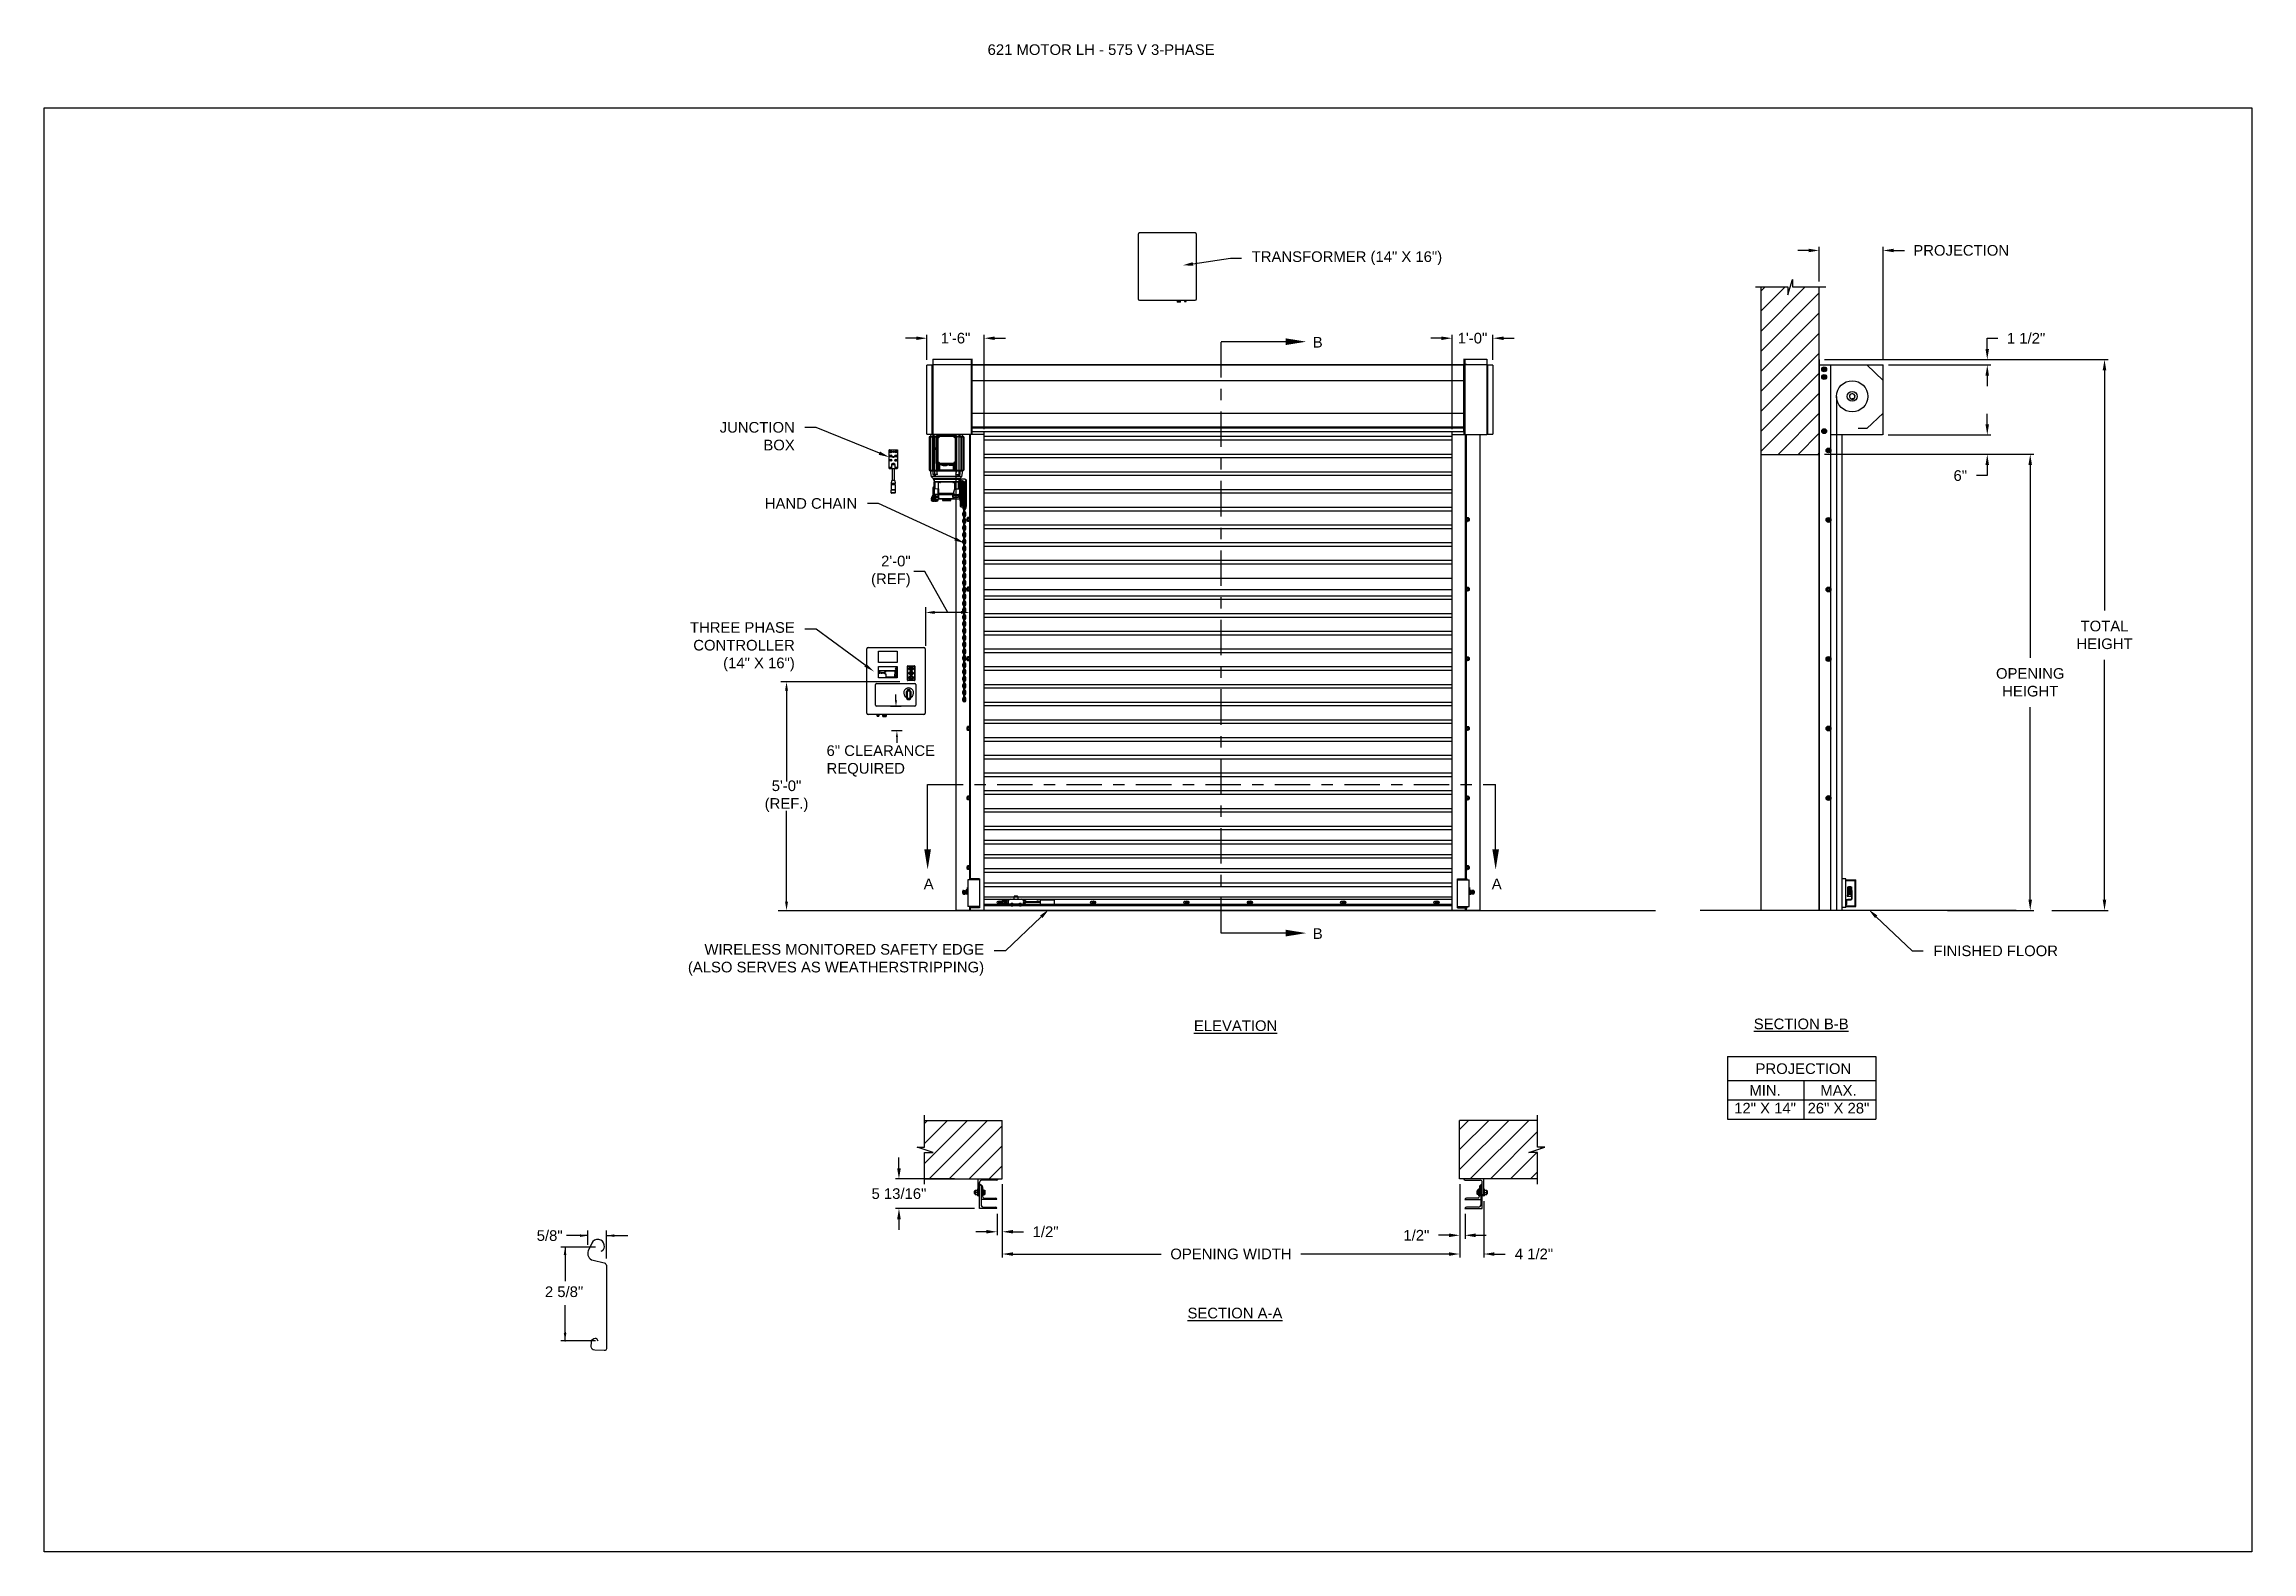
# Model space of a CAD drawing. Header units: inches. Extents: x 170 to 312, y 215 to 248.
# Drawn here: x 292.91 to 312.38, y 214.76 to 228.05 of the extents above; entities that cross this region are included whole.
import ezdxf
from ezdxf import colors
from ezdxf.entities.mleader import LeaderData, LeaderLine
from ezdxf.math import Vec2, Vec3

# ---------------------------------------------------------------- set-up
doc = ezdxf.new("R2010")
doc.units = ezdxf.units.IN
doc.header["$LTSCALE"] = 0.25
doc.header["$MEASUREMENT"] = 0
doc.linetypes.add('CENTER', pattern=[2, 1.25, -0.25, 0.25, -0.25])
for name, color, linetype in [('ANNOTATIONS', 1, 'Continuous'), ('DETAILS', 4, 'Continuous'), ('MOTOR LH', 7, 'Continuous'), ('SECTION CUTS', 6, 'CENTER')]:
    doc.layers.add(name, color=color, linetype=linetype)
doc.styles.add('ARIAL', font='arial.ttf', dxfattribs={"height": 0.09375})
doc.styles.add('ROMANS', font='Romans', dxfattribs={"height": 0.09375})
doc.styles.get("Standard").update_dxf_attribs({"font": 'romans.shx'})
doc.dimstyles.get("Standard").update_dxf_attribs({"dimscale": 60, "dimtxt": 0.0833, "dimasz": 0.0833, "dimexe": 0.0833, "dimexo": 0.04, "dimgap": 0.09, "dimtad": 0, "dimtih": 1, "dimtoh": 1, "dimdec": 4, "dimzin": 1, "dimdsep": 46, "dimlunit": 4, "dimtxsty": 'Standard', "dimcen": 0.09, "dimclrt": 150, "dimadec": 4, "dimazin": 2, "dimtfac": 1, "dimtdec": 0, "dimtofl": 0, "dimtmove": 0, "dimatfit": 3, "dimfxl": 1, "dimtolj": 1, "dimtzin": 0, "dimlwd": -1, "dimlwe": -1, "dimarcsym": 1})
doc.dimstyles.new('STANDARD$0', dxfattribs={"dimtxt": 0.09375, "dimasz": 0.09375, "dimexe": 0.03125, "dimexo": 0.046875, "dimgap": 0.09, "dimtad": 0, "dimtih": 1, "dimtoh": 1, "dimdec": 4, "dimzin": 0, "dimdsep": 46, "dimtxsty": 'ARIAL', "dimcen": 0.09, "dimadec": 0, "dimazin": 0, "dimtfac": 1, "dimtdec": 4, "dimtofl": 0, "dimtmove": 0, "dimatfit": 1, "dimfxl": 1, "dimtolj": 1, "dimtzin": 0, "dimarcsym": 0})
pattern_1 = [(45, (122.1806, -32.78357), (-0.08838835, 0.08838835), [])]

msp = doc.modelspace()

# ---------------------------------------------------------------- texts
at = {"layer": 'ANNOTATIONS', "style": 'ARIAL'}
msp.add_text('2 5/8"', height=0.09375, dxfattribs=at).set_placement((297.32151, 217.00538))
at = {"layer": 'ANNOTATIONS', "insert": (301.22577, 228.05267), "char_height": 0.09375, "width": 4.6220629, "attachment_point": 1, "line_spacing_factor": 0.86134, "style": 'ARIAL'}
msp.add_mtext('621 MOTOR LH - 575 V 3-PHASE', dxfattribs=at)
at = {"layer": 'ANNOTATIONS', "char_height": 0.09375, "style": 'ARIAL'}
for s, insert, attachment_point in [('2\'-0"\\P(REF)', (300.54716, 223.40353), 6), ('6" CLEARANCE\\PREQUIRED', (299.80558, 221.73296), 4), ('5\'-0"\\P(REF.)', (299.45238, 221.42207), 5), ('\\A1;5/8"', (297.3635, 217.54689), 5)]:
    msp.add_mtext(s, dxfattribs=dict(at, insert=insert, attachment_point=attachment_point))
at = {"layer": 'ANNOTATIONS', "char_height": 0.09375, "attachment_point": 2, "style": 'ARIAL'}
for s, insert, width in [('{\\LELEVATION}', (303.41295, 219.44522), 3.0834986), ('{\\LSECTION B-B}', (308.40108, 219.46119), 1.3823677), ('{\\LSECTION A-A}', (303.40704, 216.91103), 1.3823677)]:
    msp.add_mtext(s, dxfattribs=dict(at, insert=insert, width=width))
for s, width, insert in [('PROJECTION ', 1.7594917, (308.42029, 219.06643)), ('MIN.\\P12" X 14" ', 0.6711642, (308.08217, 218.87444)), ('MAX.\\P26" X 28"', 0.6567117, (308.7296, 218.87444))]:
    msp.add_mtext_dynamic_manual_height_columns(s, width=width, gutter_width=1.36268, heights=[0], dxfattribs=dict(at, insert=insert))
at = {"layer": 'SECTION CUTS', "style": 'ARIAL'}
for s, p in [('B', (304.0936, 225.3786)), ('A', (300.6623, 220.60215)), ('A', (305.67183, 220.60215)), ('B', (304.0936, 220.16333))]:
    msp.add_text(s, height=0.09375, dxfattribs=at).set_placement(p)

# ---------------------------------------------------------------- blocks, each defined once
blk = doc.blocks.new('*D103')
at = {"layer": 'ANNOTATIONS', "color": 0, "lineweight": -2, "transparency": 16777216}
for p, q in [((300.444, 218.141), (300.444, 218.235)), ((300.934, 218.047), (300.413, 218.047)), ((301.109, 217.786), (300.413, 217.786)), ((300.444, 217.692), (300.444, 217.598))]:
    blk.add_line(p, q, dxfattribs=at)
at = {"layer": 'ANNOTATIONS', "color": 0, "transparency": 16777216}
for points in [[(300.428, 218.141), (300.46, 218.141), (300.444, 218.047)], [(300.428, 217.692), (300.46, 217.692), (300.444, 217.786)]]:
    blk.add_solid(points, dxfattribs=at)
at = {"layer": 'defpoints', "color": 0, "transparency": 16777216}
for p in [(300.98, 218.047), (300.444, 217.786), (301.155, 217.786)]:
    blk.add_point(p, dxfattribs=at)
at = {"layer": 'ANNOTATIONS', "color": 0, "transparency": 16777216, "insert": (300.444, 217.917), "char_height": 0.09375, "attachment_point": 5, "style": 'ARIAL'}
blk.add_mtext('\\A1;5 13/16"', dxfattribs=at)
blk = doc.blocks.new('*D104')
at = {"layer": 'ANNOTATIONS', "color": 0, "lineweight": -2, "transparency": 16777216}
for p, q in [((305.389, 218.001), (305.389, 217.519)), ((305.436, 217.739), (305.436, 217.519)), ((305.295, 217.55), (305.201, 217.55)), ((305.529, 217.55), (305.623, 217.55))]:
    blk.add_line(p, q, dxfattribs=at)
at = {"layer": 'ANNOTATIONS', "color": 0, "transparency": 16777216}
for points in [[(305.295, 217.566), (305.295, 217.534), (305.389, 217.55)], [(305.529, 217.566), (305.529, 217.534), (305.436, 217.55)]]:
    blk.add_solid(points, dxfattribs=at)
at = {"layer": 'defpoints', "color": 0, "transparency": 16777216}
for p in [(305.389, 218.047), (305.436, 217.786), (305.436, 217.55)]:
    blk.add_point(p, dxfattribs=at)
at = {"layer": 'ANNOTATIONS', "color": 0, "transparency": 16777216, "insert": (305.007, 217.55), "char_height": 0.0938, "attachment_point": 5, "style": 'ARIAL'}
blk.add_mtext('\\A1;1/2"', dxfattribs=at)
blk = doc.blocks.new('*D105')
at = {"layer": 'ANNOTATIONS', "color": 0, "lineweight": -2, "transparency": 16777216}
for p, q in [((301.355, 218.001), (301.355, 217.55)), ((301.309, 217.739), (301.309, 217.55)), ((301.215, 217.581), (301.121, 217.581)), ((301.449, 217.581), (301.543, 217.581))]:
    blk.add_line(p, q, dxfattribs=at)
at = {"layer": 'ANNOTATIONS', "color": 0, "transparency": 16777216}
for points in [[(301.215, 217.597), (301.215, 217.566), (301.309, 217.581)], [(301.449, 217.597), (301.449, 217.566), (301.355, 217.581)]]:
    blk.add_solid(points, dxfattribs=at)
at = {"layer": 'defpoints', "color": 0, "transparency": 16777216}
for p in [(301.355, 218.047), (301.309, 217.786), (301.309, 217.581)]:
    blk.add_point(p, dxfattribs=at)
at = {"layer": 'ANNOTATIONS', "color": 0, "transparency": 16777216, "insert": (301.737, 217.581), "char_height": 0.0938, "attachment_point": 5, "style": 'ARIAL'}
blk.add_mtext('\\A1;1/2"', dxfattribs=at)
blk = doc.blocks.new('*D106')
at = {"layer": 'ANNOTATIONS', "color": 0, "lineweight": -2, "transparency": 16777216}
for p, q in [((300.69, 225.271), (300.69, 225.492)), ((301.196, 224.659), (301.196, 225.492)), ((300.596, 225.461), (300.502, 225.461)), ((301.289, 225.461), (301.383, 225.461))]:
    blk.add_line(p, q, dxfattribs=at)
at = {"layer": 'ANNOTATIONS', "color": 0, "transparency": 16777216}
for points in [[(300.596, 225.476), (300.596, 225.445), (300.69, 225.461)], [(301.289, 225.476), (301.289, 225.445), (301.196, 225.461)]]:
    blk.add_solid(points, dxfattribs=at)
at = {"layer": 'defpoints', "color": 0, "transparency": 16777216}
for p in [(300.69, 225.461), (300.69, 225.224), (301.196, 224.612)]:
    blk.add_point(p, dxfattribs=at)
at = {"layer": 'ANNOTATIONS', "color": 0, "transparency": 16777216, "insert": (300.943, 225.461), "char_height": 0.0938, "attachment_point": 5, "style": 'ARIAL'}
blk.add_mtext('\\A1;1\'-6"', dxfattribs=at)
blk = doc.blocks.new('*D107')
at = {"layer": 'ANNOTATIONS', "color": 0, "lineweight": -2, "transparency": 16777216}
for p, q in [((305.322, 224.659), (305.322, 225.492)), ((305.682, 225.271), (305.682, 225.492)), ((305.228, 225.461), (305.135, 225.461)), ((305.776, 225.461), (305.87, 225.461))]:
    blk.add_line(p, q, dxfattribs=at)
at = {"layer": 'ANNOTATIONS', "color": 0, "transparency": 16777216}
for points in [[(305.228, 225.476), (305.228, 225.445), (305.322, 225.461)], [(305.776, 225.476), (305.776, 225.445), (305.682, 225.461)]]:
    blk.add_solid(points, dxfattribs=at)
at = {"layer": 'defpoints', "color": 0, "transparency": 16777216}
for p in [(305.322, 225.461), (305.682, 225.224), (305.322, 224.612)]:
    blk.add_point(p, dxfattribs=at)
at = {"layer": 'ANNOTATIONS', "color": 0, "transparency": 16777216, "insert": (305.502, 225.461), "char_height": 0.0938, "attachment_point": 5, "style": 'ARIAL'}
blk.add_mtext('\\A1;1\'-0"', dxfattribs=at)
blk = doc.blocks.new('*D108')
at = {"layer": 'ANNOTATIONS', "color": 0, "lineweight": -2, "transparency": 16777216}
for p, q in [((305.389, 218.001), (305.389, 217.353)), ((305.601, 217.851), (305.601, 217.353)), ((305.295, 217.385), (305.201, 217.385)), ((305.695, 217.385), (305.789, 217.385))]:
    blk.add_line(p, q, dxfattribs=at)
at = {"layer": 'ANNOTATIONS', "color": 0, "transparency": 16777216}
for points in [[(305.295, 217.4), (305.295, 217.369), (305.389, 217.385)], [(305.695, 217.4), (305.695, 217.369), (305.601, 217.385)]]:
    blk.add_solid(points, dxfattribs=at)
at = {"layer": 'defpoints', "color": 0, "transparency": 16777216}
for p in [(305.389, 218.047), (305.601, 217.897), (305.601, 217.385)]:
    blk.add_point(p, dxfattribs=at)
at = {"layer": 'ANNOTATIONS', "color": 0, "transparency": 16777216, "insert": (306.044, 217.385), "char_height": 0.0938, "attachment_point": 5, "style": 'ARIAL'}
blk.add_mtext('\\A1;4 1/2"', dxfattribs=at)
blk = doc.blocks.new('*D127')
at = {"layer": 'ANNOTATIONS', "color": 0, "lineweight": -2, "transparency": 16777216}
for p, q in [((301.355, 218.001), (301.355, 217.353)), ((305.389, 218.001), (305.389, 217.353)), ((301.449, 217.385), (302.756, 217.385)), ((305.295, 217.385), (303.988, 217.385))]:
    blk.add_line(p, q, dxfattribs=at)
at = {"layer": 'ANNOTATIONS', "color": 0, "transparency": 16777216}
for points in [[(301.449, 217.4), (301.449, 217.369), (301.355, 217.385)], [(305.295, 217.4), (305.295, 217.369), (305.389, 217.385)]]:
    blk.add_solid(points, dxfattribs=at)
at = {"layer": 'defpoints', "color": 0, "transparency": 16777216}
for p in [(301.355, 218.047), (305.389, 218.047), (305.389, 217.385)]:
    blk.add_point(p, dxfattribs=at)
at = {"layer": 'ANNOTATIONS', "color": 0, "transparency": 16777216, "insert": (303.372, 217.385), "char_height": 0.09375, "attachment_point": 5, "style": 'ARIAL'}
blk.add_mtext('\\A1;OPENING WIDTH', dxfattribs=at)
blk = doc.blocks.new('*D128')
at = {"layer": 'ANNOTATIONS', "color": 0, "lineweight": -2, "transparency": 16777216}
for p, q in [((308.559, 225.96), (308.559, 226.266)), ((309.123, 225.272), (309.123, 226.266)), ((308.466, 226.235), (308.372, 226.235)), ((309.217, 226.235), (309.311, 226.235))]:
    blk.add_line(p, q, dxfattribs=at)
at = {"layer": 'ANNOTATIONS', "color": 0, "transparency": 16777216}
for points in [[(308.466, 226.25), (308.466, 226.219), (308.559, 226.235)], [(309.217, 226.25), (309.217, 226.219), (309.123, 226.235)]]:
    blk.add_solid(points, dxfattribs=at)
at = {"layer": 'defpoints', "color": 0, "transparency": 16777216}
for p in [(309.123, 226.235), (308.559, 225.913), (309.123, 225.225)]:
    blk.add_point(p, dxfattribs=at)
at = {"layer": 'ANNOTATIONS', "color": 0, "transparency": 16777216, "insert": (309.812, 226.235), "char_height": 0.09375, "attachment_point": 5, "style": 'ARIAL'}
blk.add_mtext('\\A1;PROJECTION ', dxfattribs=at)
blk = doc.blocks.new('*D129')
at = {"layer": 'ANNOTATIONS', "color": 0, "lineweight": -2, "transparency": 16777216}
for p, q in [((308.606, 224.437), (310.452, 224.437)), ((310.421, 224.343), (310.421, 222.643)), ((310.421, 220.509), (310.421, 222.208)), ((309.69, 220.415), (310.452, 220.415))]:
    blk.add_line(p, q, dxfattribs=at)
at = {"layer": 'ANNOTATIONS', "color": 0, "transparency": 16777216}
for points in [[(310.405, 224.343), (310.436, 224.343), (310.421, 224.437)], [(310.405, 220.509), (310.436, 220.509), (310.421, 220.415)]]:
    blk.add_solid(points, dxfattribs=at)
at = {"layer": 'defpoints', "color": 0, "transparency": 16777216}
for p in [(308.559, 224.437), (309.643, 220.415), (310.421, 220.415)]:
    blk.add_point(p, dxfattribs=at)
at = {"layer": 'ANNOTATIONS', "color": 0, "transparency": 16777216, "insert": (310.421, 222.426), "char_height": 0.09375, "attachment_point": 5, "style": 'ARIAL'}
blk.add_mtext('\\A1;OPENING\\PHEIGHT', dxfattribs=at)
blk = doc.blocks.new('*D130')
at = {"layer": 'ANNOTATIONS', "color": 0, "lineweight": -2, "transparency": 16777216}
for p, q in [((308.606, 225.273), (311.107, 225.273)), ((311.076, 225.179), (311.076, 223.061)), ((311.076, 220.509), (311.076, 222.626)), ((310.611, 220.415), (311.107, 220.415))]:
    blk.add_line(p, q, dxfattribs=at)
at = {"layer": 'ANNOTATIONS', "color": 0, "transparency": 16777216}
for points in [[(311.06, 225.179), (311.091, 225.179), (311.076, 225.273)], [(311.06, 220.509), (311.091, 220.509), (311.076, 220.415)]]:
    blk.add_solid(points, dxfattribs=at)
at = {"layer": 'defpoints', "color": 0, "transparency": 16777216}
for p in [(308.559, 225.273), (310.564, 220.415), (311.076, 220.415)]:
    blk.add_point(p, dxfattribs=at)
at = {"layer": 'ANNOTATIONS', "color": 0, "transparency": 16777216, "insert": (311.076, 222.844), "char_height": 0.0938, "attachment_point": 5, "style": 'ARIAL'}
blk.add_mtext('\\A1;TOTAL\\PHEIGHT', dxfattribs=at)
blk = doc.blocks.new('*D131')
at = {"layer": 'ANNOTATIONS', "color": 0, "lineweight": -2, "transparency": 16777216}
for p, q in [((310.042, 224.701), (310.042, 224.795)), ((309.168, 224.608), (310.073, 224.608)), ((309.168, 224.437), (310.073, 224.437)), ((310.042, 224.343), (310.042, 224.249)), ((310.042, 224.249), (309.948, 224.249))]:
    blk.add_line(p, q, dxfattribs=at)
at = {"layer": 'ANNOTATIONS', "color": 0, "transparency": 16777216}
for points in [[(310.026, 224.701), (310.057, 224.701), (310.042, 224.608)], [(310.026, 224.343), (310.057, 224.343), (310.042, 224.437)]]:
    blk.add_solid(points, dxfattribs=at)
at = {"layer": 'defpoints', "color": 0, "transparency": 16777216}
for p in [(309.121, 224.608), (309.121, 224.437), (310.042, 224.437)]:
    blk.add_point(p, dxfattribs=at)
at = {"layer": 'ANNOTATIONS', "color": 0, "transparency": 16777216, "insert": (309.804, 224.249), "char_height": 0.0938, "attachment_point": 5, "style": 'ARIAL'}
blk.add_mtext('\\A1;6"', dxfattribs=at)
blk = doc.blocks.new('*D132')
at = {"layer": 'ANNOTATIONS', "color": 0, "lineweight": -2, "transparency": 16777216}
for p, q in [((309.17, 225.273), (310.073, 225.273)), ((310.042, 225.366), (310.042, 225.46)), ((310.042, 225.46), (310.136, 225.46)), ((309.17, 225.225), (310.073, 225.225)), ((310.042, 225.131), (310.042, 225.038))]:
    blk.add_line(p, q, dxfattribs=at)
at = {"layer": 'ANNOTATIONS', "color": 0, "transparency": 16777216}
for points in [[(310.026, 225.366), (310.057, 225.366), (310.042, 225.273)], [(310.026, 225.131), (310.057, 225.131), (310.042, 225.225)]]:
    blk.add_solid(points, dxfattribs=at)
at = {"layer": 'defpoints', "color": 0, "transparency": 16777216}
for p in [(309.123, 225.273), (310.042, 225.273), (309.123, 225.225)]:
    blk.add_point(p, dxfattribs=at)
at = {"layer": 'ANNOTATIONS', "color": 0, "transparency": 16777216, "insert": (310.384, 225.46), "char_height": 0.0938, "attachment_point": 5, "style": 'ARIAL'}
blk.add_mtext('\\A1;1 1/2"', dxfattribs=at)

# ---------------------------------------------------------------- dimensions: what is measured, and where the dimension line sits
at = {"layer": 'ANNOTATIONS'}
dim = msp.add_linear_dim(base=(309.12316, 226.23467), p1=(308.55928, 225.91347), p2=(309.12316, 225.22508), text='PROJECTION ', dimstyle='STANDARD$0', dxfattribs=at)
dim.commit()
dim.dimension.update_dxf_attribs({"geometry": '*D128', "text_midpoint": (309.81227, 226.23467)})
for base, p1, p2, angle, text, picture, middle in [((300.68965, 225.46051), (301.19559, 224.61169), (300.68965, 225.22384), 180, '1\'-6"', '*D106', (300.94262, 225.46051)), ((305.32209, 225.46051), (305.68229, 225.22422), (305.32209, 224.61169), 180, '1\'-0"', '*D107', (305.50219, 225.46051)), ((300.44405, 217.78574), (300.98039, 218.04741), (301.15539, 217.78574), 90, '5 13/16"', '*D103', (300.44405, 217.91658)), ((301.30852, 217.58132), (301.35539, 218.04742), (301.30852, 217.78574), 180, '1/2"', '*D105', (301.73697, 217.58132))]:
    dim = msp.add_linear_dim(base=base, p1=p1, p2=p2, angle=angle, text=text, dimstyle='STANDARD$0', dxfattribs=at)
    dim.commit()
    dim.dimension.update_dxf_attribs({"geometry": picture, "text_midpoint": middle, "dimtype": 160})
for base, p1, p2, text, picture, middle in [((310.04183, 225.27272), (309.12316, 225.22508), (309.12316, 225.27272), '1 1/2"', '*D132', (310.38427, 225.46022)), ((311.07585, 220.41511), (308.55928, 225.27272), (310.56381, 220.41511), 'TOTAL\\PHEIGHT', '*D130', (311.07585, 222.84392)), ((310.04183, 224.43674), (309.12103, 224.60767), (309.12103, 224.43674), '6"', '*D131', (309.80395, 224.24924)), ((310.42087, 220.41511), (308.55928, 224.43674), (309.64347, 220.41511), 'OPENING\\PHEIGHT', '*D129', (310.42087, 222.42592))]:
    dim = msp.add_linear_dim(base=base, p1=p1, p2=p2, angle=90, text=text, dimstyle='STANDARD$0', dxfattribs=at)
    dim.commit()
    dim.dimension.update_dxf_attribs({"geometry": picture, "text_midpoint": middle})
dim = msp.add_aligned_dim(p1=(301.35539, 218.04742), p2=(305.38873, 218.04742), distance=-0.6628, text='OPENING WIDTH', dimstyle='STANDARD$0', dxfattribs=at)
dim.commit()
dim.dimension.update_dxf_attribs({"geometry": '*D127', "text_midpoint": (303.37206, 217.38462)})
for base, p2, text, picture, middle in [((305.4356, 217.55007), (305.4356, 217.78574), '1/2"', '*D104', (305.00715, 217.55007)), ((305.60123, 217.38462), (305.60123, 217.89742), '4 1/2"', '*D108', (306.04372, 217.38462))]:
    dim = msp.add_linear_dim(base=base, p1=(305.38873, 218.04742), p2=p2, text=text, dimstyle='STANDARD$0', dxfattribs=at)
    dim.commit()
    dim.dimension.update_dxf_attribs({"geometry": picture, "text_midpoint": middle, "dimtype": 160})

# ---------------------------------------------------------------- hatches: boundary and pattern name
at = {"layer": 'MOTOR LH'}
h = msp.add_hatch(dxfattribs=at)
h.set_pattern_fill('ANSI31', color=256, style=0)
h.set_pattern_definition([(45, (121.33324, -32.78357), (-0.08838835, 0.08838835), [])])
h.paths.add_polyline_path([(308.04365, 224.43674), (308.55928, 224.43674), (308.55928, 225.91347), (308.32278, 225.91347), (308.32278, 225.97813), (308.28437, 225.84477), (308.28437, 225.91347), (308.04365, 225.91347)])
h = msp.add_hatch(dxfattribs=at)
h.set_pattern_fill('ANSI31', color=256, style=0)
h.set_pattern_definition(pattern_1)
h.paths.add_polyline_path([(301.35539, 218.56305), (300.66789, 218.56305), (300.66789, 218.32585), (300.60379, 218.32585), (300.74586, 218.27894), (300.66789, 218.27894), (300.66789, 218.04742), (301.35539, 218.04742), (301.35539, 218.20993)])
h = msp.add_hatch(dxfattribs=at)
h.set_pattern_fill('ANSI31', color=256, style=0)
h.set_pattern_definition(pattern_1)
h.paths.add_polyline_path([(306.14033, 218.32585), (306.07623, 218.32585), (306.07623, 218.56305), (305.38873, 218.56305), (305.38873, 218.04742), (305.4069, 218.04742), (306.07623, 218.04742), (306.07623, 218.27894), (305.99826, 218.27894)])

# ---------------------------------------------------------------- linework, layer by layer
at = {"layer": 'ANNOTATIONS'}
for p, q in [((300.68033, 222.74794), (300.68033, 223.08974)), ((300.99004, 223.04261), (300.758, 223.04261)), ((300.45224, 222.42941), (299.40128, 222.42941)), ((299.45238, 222.35175), (299.45238, 221.55133)), ((300.46475, 222.21402), (300.37049, 222.21402)), ((300.41762, 222.26716), (300.41762, 222.3203)), ((300.47321, 221.99872), (300.37895, 221.99872)), ((300.42608, 221.94558), (300.42608, 221.89244)), ((299.45238, 220.49278), (299.45238, 221.2928)), ((307.7516, 219.12586), (307.7516, 218.57449)), ((307.7516, 219.12586), (309.05937, 219.12586)), ((309.05937, 219.12586), (309.05937, 218.57449)), ((307.7516, 218.91439), (309.05937, 218.91439)), ((308.42445, 218.91439), (308.42445, 218.57449)), ((307.7516, 218.74444), (309.05937, 218.74444)), ((307.7516, 218.57449), (309.05937, 218.57449)), ((297.70035, 217.54689), (297.51285, 217.54689)), ((297.70035, 217.46513), (297.70035, 217.59376)), ((297.86487, 217.34678), (297.86487, 217.59376)), ((297.86487, 217.54689), (298.05237, 217.54689)), ((297.76868, 217.44645), (297.46088, 217.44645)), ((297.49935, 217.44645), (297.49935, 217.14489)), ((297.49935, 216.61924), (297.49935, 216.93393)), ((297.76868, 216.61924), (297.46088, 216.61924))]:
    msp.add_line(p, q, dxfattribs=at)
for p in [(297.82905, 217.41494), (297.49935, 216.69374), (297.49935, 216.61924)]:
    msp.add_point(p, dxfattribs=at)
for points in [[(300.758, 223.02967), (300.758, 223.05556), (300.68033, 223.04261)], [(300.99004, 223.02967), (300.99004, 223.05556), (301.0677, 223.04261)], [(299.46532, 222.35175), (299.43944, 222.35175), (299.45238, 222.42941)], [(300.42648, 222.26716), (300.40876, 222.26716), (300.41762, 222.21402)], [(300.43493, 221.94558), (300.41722, 221.94558), (300.42608, 221.99872)], [(299.46532, 220.49278), (299.43944, 220.49278), (299.45238, 220.41511)], [(297.63003, 217.53517), (297.63003, 217.55861), (297.70035, 217.54689)], [(297.93519, 217.55861), (297.93519, 217.53517), (297.86487, 217.54689)], [(297.51107, 217.37613), (297.48763, 217.37613), (297.49935, 217.44645)], [(297.51107, 216.68956), (297.48763, 216.68956), (297.49935, 216.61924)]]:
    msp.add_solid(points, dxfattribs=at)
at = {"layer": 'defpoints'}
msp.add_lwpolyline([(312.37519, 214.75854), (292.90531, 214.75854), (292.90531, 227.49365), (312.37519, 227.49365)], close=True, dxfattribs=at)
at = {"layer": 'DETAILS'}
msp.add_lwpolyline([(297.81868, 217.40975, 0.33746117), (297.84561, 217.44781), (297.84529, 217.46569, 0.73725505), (297.73514, 217.48055), (297.70433, 217.41413, 0.47976839), (297.74614, 217.32981), (297.84456, 217.30824, -0.21720182), (297.86487, 217.28428), (297.86487, 216.54957, -0.36619075), (297.84513, 216.53415), (297.76046, 216.53687, -0.41028649), (297.7292, 216.57038), (297.73114, 216.60768, -0.37745755), (297.76497, 216.644, -0.31905635), (297.77685, 216.63852), (297.78792, 216.61924)], format="xyb", dxfattribs=at)
at = {"layer": 'MOTOR LH'}
for p, q in [((302.55226, 226.37672), (302.55226, 225.80912)), ((303.05567, 226.3892), (302.56474, 226.3892)), ((303.06815, 225.80912), (303.06815, 226.37672)), ((307.99727, 225.91347), (308.28437, 225.91347)), ((308.04365, 225.91347), (308.04365, 220.41511)), ((308.28437, 225.84477), (308.32278, 225.97813)), ((308.28437, 225.91347), (308.28437, 225.84477)), ((308.32278, 225.97813), (308.32278, 225.91347)), ((308.32278, 225.91347), (308.61797, 225.91347)), ((308.55928, 220.41511), (308.55928, 225.91347)), ((302.56474, 225.79665), (303.05567, 225.79665)), ((302.89816, 225.78752), (302.89783, 225.78733)), ((302.89783, 225.78733), (302.89816, 225.78714)), ((302.89783, 225.78733), (302.92711, 225.78733)), ((302.89816, 225.78669), (302.89783, 225.7865)), ((302.89783, 225.7865), (302.89816, 225.78631)), ((302.89783, 225.7865), (302.92711, 225.7865)), ((302.89816, 225.78586), (302.89783, 225.78567)), ((302.89783, 225.78567), (302.89816, 225.78548)), ((302.89783, 225.78567), (302.92711, 225.78567)), ((302.89816, 225.78503), (302.89783, 225.78484)), ((302.89783, 225.78484), (302.89816, 225.78464)), ((302.89783, 225.78484), (302.92711, 225.78484)), ((302.89816, 225.7842), (302.89783, 225.784)), ((302.89783, 225.784), (302.89816, 225.78381)), ((302.89783, 225.784), (302.92711, 225.784)), ((302.89816, 225.78336), (302.89783, 225.78317)), ((302.89783, 225.78317), (302.89816, 225.78298)), ((302.89783, 225.78317), (302.92711, 225.78317)), ((302.89816, 225.78253), (302.89783, 225.78234)), ((302.89783, 225.78234), (302.89816, 225.78215)), ((302.89783, 225.78234), (302.92711, 225.78234)), ((302.89816, 225.7817), (302.89783, 225.78151)), ((302.89783, 225.78151), (302.89816, 225.78132)), ((302.89783, 225.78151), (302.92711, 225.78151)), ((302.89816, 225.79665), (302.89816, 225.78752)), ((302.92678, 225.78752), (302.89816, 225.78752)), ((302.89816, 225.78714), (302.89816, 225.78669)), ((302.89816, 225.78714), (302.92678, 225.78714)), ((302.92678, 225.78669), (302.89816, 225.78669)), ((302.89816, 225.78631), (302.89816, 225.78586)), ((302.89816, 225.78631), (302.92678, 225.78631)), ((302.92678, 225.78586), (302.89816, 225.78586)), ((302.89816, 225.78548), (302.89816, 225.78503)), ((302.89816, 225.78548), (302.92678, 225.78548)), ((302.92678, 225.78503), (302.89816, 225.78503)), ((302.89816, 225.78464), (302.89816, 225.7842)), ((302.89816, 225.78464), (302.92678, 225.78464)), ((302.92678, 225.7842), (302.89816, 225.7842)), ((302.89816, 225.78381), (302.89816, 225.78336)), ((302.89816, 225.78381), (302.92678, 225.78381)), ((302.92678, 225.78336), (302.89816, 225.78336)), ((302.89816, 225.78298), (302.89816, 225.78253)), ((302.89816, 225.78298), (302.92678, 225.78298)), ((302.92678, 225.78253), (302.89816, 225.78253)), ((302.89816, 225.78215), (302.89816, 225.7817)), ((302.89816, 225.78215), (302.92678, 225.78215)), ((302.92678, 225.7817), (302.89816, 225.7817)), ((302.89816, 225.78132), (302.89816, 225.77901)), ((302.89816, 225.78132), (302.92678, 225.78132)), ((302.92678, 225.77901), (302.89816, 225.77901)), ((302.92678, 225.78752), (302.92678, 225.79665)), ((302.92711, 225.78733), (302.92678, 225.78752)), ((302.92678, 225.78714), (302.92711, 225.78733)), ((302.92678, 225.78669), (302.92678, 225.78714)), ((302.92711, 225.7865), (302.92678, 225.78669)), ((302.92678, 225.78631), (302.92711, 225.7865)), ((302.92678, 225.78586), (302.92678, 225.78631)), ((302.92711, 225.78567), (302.92678, 225.78586)), ((302.92678, 225.78548), (302.92711, 225.78567)), ((302.92678, 225.78503), (302.92678, 225.78548)), ((302.92711, 225.78484), (302.92678, 225.78503)), ((302.92678, 225.78464), (302.92711, 225.78484)), ((302.92678, 225.7842), (302.92678, 225.78464)), ((302.92711, 225.784), (302.92678, 225.7842)), ((302.92678, 225.78381), (302.92711, 225.784)), ((302.92678, 225.78336), (302.92678, 225.78381)), ((302.92711, 225.78317), (302.92678, 225.78336)), ((302.92678, 225.78298), (302.92711, 225.78317)), ((302.92678, 225.78253), (302.92678, 225.78298)), ((302.92711, 225.78234), (302.92678, 225.78253)), ((302.92678, 225.78215), (302.92711, 225.78234)), ((302.92678, 225.7817), (302.92678, 225.78215)), ((302.92711, 225.78151), (302.92678, 225.7817)), ((302.92678, 225.78132), (302.92711, 225.78151)), ((302.92678, 225.77901), (302.92678, 225.78132)), ((302.96148, 225.79118), (302.96115, 225.79099)), ((302.96115, 225.79099), (302.96148, 225.7908)), ((302.96115, 225.79099), (302.97645, 225.79099)), ((302.96148, 225.79052), (302.96115, 225.79033)), ((302.96115, 225.79033), (302.96148, 225.79013)), ((302.96115, 225.79033), (302.97645, 225.79033)), ((302.96148, 225.78985), (302.96115, 225.78966)), ((302.96115, 225.78966), (302.96148, 225.78947)), ((302.96115, 225.78966), (302.97645, 225.78966)), ((302.96148, 225.78919), (302.96115, 225.78899)), ((302.96115, 225.78899), (302.96148, 225.7888)), ((302.96115, 225.78899), (302.97645, 225.78899)), ((302.96148, 225.78852), (302.96115, 225.78833)), ((302.96115, 225.78833), (302.96148, 225.78814)), ((302.96115, 225.78833), (302.97645, 225.78833)), ((302.96148, 225.78786), (302.96115, 225.78766)), ((302.96115, 225.78766), (302.96148, 225.78747)), ((302.96115, 225.78766), (302.97645, 225.78766)), ((302.96148, 225.78719), (302.96115, 225.787)), ((302.96115, 225.787), (302.96148, 225.78681)), ((302.96115, 225.787), (302.97645, 225.787)), ((302.96148, 225.78652), (302.96115, 225.78633)), ((302.96115, 225.78633), (302.96148, 225.78614)), ((302.96115, 225.78633), (302.97645, 225.78633)), ((302.96148, 225.79665), (302.96148, 225.79118)), ((302.96148, 225.79118), (302.97612, 225.79118)), ((302.96148, 225.7908), (302.96148, 225.79052)), ((302.96148, 225.7908), (302.97612, 225.7908)), ((302.96148, 225.79052), (302.97612, 225.79052)), ((302.96148, 225.79013), (302.96148, 225.78985)), ((302.96148, 225.79013), (302.97612, 225.79013)), ((302.96148, 225.78985), (302.97612, 225.78985)), ((302.96148, 225.78947), (302.96148, 225.78919)), ((302.96148, 225.78947), (302.97612, 225.78947)), ((302.96148, 225.78919), (302.97612, 225.78919)), ((302.96148, 225.7888), (302.96148, 225.78852)), ((302.96148, 225.7888), (302.97612, 225.7888)), ((302.96148, 225.78852), (302.97612, 225.78852)), ((302.96148, 225.78814), (302.96148, 225.78786)), ((302.96148, 225.78814), (302.97612, 225.78814)), ((302.96148, 225.78786), (302.97612, 225.78786)), ((302.96148, 225.78747), (302.96148, 225.78719)), ((302.96148, 225.78747), (302.97612, 225.78747)), ((302.96148, 225.78719), (302.97612, 225.78719)), ((302.96148, 225.78681), (302.96148, 225.78652)), ((302.96148, 225.78681), (302.97612, 225.78681)), ((302.96148, 225.78652), (302.97612, 225.78652)), ((302.96148, 225.78614), (302.96148, 225.78467)), ((302.96148, 225.78614), (302.97612, 225.78614)), ((302.97612, 225.78467), (302.96148, 225.78467)), ((302.97612, 225.79118), (302.97612, 225.79665)), ((302.97645, 225.79099), (302.97612, 225.79118)), ((302.97612, 225.7908), (302.97645, 225.79099)), ((302.97612, 225.79052), (302.97612, 225.7908)), ((302.97645, 225.79033), (302.97612, 225.79052)), ((302.97612, 225.79013), (302.97645, 225.79033)), ((302.97612, 225.78985), (302.97612, 225.79013)), ((302.97645, 225.78966), (302.97612, 225.78985)), ((302.97612, 225.78947), (302.97645, 225.78966)), ((302.97612, 225.78919), (302.97612, 225.78947)), ((302.97645, 225.78899), (302.97612, 225.78919)), ((302.97612, 225.7888), (302.97645, 225.78899)), ((302.97612, 225.78852), (302.97612, 225.7888)), ((302.97645, 225.78833), (302.97612, 225.78852)), ((302.97612, 225.78814), (302.97645, 225.78833)), ((302.97612, 225.78786), (302.97612, 225.78814)), ((302.97645, 225.78766), (302.97612, 225.78786)), ((302.97612, 225.78747), (302.97645, 225.78766)), ((302.97612, 225.78719), (302.97612, 225.78747)), ((302.97645, 225.787), (302.97612, 225.78719)), ((302.97612, 225.78681), (302.97645, 225.787)), ((302.97612, 225.78652), (302.97612, 225.78681)), ((302.97645, 225.78633), (302.97612, 225.78652)), ((302.97612, 225.78614), (302.97645, 225.78633)), ((302.97612, 225.78467), (302.97612, 225.78614)), ((300.74331, 225.27751), (300.74331, 224.61339)), ((301.08264, 225.22981), (301.08264, 225.27751)), ((301.0869, 225.27829), (301.0869, 225.22981)), ((305.42655, 225.27829), (305.42655, 225.22981)), ((305.43504, 225.27751), (305.43504, 225.22981)), ((305.629, 225.27751), (305.629, 224.61462)), ((308.56008, 225.27272), (308.56008, 225.22375)), ((308.56221, 225.22588), (308.56221, 225.27272)), ((308.56301, 225.22588), (308.56301, 225.27272)), ((300.7408, 225.22384), (300.68965, 225.22384)), ((300.7376, 224.61339), (300.7376, 225.22384)), ((300.7408, 225.22384), (300.7408, 224.61339)), ((300.74161, 225.22384), (300.74161, 224.61339)), ((300.74331, 225.22956), (301.0677, 225.22956)), ((301.08264, 225.22635), (300.74331, 225.22635)), ((301.0677, 225.22635), (301.0677, 225.22981)), ((301.0677, 225.22981), (301.0869, 225.22981)), ((301.07623, 225.22635), (301.07623, 225.22981)), ((301.08264, 224.61088), (301.08264, 225.22635)), ((301.0869, 225.22555), (301.08264, 225.22555)), ((301.0869, 225.23034), (305.42655, 225.23034)), ((301.0869, 225.22688), (305.42655, 225.22688)), ((301.0869, 225.22688), (301.0869, 224.63674)), ((301.0869, 225.08749), (305.42655, 225.08749)), ((305.44998, 225.22981), (305.42655, 225.22981)), ((305.42655, 224.63674), (305.42655, 225.22688)), ((305.43504, 225.22555), (305.42655, 225.22555)), ((305.629, 225.22635), (305.43504, 225.22635)), ((305.43504, 225.22635), (305.43504, 224.61169)), ((305.44145, 225.22635), (305.44145, 225.22981)), ((305.44998, 225.22635), (305.44998, 225.22981)), ((305.44998, 225.22956), (305.629, 225.22956)), ((305.68229, 225.22422), (305.629, 225.22422)), ((305.63113, 224.61462), (305.63113, 225.22422)), ((305.63434, 225.22422), (305.63434, 224.61462)), ((308.55928, 225.21912), (308.5611, 225.21912)), ((308.5606, 225.22482), (308.5611, 225.22482)), ((308.5611, 220.41779), (308.5611, 225.22508)), ((308.5611, 225.22508), (309.12316, 225.22508)), ((308.56221, 225.22588), (308.56301, 225.22588)), ((308.60771, 225.19918), (308.60824, 225.20084)), ((308.60771, 225.13105), (308.60824, 225.13271)), ((308.60948, 225.19816), (308.61039, 225.19995)), ((308.60948, 225.13003), (308.61039, 225.13182)), ((308.61646, 225.19413), (308.61646, 225.19413)), ((308.61646, 225.17938), (308.61646, 225.17938)), ((308.61646, 225.126), (308.61646, 225.126)), ((308.61646, 225.11125), (308.61646, 225.11125)), ((308.6633, 220.41779), (308.6633, 225.22508)), ((308.97868, 225.22508), (309.12316, 225.08749)), ((309.12316, 224.60767), (309.12316, 225.22508)), ((308.5611, 225.03994), (308.55928, 225.03994)), ((308.71333, 224.94831), (308.71333, 220.41511)), ((308.84788, 224.92965), (308.85963, 224.93172)), ((308.84995, 224.91791), (308.84788, 224.92965)), ((308.8617, 224.91998), (308.84995, 224.91791)), ((308.85963, 224.93172), (308.8617, 224.91998)), ((308.8733, 224.95594), (308.87312, 224.95569)), ((308.8743, 224.94905), (308.87454, 224.94888)), ((301.0869, 224.80124), (305.42655, 224.80124)), ((308.97868, 224.66365), (309.12316, 224.80124)), ((300.68965, 224.61339), (300.74161, 224.61339)), ((300.71167, 224.59113), (300.71167, 224.29586)), ((300.73864, 224.59113), (300.71167, 224.59113)), ((300.71167, 224.59113), (300.73645, 224.59113)), ((300.7315, 224.59113), (300.71167, 224.59113)), ((300.71167, 224.59113), (300.72103, 224.59113)), ((300.71167, 224.59113), (300.71167, 224.59113)), ((300.71852, 224.59113), (300.7523, 224.59113)), ((300.71852, 224.59113), (300.71852, 224.29586)), ((300.71852, 224.59113), (300.71852, 224.59113)), ((300.7209, 224.59113), (300.71852, 224.59113)), ((300.72008, 224.59113), (300.72008, 224.29586)), ((300.72369, 224.61339), (300.7209, 224.59759)), ((300.7209, 224.59759), (300.7209, 224.59113)), ((300.73674, 224.59113), (300.73674, 224.29586)), ((300.73854, 224.59113), (300.73854, 224.29586)), ((300.74275, 224.61095), (300.74275, 224.59575)), ((300.74331, 224.61088), (300.74331, 224.61169)), ((300.7439, 224.61169), (300.74331, 224.61169)), ((301.08264, 224.61088), (300.74331, 224.61088)), ((300.74587, 224.59575), (300.77534, 224.59575)), ((300.7523, 224.59575), (300.7523, 224.29124)), ((300.75499, 224.59113), (300.7738, 224.59113)), ((300.75499, 224.59113), (300.75499, 224.29586)), ((300.7558, 224.59575), (300.7558, 224.61088)), ((300.7571, 224.59113), (300.7571, 224.29586)), ((300.76153, 224.59113), (300.76153, 224.59575)), ((300.7738, 224.58652), (300.7738, 224.59113)), ((300.77413, 224.58652), (300.7738, 224.58652)), ((300.77534, 224.59113), (300.77413, 224.59113)), ((300.77413, 224.59113), (300.77413, 224.57283)), ((300.77413, 224.53216), (300.77413, 224.51366)), ((300.77534, 224.57452), (300.77464, 224.57452)), ((300.77464, 224.53023), (300.77534, 224.53023)), ((300.77534, 224.51547), (300.77467, 224.51547)), ((300.77903, 224.59667), (300.77534, 224.59667)), ((300.77534, 224.35676), (300.77534, 224.59667)), ((300.77903, 224.35676), (300.77903, 224.59667)), ((300.78088, 224.58375), (300.78826, 224.58375)), ((300.78088, 224.58375), (300.78088, 224.36968)), ((300.78094, 224.607), (300.78179, 224.61088)), ((300.78457, 224.58375), (300.78457, 224.36968)), ((300.78826, 224.6059), (300.78826, 224.60959)), ((300.78826, 224.60959), (300.93959, 224.60959)), ((300.78826, 224.6059), (300.93959, 224.60589)), ((300.78826, 224.58375), (300.78826, 224.59041)), ((300.78826, 224.36968), (300.78826, 224.58375)), ((300.7938, 224.59667), (300.80118, 224.59667)), ((300.92667, 224.60405), (300.80118, 224.60405)), ((300.80118, 224.60008), (300.80118, 224.60405)), ((300.92667, 224.60036), (300.80118, 224.60036)), ((300.80118, 224.59667), (300.92667, 224.59667)), ((300.82332, 224.61088), (300.82332, 224.60959)), ((300.86761, 224.60959), (300.86761, 224.61088)), ((300.92667, 224.59667), (300.92667, 224.60405)), ((300.92667, 224.59667), (300.93405, 224.59667)), ((300.93959, 224.60589), (300.93959, 224.60959)), ((300.93959, 224.58636), (300.93959, 224.59113)), ((300.93959, 224.58375), (300.94697, 224.58375)), ((300.93959, 224.58375), (300.93959, 224.36967)), ((300.94328, 224.36967), (300.94328, 224.58375)), ((300.94605, 224.61088), (300.94691, 224.607)), ((300.94697, 224.36967), (300.94697, 224.58375)), ((300.94834, 220.41698), (300.94834, 224.61169)), ((300.94881, 224.35676), (300.94882, 224.59667)), ((300.94882, 224.59667), (300.95251, 224.59667)), ((300.95251, 224.59667), (300.95251, 224.35676)), ((300.95251, 224.59667), (300.95251, 224.59667)), ((300.95251, 224.59575), (300.97205, 224.59575)), ((300.95251, 224.59113), (300.95372, 224.59113)), ((300.95372, 224.29586), (300.95372, 224.59113)), ((300.95405, 224.58652), (300.95372, 224.58652)), ((300.95405, 224.59113), (300.95405, 224.58652)), ((300.97285, 224.59113), (300.95405, 224.59113)), ((300.96632, 224.59575), (300.96632, 224.59113)), ((300.97075, 224.59113), (300.97075, 224.29586)), ((300.97205, 224.61088), (300.97205, 224.59575)), ((300.97205, 224.59575), (300.9851, 224.59575)), ((300.97285, 224.59113), (300.97285, 224.29586)), ((300.97554, 224.29124), (300.97554, 224.59575)), ((300.97554, 224.59113), (301.01618, 224.59113)), ((300.9851, 224.59575), (300.9851, 224.61088)), ((300.98931, 224.59113), (300.98931, 224.29586)), ((300.99111, 224.59113), (300.9911, 224.29586)), ((301.00695, 224.59759), (301.0046, 224.61088)), ((301.00487, 224.59113), (301.00487, 224.59113)), ((301.01618, 224.59113), (301.00487, 224.59113)), ((301.00541, 224.59113), (301.01618, 224.59113)), ((301.00695, 224.59113), (301.00695, 224.59759)), ((301.01618, 224.59113), (301.00695, 224.59113)), ((301.00776, 224.59113), (301.00776, 224.29586)), ((301.00933, 224.59113), (301.00933, 224.29586)), ((301.01618, 224.59113), (301.01617, 224.29586)), ((301.01618, 224.59113), (301.01618, 224.59113)), ((301.0677, 220.68357), (301.0677, 224.61088)), ((301.07623, 220.69422), (301.07623, 224.61088)), ((301.0869, 224.68019), (301.08264, 224.68019)), ((301.19559, 224.61169), (301.08264, 224.61169)), ((301.08605, 224.62447), (301.08605, 224.6671)), ((301.08605, 224.66043), (301.0869, 224.66043)), ((301.08605, 224.65479), (301.0869, 224.65479)), ((301.08605, 224.64015), (301.0869, 224.64015)), ((301.08605, 224.63115), (301.08902, 224.63115)), ((301.0869, 224.67856), (305.42655, 224.67856)), ((301.08902, 224.61169), (301.08902, 224.63674)), ((301.19559, 220.41698), (301.19559, 224.63674)), ((305.32209, 224.59307), (301.19559, 224.59307)), ((305.32209, 224.56182), (301.19559, 224.56182)), ((305.32209, 220.41698), (305.32209, 224.63674)), ((305.32209, 224.61169), (305.62725, 224.61169)), ((305.43504, 224.68019), (305.42655, 224.68019)), ((305.42655, 224.67809), (305.42866, 224.67809)), ((305.42866, 224.61169), (305.42866, 224.68019)), ((305.43163, 224.65944), (305.42866, 224.65944)), ((305.43163, 224.64773), (305.42866, 224.64773)), ((305.43163, 224.63408), (305.42866, 224.63408)), ((305.43163, 224.63214), (305.42866, 224.63214)), ((305.43163, 224.62447), (305.43163, 224.6671)), ((305.44145, 220.69422), (305.44145, 224.61169)), ((305.44998, 220.69422), (305.44998, 224.61169)), ((305.56934, 220.41698), (305.56934, 224.61169)), ((305.62901, 224.61462), (305.68229, 224.61462)), ((308.60771, 224.65416), (308.60824, 224.65581)), ((308.60948, 224.65313), (308.61039, 224.65492)), ((308.61646, 224.6491), (308.61646, 224.6491)), ((308.61646, 224.63435), (308.61646, 224.63435)), ((309.1189, 224.60767), (308.6633, 224.60767)), ((308.76336, 220.41779), (308.76336, 224.60767)), ((308.97868, 224.66365), (308.90239, 224.66365)), ((300.35772, 224.31365), (300.35803, 224.47727)), ((300.35825, 224.32256), (300.35854, 224.47676)), ((300.35854, 224.47778), (300.43018, 224.47765)), ((300.37727, 224.32201), (300.35876, 224.32205)), ((300.35905, 224.47727), (300.42967, 224.47714)), ((300.37725, 224.3099), (300.36143, 224.30993)), ((300.37239, 224.31298), (300.36403, 224.313)), ((300.36404, 224.31897), (300.3724, 224.31895)), ((300.37608, 224.46042), (300.37607, 224.45905)), ((300.37607, 224.45905), (300.37686, 224.45905)), ((300.37684, 224.46042), (300.37608, 224.46042)), ((300.37727, 224.32201), (300.37725, 224.3099)), ((300.37731, 224.34402), (300.37727, 224.32201)), ((300.38364, 224.30899), (300.38364, 224.30989)), ((300.38738, 224.20663), (300.38757, 224.30898)), ((300.39925, 224.35523), (300.38902, 224.35525)), ((300.40053, 224.30896), (300.40034, 224.20661)), ((300.40445, 224.30985), (300.40445, 224.30895)), ((300.41087, 224.32195), (300.41085, 224.30984)), ((300.42667, 224.30981), (300.41085, 224.30984)), ((300.41087, 224.32195), (300.41091, 224.34395)), ((300.42938, 224.32192), (300.41087, 224.32195)), ((300.42408, 224.31289), (300.41572, 224.3129)), ((300.41573, 224.31887), (300.42409, 224.31886)), ((300.43018, 224.47663), (300.42989, 224.32243)), ((300.43069, 224.47714), (300.43039, 224.31352)), ((300.71167, 224.29586), (300.73674, 224.29586)), ((300.71998, 224.29586), (300.71998, 224.29217)), ((300.73674, 224.29586), (300.7523, 224.29586)), ((300.75499, 224.29586), (300.77313, 224.29586)), ((300.76153, 224.29124), (300.76153, 224.29586)), ((300.77313, 224.29586), (300.77313, 224.30139)), ((300.77413, 224.30139), (300.77313, 224.30139)), ((300.77413, 224.46217), (300.77413, 224.44625)), ((300.77413, 224.42173), (300.77413, 224.39925)), ((300.77413, 224.37322), (300.77413, 224.29586)), ((300.77413, 224.29586), (300.78878, 224.29586)), ((300.77534, 224.40013), (300.77444, 224.40013)), ((300.77444, 224.37244), (300.77534, 224.37244)), ((300.77467, 224.4601), (300.77534, 224.4601)), ((300.77903, 224.35676), (300.77534, 224.35676)), ((300.77647, 224.35148), (300.77647, 224.29586)), ((300.78088, 224.36968), (300.78826, 224.36968)), ((300.78826, 224.3657), (300.78826, 224.36968)), ((300.93959, 224.34753), (300.78826, 224.34753)), ((300.93959, 224.34384), (300.78826, 224.34384)), ((300.78878, 224.29586), (300.78878, 224.30139)), ((300.7901, 224.30139), (300.78878, 224.30139)), ((300.7901, 224.29586), (300.7901, 224.34384)), ((300.79721, 224.29586), (300.7901, 224.29586)), ((300.79379, 224.35676), (300.80118, 224.35676)), ((300.79721, 224.34384), (300.79721, 224.29586)), ((300.80514, 224.30139), (300.79721, 224.30139)), ((300.92667, 224.35676), (300.80118, 224.35676)), ((300.80118, 224.35534), (300.80118, 224.34938)), ((300.92667, 224.35307), (300.80118, 224.35307)), ((300.80118, 224.34938), (300.92667, 224.34937)), ((300.80514, 224.29586), (300.80514, 224.34384)), ((300.9227, 224.29586), (300.80514, 224.29586)), ((300.81871, 224.34384), (300.81871, 224.34317)), ((300.87407, 224.34317), (300.87407, 224.34384)), ((300.88145, 224.34384), (300.88145, 224.34331)), ((300.91836, 224.34331), (300.91836, 224.34384)), ((300.9227, 224.34384), (300.9227, 224.29586)), ((300.9227, 224.30139), (300.93064, 224.30139)), ((300.93405, 224.35676), (300.92667, 224.35676)), ((300.93064, 224.29586), (300.93064, 224.34384)), ((300.93774, 224.29586), (300.93064, 224.29586)), ((300.93774, 224.34384), (300.93774, 224.29586)), ((300.93774, 224.30139), (300.93907, 224.30139)), ((300.93907, 224.30139), (300.93907, 224.29586)), ((300.93907, 224.29586), (300.95372, 224.29586)), ((300.93959, 224.36967), (300.94697, 224.36967)), ((300.93959, 224.36229), (300.93959, 224.36967)), ((300.93959, 224.34384), (300.93959, 224.34753)), ((300.95251, 224.35676), (300.94881, 224.35676)), ((300.95138, 224.29586), (300.95138, 224.35148)), ((300.95372, 224.30139), (300.95472, 224.30139)), ((300.95472, 224.30139), (300.95472, 224.29586)), ((300.95472, 224.29586), (300.97285, 224.29586)), ((300.96631, 224.29586), (300.96631, 224.29124)), ((300.97554, 224.29586), (301.01617, 224.29586)), ((301.00787, 224.29217), (301.00787, 224.29586)), ((305.32209, 224.43682), (301.19559, 224.43682)), ((305.32209, 224.40557), (301.19559, 224.40557)), ((308.04365, 224.43674), (308.55928, 224.43674)), ((300.37625, 224.09612), (300.3763, 224.12082)), ((300.3763, 224.12082), (300.37771, 224.12478)), ((300.37771, 224.12478), (300.37779, 224.16742)), ((300.37817, 224.18093), (300.38055, 224.20572)), ((300.40716, 224.20567), (300.40945, 224.18087)), ((300.40978, 224.16736), (300.40971, 224.12472)), ((300.40971, 224.12472), (300.4111, 224.12076)), ((300.4111, 224.12076), (300.41105, 224.09606)), ((300.71998, 224.29217), (300.72866, 224.24292)), ((300.72866, 224.24292), (300.74677, 224.22481)), ((300.7434, 224.29124), (300.7434, 224.25987)), ((300.77747, 224.29124), (300.7434, 224.29124)), ((300.7434, 224.29124), (300.74903, 224.29124)), ((300.78434, 224.25987), (300.7434, 224.25987)), ((300.74677, 224.22481), (300.74766, 224.21466)), ((300.75429, 224.14711), (300.74692, 224.14711)), ((300.74769, 224.25987), (300.74769, 224.25803)), ((300.74769, 224.25803), (300.76614, 224.25803)), ((300.74926, 224.2571), (300.75104, 224.2571)), ((300.75029, 224.2571), (300.75029, 224.25157)), ((300.76355, 224.25157), (300.75029, 224.25157)), ((300.75319, 224.21466), (300.75319, 224.14894)), ((300.75332, 224.21466), (300.75335, 224.20744)), ((300.75442, 224.20744), (300.7545, 224.21466)), ((300.7547, 224.2571), (300.7547, 224.25157)), ((300.75596, 224.14342), (300.75504, 224.14342)), ((300.7558, 224.14452), (300.7558, 224.19325)), ((300.7558, 224.19325), (300.7632, 224.19325)), ((300.7558, 224.14452), (300.75596, 224.14427)), ((300.75596, 224.13827), (300.75596, 224.14427)), ((300.75645, 224.29124), (300.75645, 224.25987)), ((300.76279, 224.2571), (300.76279, 224.25157)), ((300.7632, 224.13496), (300.7632, 224.19325)), ((300.7632, 224.19325), (300.7876, 224.19325)), ((300.7632, 224.13496), (300.79192, 224.13162)), ((300.76355, 224.25157), (300.76355, 224.2571)), ((300.76614, 224.25803), (300.76614, 224.25987)), ((300.78434, 224.25987), (300.77747, 224.29124)), ((300.7876, 224.1962), (300.7876, 224.1903)), ((300.80975, 224.1903), (300.7876, 224.1903)), ((300.78813, 224.122), (300.78828, 224.12221)), ((300.78813, 224.12203), (300.78826, 224.12158)), ((300.78834, 224.12208), (300.78826, 224.12158)), ((300.79301, 224.12675), (300.7901, 224.12675)), ((300.7901, 224.05113), (300.7901, 224.12541)), ((300.79293, 224.12541), (300.7901, 224.12541)), ((300.79192, 224.13162), (300.79192, 224.18861)), ((300.79293, 224.09316), (300.79293, 224.12541)), ((300.79314, 224.18845), (300.79467, 224.18845)), ((300.79383, 224.09316), (300.79383, 224.12541)), ((300.79401, 224.13048), (300.79401, 224.18845)), ((300.79568, 224.128), (300.79401, 224.13048)), ((300.79619, 224.09316), (300.79619, 224.12642)), ((300.80276, 224.18845), (300.80267, 224.18845)), ((300.80395, 224.18845), (300.80421, 224.18845)), ((300.80975, 224.1903), (300.80975, 224.1962)), ((300.9181, 224.1962), (300.9181, 224.1903)), ((300.94024, 224.1903), (300.9181, 224.1903)), ((300.92363, 224.18845), (300.92389, 224.18845)), ((300.92517, 224.18845), (300.92509, 224.18845)), ((300.93471, 224.18845), (300.93317, 224.18845)), ((300.93408, 224.18845), (300.93408, 224.12914)), ((300.93539, 224.18853), (300.93539, 224.12914)), ((300.93539, 224.12914), (300.96464, 224.13431)), ((300.93544, 224.12661), (300.96528, 224.13153)), ((300.94024, 224.1903), (300.94024, 224.1962)), ((300.94024, 224.19436), (300.97205, 224.19436)), ((300.95038, 224.29124), (300.94351, 224.25987)), ((300.94351, 224.25987), (300.97139, 224.25987)), ((300.96767, 224.29124), (300.95038, 224.29124)), ((300.97139, 224.29124), (300.95038, 224.29124)), ((300.9617, 224.25987), (300.9617, 224.25802)), ((300.9617, 224.25802), (300.98015, 224.25802)), ((300.9643, 224.2571), (300.9643, 224.25156)), ((300.97756, 224.25156), (300.9643, 224.25156)), ((300.96464, 224.19436), (300.96464, 224.13431)), ((300.96506, 224.2571), (300.96506, 224.25156)), ((300.97139, 224.29124), (300.97139, 224.25987)), ((300.97139, 224.25987), (300.98444, 224.25987)), ((300.97205, 224.14116), (300.97205, 224.19436)), ((300.97315, 224.25156), (300.97315, 224.2571)), ((300.97465, 224.15376), (300.97465, 224.21466)), ((300.97881, 224.29124), (300.97554, 224.29124)), ((300.97565, 224.1379), (300.97649, 224.13975)), ((300.97649, 224.13975), (300.97649, 224.1428)), ((300.97649, 224.13733), (300.97649, 224.1391)), ((300.97877, 224.12838), (300.97649, 224.12838)), ((300.97756, 224.25156), (300.97756, 224.2571)), ((300.9819, 224.14268), (300.97877, 224.14268)), ((300.97881, 224.29124), (300.98444, 224.29124)), ((300.98015, 224.25802), (300.98015, 224.25987)), ((300.98019, 224.21466), (300.98107, 224.22481)), ((300.98107, 224.22481), (300.99918, 224.24292)), ((300.98375, 224.16114), (300.9819, 224.16114)), ((300.98375, 224.16114), (300.9819, 224.16114)), ((300.9819, 224.16114), (300.9819, 224.13899)), ((300.9819, 224.16114), (300.9819, 224.15793)), ((300.9819, 224.13899), (300.98375, 224.13899)), ((300.9819, 224.13882), (300.9819, 224.13899)), ((300.9823, 224.13899), (300.9819, 224.13882)), ((300.9819, 224.13899), (300.98375, 224.13899)), ((300.9819, 224.13882), (300.9819, 224.13899)), ((300.9823, 224.13899), (300.9819, 224.13882)), ((300.99113, 224.2165), (300.98375, 224.21224)), ((300.98375, 224.21224), (300.98375, 224.19846)), ((300.98375, 224.19846), (300.99113, 224.20222)), ((300.98375, 224.19846), (300.98375, 224.19141)), ((300.98375, 224.19141), (300.99113, 224.19231)), ((300.98375, 224.19141), (300.98375, 223.99799)), ((300.98444, 224.25987), (300.98444, 224.29124)), ((301.02046, 224.2165), (300.99113, 224.2165)), ((300.99113, 224.20222), (300.99113, 224.2165)), ((300.99113, 224.20222), (300.9983, 224.20222)), ((300.99113, 224.19231), (300.99113, 224.20222)), ((300.99113, 224.11752), (300.99113, 224.19231)), ((300.99532, 224.19231), (300.99113, 224.19231)), ((300.9966, 223.99576), (300.99659, 224.19363)), ((300.99659, 224.19363), (300.99667, 224.19363)), ((300.99667, 224.19435), (300.99674, 224.19472)), ((300.99667, 224.19363), (300.9967, 224.19413)), ((300.99667, 223.99576), (300.99667, 224.19363)), ((300.99951, 224.17311), (300.99667, 224.15356)), ((300.99667, 224.15213), (300.99951, 224.17167)), ((300.99951, 224.13731), (300.99667, 224.1272)), ((300.99667, 224.1224), (300.99951, 224.13252)), ((300.99667, 224.10454), (300.99957, 224.10454)), ((300.99667, 224.10234), (300.99957, 224.10234)), ((300.9967, 224.19413), (300.99674, 224.19441)), ((300.99759, 224.19663), (300.99759, 224.16856)), ((300.99885, 224.16856), (300.99759, 224.16856)), ((300.99759, 224.16821), (300.99759, 224.16856)), ((300.99759, 224.16821), (300.9988, 224.16821)), ((300.99918, 224.24292), (301.00787, 224.29217)), ((300.99951, 224.17311), (300.99951, 224.17167)), ((300.99951, 224.13731), (300.99951, 224.13252)), ((301.00049, 224.20069), (301.00049, 224.0947)), ((301.00289, 224.20337), (301.00289, 224.0947)), ((301.00584, 224.20238), (301.00616, 224.20237)), ((301.00614, 224.16444), (301.00614, 224.14613)), ((301.00614, 224.10291), (301.00614, 224.08459)), ((301.01273, 224.19496), (301.01514, 224.17981)), ((301.01365, 224.16444), (301.01365, 224.14613)), ((301.01365, 224.10291), (301.01365, 224.08459)), ((301.01588, 224.17846), (301.01612, 224.17824)), ((301.01612, 224.16692), (301.01612, 224.18588)), ((301.01612, 224.10538), (301.01612, 224.14366)), ((301.01988, 224.14741), (301.01988, 224.16316)), ((301.01988, 224.08588), (301.01988, 224.10163)), ((301.02363, 224.16692), (301.02363, 224.18588)), ((301.02363, 224.17824), (301.02388, 224.17846)), ((301.02363, 224.10538), (301.02363, 224.14366)), ((301.02462, 224.17981), (301.02703, 224.19496)), ((301.0261, 224.16444), (301.0261, 224.14613)), ((301.0261, 224.10291), (301.0261, 224.08459)), ((301.0336, 224.20237), (301.03389, 224.20237)), ((301.03361, 224.16444), (301.03361, 224.14613)), ((301.03361, 224.10291), (301.03361, 224.08459)), ((301.03924, 224.21004), (301.03684, 224.21004)), ((301.03684, 224.0947), (301.03684, 224.21004)), ((301.03924, 224.0947), (301.03924, 224.21004)), ((301.04017, 224.0947), (301.04017, 224.09987)), ((305.32209, 224.28057), (301.19559, 224.28057)), ((305.32209, 224.24932), (301.19559, 224.24932)), ((305.32209, 224.12432), (301.19559, 224.12432)), ((300.73258, 224.05274), (300.73643, 224.04905)), ((300.73643, 224.02925), (300.73258, 224.02557)), ((300.73284, 224.06726), (300.73643, 224.06382)), ((300.73457, 224.05488), (300.73527, 224.0602)), ((300.74149, 224.05234), (300.73749, 224.05572)), ((300.73749, 224.05572), (300.74175, 224.05572)), ((300.73749, 224.02259), (300.74149, 224.02596)), ((300.77996, 224.02259), (300.73749, 224.02259)), ((300.74149, 224.06711), (300.73776, 224.07026)), ((300.74175, 224.06172), (300.74175, 224.06173)), ((300.74175, 224.06165), (300.74175, 224.061)), ((300.74175, 224.06038), (300.74175, 224.06033)), ((300.74175, 224.06033), (300.74178, 224.06033)), ((300.74175, 224.06024), (300.7418, 224.06024)), ((300.74175, 224.05721), (300.74175, 224.0591)), ((300.74179, 224.05673), (300.74175, 224.05673)), ((300.74175, 224.05673), (300.74175, 224.05673)), ((300.74175, 224.05669), (300.74175, 224.05668)), ((300.74175, 224.05663), (300.74175, 224.05571)), ((300.74175, 224.05533), (300.74178, 224.05526)), ((300.74294, 224.05371), (300.74176, 224.05371)), ((300.74176, 224.05351), (300.74176, 224.05371)), ((300.74176, 224.0537), (300.74295, 224.0537)), ((300.74176, 224.05351), (300.74308, 224.05351)), ((300.74312, 224.05374), (300.74312, 224.05392)), ((300.74312, 224.05374), (300.74316, 224.05373)), ((300.74312, 224.05365), (300.74321, 224.05363)), ((300.74312, 224.05347), (300.74312, 224.05365)), ((300.74312, 224.05277), (300.74312, 224.05342)), ((300.74315, 224.05276), (300.74315, 224.05295)), ((300.74315, 224.05276), (300.74373, 224.05276)), ((300.74318, 224.05341), (300.74377, 224.05341)), ((300.74318, 224.05301), (300.74318, 224.05319)), ((300.74323, 224.05342), (300.74323, 224.05362)), ((300.74323, 224.05335), (300.74323, 224.05334)), ((300.74397, 224.05335), (300.74323, 224.05335)), ((300.74323, 224.05334), (300.74397, 224.05334)), ((300.74323, 224.05311), (300.74323, 224.05318)), ((300.74397, 224.05318), (300.74323, 224.05318)), ((300.74397, 224.05316), (300.74323, 224.05316)), ((300.74397, 224.05312), (300.74323, 224.05312)), ((300.74397, 224.05311), (300.74323, 224.05311)), ((300.74397, 224.03885), (300.7433, 224.03885)), ((300.74383, 224.02519), (300.74363, 224.02518)), ((300.74363, 224.02518), (300.74363, 224.02326)), ((300.74383, 224.02501), (300.74363, 224.02499)), ((300.74363, 224.02491), (300.75286, 224.02491)), ((300.74481, 224.02488), (300.74363, 224.02488)), ((300.74363, 224.02476), (300.75286, 224.02476)), ((300.75286, 224.02473), (300.74363, 224.02473)), ((300.74363, 224.02471), (300.75286, 224.02471)), ((300.74383, 224.02465), (300.74363, 224.02464)), ((300.74363, 224.02455), (300.75286, 224.02455)), ((300.74363, 224.02453), (300.74461, 224.02453)), ((300.74363, 224.0244), (300.74461, 224.0244)), ((300.74481, 224.02437), (300.74363, 224.02437)), ((300.74363, 224.02425), (300.75286, 224.02425)), ((300.74383, 224.02419), (300.74363, 224.02418)), ((300.74363, 224.02409), (300.75286, 224.02409)), ((300.74383, 224.02404), (300.74363, 224.02402)), ((300.74363, 224.02394), (300.75286, 224.02394)), ((300.74363, 224.02385), (300.74383, 224.02387)), ((300.74363, 224.02383), (300.74383, 224.02381)), ((300.74363, 224.02375), (300.74461, 224.02375)), ((300.74363, 224.02362), (300.74461, 224.02362)), ((300.74363, 224.02353), (300.74383, 224.02355)), ((300.74363, 224.02351), (300.74383, 224.02349)), ((300.75286, 224.02342), (300.74363, 224.02342)), ((300.74363, 224.02339), (300.75188, 224.02334)), ((300.75188, 224.02334), (300.74363, 224.02329)), ((300.74363, 224.02326), (300.75286, 224.02326)), ((300.74381, 224.05302), (300.74381, 224.05305)), ((300.74442, 224.02521), (300.74383, 224.02519)), ((300.74383, 224.02519), (300.74383, 224.02501)), ((300.74442, 224.02502), (300.74383, 224.02501)), ((300.74383, 224.02471), (300.74383, 224.02465)), ((300.74442, 224.02467), (300.74383, 224.02465)), ((300.74383, 224.02425), (300.74383, 224.02419)), ((300.74442, 224.02421), (300.74383, 224.02419)), ((300.74383, 224.02409), (300.74383, 224.02404)), ((300.74442, 224.02405), (300.74383, 224.02404)), ((300.74383, 224.02394), (300.74383, 224.02387)), ((300.74383, 224.02387), (300.74422, 224.02389)), ((300.74383, 224.02381), (300.74422, 224.0238)), ((300.74383, 224.02362), (300.74383, 224.02355)), ((300.74383, 224.02355), (300.74422, 224.02356)), ((300.74383, 224.02349), (300.74422, 224.02348)), ((300.74391, 224.06922), (300.74391, 224.0692)), ((300.74397, 224.04145), (300.74417, 224.04305)), ((300.74417, 224.03526), (300.74397, 224.03685)), ((300.77328, 224.02603), (300.74417, 224.02603)), ((300.74422, 224.02394), (300.74422, 224.02389)), ((300.74422, 224.02389), (300.74501, 224.0239)), ((300.74422, 224.0238), (300.74501, 224.02378)), ((300.74422, 224.02362), (300.74422, 224.02356)), ((300.74422, 224.02356), (300.74501, 224.02358)), ((300.74422, 224.02348), (300.74501, 224.02346)), ((300.7452, 224.02522), (300.74442, 224.02521)), ((300.74442, 224.02521), (300.74442, 224.02502)), ((300.7452, 224.02503), (300.74442, 224.02502)), ((300.74442, 224.02471), (300.74442, 224.02467)), ((300.7452, 224.02468), (300.74442, 224.02467)), ((300.74442, 224.02425), (300.74442, 224.02421)), ((300.7452, 224.02422), (300.74442, 224.02421)), ((300.74442, 224.02409), (300.74442, 224.02405)), ((300.7452, 224.02406), (300.74442, 224.02405)), ((300.74481, 224.02465), (300.74461, 224.02464)), ((300.74461, 224.02464), (300.74461, 224.02458)), ((300.74461, 224.02458), (300.74756, 224.02458)), ((300.74461, 224.02455), (300.74461, 224.02447)), ((300.75286, 224.02447), (300.74461, 224.02447)), ((300.74461, 224.02445), (300.75286, 224.02445)), ((300.74461, 224.0244), (300.74461, 224.02445)), ((300.74481, 224.02403), (300.74461, 224.02402)), ((300.74461, 224.02402), (300.74461, 224.02396)), ((300.74461, 224.02396), (300.74756, 224.02396)), ((300.74461, 224.02379), (300.74461, 224.02369)), ((300.75286, 224.02369), (300.74461, 224.02369)), ((300.74461, 224.02367), (300.75286, 224.02367)), ((300.74461, 224.02362), (300.74461, 224.02367)), ((300.74501, 224.02501), (300.74481, 224.025)), ((300.74481, 224.025), (300.74481, 224.02493)), ((300.74481, 224.02493), (300.74756, 224.02493)), ((300.74481, 224.02478), (300.74481, 224.02491)), ((300.74736, 224.02478), (300.74481, 224.02478)), ((300.7452, 224.02466), (300.74481, 224.02465)), ((300.74481, 224.02427), (300.74481, 224.02445)), ((300.74736, 224.02427), (300.74481, 224.02427)), ((300.74501, 224.02419), (300.74481, 224.02418)), ((300.74481, 224.02418), (300.74481, 224.02411)), ((300.74481, 224.02411), (300.74756, 224.02411)), ((300.7452, 224.02404), (300.74481, 224.02403)), ((300.74501, 224.02387), (300.74481, 224.02385)), ((300.74481, 224.02385), (300.74481, 224.02383)), ((300.74481, 224.02383), (300.74501, 224.02381)), ((300.74501, 224.02355), (300.74481, 224.02353)), ((300.74481, 224.02353), (300.74481, 224.02351)), ((300.74481, 224.02351), (300.74501, 224.02349)), ((300.7454, 224.02501), (300.74501, 224.02501)), ((300.7454, 224.0242), (300.74501, 224.02419)), ((300.74501, 224.02394), (300.74501, 224.0239)), ((300.74501, 224.0239), (300.74579, 224.02391)), ((300.7454, 224.02388), (300.74501, 224.02387)), ((300.74501, 224.02381), (300.74501, 224.02387)), ((300.74501, 224.02381), (300.7454, 224.0238)), ((300.74501, 224.02378), (300.74579, 224.02378)), ((300.74501, 224.02367), (300.74501, 224.02358)), ((300.74501, 224.02358), (300.74579, 224.02358)), ((300.7454, 224.02356), (300.74501, 224.02355)), ((300.74501, 224.02349), (300.74501, 224.02355)), ((300.74501, 224.02349), (300.7454, 224.02348)), ((300.74501, 224.02346), (300.74579, 224.02345)), ((300.74579, 224.02522), (300.7452, 224.02522)), ((300.7452, 224.02522), (300.7452, 224.02503)), ((300.74579, 224.02504), (300.7452, 224.02503)), ((300.7452, 224.02471), (300.7452, 224.02468)), ((300.74579, 224.02468), (300.7452, 224.02468)), ((300.74579, 224.02466), (300.7452, 224.02466)), ((300.7452, 224.02425), (300.7452, 224.02422)), ((300.74579, 224.02422), (300.7452, 224.02422)), ((300.7452, 224.02409), (300.7452, 224.02406)), ((300.74579, 224.02406), (300.7452, 224.02406)), ((300.74579, 224.02404), (300.7452, 224.02404)), ((300.74599, 224.02502), (300.7454, 224.02501)), ((300.74599, 224.0242), (300.7454, 224.0242)), ((300.74599, 224.02389), (300.7454, 224.02388)), ((300.7454, 224.0238), (300.7454, 224.02388)), ((300.7454, 224.0238), (300.74599, 224.0238)), ((300.74599, 224.02356), (300.7454, 224.02356)), ((300.7454, 224.02348), (300.7454, 224.02356)), ((300.7454, 224.02348), (300.74599, 224.02348)), ((300.7456, 224.0234), (300.75286, 224.0234)), ((300.75286, 224.02336), (300.7456, 224.0234)), ((300.7456, 224.02328), (300.75286, 224.02333)), ((300.75286, 224.02328), (300.7456, 224.02328)), ((300.74658, 224.02522), (300.74579, 224.02522)), ((300.74579, 224.02522), (300.74579, 224.02504)), ((300.74658, 224.02504), (300.74579, 224.02504)), ((300.74579, 224.02471), (300.74579, 224.02468)), ((300.74658, 224.02468), (300.74579, 224.02468)), ((300.74638, 224.02466), (300.74579, 224.02466)), ((300.74579, 224.02425), (300.74579, 224.02422)), ((300.74658, 224.02422), (300.74579, 224.02422)), ((300.74579, 224.02409), (300.74579, 224.02406)), ((300.74658, 224.02406), (300.74579, 224.02406)), ((300.74638, 224.02404), (300.74579, 224.02404)), ((300.74579, 224.02394), (300.74579, 224.02391)), ((300.74579, 224.02391), (300.74677, 224.02391)), ((300.74579, 224.02378), (300.74677, 224.02377)), ((300.74579, 224.02367), (300.74579, 224.02358)), ((300.74579, 224.02358), (300.74677, 224.02359)), ((300.74579, 224.02345), (300.74677, 224.02345)), ((300.74638, 224.02502), (300.74599, 224.02502)), ((300.74638, 224.0242), (300.74599, 224.0242)), ((300.74677, 224.02389), (300.74599, 224.02389)), ((300.74599, 224.0238), (300.74599, 224.02389)), ((300.74599, 224.0238), (300.74677, 224.02379)), ((300.74677, 224.02357), (300.74599, 224.02356)), ((300.74599, 224.02348), (300.74599, 224.02356)), ((300.74599, 224.02348), (300.74677, 224.02347)), ((300.74697, 224.02501), (300.74638, 224.02502)), ((300.74697, 224.02466), (300.74638, 224.02466)), ((300.74697, 224.0242), (300.74638, 224.0242)), ((300.74697, 224.02404), (300.74638, 224.02404)), ((300.74717, 224.02522), (300.74658, 224.02522)), ((300.74658, 224.02522), (300.74658, 224.02504)), ((300.74717, 224.02503), (300.74658, 224.02504)), ((300.74658, 224.02471), (300.74658, 224.02468)), ((300.74717, 224.02468), (300.74658, 224.02468)), ((300.74658, 224.02425), (300.74658, 224.02422)), ((300.74717, 224.02422), (300.74658, 224.02422)), ((300.74658, 224.02409), (300.74658, 224.02406)), ((300.74717, 224.02406), (300.74658, 224.02406)), ((300.74677, 224.02394), (300.74677, 224.02391)), ((300.74972, 224.02391), (300.74677, 224.02391)), ((300.74972, 224.02389), (300.74677, 224.02389)), ((300.74677, 224.02379), (300.74677, 224.02389)), ((300.74677, 224.02379), (300.74972, 224.02379)), ((300.74677, 224.02377), (300.74972, 224.02377)), ((300.74677, 224.02367), (300.74677, 224.02359)), ((300.74972, 224.02359), (300.74677, 224.02359)), ((300.74972, 224.02357), (300.74677, 224.02357)), ((300.74677, 224.02347), (300.74677, 224.02357)), ((300.74677, 224.02347), (300.74972, 224.02347)), ((300.74677, 224.02345), (300.74972, 224.02345)), ((300.74692, 224.07767), (300.75504, 224.07767)), ((300.74692, 224.05196), (300.75306, 224.05196)), ((300.74692, 224.03269), (300.75306, 224.03269)), ((300.74736, 224.02501), (300.74697, 224.02501)), ((300.74736, 224.02465), (300.74697, 224.02466)), ((300.74736, 224.02419), (300.74697, 224.0242)), ((300.74736, 224.02403), (300.74697, 224.02404)), ((300.74795, 224.02521), (300.74717, 224.02522)), ((300.74717, 224.02522), (300.74717, 224.02503)), ((300.74795, 224.02502), (300.74717, 224.02503)), ((300.74717, 224.02471), (300.74717, 224.02468)), ((300.74795, 224.02467), (300.74717, 224.02468)), ((300.74717, 224.02425), (300.74717, 224.02422)), ((300.74795, 224.02421), (300.74717, 224.02422)), ((300.74717, 224.02409), (300.74717, 224.02406)), ((300.74795, 224.02405), (300.74717, 224.02406)), ((300.74756, 224.025), (300.74736, 224.02501)), ((300.74736, 224.02491), (300.74736, 224.02478)), ((300.74854, 224.02487), (300.74736, 224.02487)), ((300.74756, 224.02464), (300.74736, 224.02465)), ((300.74736, 224.02445), (300.74736, 224.02427)), ((300.74854, 224.02436), (300.74736, 224.02436)), ((300.74756, 224.02418), (300.74736, 224.02419)), ((300.74756, 224.02402), (300.74736, 224.02403)), ((300.74756, 224.02493), (300.74756, 224.025)), ((300.74756, 224.02458), (300.74756, 224.02464)), ((300.74756, 224.02411), (300.74756, 224.02418)), ((300.74756, 224.02396), (300.74756, 224.02402)), ((300.74815, 224.0252), (300.74795, 224.02521)), ((300.74795, 224.02521), (300.74795, 224.02502)), ((300.74815, 224.02502), (300.74795, 224.02502)), ((300.74795, 224.02471), (300.74795, 224.02467)), ((300.74834, 224.02465), (300.74795, 224.02467)), ((300.74795, 224.02425), (300.74795, 224.02421)), ((300.74815, 224.0242), (300.74795, 224.02421)), ((300.74795, 224.02409), (300.74795, 224.02405)), ((300.74834, 224.02404), (300.74795, 224.02405)), ((300.74834, 224.02521), (300.74815, 224.0252)), ((300.74815, 224.02502), (300.74815, 224.0252)), ((300.74815, 224.02502), (300.74834, 224.02502)), ((300.74815, 224.0242), (300.74815, 224.02425)), ((300.74815, 224.0242), (300.74834, 224.02421)), ((300.74913, 224.02522), (300.74834, 224.02521)), ((300.74834, 224.02521), (300.74834, 224.02502)), ((300.74834, 224.02502), (300.74913, 224.02503)), ((300.74834, 224.02471), (300.74834, 224.02465)), ((300.75286, 224.02468), (300.74834, 224.02465)), ((300.74834, 224.02425), (300.74834, 224.02421)), ((300.74834, 224.02421), (300.74913, 224.02422)), ((300.74834, 224.02409), (300.74834, 224.02404)), ((300.75286, 224.02407), (300.74834, 224.02404)), ((300.74854, 224.02478), (300.74854, 224.02491)), ((300.75168, 224.02478), (300.74854, 224.02478)), ((300.74854, 224.02427), (300.74854, 224.02445)), ((300.75168, 224.02427), (300.74854, 224.02427)), ((300.74893, 224.02501), (300.74874, 224.025)), ((300.74874, 224.025), (300.74874, 224.02493)), ((300.74874, 224.02493), (300.75168, 224.02493)), ((300.74874, 224.02463), (300.75286, 224.02466)), ((300.74874, 224.02458), (300.74874, 224.02463)), ((300.75286, 224.02458), (300.74874, 224.02458)), ((300.74893, 224.02419), (300.74874, 224.02418)), ((300.74874, 224.02418), (300.74874, 224.02411)), ((300.74874, 224.02411), (300.75168, 224.02411)), ((300.74874, 224.02401), (300.75286, 224.02404)), ((300.74874, 224.02396), (300.74874, 224.02401)), ((300.75286, 224.02396), (300.74874, 224.02396)), ((300.74933, 224.02501), (300.74893, 224.02501)), ((300.74933, 224.0242), (300.74893, 224.02419)), ((300.74972, 224.02522), (300.74913, 224.02522)), ((300.74913, 224.02522), (300.74913, 224.02503)), ((300.74913, 224.02503), (300.74972, 224.02504)), ((300.74913, 224.02425), (300.74913, 224.02422)), ((300.74913, 224.02422), (300.74972, 224.02422)), ((300.74992, 224.02502), (300.74933, 224.02501)), ((300.74992, 224.0242), (300.74933, 224.0242)), ((300.7507, 224.02522), (300.74972, 224.02522)), ((300.74972, 224.02522), (300.74972, 224.02504)), ((300.74972, 224.02504), (300.7507, 224.02504)), ((300.74972, 224.02425), (300.74972, 224.02422)), ((300.74972, 224.02422), (300.7507, 224.02422)), ((300.74972, 224.02394), (300.74972, 224.02391)), ((300.7507, 224.02391), (300.74972, 224.02391)), ((300.7505, 224.02389), (300.74972, 224.02389)), ((300.74972, 224.02379), (300.74972, 224.02389)), ((300.74972, 224.02379), (300.7505, 224.0238)), ((300.74972, 224.02377), (300.7507, 224.02378)), ((300.74972, 224.02367), (300.74972, 224.02359)), ((300.7507, 224.02358), (300.74972, 224.02359)), ((300.7505, 224.02356), (300.74972, 224.02357)), ((300.74972, 224.02347), (300.74972, 224.02357)), ((300.74972, 224.02347), (300.7505, 224.02348)), ((300.74972, 224.02345), (300.7507, 224.02345)), ((300.7505, 224.02502), (300.74992, 224.02502)), ((300.7505, 224.0242), (300.74992, 224.0242)), ((300.75109, 224.02501), (300.7505, 224.02502)), ((300.75109, 224.0242), (300.7505, 224.0242)), ((300.75109, 224.02388), (300.7505, 224.02389)), ((300.7505, 224.0238), (300.7505, 224.02389)), ((300.7505, 224.0238), (300.75109, 224.0238)), ((300.75109, 224.02356), (300.7505, 224.02356)), ((300.7505, 224.02348), (300.7505, 224.02356)), ((300.7505, 224.02348), (300.75109, 224.02348)), ((300.75129, 224.02522), (300.7507, 224.02522)), ((300.7507, 224.02522), (300.7507, 224.02504)), ((300.7507, 224.02504), (300.75129, 224.02503)), ((300.7507, 224.02425), (300.7507, 224.02422)), ((300.7507, 224.02422), (300.75129, 224.02422)), ((300.7507, 224.02394), (300.7507, 224.02391)), ((300.75149, 224.0239), (300.7507, 224.02391)), ((300.7507, 224.02378), (300.75149, 224.02378)), ((300.7507, 224.02367), (300.7507, 224.02358)), ((300.75149, 224.02358), (300.7507, 224.02358)), ((300.7507, 224.02345), (300.75149, 224.02346)), ((300.75149, 224.02501), (300.75109, 224.02501)), ((300.75149, 224.02419), (300.75109, 224.0242)), ((300.75149, 224.02387), (300.75109, 224.02388)), ((300.75109, 224.0238), (300.75109, 224.02388)), ((300.75109, 224.0238), (300.75149, 224.02381)), ((300.75149, 224.02355), (300.75109, 224.02356)), ((300.75109, 224.02348), (300.75109, 224.02356)), ((300.75109, 224.02348), (300.75149, 224.02349)), ((300.75207, 224.02521), (300.75129, 224.02522)), ((300.75129, 224.02522), (300.75129, 224.02503)), ((300.75129, 224.02503), (300.75207, 224.02502)), ((300.75129, 224.02425), (300.75129, 224.02422)), ((300.75129, 224.02422), (300.75207, 224.02421)), ((300.75168, 224.025), (300.75149, 224.02501)), ((300.75168, 224.02418), (300.75149, 224.02419)), ((300.75149, 224.02394), (300.75149, 224.0239)), ((300.75227, 224.02389), (300.75149, 224.0239)), ((300.75168, 224.02385), (300.75149, 224.02387)), ((300.75149, 224.02381), (300.75149, 224.02387)), ((300.75149, 224.02381), (300.75168, 224.02383)), ((300.75149, 224.02378), (300.75227, 224.0238)), ((300.75149, 224.02367), (300.75149, 224.02358)), ((300.75227, 224.02356), (300.75149, 224.02358)), ((300.75168, 224.02353), (300.75149, 224.02355)), ((300.75149, 224.02349), (300.75149, 224.02355)), ((300.75149, 224.02349), (300.75168, 224.02351)), ((300.75149, 224.02346), (300.75227, 224.02348)), ((300.75168, 224.02493), (300.75168, 224.025)), ((300.75168, 224.02491), (300.75168, 224.02478)), ((300.75168, 224.02488), (300.75286, 224.02488)), ((300.75168, 224.02445), (300.75168, 224.02427)), ((300.75168, 224.02437), (300.75286, 224.02437)), ((300.75168, 224.02411), (300.75168, 224.02418)), ((300.75168, 224.02383), (300.75168, 224.02385)), ((300.75168, 224.02351), (300.75168, 224.02353)), ((300.75266, 224.02519), (300.75207, 224.02521)), ((300.75207, 224.02521), (300.75207, 224.02502)), ((300.75207, 224.02502), (300.75266, 224.02501)), ((300.75207, 224.02425), (300.75207, 224.02421)), ((300.75207, 224.02421), (300.75266, 224.02419)), ((300.75227, 224.02394), (300.75227, 224.02389)), ((300.75266, 224.02387), (300.75227, 224.02389)), ((300.75227, 224.0238), (300.75266, 224.02381)), ((300.75227, 224.02367), (300.75227, 224.02356)), ((300.75266, 224.02355), (300.75227, 224.02356)), ((300.75227, 224.02348), (300.75266, 224.02349)), ((300.75286, 224.02518), (300.75266, 224.02519)), ((300.75266, 224.02519), (300.75266, 224.02501)), ((300.75266, 224.02501), (300.75286, 224.02499)), ((300.75266, 224.02425), (300.75266, 224.02419)), ((300.75266, 224.02419), (300.75286, 224.02418)), ((300.75266, 224.02394), (300.75266, 224.02387)), ((300.75286, 224.02385), (300.75266, 224.02387)), ((300.75266, 224.02381), (300.75286, 224.02383)), ((300.75266, 224.02367), (300.75266, 224.02355)), ((300.75286, 224.02353), (300.75266, 224.02355)), ((300.75266, 224.02349), (300.75286, 224.02351)), ((300.75286, 224.02367), (300.75286, 224.02518)), ((300.75286, 224.02367), (300.75286, 224.02353)), ((300.75286, 224.02326), (300.75286, 224.02353)), ((300.75306, 224.03269), (300.75504, 224.04008)), ((300.76279, 224.03526), (300.75375, 224.03526)), ((300.78826, 224.08252), (300.75504, 224.08252)), ((300.78826, 224.07883), (300.75504, 224.07883)), ((300.75504, 224.06444), (300.76152, 224.06444)), ((300.75504, 224.05668), (300.7615, 224.05668)), ((300.75596, 224.04652), (300.75504, 224.04652)), ((300.75504, 224.04192), (300.75596, 224.04192)), ((300.75504, 224.03937), (300.75596, 224.03937)), ((300.75529, 224.03934), (300.75504, 224.03934)), ((300.75504, 224.03922), (300.75596, 224.03922)), ((300.75596, 224.03919), (300.75504, 224.03919)), ((300.75504, 224.03917), (300.75596, 224.03917)), ((300.75596, 224.03908), (300.75504, 224.03908)), ((300.75504, 224.03906), (300.75596, 224.03906)), ((300.75596, 224.03904), (300.75504, 224.03904)), ((300.75504, 224.03902), (300.75596, 224.03902)), ((300.75596, 224.03895), (300.75504, 224.03894)), ((300.75596, 224.03939), (300.75505, 224.03939)), ((300.75505, 224.0389), (300.75596, 224.0389)), ((300.75602, 224.03883), (300.75505, 224.03882)), ((300.75603, 224.03881), (300.75505, 224.0388)), ((300.75505, 224.0388), (300.75603, 224.0388)), ((300.75596, 224.03954), (300.75506, 224.03954)), ((300.75506, 224.03952), (300.75596, 224.03952)), ((300.75506, 224.03878), (300.75603, 224.03878)), ((300.75507, 224.03967), (300.75596, 224.03967)), ((300.75605, 224.03871), (300.75507, 224.03871)), ((300.75507, 224.03867), (300.75606, 224.03866)), ((300.75607, 224.03858), (300.75508, 224.03858)), ((300.75529, 224.03979), (300.75509, 224.03979)), ((300.75509, 224.03854), (300.75608, 224.03854)), ((300.75623, 224.038), (300.75522, 224.038)), ((300.75523, 224.03798), (300.75625, 224.03798)), ((300.75529, 224.03796), (300.75524, 224.03796)), ((300.75529, 224.04044), (300.75527, 224.04044)), ((300.75528, 224.03783), (300.75635, 224.03783)), ((300.75529, 224.03969), (300.75529, 224.04044)), ((300.75596, 224.04034), (300.75529, 224.04034)), ((300.75596, 224.03969), (300.75529, 224.03969)), ((300.75529, 224.03924), (300.75529, 224.03937)), ((300.75596, 224.03924), (300.75529, 224.03924)), ((300.75529, 224.03892), (300.75596, 224.03893)), ((300.75596, 224.03892), (300.75529, 224.03892)), ((300.75529, 224.03785), (300.75529, 224.03798)), ((300.75634, 224.03785), (300.75529, 224.03785)), ((300.75637, 224.0378), (300.75529, 224.0378)), ((300.7553, 224.03778), (300.75639, 224.03778)), ((300.75644, 224.0377), (300.75534, 224.0377)), ((300.75534, 224.03768), (300.75646, 224.03768)), ((300.75648, 224.03765), (300.75536, 224.03765)), ((300.75537, 224.03763), (300.75649, 224.03763)), ((300.75653, 224.03757), (300.7554, 224.03756)), ((300.75541, 224.03754), (300.75655, 224.03755)), ((300.75656, 224.03754), (300.75541, 224.03754)), ((300.75542, 224.03752), (300.75657, 224.03752)), ((300.75596, 224.0408), (300.75543, 224.0408)), ((300.75662, 224.03745), (300.75546, 224.03744)), ((300.75663, 224.03743), (300.75547, 224.03742)), ((300.75547, 224.03742), (300.75665, 224.03741)), ((300.75548, 224.0374), (300.75666, 224.03739)), ((300.75686, 224.03732), (300.75552, 224.03732)), ((300.75555, 224.03728), (300.75688, 224.03727)), ((300.75686, 224.03721), (300.7556, 224.0372)), ((300.75562, 224.03716), (300.75685, 224.03716)), ((300.75596, 224.04757), (300.75596, 224.03915)), ((300.75608, 224.0373), (300.75687, 224.0373)), ((300.75688, 224.0373), (300.75608, 224.0373)), ((300.75608, 224.03718), (300.75686, 224.03718)), ((300.75686, 224.03718), (300.75608, 224.03718)), ((300.75697, 224.02541), (300.75677, 224.02539)), ((300.75677, 224.02539), (300.75677, 224.02431)), ((300.75697, 224.02523), (300.75677, 224.02521)), ((300.75677, 224.02513), (300.766, 224.02513)), ((300.76286, 224.0251), (300.75677, 224.0251)), ((300.75677, 224.02508), (300.76286, 224.02508)), ((300.76286, 224.025), (300.75677, 224.025)), ((300.75677, 224.02498), (300.76286, 224.02498)), ((300.75795, 224.02495), (300.75677, 224.02495)), ((300.75677, 224.02483), (300.766, 224.02483)), ((300.75775, 224.0248), (300.75677, 224.0248)), ((300.75677, 224.02467), (300.75775, 224.02467)), ((300.75697, 224.0246), (300.75677, 224.02459)), ((300.75677, 224.02456), (300.75697, 224.02454)), ((300.766, 224.02448), (300.75677, 224.02448)), ((300.75677, 224.02445), (300.76502, 224.0244)), ((300.76502, 224.0244), (300.75677, 224.02434)), ((300.75677, 224.02431), (300.766, 224.02431)), ((300.75697, 224.02404), (300.75677, 224.02402)), ((300.75677, 224.02402), (300.75677, 224.02308)), ((300.75697, 224.02385), (300.75677, 224.02384)), ((300.75677, 224.02375), (300.766, 224.02375)), ((300.75677, 224.02367), (300.75697, 224.02369)), ((300.75677, 224.02364), (300.75697, 224.02363)), ((300.75677, 224.02356), (300.75775, 224.02356)), ((300.75677, 224.02343), (300.75775, 224.02343)), ((300.75677, 224.02335), (300.75697, 224.02337)), ((300.75677, 224.02332), (300.75697, 224.02331)), ((300.766, 224.02324), (300.75677, 224.02324)), ((300.75677, 224.02321), (300.76502, 224.02316)), ((300.76502, 224.02316), (300.75677, 224.02311)), ((300.75677, 224.02308), (300.766, 224.02308)), ((300.75756, 224.02542), (300.75697, 224.02541)), ((300.75697, 224.02541), (300.75697, 224.02523)), ((300.75756, 224.02524), (300.75697, 224.02523)), ((300.75697, 224.02467), (300.75697, 224.0246)), ((300.75736, 224.02462), (300.75697, 224.0246)), ((300.75697, 224.02454), (300.75736, 224.02453)), ((300.75756, 224.02405), (300.75697, 224.02404)), ((300.75697, 224.02404), (300.75697, 224.02385)), ((300.75756, 224.02387), (300.75697, 224.02385)), ((300.75697, 224.02375), (300.75697, 224.02369)), ((300.75697, 224.02369), (300.75736, 224.0237)), ((300.75697, 224.02363), (300.75736, 224.02361)), ((300.75697, 224.02343), (300.75697, 224.02337)), ((300.75697, 224.02337), (300.75736, 224.02338)), ((300.75697, 224.02331), (300.75736, 224.02329)), ((300.75736, 224.02467), (300.75736, 224.02462)), ((300.75815, 224.02463), (300.75736, 224.02462)), ((300.75736, 224.02453), (300.75815, 224.02452)), ((300.75736, 224.02375), (300.75736, 224.0237)), ((300.75736, 224.0237), (300.75815, 224.02372)), ((300.75736, 224.02361), (300.75815, 224.0236)), ((300.75736, 224.02343), (300.75736, 224.02338)), ((300.75736, 224.02338), (300.75815, 224.02339)), ((300.75736, 224.02329), (300.75815, 224.02328)), ((300.75834, 224.02543), (300.75756, 224.02542)), ((300.75756, 224.02542), (300.75756, 224.02524)), ((300.75834, 224.02525), (300.75756, 224.02524)), ((300.75834, 224.02406), (300.75756, 224.02405)), ((300.75756, 224.02405), (300.75756, 224.02387)), ((300.75834, 224.02388), (300.75756, 224.02387)), ((300.75795, 224.02522), (300.75775, 224.02521)), ((300.75775, 224.02521), (300.75775, 224.02515)), ((300.75775, 224.02515), (300.7607, 224.02515)), ((300.75775, 224.02483), (300.75775, 224.02474)), ((300.766, 224.02474), (300.75775, 224.02474)), ((300.75775, 224.02472), (300.766, 224.02472)), ((300.75775, 224.02467), (300.75775, 224.02472)), ((300.75795, 224.02385), (300.75775, 224.02384)), ((300.75775, 224.02384), (300.75775, 224.02377)), ((300.75775, 224.02377), (300.7607, 224.02377)), ((300.75775, 224.02361), (300.75775, 224.02351)), ((300.766, 224.02351), (300.75775, 224.02351)), ((300.75775, 224.02349), (300.766, 224.02349)), ((300.75775, 224.02343), (300.75775, 224.02349)), ((300.75834, 224.02523), (300.75795, 224.02522)), ((300.75795, 224.02485), (300.75795, 224.02498)), ((300.7605, 224.02485), (300.75795, 224.02485)), ((300.75815, 224.0246), (300.75795, 224.02459)), ((300.75795, 224.02459), (300.75795, 224.02456)), ((300.75795, 224.02456), (300.75815, 224.02455)), ((300.75834, 224.02386), (300.75795, 224.02385)), ((300.75815, 224.02368), (300.75795, 224.02367)), ((300.75795, 224.02367), (300.75795, 224.02364)), ((300.75795, 224.02364), (300.75815, 224.02363)), ((300.75815, 224.02336), (300.75795, 224.02335)), ((300.75795, 224.02335), (300.75795, 224.02332)), ((300.75795, 224.02332), (300.75815, 224.02331)), ((300.75815, 224.02472), (300.75815, 224.02463)), ((300.75893, 224.02464), (300.75815, 224.02463)), ((300.75854, 224.02461), (300.75815, 224.0246)), ((300.75815, 224.02455), (300.75815, 224.0246)), ((300.75815, 224.02455), (300.75854, 224.02454)), ((300.75815, 224.02452), (300.75893, 224.02451)), ((300.75815, 224.02375), (300.75815, 224.02372)), ((300.75815, 224.02372), (300.75893, 224.02372)), ((300.75854, 224.02369), (300.75815, 224.02368)), ((300.75815, 224.02363), (300.75815, 224.02368)), ((300.75815, 224.02363), (300.75854, 224.02362)), ((300.75815, 224.0236), (300.75893, 224.02359)), ((300.75815, 224.02349), (300.75815, 224.02339)), ((300.75815, 224.02339), (300.75893, 224.0234)), ((300.75854, 224.02337), (300.75815, 224.02336)), ((300.75815, 224.02331), (300.75815, 224.02336)), ((300.75815, 224.02331), (300.75854, 224.0233)), ((300.75815, 224.02328), (300.75893, 224.02327)), ((300.75893, 224.02544), (300.75834, 224.02543)), ((300.75834, 224.02543), (300.75834, 224.02525)), ((300.75893, 224.02525), (300.75834, 224.02525)), ((300.75893, 224.02523), (300.75834, 224.02523)), ((300.75893, 224.02406), (300.75834, 224.02406)), ((300.75834, 224.02406), (300.75834, 224.02388)), ((300.75893, 224.02388), (300.75834, 224.02388)), ((300.75893, 224.02386), (300.75834, 224.02386)), ((300.75913, 224.02462), (300.75854, 224.02461)), ((300.75854, 224.02454), (300.75854, 224.02461)), ((300.75854, 224.02454), (300.75913, 224.02453)), ((300.75913, 224.0237), (300.75854, 224.02369)), ((300.75854, 224.02362), (300.75854, 224.02369)), ((300.75854, 224.02362), (300.75913, 224.02361)), ((300.75913, 224.02338), (300.75854, 224.02337)), ((300.75854, 224.0233), (300.75854, 224.02337)), ((300.75854, 224.0233), (300.75913, 224.02329)), ((300.75873, 224.03638), (300.75873, 224.04131)), ((300.75874, 224.02446), (300.766, 224.02446)), ((300.766, 224.02441), (300.75874, 224.02446)), ((300.75874, 224.02433), (300.766, 224.02438)), ((300.766, 224.02433), (300.75874, 224.02433)), ((300.75874, 224.02322), (300.766, 224.02322)), ((300.766, 224.02317), (300.75874, 224.02322)), ((300.75874, 224.0231), (300.766, 224.02314)), ((300.766, 224.0231), (300.75874, 224.0231)), ((300.75972, 224.02544), (300.75893, 224.02544)), ((300.75893, 224.02544), (300.75893, 224.02525)), ((300.75972, 224.02525), (300.75893, 224.02525)), ((300.75952, 224.02523), (300.75893, 224.02523)), ((300.75893, 224.02472), (300.75893, 224.02464)), ((300.75991, 224.02464), (300.75893, 224.02464)), ((300.75893, 224.02451), (300.75991, 224.0245)), ((300.75972, 224.02406), (300.75893, 224.02406)), ((300.75893, 224.02406), (300.75893, 224.02388)), ((300.75972, 224.02388), (300.75893, 224.02388)), ((300.75952, 224.02386), (300.75893, 224.02386)), ((300.75893, 224.02375), (300.75893, 224.02372)), ((300.75893, 224.02372), (300.75991, 224.02373)), ((300.75893, 224.02359), (300.75991, 224.02359)), ((300.75893, 224.02349), (300.75893, 224.0234)), ((300.75893, 224.0234), (300.75991, 224.0234)), ((300.75893, 224.02327), (300.75991, 224.02327)), ((300.75991, 224.02462), (300.75913, 224.02462)), ((300.75913, 224.02453), (300.75913, 224.02462)), ((300.75913, 224.02453), (300.75991, 224.02453)), ((300.75991, 224.02371), (300.75913, 224.0237)), ((300.75913, 224.02361), (300.75913, 224.0237)), ((300.75913, 224.02361), (300.75991, 224.02361)), ((300.75991, 224.02338), (300.75913, 224.02338)), ((300.75913, 224.02329), (300.75913, 224.02338)), ((300.75913, 224.02329), (300.75991, 224.02329)), ((300.76011, 224.02523), (300.75952, 224.02523)), ((300.76011, 224.02386), (300.75952, 224.02386)), ((300.76031, 224.02543), (300.75972, 224.02544)), ((300.75972, 224.02544), (300.75972, 224.02525)), ((300.76031, 224.02525), (300.75972, 224.02525)), ((300.76031, 224.02406), (300.75972, 224.02406)), ((300.75972, 224.02406), (300.75972, 224.02388)), ((300.76031, 224.02388), (300.75972, 224.02388)), ((300.75991, 224.02472), (300.75991, 224.02464)), ((300.76286, 224.02464), (300.75991, 224.02464)), ((300.76286, 224.02462), (300.75991, 224.02462)), ((300.75991, 224.02453), (300.75991, 224.02462)), ((300.75991, 224.02453), (300.76286, 224.02453)), ((300.75991, 224.0245), (300.76286, 224.0245)), ((300.75991, 224.02375), (300.75991, 224.02373)), ((300.76286, 224.02373), (300.75991, 224.02373)), ((300.76286, 224.02371), (300.75991, 224.02371)), ((300.75991, 224.02361), (300.75991, 224.02371)), ((300.75991, 224.02361), (300.76286, 224.02361)), ((300.75991, 224.02359), (300.76286, 224.02359)), ((300.75991, 224.02349), (300.75991, 224.0234)), ((300.76286, 224.0234), (300.75991, 224.0234)), ((300.76286, 224.02338), (300.75991, 224.02338)), ((300.75991, 224.02329), (300.75991, 224.02338)), ((300.75991, 224.02329), (300.76286, 224.02329)), ((300.75991, 224.02327), (300.76286, 224.02327)), ((300.7605, 224.02522), (300.76011, 224.02523)), ((300.7605, 224.02385), (300.76011, 224.02386)), ((300.76109, 224.02542), (300.76031, 224.02543)), ((300.76031, 224.02543), (300.76031, 224.02525)), ((300.76109, 224.02524), (300.76031, 224.02525)), ((300.76109, 224.02405), (300.76031, 224.02406)), ((300.76031, 224.02406), (300.76031, 224.02388)), ((300.76109, 224.02387), (300.76031, 224.02388)), ((300.7607, 224.02521), (300.7605, 224.02522)), ((300.7605, 224.02498), (300.7605, 224.02485)), ((300.76168, 224.02493), (300.7605, 224.02493)), ((300.7607, 224.02384), (300.7605, 224.02385)), ((300.76065, 224.03716), (300.76183, 224.03716)), ((300.76185, 224.03718), (300.76067, 224.03718)), ((300.7607, 224.03721), (300.76187, 224.03722)), ((300.7607, 224.02515), (300.7607, 224.02521)), ((300.7607, 224.02377), (300.7607, 224.02384)), ((300.76188, 224.03724), (300.76072, 224.03723)), ((300.76074, 224.03725), (300.76189, 224.03724)), ((300.7619, 224.03726), (300.76076, 224.03727)), ((300.76079, 224.0373), (300.76192, 224.0373)), ((300.76193, 224.03732), (300.76081, 224.03732)), ((300.76084, 224.03736), (300.76195, 224.03736)), ((300.76202, 224.03748), (300.76093, 224.03747)), ((300.7615, 224.0408), (300.76095, 224.0408)), ((300.76096, 224.03752), (300.76204, 224.03752)), ((300.76205, 224.03754), (300.76098, 224.03754)), ((300.76099, 224.03745), (300.76201, 224.03746)), ((300.76099, 224.03738), (300.76099, 224.03745)), ((300.76196, 224.03738), (300.76099, 224.03738)), ((300.76102, 224.0376), (300.76208, 224.03761)), ((300.76197, 224.03763), (300.76104, 224.03762)), ((300.76104, 224.03763), (300.76197, 224.03763)), ((300.7621, 224.03765), (300.76106, 224.03765)), ((300.76118, 224.03768), (300.76107, 224.03768)), ((300.76158, 224.03771), (300.76109, 224.03771)), ((300.76148, 224.02541), (300.76109, 224.02542)), ((300.76109, 224.02542), (300.76109, 224.02524)), ((300.76148, 224.02523), (300.76109, 224.02524)), ((300.76148, 224.02404), (300.76109, 224.02405)), ((300.76109, 224.02405), (300.76109, 224.02387)), ((300.76148, 224.02385), (300.76109, 224.02387)), ((300.76113, 224.03778), (300.76158, 224.03777)), ((300.76114, 224.0378), (300.76118, 224.0378)), ((300.76116, 224.03783), (300.7621, 224.03783)), ((300.76209, 224.03785), (300.76117, 224.03785)), ((300.76118, 224.03783), (300.76118, 224.0378)), ((300.76118, 224.0378), (300.76197, 224.03779)), ((300.76197, 224.03769), (300.76118, 224.03768)), ((300.7615, 224.04034), (300.76123, 224.04034)), ((300.76124, 224.03798), (300.76206, 224.03798)), ((300.76205, 224.038), (300.76125, 224.038)), ((300.7619, 224.03856), (300.76143, 224.03856)), ((300.76143, 224.03854), (300.76191, 224.03854)), ((300.76189, 224.03862), (300.76144, 224.03862)), ((300.76144, 224.0386), (300.76189, 224.0386)), ((300.76188, 224.03865), (300.76145, 224.03865)), ((300.76145, 224.03863), (300.76189, 224.03863)), ((300.76186, 224.03871), (300.76146, 224.03871)), ((300.76146, 224.03869), (300.76187, 224.03869)), ((300.76185, 224.03876), (300.76147, 224.03877)), ((300.76147, 224.03875), (300.76185, 224.03874)), ((300.76182, 224.03886), (300.76148, 224.03886)), ((300.76148, 224.03884), (300.76183, 224.03884)), ((300.766, 224.02544), (300.76148, 224.02541)), ((300.76148, 224.02541), (300.76148, 224.02523)), ((300.766, 224.02526), (300.76148, 224.02523)), ((300.766, 224.02407), (300.76148, 224.02404)), ((300.76148, 224.02404), (300.76148, 224.02385)), ((300.766, 224.02388), (300.76148, 224.02385)), ((300.76149, 224.04011), (300.76293, 224.03475)), ((300.76168, 224.03939), (300.76149, 224.03939)), ((300.76149, 224.03937), (300.76169, 224.03937)), ((300.76178, 224.03904), (300.76149, 224.03904)), ((300.76149, 224.03902), (300.76178, 224.03902)), ((300.76178, 224.03901), (300.76149, 224.03901)), ((300.76149, 224.03899), (300.76179, 224.03899)), ((300.76181, 224.03892), (300.76149, 224.03892)), ((300.76149, 224.0389), (300.76181, 224.0389)), ((300.7615, 224.0637), (300.76152, 224.06444)), ((300.76293, 224.05287), (300.7615, 224.05727)), ((300.7615, 224.03915), (300.7615, 224.04465)), ((300.7616, 224.03969), (300.7615, 224.03969)), ((300.7615, 224.03967), (300.76161, 224.03967)), ((300.76164, 224.03954), (300.7615, 224.03954)), ((300.7615, 224.03952), (300.76165, 224.03952)), ((300.76172, 224.03924), (300.7615, 224.03924)), ((300.7615, 224.03922), (300.76173, 224.03922)), ((300.7615, 224.03918), (300.76174, 224.03918)), ((300.7615, 224.03916), (300.76158, 224.03916)), ((300.76158, 224.0391), (300.7615, 224.03909)), ((300.76177, 224.03907), (300.7615, 224.03907)), ((300.76158, 224.03916), (300.76174, 224.03915)), ((300.76158, 224.03916), (300.76158, 224.0391)), ((300.76176, 224.0391), (300.76158, 224.0391)), ((300.76158, 224.03777), (300.76197, 224.03776)), ((300.76158, 224.03777), (300.76158, 224.03771)), ((300.76197, 224.03772), (300.76158, 224.03771)), ((300.76168, 224.02485), (300.76168, 224.02498)), ((300.76482, 224.02485), (300.76168, 224.02485)), ((300.76266, 224.02431), (300.76168, 224.02431)), ((300.76168, 224.02431), (300.76168, 224.02407)), ((300.76266, 224.02412), (300.76168, 224.02412)), ((300.76168, 224.02407), (300.76266, 224.02407)), ((300.76188, 224.02521), (300.766, 224.02523)), ((300.76188, 224.02515), (300.76188, 224.02521)), ((300.766, 224.02515), (300.76188, 224.02515)), ((300.76188, 224.02383), (300.766, 224.02386)), ((300.76188, 224.02377), (300.76188, 224.02383)), ((300.766, 224.02377), (300.76188, 224.02377)), ((300.76197, 224.03783), (300.76197, 224.03779)), ((300.76197, 224.03779), (300.76211, 224.03779)), ((300.76197, 224.03776), (300.76212, 224.03775)), ((300.76197, 224.03776), (300.76197, 224.03772)), ((300.76212, 224.03773), (300.76197, 224.03772)), ((300.76212, 224.03769), (300.76197, 224.03769)), ((300.76266, 224.02407), (300.76266, 224.02431)), ((300.76286, 224.0251), (300.76286, 224.02513)), ((300.76286, 224.0251), (300.76384, 224.0251)), ((300.76286, 224.02508), (300.76364, 224.02508)), ((300.76286, 224.02508), (300.76286, 224.025)), ((300.76364, 224.025), (300.76286, 224.025)), ((300.76384, 224.02498), (300.76286, 224.02498)), ((300.76286, 224.02472), (300.76286, 224.02464)), ((300.76384, 224.02464), (300.76286, 224.02464)), ((300.76364, 224.02462), (300.76286, 224.02462)), ((300.76286, 224.02453), (300.76286, 224.02462)), ((300.76286, 224.02453), (300.76364, 224.02453)), ((300.76384, 224.02451), (300.76286, 224.0245)), ((300.76286, 224.02375), (300.76286, 224.02373)), ((300.76384, 224.02372), (300.76286, 224.02373)), ((300.76364, 224.0237), (300.76286, 224.02371)), ((300.76286, 224.02361), (300.76286, 224.02371)), ((300.76286, 224.02361), (300.76364, 224.02361)), ((300.76286, 224.02359), (300.76384, 224.02359)), ((300.76286, 224.02349), (300.76286, 224.0234)), ((300.76384, 224.0234), (300.76286, 224.0234)), ((300.76364, 224.02338), (300.76286, 224.02338)), ((300.76286, 224.02329), (300.76286, 224.02338)), ((300.76286, 224.02329), (300.76364, 224.02329)), ((300.76286, 224.02327), (300.76384, 224.02327)), ((300.76364, 224.02508), (300.76423, 224.02507)), ((300.76364, 224.02508), (300.76364, 224.025)), ((300.76423, 224.02501), (300.76364, 224.025)), ((300.76423, 224.02461), (300.76364, 224.02462)), ((300.76364, 224.02453), (300.76364, 224.02462)), ((300.76364, 224.02453), (300.76423, 224.02454)), ((300.76423, 224.02369), (300.76364, 224.0237)), ((300.76364, 224.02361), (300.76364, 224.0237)), ((300.76364, 224.02361), (300.76423, 224.02362)), ((300.76423, 224.02337), (300.76364, 224.02338)), ((300.76364, 224.02329), (300.76364, 224.02338)), ((300.76364, 224.02329), (300.76423, 224.0233)), ((300.76384, 224.02513), (300.76384, 224.0251)), ((300.76384, 224.0251), (300.76463, 224.02509)), ((300.76463, 224.02499), (300.76384, 224.02498)), ((300.76384, 224.02464), (300.76384, 224.02472)), ((300.76384, 224.02464), (300.76463, 224.02463)), ((300.76463, 224.02451), (300.76384, 224.02451)), ((300.76384, 224.02375), (300.76384, 224.02372)), ((300.76463, 224.02372), (300.76384, 224.02372)), ((300.76384, 224.02359), (300.76463, 224.0236)), ((300.76384, 224.02349), (300.76384, 224.0234)), ((300.76463, 224.02339), (300.76384, 224.0234)), ((300.76384, 224.02327), (300.76463, 224.02328)), ((300.76423, 224.02507), (300.76463, 224.02506)), ((300.76423, 224.02507), (300.76423, 224.02501)), ((300.76463, 224.02502), (300.76423, 224.02501)), ((300.76463, 224.0246), (300.76423, 224.02461)), ((300.76423, 224.02454), (300.76423, 224.02461)), ((300.76423, 224.02454), (300.76463, 224.02455)), ((300.76463, 224.02368), (300.76423, 224.02369)), ((300.76423, 224.02362), (300.76423, 224.02369)), ((300.76423, 224.02362), (300.76463, 224.02363)), ((300.76463, 224.02336), (300.76423, 224.02337)), ((300.76423, 224.0233), (300.76423, 224.02337)), ((300.76423, 224.0233), (300.76463, 224.02331)), ((300.76463, 224.02513), (300.76463, 224.02509)), ((300.76463, 224.02509), (300.76541, 224.02508)), ((300.76463, 224.02506), (300.76482, 224.02504)), ((300.76463, 224.02506), (300.76463, 224.02502)), ((300.76482, 224.02503), (300.76463, 224.02502)), ((300.76541, 224.025), (300.76463, 224.02499)), ((300.76463, 224.02472), (300.76463, 224.02463)), ((300.76463, 224.02463), (300.76541, 224.02462)), ((300.76482, 224.02459), (300.76463, 224.0246)), ((300.76463, 224.02455), (300.76463, 224.0246)), ((300.76463, 224.02455), (300.76482, 224.02456)), ((300.76541, 224.02453), (300.76463, 224.02451)), ((300.76463, 224.02375), (300.76463, 224.02372)), ((300.76541, 224.0237), (300.76463, 224.02372)), ((300.76482, 224.02367), (300.76463, 224.02368)), ((300.76463, 224.02363), (300.76463, 224.02368)), ((300.76463, 224.02363), (300.76482, 224.02364)), ((300.76463, 224.0236), (300.76541, 224.02361)), ((300.76463, 224.02349), (300.76463, 224.02339)), ((300.76541, 224.02338), (300.76463, 224.02339)), ((300.76482, 224.02335), (300.76463, 224.02336)), ((300.76463, 224.02331), (300.76463, 224.02336)), ((300.76463, 224.02331), (300.76482, 224.02332)), ((300.76463, 224.02328), (300.76541, 224.02329)), ((300.76482, 224.02504), (300.76482, 224.02503)), ((300.76482, 224.02499), (300.76482, 224.02485)), ((300.766, 224.02495), (300.76482, 224.02495)), ((300.76482, 224.02456), (300.76482, 224.02459)), ((300.76482, 224.02364), (300.76482, 224.02367)), ((300.76482, 224.02332), (300.76482, 224.02335)), ((300.76541, 224.02513), (300.76541, 224.02508)), ((300.76541, 224.02508), (300.7658, 224.02506)), ((300.7658, 224.02501), (300.76541, 224.025)), ((300.76541, 224.02472), (300.76541, 224.02462)), ((300.76541, 224.02462), (300.7658, 224.0246)), ((300.7658, 224.02454), (300.76541, 224.02453)), ((300.76541, 224.02375), (300.76541, 224.0237)), ((300.7658, 224.02369), (300.76541, 224.0237)), ((300.76541, 224.02361), (300.7658, 224.02363)), ((300.76541, 224.02349), (300.76541, 224.02338)), ((300.7658, 224.02337), (300.76541, 224.02338)), ((300.76541, 224.02329), (300.7658, 224.02331)), ((300.7656, 224.07845), (300.76703, 224.07845)), ((300.76703, 224.05119), (300.7656, 224.05119)), ((300.7656, 224.03269), (300.76704, 224.03269)), ((300.7658, 224.02513), (300.7658, 224.02506)), ((300.7658, 224.02506), (300.766, 224.02504)), ((300.766, 224.02503), (300.7658, 224.02501)), ((300.7658, 224.02472), (300.7658, 224.0246)), ((300.7658, 224.0246), (300.766, 224.02459)), ((300.766, 224.02456), (300.7658, 224.02454)), ((300.7658, 224.02375), (300.7658, 224.02369)), ((300.766, 224.02367), (300.7658, 224.02369)), ((300.7658, 224.02363), (300.766, 224.02364)), ((300.7658, 224.02349), (300.7658, 224.02337)), ((300.766, 224.02335), (300.7658, 224.02337)), ((300.7658, 224.02331), (300.766, 224.02332)), ((300.766, 224.02431), (300.766, 224.02544)), ((300.766, 224.02308), (300.766, 224.02407)), ((300.76702, 224.04008), (300.79287, 224.04008)), ((300.78641, 224.06294), (300.76703, 224.06294)), ((300.76703, 224.05725), (300.78641, 224.05725)), ((300.77328, 224.03526), (300.76703, 224.03526)), ((300.76767, 224.02439), (300.76759, 224.02438)), ((300.76759, 224.02438), (300.76759, 224.02401)), ((300.76767, 224.02421), (300.76759, 224.0242)), ((300.76759, 224.02419), (300.76767, 224.02418)), ((300.77128, 224.02415), (300.76759, 224.02412)), ((300.76759, 224.02411), (300.77128, 224.02408)), ((300.76767, 224.02406), (300.76759, 224.02405)), ((300.76759, 224.02401), (300.77128, 224.02401)), ((300.7679, 224.0244), (300.76767, 224.02439)), ((300.76767, 224.02439), (300.76767, 224.02421)), ((300.7679, 224.02422), (300.76767, 224.02421)), ((300.76767, 224.02418), (300.7679, 224.02417)), ((300.76767, 224.02411), (300.76767, 224.02406)), ((300.7679, 224.02406), (300.76767, 224.02406)), ((300.76822, 224.02441), (300.7679, 224.0244)), ((300.7679, 224.0244), (300.7679, 224.02422)), ((300.76822, 224.02422), (300.7679, 224.02422)), ((300.7679, 224.02417), (300.76822, 224.02417)), ((300.77002, 224.02413), (300.7679, 224.02412)), ((300.7679, 224.02412), (300.77002, 224.0241)), ((300.7679, 224.02411), (300.7679, 224.02406)), ((300.76822, 224.02407), (300.7679, 224.02406)), ((300.76798, 224.0242), (300.76806, 224.02421)), ((300.76798, 224.02419), (300.76798, 224.0242)), ((300.76806, 224.02419), (300.76798, 224.02419)), ((300.76806, 224.02405), (300.76798, 224.02405)), ((300.76798, 224.02405), (300.76798, 224.02402)), ((300.76798, 224.02402), (300.76916, 224.02402)), ((300.76806, 224.02421), (300.76822, 224.02421)), ((300.76806, 224.02421), (300.76806, 224.02419)), ((300.76822, 224.02418), (300.76806, 224.02419)), ((300.76822, 224.02406), (300.76806, 224.02405)), ((300.76845, 224.02441), (300.76822, 224.02441)), ((300.76822, 224.02441), (300.76822, 224.02422)), ((300.76845, 224.02422), (300.76822, 224.02422)), ((300.76822, 224.02421), (300.76845, 224.02421)), ((300.76822, 224.02421), (300.76822, 224.02418)), ((300.76845, 224.02418), (300.76822, 224.02418)), ((300.76822, 224.02417), (300.76861, 224.02417)), ((300.76822, 224.02411), (300.76822, 224.02407)), ((300.76845, 224.02407), (300.76822, 224.02407)), ((300.76845, 224.02406), (300.76822, 224.02406)), ((300.76845, 224.02441), (300.76845, 224.02418)), ((300.76869, 224.02436), (300.76845, 224.02436)), ((300.76869, 224.02417), (300.76845, 224.02418)), ((300.76845, 224.02407), (300.76845, 224.0241)), ((300.76845, 224.02407), (300.76877, 224.02407)), ((300.76869, 224.02406), (300.76845, 224.02406)), ((300.76861, 224.02417), (300.76916, 224.02416)), ((300.76892, 224.02436), (300.76869, 224.02436)), ((300.76869, 224.02436), (300.76869, 224.02417)), ((300.76916, 224.02417), (300.76869, 224.02417)), ((300.76892, 224.02406), (300.76869, 224.02406)), ((300.76877, 224.0241), (300.76877, 224.02407)), ((300.76877, 224.02407), (300.769, 224.02407)), ((300.769, 224.02439), (300.76892, 224.02438)), ((300.76892, 224.02438), (300.76892, 224.02419)), ((300.769, 224.02421), (300.76892, 224.0242)), ((300.76892, 224.02419), (300.769, 224.02418)), ((300.76908, 224.02405), (300.76892, 224.02406)), ((300.76924, 224.0244), (300.769, 224.02439)), ((300.769, 224.02439), (300.769, 224.02421)), ((300.76924, 224.02422), (300.769, 224.02421)), ((300.769, 224.02418), (300.76931, 224.02417)), ((300.769, 224.0241), (300.769, 224.02407)), ((300.769, 224.02407), (300.76931, 224.02406)), ((300.76916, 224.02405), (300.76908, 224.02405)), ((300.76916, 224.02418), (300.76916, 224.02417)), ((300.76931, 224.02417), (300.76916, 224.02417)), ((300.76916, 224.02416), (300.76971, 224.02416)), ((300.76916, 224.02402), (300.76916, 224.02405)), ((300.76947, 224.02441), (300.76924, 224.0244)), ((300.76924, 224.0244), (300.76924, 224.02422)), ((300.76947, 224.02422), (300.76924, 224.02422)), ((300.76939, 224.02421), (300.76931, 224.0242)), ((300.76931, 224.0242), (300.76931, 224.02419)), ((300.76931, 224.02419), (300.76939, 224.02419)), ((300.76931, 224.0241), (300.76931, 224.02406)), ((300.76931, 224.02406), (300.76955, 224.02406)), ((300.76955, 224.02421), (300.76939, 224.02421)), ((300.76939, 224.02419), (300.76939, 224.02421)), ((300.76939, 224.02419), (300.76955, 224.02418)), ((300.76986, 224.02441), (300.76947, 224.02441)), ((300.76947, 224.02422), (300.76947, 224.02441)), ((300.76986, 224.02423), (300.76947, 224.02422)), ((300.76971, 224.02422), (300.76955, 224.02421)), ((300.76955, 224.02418), (300.76955, 224.02421)), ((300.76955, 224.02418), (300.76971, 224.02418)), ((300.76955, 224.0241), (300.76955, 224.02406)), ((300.76955, 224.02406), (300.76963, 224.02405)), ((300.76963, 224.02409), (300.76963, 224.02402)), ((300.76963, 224.02402), (300.77128, 224.02402)), ((300.76994, 224.02422), (300.76971, 224.02422)), ((300.76971, 224.02418), (300.76971, 224.02422)), ((300.76971, 224.02418), (300.76994, 224.02417)), ((300.76971, 224.02416), (300.77026, 224.02417)), ((300.77026, 224.02441), (300.76986, 224.02441)), ((300.76986, 224.02441), (300.76986, 224.02423)), ((300.77026, 224.02423), (300.76986, 224.02423)), ((300.77018, 224.02422), (300.76994, 224.02422)), ((300.76994, 224.02417), (300.76994, 224.02422)), ((300.76994, 224.02417), (300.77018, 224.02417)), ((300.77002, 224.0241), (300.77002, 224.02413)), ((300.77041, 224.02422), (300.77018, 224.02422)), ((300.77018, 224.02417), (300.77018, 224.02422)), ((300.77018, 224.02417), (300.77041, 224.02418)), ((300.77065, 224.02441), (300.77026, 224.02441)), ((300.77026, 224.02441), (300.77026, 224.02423)), ((300.77065, 224.02422), (300.77026, 224.02423)), ((300.77026, 224.02417), (300.77065, 224.02417)), ((300.77034, 224.02413), (300.77128, 224.02414)), ((300.77034, 224.0241), (300.77034, 224.02413)), ((300.77128, 224.02409), (300.77034, 224.0241)), ((300.77065, 224.02421), (300.77041, 224.02422)), ((300.77041, 224.02418), (300.77041, 224.02422)), ((300.77041, 224.02418), (300.77065, 224.02418)), ((300.77096, 224.0244), (300.77065, 224.02441)), ((300.77065, 224.02441), (300.77065, 224.02422)), ((300.77096, 224.02422), (300.77065, 224.02422)), ((300.77081, 224.02421), (300.77065, 224.02421)), ((300.77065, 224.02418), (300.77065, 224.02421)), ((300.77065, 224.02418), (300.77081, 224.02419)), ((300.77065, 224.02417), (300.77096, 224.02417)), ((300.77089, 224.0242), (300.77081, 224.02421)), ((300.77081, 224.02419), (300.77081, 224.02421)), ((300.77081, 224.02419), (300.77089, 224.02419)), ((300.77089, 224.02419), (300.77089, 224.0242)), ((300.7712, 224.02439), (300.77096, 224.0244)), ((300.77096, 224.0244), (300.77096, 224.02422)), ((300.7712, 224.02421), (300.77096, 224.02422)), ((300.77096, 224.02417), (300.7712, 224.02418)), ((300.77128, 224.02438), (300.7712, 224.02439)), ((300.7712, 224.02439), (300.7712, 224.02421)), ((300.77128, 224.0242), (300.7712, 224.02421)), ((300.7712, 224.02418), (300.77128, 224.02419)), ((300.77128, 224.02438), (300.77128, 224.02401)), ((300.77228, 224.02448), (300.7722, 224.02447)), ((300.7722, 224.02384), (300.7722, 224.02447)), ((300.77228, 224.0243), (300.7722, 224.02429)), ((300.7722, 224.02428), (300.77228, 224.02427)), ((300.77589, 224.02424), (300.7722, 224.02424)), ((300.77275, 224.02422), (300.7722, 224.02423)), ((300.77228, 224.02419), (300.7722, 224.02418)), ((300.7722, 224.02417), (300.77228, 224.02416)), ((300.77228, 224.02411), (300.7722, 224.0241)), ((300.7722, 224.0241), (300.77228, 224.02408)), ((300.77589, 224.02405), (300.7722, 224.02405)), ((300.77275, 224.02403), (300.7722, 224.02404)), ((300.77228, 224.024), (300.7722, 224.02399)), ((300.7722, 224.02399), (300.77228, 224.02398)), ((300.77228, 224.02392), (300.7722, 224.02391)), ((300.7722, 224.02391), (300.77228, 224.0239)), ((300.77432, 224.02385), (300.7722, 224.02385)), ((300.7722, 224.02384), (300.77432, 224.0238)), ((300.77244, 224.02449), (300.77228, 224.02448)), ((300.77228, 224.02448), (300.77228, 224.0243)), ((300.77244, 224.0243), (300.77228, 224.0243)), ((300.77228, 224.02427), (300.77244, 224.02426)), ((300.77228, 224.02423), (300.77228, 224.02419)), ((300.77244, 224.0242), (300.77228, 224.02419)), ((300.77228, 224.02416), (300.77244, 224.02415)), ((300.77228, 224.02416), (300.77228, 224.02411)), ((300.77244, 224.02412), (300.77228, 224.02411)), ((300.77228, 224.02408), (300.77244, 224.02408)), ((300.77228, 224.02404), (300.77228, 224.024)), ((300.77251, 224.02401), (300.77228, 224.024)), ((300.77228, 224.02398), (300.77251, 224.02397)), ((300.77228, 224.02398), (300.77228, 224.02392)), ((300.77251, 224.02393), (300.77228, 224.02392)), ((300.77228, 224.0239), (300.77251, 224.02389)), ((300.77275, 224.0245), (300.77244, 224.02449)), ((300.77244, 224.02449), (300.77244, 224.0243)), ((300.77275, 224.02431), (300.77244, 224.0243)), ((300.77244, 224.02426), (300.77275, 224.02426)), ((300.77244, 224.02422), (300.77244, 224.0242)), ((300.77275, 224.0242), (300.77244, 224.0242)), ((300.77244, 224.02415), (300.77275, 224.02415)), ((300.77244, 224.02415), (300.77244, 224.02412)), ((300.77275, 224.02413), (300.77244, 224.02412)), ((300.77244, 224.02408), (300.77275, 224.02407)), ((300.77251, 224.02404), (300.77251, 224.02401)), ((300.77275, 224.02401), (300.77251, 224.02401)), ((300.77251, 224.02397), (300.77275, 224.02396)), ((300.77251, 224.02397), (300.77251, 224.02393)), ((300.77275, 224.02394), (300.77251, 224.02393)), ((300.77251, 224.02389), (300.77275, 224.02389)), ((300.77259, 224.02429), (300.77267, 224.02429)), ((300.77259, 224.02428), (300.77259, 224.02429)), ((300.77267, 224.02427), (300.77259, 224.02428)), ((300.77259, 224.02418), (300.77267, 224.02419)), ((300.77259, 224.02417), (300.77259, 224.02418)), ((300.77267, 224.02416), (300.77259, 224.02417)), ((300.77259, 224.0241), (300.77267, 224.02411)), ((300.77259, 224.02409), (300.77259, 224.0241)), ((300.77267, 224.02409), (300.77259, 224.02409)), ((300.77267, 224.024), (300.77259, 224.02399)), ((300.77259, 224.02399), (300.77267, 224.02398)), ((300.77267, 224.02392), (300.77259, 224.02391)), ((300.77259, 224.02391), (300.77267, 224.0239)), ((300.77267, 224.02429), (300.77283, 224.0243)), ((300.77267, 224.02429), (300.77267, 224.02427)), ((300.77283, 224.02427), (300.77267, 224.02427)), ((300.77267, 224.02419), (300.77283, 224.02419)), ((300.77267, 224.02419), (300.77267, 224.02416)), ((300.77283, 224.02416), (300.77267, 224.02416)), ((300.77267, 224.02411), (300.77283, 224.02411)), ((300.77267, 224.02411), (300.77267, 224.02409)), ((300.77283, 224.02408), (300.77267, 224.02409)), ((300.77283, 224.024), (300.77267, 224.024)), ((300.77267, 224.02398), (300.77267, 224.024)), ((300.77267, 224.02398), (300.77283, 224.02397)), ((300.77283, 224.02393), (300.77267, 224.02392)), ((300.77267, 224.0239), (300.77267, 224.02392)), ((300.77267, 224.0239), (300.77283, 224.0239)), ((300.77306, 224.0245), (300.77275, 224.0245)), ((300.77275, 224.0245), (300.77275, 224.02431)), ((300.77306, 224.02431), (300.77275, 224.02431)), ((300.77275, 224.02426), (300.77306, 224.02425)), ((300.77338, 224.02422), (300.77275, 224.02422)), ((300.77275, 224.02422), (300.77275, 224.0242)), ((300.77306, 224.0242), (300.77275, 224.0242)), ((300.77275, 224.02415), (300.77306, 224.02414)), ((300.77275, 224.02415), (300.77275, 224.02413)), ((300.77306, 224.02413), (300.77275, 224.02413)), ((300.77275, 224.02407), (300.77306, 224.02407)), ((300.77338, 224.02403), (300.77275, 224.02403)), ((300.77275, 224.02403), (300.77275, 224.02401)), ((300.77306, 224.02402), (300.77275, 224.02401)), ((300.77275, 224.02396), (300.77306, 224.02396)), ((300.77275, 224.02396), (300.77275, 224.02394)), ((300.77306, 224.02394), (300.77275, 224.02394)), ((300.77275, 224.02389), (300.77306, 224.02389)), ((300.77283, 224.0243), (300.77306, 224.0243)), ((300.77283, 224.0243), (300.77283, 224.02427)), ((300.77306, 224.02426), (300.77283, 224.02427)), ((300.77589, 224.02423), (300.77283, 224.02423)), ((300.77283, 224.02423), (300.77338, 224.02422)), ((300.77283, 224.02419), (300.77306, 224.02419)), ((300.77283, 224.02419), (300.77283, 224.02416)), ((300.77306, 224.02415), (300.77283, 224.02416)), ((300.77283, 224.02411), (300.77306, 224.02412)), ((300.77283, 224.02411), (300.77283, 224.02408)), ((300.77306, 224.02408), (300.77283, 224.02408)), ((300.77589, 224.02404), (300.77283, 224.02404)), ((300.77283, 224.02404), (300.77338, 224.02403)), ((300.7733, 224.02401), (300.77283, 224.024)), ((300.77283, 224.02397), (300.77283, 224.024)), ((300.77283, 224.02397), (300.7733, 224.02397)), ((300.7733, 224.02393), (300.77283, 224.02393)), ((300.77283, 224.0239), (300.77283, 224.02393)), ((300.77283, 224.0239), (300.7733, 224.02389)), ((300.77432, 224.02384), (300.77283, 224.02384)), ((300.77283, 224.02384), (300.77432, 224.02381)), ((300.77322, 224.0245), (300.77306, 224.0245)), ((300.77306, 224.0245), (300.77306, 224.02431)), ((300.77322, 224.02431), (300.77306, 224.02431)), ((300.77306, 224.0243), (300.77322, 224.0243)), ((300.77306, 224.02425), (300.77306, 224.0243)), ((300.77306, 224.02422), (300.77306, 224.0242)), ((300.77322, 224.0242), (300.77306, 224.0242)), ((300.77306, 224.02419), (300.77322, 224.02419)), ((300.77306, 224.02419), (300.77306, 224.02413)), ((300.77322, 224.02413), (300.77306, 224.02413)), ((300.77306, 224.02412), (300.77322, 224.02412)), ((300.77306, 224.02407), (300.77306, 224.02412)), ((300.77306, 224.02403), (300.77306, 224.02402)), ((300.7733, 224.02402), (300.77306, 224.02402)), ((300.77306, 224.02396), (300.7733, 224.02396)), ((300.77306, 224.02396), (300.77306, 224.02394)), ((300.7733, 224.02394), (300.77306, 224.02394)), ((300.77306, 224.02389), (300.7733, 224.02388)), ((300.77354, 224.0245), (300.77322, 224.0245)), ((300.77322, 224.0245), (300.77322, 224.02431)), ((300.77354, 224.02431), (300.77322, 224.02431)), ((300.77322, 224.0243), (300.77354, 224.0243)), ((300.77322, 224.02422), (300.77322, 224.0242)), ((300.77354, 224.0242), (300.77322, 224.0242)), ((300.77322, 224.02419), (300.77354, 224.02419)), ((300.77322, 224.02419), (300.77322, 224.02413)), ((300.77354, 224.02413), (300.77322, 224.02413)), ((300.77322, 224.02412), (300.77354, 224.02411)), ((300.7733, 224.02403), (300.7733, 224.02402)), ((300.77369, 224.02402), (300.7733, 224.02402)), ((300.77377, 224.02401), (300.7733, 224.02401)), ((300.7733, 224.02401), (300.7733, 224.02397)), ((300.7733, 224.02397), (300.77377, 224.02397)), ((300.7733, 224.02396), (300.77369, 224.02396)), ((300.7733, 224.02396), (300.7733, 224.02394)), ((300.77369, 224.02394), (300.7733, 224.02394)), ((300.77377, 224.02394), (300.7733, 224.02393)), ((300.7733, 224.02393), (300.7733, 224.02389)), ((300.7733, 224.02389), (300.77377, 224.02389)), ((300.7733, 224.02388), (300.77369, 224.02388)), ((300.77338, 224.02423), (300.77338, 224.02422)), ((300.77338, 224.02404), (300.77338, 224.02403)), ((300.77372, 224.03928), (300.77342, 224.03928)), ((300.77377, 224.02449), (300.77354, 224.0245)), ((300.77354, 224.0245), (300.77354, 224.02431)), ((300.77377, 224.02431), (300.77354, 224.02431)), ((300.77354, 224.0243), (300.7755, 224.02425)), ((300.77354, 224.02423), (300.77354, 224.0242)), ((300.77377, 224.0242), (300.77354, 224.0242)), ((300.77354, 224.02419), (300.7755, 224.02414)), ((300.77354, 224.02419), (300.77354, 224.02413)), ((300.77377, 224.02412), (300.77354, 224.02413)), ((300.77354, 224.02411), (300.77369, 224.02411)), ((300.77369, 224.02411), (300.77385, 224.0241)), ((300.77369, 224.02404), (300.77369, 224.02402)), ((300.7744, 224.02402), (300.77369, 224.02402)), ((300.77369, 224.02396), (300.7744, 224.02396)), ((300.77369, 224.02396), (300.77369, 224.02394)), ((300.7744, 224.02394), (300.77369, 224.02394)), ((300.77369, 224.02388), (300.7744, 224.02388)), ((300.77401, 224.03927), (300.77372, 224.03928)), ((300.7755, 224.02445), (300.77377, 224.02449)), ((300.77377, 224.02449), (300.77377, 224.02431)), ((300.7755, 224.02427), (300.77377, 224.02431)), ((300.77377, 224.02423), (300.77377, 224.0242)), ((300.7755, 224.02416), (300.77377, 224.0242)), ((300.77377, 224.02418), (300.77377, 224.02412)), ((300.77401, 224.02411), (300.77377, 224.02412)), ((300.77432, 224.02401), (300.77377, 224.02401)), ((300.77377, 224.02397), (300.77377, 224.02401)), ((300.77377, 224.02397), (300.77432, 224.02397)), ((300.77432, 224.02394), (300.77377, 224.02394)), ((300.77377, 224.02389), (300.77377, 224.02394)), ((300.77377, 224.02389), (300.77432, 224.02389)), ((300.77385, 224.0241), (300.77385, 224.02409)), ((300.77385, 224.02409), (300.77416, 224.02409)), ((300.77421, 224.03928), (300.77401, 224.03927)), ((300.77401, 224.02418), (300.77401, 224.02411)), ((300.77416, 224.02412), (300.77401, 224.02411)), ((300.77416, 224.02417), (300.77416, 224.02412)), ((300.7744, 224.02413), (300.77416, 224.02412)), ((300.77416, 224.0241), (300.77424, 224.02411)), ((300.77416, 224.02409), (300.77416, 224.0241)), ((300.77424, 224.02411), (300.7744, 224.02412)), ((300.77479, 224.02401), (300.77432, 224.02401)), ((300.77432, 224.02397), (300.77432, 224.02401)), ((300.77432, 224.02397), (300.77479, 224.02397)), ((300.77479, 224.02393), (300.77432, 224.02394)), ((300.77432, 224.02389), (300.77432, 224.02394)), ((300.77432, 224.02389), (300.77479, 224.02389)), ((300.77432, 224.02388), (300.77432, 224.02385)), ((300.77479, 224.02387), (300.77432, 224.02387)), ((300.77432, 224.02381), (300.77432, 224.02384)), ((300.77432, 224.0238), (300.77479, 224.0238)), ((300.7744, 224.02417), (300.7744, 224.02413)), ((300.77471, 224.02413), (300.7744, 224.02413)), ((300.7744, 224.02412), (300.77471, 224.02412)), ((300.7744, 224.02404), (300.7744, 224.02402)), ((300.77479, 224.02402), (300.7744, 224.02402)), ((300.7744, 224.02396), (300.77479, 224.02396)), ((300.7744, 224.02396), (300.7744, 224.02394)), ((300.77479, 224.02394), (300.7744, 224.02394)), ((300.7744, 224.02388), (300.77479, 224.02388)), ((300.77471, 224.02416), (300.77471, 224.02413)), ((300.77503, 224.02413), (300.77471, 224.02413)), ((300.77471, 224.02412), (300.77503, 224.02412)), ((300.77479, 224.02404), (300.77479, 224.02402)), ((300.77503, 224.02402), (300.77479, 224.02402)), ((300.77526, 224.024), (300.77479, 224.02401)), ((300.77479, 224.02397), (300.77479, 224.02401)), ((300.77479, 224.02397), (300.77526, 224.02397)), ((300.77479, 224.02396), (300.77503, 224.02396)), ((300.77479, 224.02396), (300.77479, 224.02394)), ((300.77503, 224.02394), (300.77479, 224.02394)), ((300.77526, 224.02393), (300.77479, 224.02393)), ((300.77479, 224.02389), (300.77479, 224.02393)), ((300.77479, 224.02389), (300.77526, 224.0239)), ((300.77479, 224.02388), (300.77503, 224.02389)), ((300.77479, 224.02385), (300.77479, 224.02388)), ((300.77589, 224.02385), (300.77479, 224.02385)), ((300.77479, 224.02384), (300.77589, 224.02384)), ((300.77479, 224.0238), (300.77479, 224.02384)), ((300.77503, 224.02415), (300.77503, 224.02413)), ((300.77526, 224.02413), (300.77503, 224.02413)), ((300.77503, 224.02412), (300.77503, 224.02407)), ((300.77503, 224.02412), (300.77518, 224.02412)), ((300.77518, 224.02408), (300.77503, 224.02408)), ((300.77503, 224.02407), (300.77526, 224.02407)), ((300.77503, 224.02404), (300.77503, 224.02402)), ((300.77534, 224.02401), (300.77503, 224.02402)), ((300.77503, 224.02396), (300.77534, 224.02396)), ((300.77503, 224.02396), (300.77503, 224.02394)), ((300.77534, 224.02394), (300.77503, 224.02394)), ((300.77503, 224.02389), (300.77534, 224.02389)), ((300.77518, 224.02412), (300.77534, 224.02411)), ((300.77518, 224.02412), (300.77518, 224.02408)), ((300.77534, 224.02408), (300.77518, 224.02408)), ((300.77526, 224.02415), (300.77526, 224.02413)), ((300.7755, 224.02412), (300.77526, 224.02413)), ((300.77526, 224.02407), (300.7755, 224.02407)), ((300.77542, 224.024), (300.77526, 224.024)), ((300.77526, 224.02397), (300.77526, 224.024)), ((300.77526, 224.02397), (300.77542, 224.02398)), ((300.77542, 224.02392), (300.77526, 224.02393)), ((300.77526, 224.0239), (300.77526, 224.02393)), ((300.77526, 224.0239), (300.77542, 224.0239)), ((300.77534, 224.02411), (300.77542, 224.02411)), ((300.77534, 224.02411), (300.77534, 224.02408)), ((300.77542, 224.02408), (300.77534, 224.02408)), ((300.77534, 224.02404), (300.77534, 224.02401)), ((300.77558, 224.02401), (300.77534, 224.02401)), ((300.77534, 224.02396), (300.77558, 224.02397)), ((300.77534, 224.02396), (300.77534, 224.02394)), ((300.77558, 224.02393), (300.77534, 224.02394)), ((300.77534, 224.02389), (300.77558, 224.02389)), ((300.77542, 224.02411), (300.7755, 224.0241)), ((300.77542, 224.02411), (300.77542, 224.02408)), ((300.7755, 224.02409), (300.77542, 224.02408)), ((300.7755, 224.02399), (300.77542, 224.024)), ((300.77542, 224.02398), (300.77542, 224.024)), ((300.77542, 224.02398), (300.7755, 224.02399)), ((300.7755, 224.02391), (300.77542, 224.02392)), ((300.77542, 224.0239), (300.77542, 224.02392)), ((300.77542, 224.0239), (300.7755, 224.02391)), ((300.77589, 224.0245), (300.7755, 224.0245)), ((300.7755, 224.0245), (300.7755, 224.02427)), ((300.77589, 224.02431), (300.7755, 224.02431)), ((300.7755, 224.02425), (300.77589, 224.02425)), ((300.7755, 224.02423), (300.7755, 224.02416)), ((300.77589, 224.0242), (300.7755, 224.0242)), ((300.7755, 224.02414), (300.77589, 224.02414)), ((300.7755, 224.02412), (300.7755, 224.02414)), ((300.77566, 224.02412), (300.7755, 224.02412)), ((300.7755, 224.0241), (300.7755, 224.02409)), ((300.7755, 224.02407), (300.77566, 224.02408)), ((300.77558, 224.02404), (300.77558, 224.02401)), ((300.77581, 224.024), (300.77558, 224.02401)), ((300.77558, 224.02397), (300.77581, 224.02398)), ((300.77558, 224.02397), (300.77558, 224.02393)), ((300.77581, 224.02392), (300.77558, 224.02393)), ((300.77558, 224.02389), (300.77581, 224.0239)), ((300.77566, 224.02414), (300.77566, 224.02412)), ((300.77581, 224.02411), (300.77566, 224.02412)), ((300.77566, 224.02408), (300.77581, 224.02408)), ((300.77581, 224.02414), (300.77581, 224.02411)), ((300.77589, 224.0241), (300.77581, 224.02411)), ((300.77581, 224.02408), (300.77589, 224.02409)), ((300.77581, 224.02404), (300.77581, 224.024)), ((300.77589, 224.02399), (300.77581, 224.024)), ((300.77581, 224.02398), (300.77589, 224.02399)), ((300.77581, 224.02398), (300.77581, 224.02392)), ((300.77589, 224.02391), (300.77581, 224.02392)), ((300.77581, 224.0239), (300.77589, 224.02391)), ((300.77589, 224.02384), (300.77589, 224.0245)), ((300.77597, 224.02596), (300.77996, 224.02259)), ((300.78487, 224.02557), (300.78103, 224.02925)), ((300.78641, 224.06685), (300.78641, 224.05725)), ((300.78826, 224.08252), (300.78826, 224.07883)), ((300.78826, 224.05299), (300.78826, 224.05877)), ((300.78833, 224.05266), (300.78826, 224.05299)), ((300.79379, 224.05113), (300.7901, 224.05113)), ((300.79287, 224.04946), (300.7901, 224.04946)), ((300.79287, 224.08874), (300.79293, 224.09316)), ((300.79287, 224.05113), (300.79287, 224.08874)), ((300.79287, 224.04349), (300.79287, 224.05113)), ((300.79379, 224.08874), (300.79383, 224.09316)), ((300.79379, 224.05113), (300.79379, 224.08874)), ((300.79631, 224.05116), (300.79799, 224.04599)), ((300.8256, 224.04151), (300.82763, 224.02995)), ((300.90021, 224.02995), (300.90225, 224.04151)), ((300.92398, 224.08199), (300.92369, 224.08176)), ((300.92516, 224.05883), (300.92531, 224.06014)), ((300.92589, 224.09316), (300.92535, 224.08406)), ((300.9258, 224.06148), (300.96727, 224.06148)), ((300.92624, 224.05937), (300.92629, 224.06031)), ((300.92628, 224.04395), (300.92715, 224.04395)), ((300.92629, 224.06031), (300.96727, 224.06031)), ((300.9267, 224.04398), (300.92721, 224.04395)), ((300.92733, 224.09322), (300.92675, 224.08401)), ((300.92715, 224.04398), (300.92769, 224.044)), ((300.92722, 224.04395), (300.92716, 224.04395)), ((300.92775, 224.07625), (300.92807, 224.07642)), ((300.92807, 224.08178), (300.96727, 224.08178)), ((300.92807, 224.07642), (300.96727, 224.07642)), ((300.92905, 224.04599), (300.92966, 224.04523)), ((300.93072, 224.0458), (300.97649, 224.0458)), ((300.96807, 224.06221), (300.96812, 224.06237)), ((300.96812, 224.06237), (300.96819, 224.06257)), ((300.96967, 224.07735), (300.96819, 224.07735)), ((300.96819, 224.07276), (300.96819, 224.06314)), ((300.96819, 224.07163), (300.96991, 224.07163)), ((300.96819, 224.06314), (300.96967, 224.06314)), ((300.96967, 224.07735), (300.96967, 224.06314)), ((300.97452, 224.0772), (300.96967, 224.0772)), ((300.96967, 224.07293), (300.96972, 224.07293)), ((300.97452, 224.07488), (300.97194, 224.07488)), ((300.97649, 224.07952), (300.97216, 224.07952)), ((300.97216, 224.06203), (300.97649, 224.06203)), ((300.9726, 224.06648), (300.97649, 224.06648)), ((300.97299, 224.06854), (300.97294, 224.06854)), ((300.97295, 224.07205), (300.97299, 224.07205)), ((300.97299, 224.06845), (300.97295, 224.06845)), ((300.97299, 224.07215), (300.97299, 224.07345)), ((300.97299, 224.07209), (300.97299, 224.0721)), ((300.97299, 224.07156), (300.97299, 224.07122)), ((300.97299, 224.06968), (300.97299, 224.07082)), ((300.97452, 224.07063), (300.97299, 224.07063)), ((300.97299, 224.06893), (300.97299, 224.06928)), ((300.97299, 224.06854), (300.97299, 224.06705)), ((300.97299, 224.06786), (300.97452, 224.06786)), ((300.97649, 224.06102), (300.97876, 224.06102)), ((300.97876, 224.04672), (300.9819, 224.04672)), ((300.9819, 224.05269), (300.98204, 224.05218)), ((300.9819, 224.05041), (300.9819, 224.05058)), ((300.9823, 224.05041), (300.9819, 224.05058)), ((300.98375, 224.05041), (300.9819, 224.05041)), ((300.98191, 224.05269), (300.98205, 224.05218)), ((300.98191, 224.05041), (300.98191, 224.05058)), ((300.9823, 224.05041), (300.98191, 224.05058)), ((300.98375, 224.05041), (300.98191, 224.05041)), ((300.98191, 224.05041), (300.98191, 224.02826)), ((300.98191, 224.03139), (300.98191, 224.02826)), ((300.98191, 224.02826), (300.98375, 224.02826)), ((300.99113, 223.99709), (300.98375, 223.99799)), ((300.98375, 223.99799), (300.98375, 223.99094)), ((300.98375, 223.99094), (300.99113, 223.98718)), ((300.98375, 223.99094), (300.98375, 223.97716)), ((300.98375, 223.97716), (300.99113, 223.9729)), ((300.99113, 224.07188), (300.99113, 223.99709)), ((300.99532, 223.99709), (300.99113, 223.99709)), ((300.99113, 223.98718), (300.99113, 223.99709)), ((300.9983, 223.98718), (300.99113, 223.98718)), ((300.99113, 223.9729), (300.99113, 223.98718)), ((300.99113, 223.9729), (301.00614, 223.9729)), ((300.99667, 223.99576), (300.9966, 223.99576)), ((300.99957, 224.09296), (300.99667, 224.09296)), ((300.99957, 224.09104), (300.99667, 224.09104)), ((300.99951, 224.07656), (300.99667, 224.08179)), ((300.99667, 224.07645), (300.99951, 224.07121)), ((300.99752, 224.07488), (300.99667, 224.07488)), ((300.99951, 224.02643), (300.99667, 224.04395)), ((300.99667, 224.04118), (300.99951, 224.02366)), ((300.99951, 224.01629), (300.99667, 224.03584)), ((300.99671, 223.99526), (300.99667, 223.99576)), ((300.99667, 223.99505), (300.99675, 223.99468)), ((300.99675, 223.99499), (300.99671, 223.99526)), ((300.9988, 224.02119), (300.99759, 224.02119)), ((300.99759, 224.02084), (300.99759, 224.02119)), ((300.99759, 224.02084), (300.99759, 223.99254)), ((300.99759, 224.02084), (300.99885, 224.02084)), ((300.99951, 224.07656), (300.99951, 224.07121)), ((300.99951, 224.02643), (300.99951, 224.02366)), ((300.99957, 224.0947), (301.00049, 224.0947)), ((301.00049, 224.0947), (301.00049, 223.98875)), ((301.00289, 224.0947), (301.00289, 223.98608)), ((301.00616, 223.9844), (301.00584, 223.9844)), ((301.00614, 224.04137), (301.00614, 224.02306)), ((301.00614, 223.97984), (301.00614, 223.96152)), ((301.00614, 223.89998), (301.00614, 223.9183)), ((301.01365, 224.04137), (301.01365, 224.02306)), ((301.01365, 223.97984), (301.01365, 223.96152)), ((301.01365, 223.9729), (301.02241, 223.9729)), ((301.01365, 223.89998), (301.01365, 223.9183)), ((301.01492, 224.00699), (301.01489, 224.00682)), ((301.01612, 224.00876), (301.01565, 224.00834)), ((301.01612, 224.04384), (301.01612, 224.08212)), ((301.01612, 223.98231), (301.01612, 224.02058)), ((301.01612, 223.92077), (301.01612, 223.95905)), ((301.01988, 224.04009), (301.01988, 224.02516)), ((301.02363, 224.04384), (301.02363, 224.08212)), ((301.02363, 223.98231), (301.02363, 224.02058)), ((301.02388, 224.00831), (301.02363, 224.00854)), ((301.02363, 223.92077), (301.02363, 223.95905)), ((301.02464, 224.0068), (301.02462, 224.00696)), ((301.0261, 224.04137), (301.0261, 224.02306)), ((301.0261, 223.97984), (301.0261, 223.96152)), ((301.0261, 223.89998), (301.0261, 223.9183)), ((301.03389, 223.98439), (301.0336, 223.9844)), ((301.03361, 224.04137), (301.03361, 224.02306)), ((301.03361, 223.97984), (301.03361, 223.96152)), ((301.03361, 223.89998), (301.03361, 223.9183)), ((301.03685, 223.97936), (301.03684, 224.0947)), ((301.03685, 223.97936), (301.03925, 223.97936)), ((301.03924, 224.0947), (301.04017, 224.0947)), ((301.03925, 223.97936), (301.03924, 224.0947)), ((301.0677, 223.96372), (301.06429, 223.96597)), ((305.32209, 224.09307), (301.19559, 224.09307)), ((305.32209, 223.96807), (301.19559, 223.96807)), ((305.32209, 223.93682), (301.19559, 223.93682)), ((301.00614, 223.83973), (301.00614, 223.85804)), ((301.00614, 223.77948), (301.00614, 223.79779)), ((301.00614, 223.71794), (301.00614, 223.73625)), ((301.01365, 223.83973), (301.01365, 223.85804)), ((301.01365, 223.77948), (301.01365, 223.79779)), ((301.01365, 223.71794), (301.01365, 223.73625)), ((301.01612, 223.86052), (301.01612, 223.89879)), ((301.01612, 223.80026), (301.01612, 223.83854)), ((301.01612, 223.73873), (301.01612, 223.777)), ((301.01612, 223.67847), (301.01612, 223.71675)), ((301.02363, 223.86052), (301.02363, 223.89879)), ((301.02363, 223.80026), (301.02363, 223.83854)), ((301.02363, 223.73873), (301.02363, 223.777)), ((301.02363, 223.67847), (301.02363, 223.71675)), ((301.0261, 223.83973), (301.0261, 223.85804)), ((301.0261, 223.77948), (301.0261, 223.79779)), ((301.0261, 223.71794), (301.0261, 223.73625)), ((301.03361, 223.83973), (301.03361, 223.85804)), ((301.03361, 223.77948), (301.03361, 223.79779)), ((301.03361, 223.71794), (301.03361, 223.73625)), ((301.04537, 223.85445), (301.04537, 223.86838)), ((301.04693, 223.85289), (301.04693, 223.86994)), ((301.04755, 223.84649), (301.04755, 223.87633)), ((301.06255, 223.87864), (301.04947, 223.87864)), ((301.06255, 223.87003), (301.04947, 223.87003)), ((301.06255, 223.8528), (301.04947, 223.8528)), ((301.06255, 223.84419), (301.04947, 223.84419)), ((301.06446, 223.87952), (301.06446, 223.8433)), ((305.32209, 223.81182), (301.19559, 223.81182)), ((305.32209, 223.78057), (301.19559, 223.78057)), ((305.45339, 223.88273), (305.45339, 223.8401)), ((305.45339, 223.86994), (305.45339, 223.87249)), ((305.46697, 223.87618), (305.4551, 223.87618)), ((305.46697, 223.8688), (305.4551, 223.8688)), ((305.46697, 223.85403), (305.4551, 223.85403)), ((305.46697, 223.84665), (305.4551, 223.84665)), ((305.46867, 223.8742), (305.46867, 223.84862)), ((305.47113, 223.86994), (305.47113, 223.85289)), ((305.47214, 223.86892), (305.47214, 223.8539)), ((301.00614, 223.65768), (301.00614, 223.676)), ((301.00614, 223.59743), (301.00614, 223.61574)), ((301.00614, 223.53589), (301.00614, 223.55421)), ((301.01365, 223.65768), (301.01365, 223.676)), ((301.01365, 223.59743), (301.01365, 223.61574)), ((301.01365, 223.53589), (301.01365, 223.55421)), ((301.01612, 223.61822), (301.01612, 223.65649)), ((301.01612, 223.55668), (301.01612, 223.59496)), ((301.01612, 223.49643), (301.01612, 223.5347)), ((301.02363, 223.61822), (301.02363, 223.65649)), ((301.02363, 223.55668), (301.02363, 223.59496)), ((301.02363, 223.49643), (301.02363, 223.5347)), ((301.0261, 223.65768), (301.0261, 223.676)), ((301.0261, 223.59743), (301.0261, 223.61574)), ((301.0261, 223.53589), (301.0261, 223.55421)), ((301.03361, 223.65768), (301.03361, 223.676)), ((301.03361, 223.59743), (301.03361, 223.61574)), ((301.03361, 223.53589), (301.03361, 223.55421)), ((305.32209, 223.65557), (301.19559, 223.65557)), ((305.32209, 223.62432), (301.19559, 223.62432)), ((301.00614, 223.47564), (301.00614, 223.49395)), ((301.00614, 223.41538), (301.00614, 223.4337)), ((301.00614, 223.35513), (301.00614, 223.37344)), ((301.01365, 223.47564), (301.01365, 223.49395)), ((301.01365, 223.41538), (301.01365, 223.4337)), ((301.01365, 223.35513), (301.01365, 223.37344)), ((301.01612, 223.43617), (301.01612, 223.47445)), ((301.01612, 223.37592), (301.01612, 223.41419)), ((301.01612, 223.31566), (301.01612, 223.35394)), ((301.02363, 223.43617), (301.02363, 223.47445)), ((301.02363, 223.37592), (301.02363, 223.41419)), ((301.02363, 223.31566), (301.02363, 223.35394)), ((301.0261, 223.47564), (301.0261, 223.49395)), ((301.0261, 223.41538), (301.0261, 223.4337)), ((301.0261, 223.35513), (301.0261, 223.37344)), ((301.03361, 223.47564), (301.03361, 223.49395)), ((301.03361, 223.41538), (301.03361, 223.4337)), ((301.03361, 223.35513), (301.03361, 223.37344)), ((305.32209, 223.49932), (301.19559, 223.49932)), ((305.32209, 223.46807), (301.19559, 223.46807)), ((305.32209, 223.34307), (301.19559, 223.34307)), ((301.00614, 223.29488), (301.00614, 223.31319)), ((301.00614, 223.23334), (301.00614, 223.25165)), ((301.00614, 223.17308), (301.00614, 223.1914)), ((301.00614, 223.11283), (301.00614, 223.13114)), ((301.01365, 223.29488), (301.01365, 223.31319)), ((301.01365, 223.23334), (301.01365, 223.25165)), ((301.01365, 223.17308), (301.01365, 223.1914)), ((301.01365, 223.11283), (301.01365, 223.13114)), ((301.01612, 223.25413), (301.01612, 223.2924)), ((301.01612, 223.19387), (301.01612, 223.23215)), ((301.01612, 223.13362), (301.01612, 223.17189)), ((301.02363, 223.25413), (301.02363, 223.2924)), ((301.02363, 223.19387), (301.02363, 223.23215)), ((301.02363, 223.13362), (301.02363, 223.17189)), ((301.0261, 223.29488), (301.0261, 223.31319)), ((301.0261, 223.23334), (301.0261, 223.25165)), ((301.0261, 223.17308), (301.0261, 223.1914)), ((301.0261, 223.11283), (301.0261, 223.13114)), ((301.03361, 223.29488), (301.03361, 223.31319)), ((301.03361, 223.23334), (301.03361, 223.25165)), ((301.03361, 223.17308), (301.03361, 223.1914)), ((301.03361, 223.11283), (301.03361, 223.13114)), ((301.04537, 223.24059), (301.04537, 223.25452)), ((301.04693, 223.23903), (301.04693, 223.25608)), ((301.04755, 223.23263), (301.04755, 223.26247)), ((301.06255, 223.26478), (301.04947, 223.26478)), ((301.06255, 223.25617), (301.04947, 223.25617)), ((301.06255, 223.23894), (301.04947, 223.23894)), ((301.06255, 223.23033), (301.04947, 223.23033)), ((301.06446, 223.26566), (301.06446, 223.22945)), ((305.32209, 223.24267), (301.19559, 223.24267)), ((305.32209, 223.18682), (301.19559, 223.18682)), ((305.32209, 223.15557), (301.19559, 223.15557)), ((305.45339, 223.26887), (305.45339, 223.22624)), ((305.45339, 223.25608), (305.45339, 223.25863)), ((305.46697, 223.26232), (305.4551, 223.26232)), ((305.46697, 223.25494), (305.4551, 223.25494)), ((305.46697, 223.24017), (305.4551, 223.24017)), ((305.46697, 223.23279), (305.4551, 223.23279)), ((305.46867, 223.26034), (305.46867, 223.23477)), ((305.47113, 223.25608), (305.47113, 223.23903)), ((305.47214, 223.25507), (305.47214, 223.24004)), ((301.00614, 223.05258), (301.00614, 223.07089)), ((301.00614, 222.99232), (301.00614, 223.01064)), ((301.00614, 222.93207), (301.00614, 222.95038)), ((301.01365, 223.05258), (301.01365, 223.07089)), ((301.01365, 222.99232), (301.01365, 223.01064)), ((301.01365, 222.93207), (301.01365, 222.95038)), ((301.01612, 223.07336), (301.01612, 223.11164)), ((301.01612, 223.01311), (301.01612, 223.05138)), ((301.01612, 222.95285), (301.01612, 222.99113)), ((301.01612, 222.8926), (301.01612, 222.93088)), ((301.02363, 223.07336), (301.02363, 223.11164)), ((301.02363, 223.01311), (301.02363, 223.05138)), ((301.02363, 222.95285), (301.02363, 222.99113)), ((301.02363, 222.8926), (301.02363, 222.93088)), ((301.0261, 223.05258), (301.0261, 223.07089)), ((301.0261, 222.99232), (301.0261, 223.01064)), ((301.0261, 222.93207), (301.0261, 222.95038)), ((301.03361, 223.05258), (301.03361, 223.07089)), ((301.03361, 222.99232), (301.03361, 223.01064)), ((301.03361, 222.93207), (301.03361, 222.95038)), ((305.32209, 223.03057), (301.19559, 223.03057)), ((305.32209, 222.99932), (301.19559, 222.99932)), ((301.00614, 222.87181), (301.00614, 222.89013)), ((301.00614, 222.81028), (301.00614, 222.82859)), ((301.00614, 222.75002), (301.00614, 222.76834)), ((301.01365, 222.87181), (301.01365, 222.89013)), ((301.01365, 222.81028), (301.01365, 222.82859)), ((301.01365, 222.75002), (301.01365, 222.76834)), ((301.01612, 222.83106), (301.01612, 222.86934)), ((301.01612, 222.77081), (301.01612, 222.80908)), ((301.01612, 222.71055), (301.01612, 222.74883)), ((301.02363, 222.83106), (301.02363, 222.86934)), ((301.02363, 222.77081), (301.02363, 222.80908)), ((301.02363, 222.71055), (301.02363, 222.74883)), ((301.0261, 222.87181), (301.0261, 222.89013)), ((301.0261, 222.81028), (301.0261, 222.82859)), ((301.0261, 222.75002), (301.0261, 222.76834)), ((301.03361, 222.87181), (301.03361, 222.89013)), ((301.03361, 222.81028), (301.03361, 222.82859)), ((301.03361, 222.75002), (301.03361, 222.76834)), ((305.32209, 222.87432), (301.19559, 222.87432)), ((305.32209, 222.84307), (301.19559, 222.84307)), ((300.16051, 222.1538), (300.16051, 222.7214)), ((300.17299, 222.73388), (300.66393, 222.73388)), ((300.26258, 222.60035), (300.26258, 222.70017)), ((300.26258, 222.70017), (300.42894, 222.70017)), ((300.42894, 222.60035), (300.26258, 222.60035)), ((300.26258, 222.46708), (300.26258, 222.56663)), ((300.26258, 222.56663), (300.42894, 222.56663)), ((300.42008, 222.54758), (300.42008, 222.56663)), ((300.42008, 222.54199), (300.42008, 222.48602)), ((300.42015, 222.56663), (300.42015, 222.54749)), ((300.42015, 222.54208), (300.42015, 222.48592)), ((300.4208, 222.54607), (300.4208, 222.56663)), ((300.4208, 222.4845), (300.4208, 222.5435)), ((300.42119, 222.46708), (300.42119, 222.56663)), ((300.42159, 222.46708), (300.42159, 222.56663)), ((300.42342, 222.46708), (300.42342, 222.56663)), ((300.42894, 222.70017), (300.42894, 222.60035)), ((300.42894, 222.56663), (300.42894, 222.46708)), ((300.51945, 222.4448), (300.51945, 222.56924)), ((300.52145, 222.4448), (300.52145, 222.56924)), ((300.52207, 222.57186), (300.58102, 222.57186)), ((300.52207, 222.56986), (300.58102, 222.56986)), ((300.54404, 222.54968), (300.54404, 222.54552)), ((300.54442, 222.54968), (300.54404, 222.54968)), ((300.54404, 222.54552), (300.54413, 222.54552)), ((300.54413, 222.54552), (300.54687, 222.54879)), ((300.54442, 222.54641), (300.54442, 222.54968)), ((300.54716, 222.54968), (300.54442, 222.54641)), ((300.54687, 222.54879), (300.54687, 222.54552)), ((300.54687, 222.54552), (300.54724, 222.54552)), ((300.54724, 222.54968), (300.54716, 222.54968)), ((300.54724, 222.54552), (300.54724, 222.54968)), ((300.54799, 222.54968), (300.54799, 222.54926)), ((300.55034, 222.54968), (300.54799, 222.54968)), ((300.54799, 222.54926), (300.54996, 222.54926)), ((300.54799, 222.54798), (300.54799, 222.54755)), ((300.54996, 222.54798), (300.54799, 222.54798)), ((300.54799, 222.54755), (300.54996, 222.54755)), ((300.54799, 222.54595), (300.54799, 222.54552)), ((300.54996, 222.54595), (300.54799, 222.54595)), ((300.54799, 222.54552), (300.55034, 222.54552)), ((300.54996, 222.54926), (300.54996, 222.54798)), ((300.54996, 222.54755), (300.54996, 222.54595)), ((300.55034, 222.54552), (300.55034, 222.54968)), ((300.55261, 222.54926), (300.55337, 222.54926)), ((300.55337, 222.54787), (300.55265, 222.54786)), ((300.55375, 222.54968), (300.55293, 222.54968)), ((300.55308, 222.54744), (300.55337, 222.54744)), ((300.55337, 222.54926), (300.55337, 222.54787)), ((300.55337, 222.54744), (300.55337, 222.54552)), ((300.55337, 222.54552), (300.55375, 222.54552)), ((300.55375, 222.54552), (300.55375, 222.54968)), ((300.58164, 222.56924), (300.58164, 222.4448)), ((300.58364, 222.56924), (300.58364, 222.4448)), ((300.6764, 222.7214), (300.6764, 222.1538)), ((301.00614, 222.68977), (301.00614, 222.70808)), ((301.00614, 222.62951), (301.00614, 222.64783)), ((301.00614, 222.56926), (301.00614, 222.58757)), ((301.01365, 222.68977), (301.01365, 222.70808)), ((301.01365, 222.62951), (301.01365, 222.64783)), ((301.01365, 222.56926), (301.01365, 222.58757)), ((301.01612, 222.6503), (301.01612, 222.68858)), ((301.01612, 222.59004), (301.01612, 222.62832)), ((301.01612, 222.52979), (301.01612, 222.56807)), ((301.02363, 222.6503), (301.02363, 222.68858)), ((301.02363, 222.59004), (301.02363, 222.62832)), ((301.02363, 222.52979), (301.02363, 222.56807)), ((301.0261, 222.68977), (301.0261, 222.70808)), ((301.0261, 222.62951), (301.0261, 222.64783)), ((301.0261, 222.56926), (301.0261, 222.58757)), ((301.03361, 222.68977), (301.03361, 222.70808)), ((301.03361, 222.62951), (301.03361, 222.64783)), ((301.03361, 222.56926), (301.03361, 222.58757)), ((301.04537, 222.62673), (301.04537, 222.64066)), ((301.04693, 222.62517), (301.04693, 222.64222)), ((301.04755, 222.61877), (301.04755, 222.64862)), ((301.06255, 222.65092), (301.04947, 222.65092)), ((301.06255, 222.64231), (301.04947, 222.64231)), ((301.06255, 222.62508), (301.04947, 222.62508)), ((301.06255, 222.61647), (301.04947, 222.61647)), ((301.06446, 222.6518), (301.06446, 222.61559)), ((305.32209, 222.71807), (301.19559, 222.71807)), ((305.32209, 222.68682), (301.19559, 222.68682)), ((305.32209, 222.56182), (301.19559, 222.56182)), ((305.45339, 222.65501), (305.45339, 222.61238)), ((305.45339, 222.64222), (305.45339, 222.64477)), ((305.46697, 222.64846), (305.4551, 222.64846)), ((305.46697, 222.64108), (305.4551, 222.64108)), ((305.46697, 222.62631), (305.4551, 222.62631)), ((305.46697, 222.61893), (305.4551, 222.61893)), ((305.46867, 222.64648), (305.46867, 222.62091)), ((305.47113, 222.64222), (305.47113, 222.62517)), ((305.47214, 222.64121), (305.47214, 222.62618)), ((300.23732, 222.22449), (300.23732, 222.40716)), ((300.24681, 222.41664), (300.58319, 222.41664)), ((300.26258, 222.53169), (300.42008, 222.53169)), ((300.26258, 222.52736), (300.27909, 222.52736)), ((300.27909, 222.52212), (300.26258, 222.52212)), ((300.42894, 222.46708), (300.26258, 222.46708)), ((300.26447, 222.52736), (300.26447, 222.52212)), ((300.26498, 222.52736), (300.26498, 222.52212)), ((300.26595, 222.52212), (300.26595, 222.52736)), ((300.26611, 222.52736), (300.26611, 222.52212)), ((300.26648, 222.52212), (300.26648, 222.52736)), ((300.26664, 222.52736), (300.26664, 222.52212)), ((300.2676, 222.52212), (300.2676, 222.52736)), ((300.26812, 222.52212), (300.26812, 222.52736)), ((300.27909, 222.52736), (300.27909, 222.52212)), ((300.32279, 222.49763), (300.32279, 222.52317)), ((300.32279, 222.52317), (300.33035, 222.52317)), ((300.33035, 222.49763), (300.32279, 222.49763)), ((300.33035, 222.52663), (300.40371, 222.52663)), ((300.33035, 222.52317), (300.33035, 222.52663)), ((300.33035, 222.47292), (300.33035, 222.49763)), ((300.40371, 222.47293), (300.33035, 222.47293)), ((300.40371, 222.47292), (300.33035, 222.47292)), ((300.33461, 222.46815), (300.33659, 222.46815)), ((300.33461, 222.46708), (300.33461, 222.46815)), ((300.33659, 222.47051), (300.33659, 222.46708)), ((300.36321, 222.47051), (300.33659, 222.47051)), ((300.33659, 222.47028), (300.36321, 222.47028)), ((300.33659, 222.46988), (300.36321, 222.46988)), ((300.33693, 222.46867), (300.33761, 222.46708)), ((300.33723, 222.46867), (300.33693, 222.46867)), ((300.33791, 222.46708), (300.33723, 222.46867)), ((300.33788, 222.47051), (300.33788, 222.47077)), ((300.33788, 222.47077), (300.36212, 222.47077)), ((300.33931, 222.46867), (300.33864, 222.46708)), ((300.33894, 222.46708), (300.33961, 222.46867)), ((300.33961, 222.46867), (300.33931, 222.46867)), ((300.34735, 222.46835), (300.34773, 222.46835)), ((300.34801, 222.46867), (300.3474, 222.46867)), ((300.34773, 222.46735), (300.34754, 222.46735)), ((300.34773, 222.46835), (300.34773, 222.46735)), ((300.34801, 222.46708), (300.34801, 222.46867)), ((300.35361, 222.46867), (300.35288, 222.46708)), ((300.35318, 222.46708), (300.35363, 222.46806)), ((300.35365, 222.46867), (300.35361, 222.46867)), ((300.35363, 222.46806), (300.3541, 222.46708)), ((300.35441, 222.46708), (300.35365, 222.46867)), ((300.35917, 222.46723), (300.35917, 222.46708)), ((300.36009, 222.46723), (300.35917, 222.46723)), ((300.36009, 222.46815), (300.36009, 222.46723)), ((300.36037, 222.46815), (300.36009, 222.46815)), ((300.36037, 222.46723), (300.36037, 222.46815)), ((300.36129, 222.46723), (300.36037, 222.46723)), ((300.36129, 222.46708), (300.36129, 222.46723)), ((300.36212, 222.47077), (300.36212, 222.47051)), ((300.36321, 222.46708), (300.36321, 222.47051)), ((300.36321, 222.46815), (300.36539, 222.46815)), ((300.36539, 222.46815), (300.36539, 222.46708)), ((300.36618, 222.47293), (300.36618, 222.47292)), ((300.36683, 222.47293), (300.36683, 222.47292)), ((300.37207, 222.47292), (300.37207, 222.47293)), ((300.37273, 222.47292), (300.37273, 222.47293)), ((300.39926, 222.47293), (300.39926, 222.47292)), ((300.39978, 222.47293), (300.39978, 222.47292)), ((300.40075, 222.47292), (300.40075, 222.47293)), ((300.4009, 222.47293), (300.4009, 222.47292)), ((300.40127, 222.47292), (300.40127, 222.47293)), ((300.40143, 222.47293), (300.40143, 222.47292)), ((300.4024, 222.47292), (300.4024, 222.47293)), ((300.40291, 222.47292), (300.40291, 222.47293)), ((300.40371, 222.52663), (300.40371, 222.52317)), ((300.40371, 222.52317), (300.40709, 222.52317)), ((300.40709, 222.49763), (300.40371, 222.49763)), ((300.40371, 222.49763), (300.40371, 222.47292)), ((300.40709, 222.52317), (300.40709, 222.49763)), ((300.41152, 222.48264), (300.4207, 222.4822)), ((300.42008, 222.48042), (300.42008, 222.46708)), ((300.42015, 222.48051), (300.42015, 222.46708)), ((300.4208, 222.46708), (300.4208, 222.48193)), ((300.51947, 222.28449), (300.51947, 222.35281)), ((300.51947, 222.35281), (300.53943, 222.35281)), ((300.58102, 222.44417), (300.52207, 222.44417)), ((300.58102, 222.44218), (300.52207, 222.44218)), ((300.53943, 222.35281), (300.53943, 222.28449)), ((300.54228, 222.4683), (300.54228, 222.46788)), ((300.54463, 222.4683), (300.54228, 222.4683)), ((300.54228, 222.46788), (300.54425, 222.46788)), ((300.54228, 222.4666), (300.54228, 222.46617)), ((300.54425, 222.4666), (300.54228, 222.4666)), ((300.54228, 222.46617), (300.54425, 222.46617)), ((300.54228, 222.46457), (300.54228, 222.46414)), ((300.54425, 222.46457), (300.54228, 222.46457)), ((300.54228, 222.46414), (300.54463, 222.46414)), ((300.54425, 222.46788), (300.54425, 222.4666)), ((300.54425, 222.46617), (300.54425, 222.46457)), ((300.54463, 222.46414), (300.54463, 222.4683)), ((300.54553, 222.46771), (300.54587, 222.46745)), ((300.54597, 222.50862), (300.54673, 222.50862)), ((300.54673, 222.50723), (300.54601, 222.50722)), ((300.54711, 222.50904), (300.54629, 222.50904)), ((300.54644, 222.5068), (300.54673, 222.5068)), ((300.54673, 222.50862), (300.54673, 222.50723)), ((300.54673, 222.5068), (300.54673, 222.50488)), ((300.54673, 222.50488), (300.54711, 222.50488)), ((300.54711, 222.50488), (300.54711, 222.50904)), ((300.54793, 222.46495), (300.54758, 222.46516)), ((300.55276, 222.50904), (300.55276, 222.50862)), ((300.55494, 222.50904), (300.55276, 222.50904)), ((300.55276, 222.50862), (300.55367, 222.50862)), ((300.55321, 222.46457), (300.55321, 222.46414)), ((300.55481, 222.46457), (300.55321, 222.46457)), ((300.55321, 222.46414), (300.55518, 222.46414)), ((300.55367, 222.50862), (300.55367, 222.50488)), ((300.55367, 222.50488), (300.55404, 222.50488)), ((300.55404, 222.50862), (300.55494, 222.50862)), ((300.55404, 222.50488), (300.55404, 222.50862)), ((300.55481, 222.4683), (300.55481, 222.46457)), ((300.55518, 222.4683), (300.55481, 222.4683)), ((300.55494, 222.50862), (300.55494, 222.50904)), ((300.55518, 222.46414), (300.55518, 222.4683)), ((300.55537, 222.50845), (300.55571, 222.50819)), ((300.55604, 222.46754), (300.55636, 222.46729)), ((300.55636, 222.46516), (300.55604, 222.46491)), ((300.55777, 222.50569), (300.55742, 222.5059)), ((300.59267, 222.40716), (300.59267, 222.22449)), ((301.00614, 222.509), (301.00614, 222.52732)), ((301.00614, 222.44875), (301.00614, 222.46706)), ((301.00614, 222.38721), (301.00614, 222.40553)), ((301.01365, 222.509), (301.01365, 222.52732)), ((301.01365, 222.44875), (301.01365, 222.46706)), ((301.01365, 222.38721), (301.01365, 222.40553)), ((301.01612, 222.46954), (301.01612, 222.50781)), ((301.01612, 222.408), (301.01612, 222.44628)), ((301.01612, 222.34774), (301.01612, 222.38602)), ((301.02363, 222.46954), (301.02363, 222.50781)), ((301.02363, 222.408), (301.02363, 222.44628)), ((301.02363, 222.34774), (301.02363, 222.38602)), ((301.0261, 222.509), (301.0261, 222.52732)), ((301.0261, 222.44875), (301.0261, 222.46706)), ((301.0261, 222.38721), (301.0261, 222.40553)), ((301.03361, 222.509), (301.03361, 222.52732)), ((301.03361, 222.44875), (301.03361, 222.46706)), ((301.03361, 222.38721), (301.03361, 222.40553)), ((305.32209, 222.53057), (301.19559, 222.53057)), ((305.32209, 222.40557), (301.19559, 222.40557)), ((305.32209, 222.37432), (301.19559, 222.37432)), ((300.58319, 222.21501), (300.24681, 222.21501)), ((300.50768, 222.3261), (300.50768, 222.29629)), ((300.50768, 222.29629), (300.51101, 222.29629)), ((300.51101, 222.29629), (300.51101, 222.32731)), ((300.53943, 222.28449), (300.51947, 222.28449)), ((300.52945, 222.27451), (300.52945, 222.27784)), ((300.5479, 222.32731), (300.5479, 222.29629)), ((300.55123, 222.29629), (300.5479, 222.29629)), ((300.55123, 222.29629), (300.55123, 222.3261)), ((301.00614, 222.32696), (301.00614, 222.34527)), ((301.00614, 222.2667), (301.00614, 222.28502)), ((301.01365, 222.32696), (301.01365, 222.34527)), ((301.01365, 222.2667), (301.01365, 222.28502)), ((301.01612, 222.28749), (301.01612, 222.32577)), ((301.02363, 222.28749), (301.02363, 222.32577)), ((301.0261, 222.32696), (301.0261, 222.34527)), ((301.0261, 222.2667), (301.0261, 222.28502)), ((301.03361, 222.32696), (301.03361, 222.34527)), ((301.03361, 222.2667), (301.03361, 222.28502)), ((305.32209, 222.24932), (301.19559, 222.24932)), ((305.32209, 222.21807), (301.19559, 222.21807)), ((300.66393, 222.14133), (300.17299, 222.14133)), ((300.25221, 222.13567), (300.25255, 222.13586)), ((300.25255, 222.13548), (300.25221, 222.13567)), ((300.26752, 222.13567), (300.25221, 222.13567)), ((300.25221, 222.13501), (300.25255, 222.1352)), ((300.25255, 222.13481), (300.25221, 222.13501)), ((300.26752, 222.13501), (300.25221, 222.13501)), ((300.25221, 222.13434), (300.25255, 222.13453)), ((300.25255, 222.13415), (300.25221, 222.13434)), ((300.26752, 222.13434), (300.25221, 222.13434)), ((300.25221, 222.13367), (300.25255, 222.13387)), ((300.25255, 222.13348), (300.25221, 222.13367)), ((300.26752, 222.13367), (300.25221, 222.13367)), ((300.25221, 222.13301), (300.25255, 222.1332)), ((300.25255, 222.13282), (300.25221, 222.13301)), ((300.26752, 222.13301), (300.25221, 222.13301)), ((300.25221, 222.13234), (300.25255, 222.13254)), ((300.25255, 222.13215), (300.25221, 222.13234)), ((300.26752, 222.13234), (300.25221, 222.13234)), ((300.25221, 222.13168), (300.25255, 222.13187)), ((300.25255, 222.13149), (300.25221, 222.13168)), ((300.26752, 222.13168), (300.25221, 222.13168)), ((300.25221, 222.13101), (300.25255, 222.1312)), ((300.25255, 222.13082), (300.25221, 222.13101)), ((300.26752, 222.13101), (300.25221, 222.13101)), ((300.25255, 222.13586), (300.25255, 222.14133)), ((300.26719, 222.13586), (300.25255, 222.13586)), ((300.25255, 222.1352), (300.25255, 222.13548)), ((300.26719, 222.13548), (300.25255, 222.13548)), ((300.26719, 222.1352), (300.25255, 222.1352)), ((300.25255, 222.13453), (300.25255, 222.13481)), ((300.26719, 222.13481), (300.25255, 222.13481)), ((300.26719, 222.13453), (300.25255, 222.13453)), ((300.25255, 222.13387), (300.25255, 222.13415)), ((300.26719, 222.13415), (300.25255, 222.13415)), ((300.26719, 222.13387), (300.25255, 222.13387)), ((300.25255, 222.1332), (300.25255, 222.13348)), ((300.26719, 222.13348), (300.25255, 222.13348)), ((300.26719, 222.1332), (300.25255, 222.1332)), ((300.25255, 222.13254), (300.25255, 222.13282)), ((300.26719, 222.13282), (300.25255, 222.13282)), ((300.26719, 222.13254), (300.25255, 222.13254)), ((300.25255, 222.13187), (300.25255, 222.13215)), ((300.26719, 222.13215), (300.25255, 222.13215)), ((300.26719, 222.13187), (300.25255, 222.13187)), ((300.25255, 222.1312), (300.25255, 222.13149)), ((300.26719, 222.13149), (300.25255, 222.13149)), ((300.26719, 222.1312), (300.25255, 222.1312)), ((300.25255, 222.12935), (300.25255, 222.13082)), ((300.26719, 222.13082), (300.25255, 222.13082)), ((300.25255, 222.12935), (300.26719, 222.12935)), ((300.26719, 222.14133), (300.26719, 222.13586)), ((300.26719, 222.13586), (300.26752, 222.13567)), ((300.26752, 222.13567), (300.26719, 222.13548)), ((300.26719, 222.13548), (300.26719, 222.1352)), ((300.26719, 222.1352), (300.26752, 222.13501)), ((300.26752, 222.13501), (300.26719, 222.13481)), ((300.26719, 222.13481), (300.26719, 222.13453)), ((300.26719, 222.13453), (300.26752, 222.13434)), ((300.26752, 222.13434), (300.26719, 222.13415)), ((300.26719, 222.13415), (300.26719, 222.13387)), ((300.26719, 222.13387), (300.26752, 222.13367)), ((300.26752, 222.13367), (300.26719, 222.13348)), ((300.26719, 222.13348), (300.26719, 222.1332)), ((300.26719, 222.1332), (300.26752, 222.13301)), ((300.26752, 222.13301), (300.26719, 222.13282)), ((300.26719, 222.13282), (300.26719, 222.13254)), ((300.26719, 222.13254), (300.26752, 222.13234)), ((300.26752, 222.13234), (300.26719, 222.13215)), ((300.26719, 222.13215), (300.26719, 222.13187)), ((300.26719, 222.13187), (300.26752, 222.13168)), ((300.26752, 222.13168), (300.26719, 222.13149)), ((300.26719, 222.13149), (300.26719, 222.1312)), ((300.26719, 222.1312), (300.26752, 222.13101)), ((300.26752, 222.13101), (300.26719, 222.13082)), ((300.26719, 222.13082), (300.26719, 222.12935)), ((300.30156, 222.13201), (300.30189, 222.1322)), ((300.30189, 222.13182), (300.30156, 222.13201)), ((300.33084, 222.13201), (300.30156, 222.13201)), ((300.30156, 222.13118), (300.30189, 222.13137)), ((300.30189, 222.13099), (300.30156, 222.13118)), ((300.33084, 222.13118), (300.30156, 222.13118)), ((300.30156, 222.13035), (300.30189, 222.13054)), ((300.30189, 222.13016), (300.30156, 222.13035)), ((300.33084, 222.13035), (300.30156, 222.13035)), ((300.30156, 222.12952), (300.30189, 222.12971)), ((300.30189, 222.12932), (300.30156, 222.12952)), ((300.33084, 222.12952), (300.30156, 222.12952)), ((300.30156, 222.12868), (300.30189, 222.12888)), ((300.30189, 222.12849), (300.30156, 222.12868)), ((300.33084, 222.12868), (300.30156, 222.12868)), ((300.30156, 222.12785), (300.30189, 222.12804)), ((300.30189, 222.12766), (300.30156, 222.12785)), ((300.33084, 222.12785), (300.30156, 222.12785)), ((300.30156, 222.12702), (300.30189, 222.12721)), ((300.30189, 222.12683), (300.30156, 222.12702)), ((300.33084, 222.12702), (300.30156, 222.12702)), ((300.30156, 222.12619), (300.30189, 222.12638)), ((300.30189, 222.126), (300.30156, 222.12619)), ((300.33084, 222.12619), (300.30156, 222.12619)), ((300.30189, 222.1322), (300.30189, 222.14133)), ((300.30189, 222.1322), (300.3305, 222.1322)), ((300.30189, 222.13137), (300.30189, 222.13182)), ((300.3305, 222.13182), (300.30189, 222.13182)), ((300.30189, 222.13137), (300.3305, 222.13137)), ((300.30189, 222.13054), (300.30189, 222.13099)), ((300.3305, 222.13099), (300.30189, 222.13099)), ((300.30189, 222.13054), (300.3305, 222.13054)), ((300.30189, 222.12971), (300.30189, 222.13016)), ((300.3305, 222.13016), (300.30189, 222.13016)), ((300.30189, 222.12971), (300.3305, 222.12971)), ((300.30189, 222.12888), (300.30189, 222.12932)), ((300.3305, 222.12932), (300.30189, 222.12932)), ((300.30189, 222.12888), (300.3305, 222.12888)), ((300.30189, 222.12804), (300.30189, 222.12849)), ((300.3305, 222.12849), (300.30189, 222.12849)), ((300.30189, 222.12804), (300.3305, 222.12804)), ((300.30189, 222.12721), (300.30189, 222.12766)), ((300.3305, 222.12766), (300.30189, 222.12766)), ((300.30189, 222.12721), (300.3305, 222.12721)), ((300.30189, 222.12638), (300.30189, 222.12683)), ((300.3305, 222.12683), (300.30189, 222.12683)), ((300.30189, 222.12638), (300.3305, 222.12638)), ((300.30189, 222.12369), (300.30189, 222.126)), ((300.3305, 222.126), (300.30189, 222.126)), ((300.30189, 222.12369), (300.3305, 222.12369)), ((300.3305, 222.14133), (300.3305, 222.1322)), ((300.3305, 222.1322), (300.33084, 222.13201)), ((300.33084, 222.13201), (300.3305, 222.13182)), ((300.3305, 222.13182), (300.3305, 222.13137)), ((300.3305, 222.13137), (300.33084, 222.13118)), ((300.33084, 222.13118), (300.3305, 222.13099)), ((300.3305, 222.13099), (300.3305, 222.13054)), ((300.3305, 222.13054), (300.33084, 222.13035)), ((300.33084, 222.13035), (300.3305, 222.13016)), ((300.3305, 222.13016), (300.3305, 222.12971)), ((300.3305, 222.12971), (300.33084, 222.12952)), ((300.33084, 222.12952), (300.3305, 222.12932)), ((300.3305, 222.12932), (300.3305, 222.12888)), ((300.3305, 222.12888), (300.33084, 222.12868)), ((300.33084, 222.12868), (300.3305, 222.12849)), ((300.3305, 222.12849), (300.3305, 222.12804)), ((300.3305, 222.12804), (300.33084, 222.12785)), ((300.33084, 222.12785), (300.3305, 222.12766)), ((300.3305, 222.12766), (300.3305, 222.12721)), ((300.3305, 222.12721), (300.33084, 222.12702)), ((300.33084, 222.12702), (300.3305, 222.12683)), ((300.3305, 222.12683), (300.3305, 222.12638)), ((300.3305, 222.12638), (300.33084, 222.12619)), ((300.33084, 222.12619), (300.3305, 222.126)), ((300.3305, 222.126), (300.3305, 222.12369)), ((301.04537, 222.01287), (301.04537, 222.0268)), ((301.04693, 222.01131), (301.04693, 222.02836)), ((301.04755, 222.00492), (301.04755, 222.03476)), ((301.06255, 222.03706), (301.04947, 222.03706)), ((301.06255, 222.02845), (301.04947, 222.02845)), ((301.06255, 222.01122), (301.04947, 222.01122)), ((301.06255, 222.00261), (301.04947, 222.00261)), ((301.06446, 222.03794), (301.06446, 222.00173)), ((305.32209, 222.09307), (301.19559, 222.09307)), ((305.32209, 222.06182), (301.19559, 222.06182)), ((305.45339, 222.04115), (305.45339, 221.99852)), ((305.45339, 222.02836), (305.45339, 222.03091)), ((305.46697, 222.0346), (305.4551, 222.0346)), ((305.46697, 222.02722), (305.4551, 222.02722)), ((305.46697, 222.01245), (305.4551, 222.01245)), ((305.46697, 222.00507), (305.4551, 222.00507)), ((305.46867, 222.03262), (305.46867, 222.00705)), ((305.47113, 222.02836), (305.47113, 222.01131)), ((305.47214, 222.02735), (305.47214, 222.01232)), ((305.32209, 221.93682), (301.19559, 221.93682)), ((305.32209, 221.90557), (301.19559, 221.90557)), ((305.32209, 221.78057), (301.19559, 221.78057)), ((305.32209, 221.74932), (301.19559, 221.74932)), ((305.32209, 221.62432), (301.19559, 221.62432)), ((305.32209, 221.59307), (301.19559, 221.59307)), ((301.04537, 221.39901), (301.04537, 221.41294)), ((301.04693, 221.39745), (301.04693, 221.4145)), ((301.04755, 221.39106), (301.04755, 221.4209)), ((301.06255, 221.4232), (301.04947, 221.4232)), ((301.06255, 221.41459), (301.04947, 221.41459)), ((301.06255, 221.39736), (301.04947, 221.39736)), ((301.06255, 221.38875), (301.04947, 221.38875)), ((301.06446, 221.42409), (301.06446, 221.38787)), ((305.32209, 221.46807), (301.19559, 221.46807)), ((305.32209, 221.43682), (301.19559, 221.43682)), ((305.45339, 221.42729), (305.45339, 221.38466)), ((305.45339, 221.4145), (305.45339, 221.41705)), ((305.46697, 221.42074), (305.4551, 221.42074)), ((305.46697, 221.41336), (305.4551, 221.41336)), ((305.46697, 221.39859), (305.4551, 221.39859)), ((305.46697, 221.39121), (305.4551, 221.39121)), ((305.46867, 221.41877), (305.46867, 221.39319)), ((305.47113, 221.4145), (305.47113, 221.39745)), ((305.47214, 221.41349), (305.47214, 221.39847)), ((305.32209, 221.31182), (301.19559, 221.31182)), ((305.32209, 221.28057), (301.19559, 221.28057)), ((305.32209, 221.15557), (301.19559, 221.15557)), ((305.32209, 221.12432), (301.19559, 221.12432)), ((305.32209, 221.03057), (301.19559, 221.03057)), ((305.32209, 220.99932), (301.19559, 220.99932)), ((301.04537, 220.78515), (301.04537, 220.79908)), ((301.04693, 220.78359), (301.04693, 220.80064)), ((301.04755, 220.7772), (301.04755, 220.80704)), ((301.06255, 220.80935), (301.04947, 220.80935)), ((301.06255, 220.80073), (301.04947, 220.80073)), ((301.06446, 220.81023), (301.06446, 220.77401)), ((305.32209, 220.90557), (301.19559, 220.90557)), ((305.32209, 220.87432), (301.19559, 220.87432)), ((305.45339, 220.81343), (305.45339, 220.7708)), ((305.45339, 220.80064), (305.45339, 220.80319)), ((305.46697, 220.80688), (305.4551, 220.80688)), ((305.46697, 220.7995), (305.4551, 220.7995)), ((305.46867, 220.80491), (305.46867, 220.77933)), ((305.47113, 220.80064), (305.47113, 220.78359)), ((305.47214, 220.79963), (305.47214, 220.78461)), ((301.03786, 220.60029), (301.03786, 220.59122)), ((301.04447, 220.61484), (301.05119, 220.61618)), ((301.04447, 220.61484), (301.04447, 220.55845)), ((301.04447, 220.60141), (301.05119, 220.60199)), ((301.06255, 220.7835), (301.04947, 220.7835)), ((301.06255, 220.77489), (301.04947, 220.77489)), ((301.05277, 220.61881), (301.05119, 220.61618)), ((301.05253, 220.61581), (301.05119, 220.61618)), ((301.05119, 220.61618), (301.05119, 220.58434)), ((301.05119, 220.60199), (301.05253, 220.60211)), ((301.05253, 220.61581), (301.05277, 220.6162)), ((301.05253, 220.60211), (301.05253, 220.61581)), ((301.05253, 220.60211), (301.05277, 220.60213)), ((301.15508, 220.68357), (301.05277, 220.68357)), ((301.05277, 220.68357), (301.05277, 220.44911)), ((301.06982, 220.69422), (301.06982, 220.68357)), ((301.15508, 220.69422), (301.06982, 220.69422)), ((301.15508, 220.69422), (301.15508, 220.43845)), ((305.32209, 220.78057), (301.19559, 220.78057)), ((305.32209, 220.74932), (301.19559, 220.74932)), ((305.32209, 220.65557), (301.19559, 220.65557)), ((305.32209, 220.62432), (301.19559, 220.62432)), ((305.37113, 220.69422), (305.45639, 220.69422)), ((305.37113, 220.43845), (305.37113, 220.69422)), ((305.37113, 220.68357), (305.47344, 220.68357)), ((305.46697, 220.78473), (305.4551, 220.78473)), ((305.46697, 220.77735), (305.4551, 220.77735)), ((305.45639, 220.68357), (305.45639, 220.69422)), ((305.47344, 220.44911), (305.47344, 220.68357)), ((305.47344, 220.61575), (305.478, 220.61484)), ((305.47344, 220.60181), (305.478, 220.60141)), ((305.478, 220.55845), (305.478, 220.61484)), ((305.47982, 220.60029), (305.47988, 220.55925)), ((308.79317, 220.69471), (308.76336, 220.69471)), ((308.79317, 220.43923), (308.79317, 220.69471)), ((308.79317, 220.68406), (308.88297, 220.68406)), ((308.79317, 220.67766), (308.87656, 220.67766)), ((308.81105, 220.62346), (308.84458, 220.62346)), ((308.81105, 220.57875), (308.81105, 220.62346)), ((308.81105, 220.61639), (308.8124, 220.61676)), ((308.8124, 220.60258), (308.81105, 220.6027)), ((308.8124, 220.62346), (308.8124, 220.60258)), ((308.8124, 220.61676), (308.84324, 220.61676)), ((308.81642, 220.60258), (308.8124, 220.60258)), ((308.81374, 220.60258), (308.81374, 220.58495)), ((308.82379, 220.61542), (308.81642, 220.61676)), ((308.81642, 220.61676), (308.81642, 220.58815)), ((308.82379, 220.60201), (308.81642, 220.60258)), ((308.82044, 220.62682), (308.81709, 220.62346)), ((308.82044, 220.62682), (308.82447, 220.62682)), ((308.82379, 220.61542), (308.83184, 220.61542)), ((308.82379, 220.61542), (308.82379, 220.59213)), ((308.83184, 220.60201), (308.82379, 220.60201)), ((308.82447, 220.62682), (308.82782, 220.62346)), ((308.83117, 220.62682), (308.82782, 220.62346)), ((308.83117, 220.62682), (308.83519, 220.62682)), ((308.83922, 220.61676), (308.83184, 220.61542)), ((308.83184, 220.61542), (308.83184, 220.59213)), ((308.83922, 220.60258), (308.83184, 220.60201)), ((308.83519, 220.62682), (308.83855, 220.62346)), ((308.83922, 220.61676), (308.83922, 220.58815)), ((308.84324, 220.60258), (308.83922, 220.60258)), ((308.8419, 220.58495), (308.8419, 220.60258)), ((308.84324, 220.60258), (308.84324, 220.62346)), ((308.84324, 220.61676), (308.84458, 220.61639)), ((308.84458, 220.6027), (308.84324, 220.60258)), ((308.84458, 220.62346), (308.84458, 220.57875)), ((308.87656, 220.45628), (308.87656, 220.67766)), ((308.88297, 220.44987), (308.88297, 220.68406)), ((299.3789, 220.41511), (307.11505, 220.41511)), ((300.94834, 220.41698), (305.56934, 220.41698)), ((301.00659, 220.56566), (301.00659, 220.58481)), ((301.01502, 220.59122), (301.013, 220.58908)), ((301.02866, 220.57523), (301.013, 220.57523)), ((301.013, 220.56139), (301.01502, 220.55925)), ((301.01502, 220.59122), (301.02866, 220.59122)), ((301.01502, 220.59122), (301.01502, 220.55925)), ((301.01502, 220.55925), (301.02866, 220.55925)), ((301.02866, 220.59122), (301.02866, 220.55925)), ((301.03089, 220.56402), (301.03, 220.56402)), ((301.03548, 220.55925), (301.03548, 220.59122)), ((301.04259, 220.59122), (301.03548, 220.59122)), ((301.04259, 220.57523), (301.03548, 220.57523)), ((301.04259, 220.55925), (301.03548, 220.55925)), ((301.04259, 220.55925), (301.04259, 220.59122)), ((301.05119, 220.56612), (301.05119, 220.55711)), ((301.05119, 220.55711), (301.05269, 220.53562)), ((301.05269, 220.53562), (301.05277, 220.53562)), ((301.15508, 220.44911), (301.05277, 220.44911)), ((301.0677, 220.41698), (301.0677, 220.44911)), ((301.06982, 220.44911), (301.06982, 220.43845)), ((301.15508, 220.43845), (301.06982, 220.43845)), ((301.07623, 220.41698), (301.07623, 220.43845)), ((305.32209, 220.5331), (301.19559, 220.5331)), ((305.32209, 220.51179), (301.19559, 220.51179)), ((305.32209, 220.46698), (301.19559, 220.47027)), ((305.32209, 220.46063), (301.19559, 220.46063)), ((301.19559, 220.45961), (305.32209, 220.45961)), ((301.25527, 220.47342), (301.25527, 220.46063)), ((301.32636, 220.49371), (301.31495, 220.49371)), ((301.31495, 220.47871), (301.32499, 220.47871)), ((301.33171, 220.49474), (301.32618, 220.48515)), ((301.32618, 220.48515), (301.33171, 220.47557)), ((301.34278, 220.49474), (301.33171, 220.49474)), ((301.33171, 220.47557), (301.34278, 220.47557)), ((301.34831, 220.48515), (301.34278, 220.49474)), ((301.34831, 220.48515), (301.34278, 220.47557)), ((301.3511, 220.49371), (301.34813, 220.49371)), ((301.3495, 220.47871), (301.3511, 220.47871)), ((301.35274, 220.49353), (301.3511, 220.49371)), ((301.35274, 220.4809), (301.35274, 220.50005)), ((301.36117, 220.50646), (301.35916, 220.50432)), ((301.37481, 220.49047), (301.35916, 220.49047)), ((301.36117, 220.47449), (301.35916, 220.47663)), ((301.36117, 220.50646), (301.37481, 220.50646)), ((301.36117, 220.50646), (301.36117, 220.47449)), ((301.36117, 220.47449), (301.37481, 220.47449)), ((301.37481, 220.50646), (301.37481, 220.47449)), ((301.38875, 220.50646), (301.38163, 220.50646)), ((301.38163, 220.47449), (301.38163, 220.50646)), ((301.38875, 220.49047), (301.38163, 220.49047)), ((301.38875, 220.47449), (301.38163, 220.47449)), ((301.38875, 220.47449), (301.38875, 220.50646)), ((301.39063, 220.47577), (301.39063, 220.50518)), ((301.39169, 220.50539), (301.39169, 220.47555)), ((301.42792, 220.51392), (301.52384, 220.51392)), ((301.52384, 220.46916), (301.42792, 220.46916)), ((301.44901, 220.47127), (301.4324, 220.47127)), ((301.44818, 220.46012), (301.43324, 220.46012)), ((301.43324, 220.46012), (301.43324, 220.45574)), ((301.43324, 220.45507), (301.44818, 220.45507)), ((301.43325, 220.47898), (301.44817, 220.47898)), ((301.43325, 220.47213), (301.43325, 220.47813)), ((301.44071, 220.47213), (301.44071, 220.47813)), ((301.44071, 220.46012), (301.44071, 220.45574)), ((301.44136, 220.47127), (301.44136, 220.46916)), ((301.44817, 220.47213), (301.44817, 220.47813)), ((301.44818, 220.46012), (301.44818, 220.45574)), ((301.49079, 220.5395), (301.46095, 220.5395)), ((301.52148, 220.47127), (301.50487, 220.47127)), ((301.52065, 220.46012), (301.50571, 220.46012)), ((301.50571, 220.46012), (301.50571, 220.45574)), ((301.50571, 220.45507), (301.52065, 220.45507)), ((301.50572, 220.47898), (301.52064, 220.47898)), ((301.50572, 220.47213), (301.50572, 220.47813)), ((301.51318, 220.47213), (301.51318, 220.47813)), ((301.51318, 220.46012), (301.51318, 220.45574)), ((301.51383, 220.47127), (301.51383, 220.46916)), ((301.52064, 220.47213), (301.52064, 220.47813)), ((301.52065, 220.46012), (301.52065, 220.45574)), ((301.55794, 220.47555), (301.55794, 220.50539)), ((301.55836, 220.47854), (301.55836, 220.50241)), ((301.56007, 220.48024), (301.56007, 220.5007)), ((301.56007, 220.49247), (301.65901, 220.49247)), ((301.56007, 220.48847), (301.65901, 220.48847)), ((301.66267, 220.49555), (301.65901, 220.49522)), ((301.65901, 220.48573), (301.65901, 220.49522)), ((301.66267, 220.4854), (301.65901, 220.48573)), ((301.66267, 220.4854), (301.66267, 220.49555)), ((301.66267, 220.49247), (301.66383, 220.49247)), ((301.66267, 220.48847), (301.66383, 220.48847)), ((301.66575, 220.49583), (301.66383, 220.49566)), ((301.66383, 220.48529), (301.66383, 220.49566)), ((301.66575, 220.48511), (301.66383, 220.48529)), ((301.66575, 220.48511), (301.66575, 220.49583)), ((301.66575, 220.49247), (301.6669, 220.49247)), ((301.66575, 220.48847), (301.6669, 220.48847)), ((301.66882, 220.49612), (301.6669, 220.49594)), ((301.6669, 220.48501), (301.6669, 220.49594)), ((301.66882, 220.48483), (301.6669, 220.48501)), ((301.66882, 220.48483), (301.66882, 220.49612)), ((301.66882, 220.49247), (301.66998, 220.49247)), ((301.66882, 220.48847), (301.66998, 220.48847)), ((301.6719, 220.4964), (301.66998, 220.49622)), ((301.66998, 220.48473), (301.66998, 220.49622)), ((301.6719, 220.48455), (301.66998, 220.48473)), ((301.6719, 220.48455), (301.6719, 220.4964)), ((301.6719, 220.49247), (301.67305, 220.49247)), ((301.6719, 220.48847), (301.67305, 220.48847)), ((301.67497, 220.49668), (301.67305, 220.4965)), ((301.67305, 220.48444), (301.67305, 220.4965)), ((301.67497, 220.48427), (301.67305, 220.48444)), ((301.67497, 220.48427), (301.67497, 220.49668)), ((301.67497, 220.49247), (301.67612, 220.49247)), ((301.67497, 220.48847), (301.67612, 220.48847)), ((301.67804, 220.49696), (301.67612, 220.49679)), ((301.67612, 220.48416), (301.67612, 220.49679)), ((301.67804, 220.48399), (301.67612, 220.48416)), ((301.67804, 220.48399), (301.67804, 220.49696)), ((301.67804, 220.49247), (301.6792, 220.49247)), ((301.67804, 220.48847), (301.6792, 220.48847)), ((301.68112, 220.49724), (301.6792, 220.49707)), ((301.6792, 220.48388), (301.6792, 220.49707)), ((301.68112, 220.4837), (301.6792, 220.48388)), ((301.68112, 220.4837), (301.68112, 220.49724)), ((301.68112, 220.49247), (301.68227, 220.49247)), ((301.68112, 220.48847), (301.68227, 220.48847)), ((301.68419, 220.49753), (301.68227, 220.49735)), ((301.68227, 220.4836), (301.68227, 220.49735)), ((301.68419, 220.48342), (301.68227, 220.4836)), ((301.68419, 220.48342), (301.68419, 220.49753)), ((301.68419, 220.49247), (301.68534, 220.49247)), ((301.68419, 220.48847), (301.68534, 220.48847)), ((301.68727, 220.49781), (301.68534, 220.49763)), ((301.68534, 220.48332), (301.68534, 220.49763)), ((301.68727, 220.48314), (301.68534, 220.48332)), ((301.68727, 220.48314), (301.68727, 220.49781)), ((301.68727, 220.49247), (301.68842, 220.49247)), ((301.68727, 220.48847), (301.68842, 220.48847)), ((301.69034, 220.49809), (301.68842, 220.49791)), ((301.68842, 220.48303), (301.68842, 220.49791)), ((301.69034, 220.48286), (301.68842, 220.48303)), ((301.69034, 220.48286), (301.69034, 220.49809)), ((301.69034, 220.49247), (301.69149, 220.49247)), ((301.69034, 220.48847), (301.69149, 220.48847)), ((301.69183, 220.49823), (301.69149, 220.49819)), ((301.69149, 220.48275), (301.69149, 220.49819)), ((301.69183, 220.48272), (301.69149, 220.48275)), ((301.69183, 220.46988), (301.69183, 220.50801)), ((301.69183, 220.50801), (301.81197, 220.50801)), ((301.81197, 220.50801), (301.81194, 220.46978)), ((302.1491, 220.49371), (302.13769, 220.49371)), ((302.13769, 220.47871), (302.14773, 220.47871)), ((302.15445, 220.49474), (302.14892, 220.48515)), ((302.14892, 220.48515), (302.15445, 220.47557)), ((302.16552, 220.49474), (302.15445, 220.49474)), ((302.15445, 220.47557), (302.16552, 220.47557)), ((302.17105, 220.48515), (302.16552, 220.49474)), ((302.17105, 220.48515), (302.16552, 220.47557)), ((302.17384, 220.49371), (302.17087, 220.49371)), ((302.17224, 220.47871), (302.17384, 220.47871)), ((302.97185, 220.49371), (302.96044, 220.49371)), ((302.96044, 220.47871), (302.97048, 220.47871)), ((302.9772, 220.49474), (302.97166, 220.48515)), ((302.97166, 220.48515), (302.9772, 220.47557)), ((302.98826, 220.49474), (302.9772, 220.49474)), ((302.9772, 220.47557), (302.98826, 220.47557)), ((302.99379, 220.48515), (302.98826, 220.49474)), ((302.99379, 220.48515), (302.98826, 220.47557)), ((302.99659, 220.49371), (302.99361, 220.49371)), ((302.99498, 220.47871), (302.99659, 220.47871)), ((303.5325, 220.49371), (303.52109, 220.49371)), ((303.52109, 220.47871), (303.53113, 220.47871)), ((303.53785, 220.49474), (303.53232, 220.48515)), ((303.53232, 220.48515), (303.53785, 220.47557)), ((303.54892, 220.49474), (303.53785, 220.49474)), ((303.53785, 220.47557), (303.54892, 220.47557)), ((303.55445, 220.48515), (303.54892, 220.49474)), ((303.55445, 220.48515), (303.54892, 220.47557)), ((303.55724, 220.49371), (303.55427, 220.49371)), ((303.55564, 220.47871), (303.55724, 220.47871)), ((304.35525, 220.49371), (304.34384, 220.49371)), ((304.34384, 220.47871), (304.35388, 220.47871)), ((304.3606, 220.49474), (304.35506, 220.48515)), ((304.35506, 220.48515), (304.3606, 220.47557)), ((304.37166, 220.49474), (304.3606, 220.49474)), ((304.3606, 220.47557), (304.37166, 220.47557)), ((304.37719, 220.48515), (304.37166, 220.49474)), ((304.37719, 220.48515), (304.37166, 220.47557)), ((304.37999, 220.49371), (304.37701, 220.49371)), ((304.37838, 220.47871), (304.37999, 220.47871)), ((305.17799, 220.49371), (305.16658, 220.49371)), ((305.16658, 220.47871), (305.17662, 220.47871)), ((305.18334, 220.49474), (305.17781, 220.48515)), ((305.17781, 220.48515), (305.18334, 220.47557)), ((305.1944, 220.49474), (305.18334, 220.49474)), ((305.18334, 220.47557), (305.1944, 220.47557)), ((305.19994, 220.48515), (305.1944, 220.49474)), ((305.19994, 220.48515), (305.1944, 220.47557)), ((305.20273, 220.49371), (305.19975, 220.49371)), ((305.20113, 220.47871), (305.20273, 220.47871)), ((305.37113, 220.44911), (305.47344, 220.44911)), ((305.37113, 220.43845), (305.45639, 220.43845)), ((305.44145, 220.41698), (305.44145, 220.43845)), ((305.44998, 220.41698), (305.44998, 220.43845)), ((305.45639, 220.43845), (305.45639, 220.44911)), ((305.47988, 220.59122), (305.487, 220.59122)), ((305.47988, 220.57523), (305.487, 220.57523)), ((305.47988, 220.55925), (305.487, 220.55925)), ((305.487, 220.59122), (305.487, 220.55925)), ((305.487, 220.56402), (305.48745, 220.56402)), ((305.49382, 220.55925), (305.49382, 220.59122)), ((305.50746, 220.59122), (305.49382, 220.59122)), ((305.50947, 220.57523), (305.49382, 220.57523)), ((305.50746, 220.55925), (305.49382, 220.55925)), ((305.50746, 220.59122), (305.50947, 220.58908)), ((305.50746, 220.55925), (305.50758, 220.5912)), ((305.50746, 220.55925), (305.50947, 220.56139)), ((305.50947, 220.55925), (305.50947, 220.55925)), ((305.51589, 220.58481), (305.51589, 220.56566)), ((310.29621, 220.41511), (307.50968, 220.41511)), ((308.5611, 220.41779), (308.76336, 220.41779)), ((308.79317, 220.43923), (308.76336, 220.43923)), ((308.79317, 220.51161), (308.84426, 220.51161)), ((308.79344, 220.46052), (308.79317, 220.46052)), ((308.79317, 220.45628), (308.87656, 220.45628)), ((308.79317, 220.44987), (308.88297, 220.44987)), ((308.79957, 220.49908), (308.79957, 220.46665)), ((308.83813, 220.50521), (308.8057, 220.50521)), ((308.80636, 220.54568), (308.80636, 220.54031)), ((308.8186, 220.59182), (308.80938, 220.57585)), ((308.80938, 220.57585), (308.81185, 220.57585)), ((308.80938, 220.57585), (308.8186, 220.55989)), ((308.81105, 220.53629), (308.81105, 220.57295)), ((308.84458, 220.53629), (308.81105, 220.53629)), ((308.81105, 220.51161), (308.81105, 220.51363)), ((308.81105, 220.51363), (308.84324, 220.51363)), ((308.81374, 220.55775), (308.81224, 220.53629)), ((308.81374, 220.56676), (308.81374, 220.55775)), ((308.81374, 220.55775), (308.8419, 220.55775)), ((308.8186, 220.59182), (308.81983, 220.58968)), ((308.83704, 220.59182), (308.8186, 220.59182)), ((308.81983, 220.56203), (308.8186, 220.55989)), ((308.8186, 220.55989), (308.83704, 220.55989)), ((308.82379, 220.59213), (308.82271, 220.59182)), ((308.83292, 220.59182), (308.83184, 220.59213)), ((308.83704, 220.59182), (308.8358, 220.58968)), ((308.83704, 220.55989), (308.8358, 220.56203)), ((308.84626, 220.57585), (308.83704, 220.59182)), ((308.83704, 220.55989), (308.84626, 220.57585)), ((308.8419, 220.55775), (308.8419, 220.56676)), ((308.8434, 220.53629), (308.8419, 220.55775)), ((308.84626, 220.57585), (308.84379, 220.57585)), ((308.84426, 220.51161), (308.84426, 220.51134)), ((308.84458, 220.59074), (308.84659, 220.59074)), ((308.84458, 220.57295), (308.84458, 220.51497)), ((308.84659, 220.59074), (308.84659, 220.51497)), ((308.85033, 220.54561), (308.85035, 220.54562)), ((300.66789, 218.32585), (300.66789, 218.60992)), ((300.66789, 218.56305), (301.35539, 218.56305)), ((301.35539, 218.04742), (301.35539, 218.56305)), ((305.38873, 218.04742), (305.38873, 218.56305)), ((306.07623, 218.56305), (305.38873, 218.56305)), ((306.07623, 218.32585), (306.07623, 218.60992)), ((300.74586, 218.27894), (300.60379, 218.32585)), ((300.60379, 218.32585), (300.66789, 218.32585)), ((300.66789, 218.00055), (300.66789, 218.27894)), ((300.66789, 218.27894), (300.74586, 218.27894)), ((305.99826, 218.27894), (306.14033, 218.32585)), ((306.07623, 218.27894), (305.99826, 218.27894)), ((306.14033, 218.32585), (306.07623, 218.32585)), ((306.07623, 218.00055), (306.07623, 218.27894)), ((300.66789, 218.04742), (301.35539, 218.04742)), ((301.11039, 217.93969), (301.11188, 217.94117)), ((301.11039, 217.91766), (301.11039, 217.93969)), ((301.11188, 217.91617), (301.11039, 217.91766)), ((301.11188, 217.94117), (301.11549, 217.94117)), ((301.11188, 217.91617), (301.11188, 217.94117)), ((301.11549, 217.91617), (301.11188, 217.91617)), ((301.11549, 217.94742), (301.13789, 217.94742)), ((301.11549, 217.90992), (301.11549, 217.94742)), ((301.11549, 217.90992), (301.13789, 217.90992)), ((301.13539, 217.92867), (301.11799, 217.92867)), ((301.13789, 217.95992), (301.14289, 217.95992)), ((301.13789, 217.95992), (301.13789, 217.89742)), ((301.14289, 217.89742), (301.13789, 217.89742)), ((301.14289, 217.89742), (301.14289, 218.04742)), ((301.15538, 217.89742), (301.15539, 217.89742)), ((301.15539, 217.78574), (301.15539, 218.01617)), ((301.15539, 218.00055), (301.1554, 218.00055)), ((301.16789, 217.99117), (301.1679, 217.99117)), ((301.16789, 217.99117), (301.16789, 217.82011)), ((301.3054, 218.03492), (301.17414, 218.03492)), ((301.18039, 217.97868), (301.18039, 217.8943)), ((301.18039, 217.95992), (301.18539, 217.95992)), ((301.18039, 217.94868), (301.19987, 217.94868)), ((301.18039, 217.93152), (301.18737, 217.93152)), ((301.18039, 217.91151), (301.18737, 217.91151)), ((301.18039, 217.90866), (301.19987, 217.90866)), ((301.18539, 217.89742), (301.18039, 217.89742)), ((301.18539, 217.94868), (301.18539, 217.95992)), ((301.18539, 217.89742), (301.18539, 217.90866)), ((301.18904, 217.94742), (301.18904, 217.91009)), ((301.18904, 217.93152), (301.19987, 217.93152)), ((301.18904, 217.91151), (301.19987, 217.91151)), ((301.19602, 217.87867), (301.29603, 217.87867)), ((301.20154, 217.94742), (301.20154, 217.91009)), ((306.07623, 218.04742), (305.38873, 218.04742)), ((305.43872, 218.03492), (305.56998, 218.03492)), ((305.5481, 217.87867), (305.44809, 217.87867)), ((305.54258, 217.94742), (305.54258, 217.91009)), ((305.56373, 217.94868), (305.54425, 217.94868)), ((305.55508, 217.93152), (305.54425, 217.93152)), ((305.55508, 217.91151), (305.54425, 217.91151)), ((305.56373, 217.90866), (305.54425, 217.90866)), ((305.55508, 217.94742), (305.55508, 217.91009)), ((305.56373, 217.93152), (305.55675, 217.93152)), ((305.56373, 217.91151), (305.55675, 217.91151)), ((305.56373, 217.95992), (305.55873, 217.95992)), ((305.55873, 217.94868), (305.55873, 217.95992)), ((305.55873, 217.89742), (305.55873, 217.90866)), ((305.55873, 217.89742), (305.56373, 217.89742)), ((305.56373, 217.97868), (305.56373, 217.8943)), ((305.57623, 217.99117), (305.57622, 217.99117)), ((305.57623, 217.99117), (305.57623, 217.82011)), ((305.58873, 218.00055), (305.58872, 218.00055)), ((305.58873, 217.78574), (305.58873, 218.01617)), ((305.58874, 217.89742), (305.58873, 217.89742)), ((305.60123, 217.89742), (305.60123, 218.04742)), ((305.60623, 217.95992), (305.60123, 217.95992)), ((305.60123, 217.89742), (305.60623, 217.89742)), ((305.60623, 217.95992), (305.60623, 217.89742)), ((305.60623, 217.94742), (305.62863, 217.94742)), ((305.60623, 217.90992), (305.62863, 217.90992)), ((305.60873, 217.92867), (305.62613, 217.92867)), ((305.62863, 217.90992), (305.62863, 217.94742)), ((305.63224, 217.94117), (305.62863, 217.94117)), ((305.62863, 217.91617), (305.63224, 217.91617)), ((305.63373, 217.93969), (305.63224, 217.94117)), ((305.63224, 217.91617), (305.63224, 217.94117)), ((305.63224, 217.91617), (305.63373, 217.91766)), ((305.63373, 217.91766), (305.63373, 217.93969)), ((301.30852, 217.78574), (301.15539, 217.78574)), ((301.30852, 217.86617), (301.16789, 217.86617)), ((301.18977, 217.79824), (301.29603, 217.79824)), ((301.30852, 217.86618), (301.30852, 217.86617)), ((301.30852, 217.78575), (301.30852, 217.78574)), ((305.4356, 217.86618), (305.4356, 217.86617)), ((305.4356, 217.86617), (305.57623, 217.86617)), ((305.4356, 217.78575), (305.4356, 217.78574)), ((305.4356, 217.78574), (305.58873, 217.78574)), ((305.55435, 217.79824), (305.44809, 217.79824))]:
    msp.add_line(p, q, dxfattribs=at)
at = {"layer": 'MOTOR LH', "flags": 128}
for points in [[(308.87312, 224.95569), (308.87315, 224.95554), (308.87324, 224.95505), (308.87338, 224.95427), (308.87355, 224.95328), (308.87374, 224.95219), (308.87393, 224.95113), (308.87409, 224.9502), (308.87422, 224.9495), (308.87428, 224.94911), (308.8743, 224.94905)], [(300.7209, 224.59759), (300.72126, 224.59759), (300.7336, 224.59759), (300.73809, 224.59759), (300.74275, 224.59759)], [(300.74275, 224.59575), (300.7443, 224.59575), (300.74587, 224.59575)], [(300.77464, 224.53023), (300.77464, 224.53541), (300.77464, 224.53814), (300.77464, 224.5448), (300.77464, 224.54853), (300.77464, 224.55622), (300.77464, 224.55995), (300.77464, 224.56345), (300.77464, 224.56661), (300.77464, 224.57452)], [(300.77467, 224.4601), (300.77467, 224.46043), (300.77467, 224.46139), (300.77467, 224.46784), (300.77467, 224.471), (300.77467, 224.47843), (300.77467, 224.48252), (300.77467, 224.48673), (300.77467, 224.49096), (300.77467, 224.49911), (300.77467, 224.50283), (300.77467, 224.50914), (300.77467, 224.51158), (300.77467, 224.51547)], [(300.78826, 224.59113), (300.78826, 224.59041)], [(300.80118, 224.59667), (300.80118, 224.59974), (300.80118, 224.60008)], [(300.93959, 224.58375), (300.93959, 224.5858), (300.93959, 224.58636)], [(300.9851, 224.59759), (301.00126, 224.59759), (301.00374, 224.59759), (301.00695, 224.59759)], [(300.41085, 224.30984), (300.4106, 224.30984), (300.40984, 224.30984), (300.4086, 224.30984), (300.40692, 224.30985), (300.40485, 224.30985), (300.40245, 224.30986), (300.3998, 224.30986), (300.39697, 224.30987), (300.39405, 224.30987), (300.39113, 224.30988), (300.3883, 224.30988), (300.38565, 224.30989), (300.38325, 224.30989), (300.38118, 224.30989), (300.3795, 224.3099), (300.37826, 224.3099), (300.3775, 224.3099), (300.37725, 224.3099)], [(300.41091, 224.34395), (300.41066, 224.34396), (300.4099, 224.34396), (300.40866, 224.34396), (300.40698, 224.34396), (300.40491, 224.34397), (300.40251, 224.34397), (300.39986, 224.34398), (300.39703, 224.34398), (300.39411, 224.34399), (300.39119, 224.34399), (300.38837, 224.344), (300.38571, 224.344), (300.38331, 224.34401), (300.38124, 224.34401), (300.37956, 224.34401), (300.37832, 224.34402), (300.37757, 224.34402), (300.37731, 224.34402)], [(300.39405, 224.30897), (300.39181, 224.30897), (300.38968, 224.30898), (300.38775, 224.30898), (300.38612, 224.30898), (300.38485, 224.30898), (300.38402, 224.30899), (300.38366, 224.30899), (300.38364, 224.30899)], [(300.40445, 224.30895), (300.40444, 224.30895), (300.40407, 224.30895), (300.40324, 224.30895), (300.40198, 224.30895), (300.40034, 224.30896), (300.39842, 224.30896), (300.39628, 224.30896), (300.39405, 224.30897)], [(300.77444, 224.37244), (300.77444, 224.3798), (300.77444, 224.38258), (300.77444, 224.38852), (300.77444, 224.39141), (300.77444, 224.3994), (300.77444, 224.40004), (300.77444, 224.40013)], [(300.78826, 224.36229), (300.78826, 224.36536), (300.78826, 224.3657)], [(300.78826, 224.34753), (300.78826, 224.34612), (300.78826, 224.34548), (300.78826, 224.34384)], [(300.80118, 224.35676), (300.80118, 224.35604), (300.80118, 224.35534)], [(300.87407, 224.34317), (300.87278, 224.34317), (300.8712, 224.34317), (300.85961, 224.34317), (300.85575, 224.34317), (300.81871, 224.34317)], [(300.91836, 224.34331), (300.89387, 224.34331), (300.89068, 224.34331), (300.88145, 224.34331)], [(300.9227, 224.30139), (300.92671, 224.30139), (300.92802, 224.30139)], [(300.92667, 224.35676), (300.92667, 224.35198), (300.92667, 224.35142), (300.92667, 224.34937)], [(300.3937, 224.12079), (300.39084, 224.12079), (300.38805, 224.1208), (300.38542, 224.1208), (300.38301, 224.12081), (300.3809, 224.12081), (300.37913, 224.12082), (300.37777, 224.12082), (300.37683, 224.12082), (300.37636, 224.12082), (300.3763, 224.12082)], [(300.39648, 224.12474), (300.39093, 224.12475), (300.38823, 224.12476), (300.38571, 224.12476), (300.38342, 224.12477), (300.38145, 224.12477), (300.37985, 224.12477), (300.37867, 224.12478), (300.37795, 224.12478), (300.37771, 224.12478)], [(300.39379, 224.16739), (300.39101, 224.1674), (300.38831, 224.1674), (300.38579, 224.16741), (300.3835, 224.16741), (300.38153, 224.16742), (300.37993, 224.16742), (300.37875, 224.16742), (300.37803, 224.16742), (300.37779, 224.16742)], [(300.39381, 224.1809), (300.39109, 224.1809), (300.38846, 224.18091), (300.38599, 224.18091), (300.38376, 224.18092), (300.38183, 224.18092), (300.38027, 224.18092), (300.37911, 224.18093), (300.37841, 224.18093), (300.37817, 224.18093)], [(300.39386, 224.20569), (300.39134, 224.2057), (300.38891, 224.2057), (300.38666, 224.20571), (300.38467, 224.20571), (300.38302, 224.20571), (300.38175, 224.20572), (300.38093, 224.20572), (300.38057, 224.20572), (300.38055, 224.20572)], [(300.39386, 224.20662), (300.39146, 224.20663), (300.38916, 224.20663), (300.38703, 224.20663), (300.38517, 224.20664), (300.38364, 224.20664), (300.38251, 224.20664), (300.38181, 224.20664), (300.38157, 224.20664)], [(300.4111, 224.12076), (300.41104, 224.12076), (300.41057, 224.12076), (300.40963, 224.12076), (300.40826, 224.12076), (300.4065, 224.12076), (300.40439, 224.12077), (300.40198, 224.12077), (300.39935, 224.12078), (300.39656, 224.12078), (300.3937, 224.12079)], [(300.40978, 224.16736), (300.40954, 224.16736), (300.40882, 224.16736), (300.40764, 224.16737), (300.40604, 224.16737), (300.40407, 224.16737), (300.40178, 224.16738), (300.39926, 224.16738), (300.39656, 224.16739), (300.39379, 224.16739)], [(300.40945, 224.18087), (300.40921, 224.18087), (300.40851, 224.18087), (300.40735, 224.18087), (300.40579, 224.18088), (300.40386, 224.18088), (300.40163, 224.18088), (300.39916, 224.18089), (300.39653, 224.18089), (300.39381, 224.1809)], [(300.40614, 224.2066), (300.40591, 224.2066), (300.40521, 224.2066), (300.40407, 224.2066), (300.40255, 224.20661), (300.40068, 224.20661), (300.39856, 224.20661), (300.39625, 224.20662), (300.39386, 224.20662)], [(300.40716, 224.20567), (300.40715, 224.20567), (300.40679, 224.20567), (300.40596, 224.20567), (300.40469, 224.20567), (300.40304, 224.20568), (300.40105, 224.20568), (300.3988, 224.20569), (300.39637, 224.20569), (300.39386, 224.20569)], [(300.40971, 224.12472), (300.40946, 224.12472), (300.40874, 224.12472), (300.40756, 224.12472), (300.40596, 224.12473), (300.40399, 224.12473), (300.40171, 224.12473), (300.39918, 224.12474), (300.39648, 224.12474)], [(300.71998, 224.29217), (300.72732, 224.29217), (300.7307, 224.29217), (300.7523, 224.29217)], [(300.9356, 224.24292), (300.8451, 224.24292), (300.8358, 224.24292), (300.79224, 224.24292), (300.78442, 224.24292), (300.75178, 224.24292), (300.74678, 224.24292), (300.7294, 224.24292), (300.72874, 224.24292), (300.72866, 224.24292)], [(300.98107, 224.22481), (300.97814, 224.22481), (300.97587, 224.22481), (300.89845, 224.22481), (300.88999, 224.22481), (300.82112, 224.22481), (300.81309, 224.22481), (300.77804, 224.22481), (300.77233, 224.22481), (300.74971, 224.22481), (300.74808, 224.22481), (300.74677, 224.22481)], [(300.74692, 224.14711), (300.74692, 224.14406), (300.74692, 224.14172), (300.74692, 224.13519), (300.74692, 224.13108), (300.74692, 224.12645), (300.74692, 224.12135), (300.74692, 224.11584), (300.74692, 224.10999), (300.74692, 224.10384), (300.74692, 224.09746), (300.74692, 224.09093), (300.74692, 224.08431), (300.74692, 224.07767)], [(300.98019, 224.21466), (300.84659, 224.21466), (300.83805, 224.21466), (300.79143, 224.21466), (300.78484, 224.21466), (300.75569, 224.21466), (300.75282, 224.21466), (300.74766, 224.21466)], [(300.75504, 224.146), (300.75504, 224.13875), (300.75504, 224.13519), (300.75504, 224.13108), (300.75504, 224.12645), (300.75504, 224.12135), (300.75504, 224.11584), (300.75504, 224.10999), (300.75504, 224.10384), (300.75504, 224.09746), (300.75504, 224.09093), (300.75504, 224.08431), (300.75504, 224.07767)], [(300.76153, 224.29217), (300.80272, 224.29217), (300.81166, 224.29217), (300.85906, 224.29217), (300.86878, 224.29217), (300.96631, 224.29217)], [(300.78641, 224.1228), (300.78641, 224.11852), (300.78641, 224.11394), (300.78641, 224.1091), (300.78641, 224.10405), (300.78641, 224.09882), (300.78641, 224.09346), (300.78641, 224.08802), (300.78641, 224.08252)], [(300.80975, 224.19325), (300.81268, 224.19325), (300.8186, 224.19325), (300.87534, 224.19325), (300.88266, 224.19325), (300.9181, 224.19325)], [(300.99918, 224.24292), (300.98106, 224.24292), (300.97606, 224.24292), (300.94343, 224.24292), (300.9356, 224.24292)], [(300.96767, 224.29124), (300.96916, 224.29124), (300.98444, 224.29124)], [(300.97554, 224.29217), (301.00768, 224.29217), (301.00787, 224.29217)], [(300.97877, 224.14268), (300.97877, 224.12763), (300.97876, 224.12335), (300.97876, 224.10846), (300.97876, 224.10303), (300.97876, 224.09191), (300.97876, 224.08637), (300.97876, 224.07071), (300.97876, 224.06605), (300.97876, 224.04801), (300.97876, 224.04704), (300.97876, 224.04672)], [(301.00616, 224.20237), (301.00646, 224.20236), (301.00787, 224.20211), (301.00902, 224.20161), (301.00998, 224.20095), (301.01075, 224.20016), (301.01139, 224.19925), (301.01191, 224.1982), (301.01231, 224.197), (301.01264, 224.1955), (301.01273, 224.19496)], [(301.02703, 224.19496), (301.02722, 224.19605), (301.02775, 224.19794), (301.02836, 224.19923), (301.02936, 224.20055), (301.03064, 224.20156), (301.03186, 224.2021), (301.03331, 224.20236), (301.0336, 224.20237)], [(300.39365, 224.09609), (300.39079, 224.09609), (300.388, 224.0961), (300.38537, 224.0961), (300.38297, 224.09611), (300.38085, 224.09611), (300.37909, 224.09612), (300.37772, 224.09612), (300.37679, 224.09612), (300.37631, 224.09612), (300.37625, 224.09612)], [(300.39642, 224.09506), (300.39088, 224.09507), (300.3882, 224.09508), (300.38566, 224.09508), (300.38336, 224.09508), (300.38136, 224.09509), (300.37971, 224.09509), (300.37846, 224.09509), (300.37764, 224.0951), (300.37729, 224.0951), (300.37728, 224.0951)], [(300.41105, 224.09606), (300.41099, 224.09606), (300.41052, 224.09606), (300.40959, 224.09606), (300.40822, 224.09606), (300.40645, 224.09607), (300.40434, 224.09607), (300.40193, 224.09607), (300.3993, 224.09608), (300.39652, 224.09608), (300.39365, 224.09609)], [(300.41003, 224.09503), (300.41001, 224.09503), (300.40966, 224.09504), (300.40885, 224.09504), (300.4076, 224.09504), (300.40594, 224.09504), (300.40394, 224.09505), (300.40164, 224.09505), (300.39911, 224.09506), (300.39642, 224.09506)], [(300.73643, 224.06382), (300.73643, 224.06382), (300.73643, 224.06379), (300.73633, 224.06346), (300.73617, 224.06302), (300.73593, 224.06232), (300.73561, 224.06136), (300.73527, 224.0602)], [(300.73643, 224.04905), (300.73643, 224.04905), (300.73643, 224.04902), (300.73633, 224.0487), (300.73617, 224.04826), (300.73593, 224.04756), (300.73561, 224.04659), (300.73527, 224.04543)], [(300.73527, 224.03288), (300.73561, 224.03172), (300.73593, 224.03075), (300.73617, 224.03005), (300.73633, 224.02961), (300.73643, 224.02928), (300.73643, 224.02926), (300.73643, 224.02925)], [(300.74417, 224.04305), (300.74417, 224.05065), (300.74417, 224.05151), (300.74417, 224.05227)], [(300.74417, 224.02603), (300.74417, 224.03178), (300.74417, 224.03348), (300.74417, 224.03461)], [(300.74692, 224.07767), (300.74692, 224.07453), (300.74692, 224.06753), (300.74692, 224.06393), (300.74692, 224.0572), (300.74692, 224.05434)], [(300.74692, 224.05434), (300.74692, 224.04728), (300.74692, 224.04321), (300.74692, 224.037), (300.74692, 224.0349), (300.74692, 224.03269)], [(300.75306, 224.05196), (300.75306, 224.04728), (300.75306, 224.04321), (300.75306, 224.037), (300.75306, 224.0349), (300.75306, 224.03269)], [(300.75504, 224.07767), (300.75504, 224.07065), (300.75504, 224.06939)], [(300.75504, 224.06939), (300.75504, 224.06275), (300.75504, 224.05789), (300.75504, 224.05357), (300.75504, 224.0498), (300.75504, 224.04211), (300.75504, 224.04081), (300.75504, 224.04008)], [(300.75596, 224.05668), (300.75596, 224.04931), (300.75596, 224.04757)], [(300.75685, 224.03712), (300.75767, 224.0366), (300.75873, 224.03638)], [(300.75873, 224.04131), (300.75873, 224.0424), (300.75873, 224.05003), (300.75873, 224.05252), (300.75873, 224.05668)], [(300.76293, 224.07558), (300.76293, 224.06994), (300.76293, 224.06678), (300.76293, 224.06044), (300.76293, 224.05753)], [(300.76293, 224.03475), (300.76293, 224.03682), (300.76293, 224.03879), (300.76293, 224.04464), (300.76293, 224.04847), (300.76293, 224.05753)], [(300.7656, 224.07845), (300.7656, 224.07284), (300.7656, 224.06955), (300.7656, 224.06264), (300.7656, 224.05929), (300.7656, 224.05345), (300.7656, 224.05119)], [(300.7656, 224.03269), (300.7656, 224.03949), (300.7656, 224.04278), (300.7656, 224.05119)], [(300.77328, 224.03526), (300.77328, 224.03348), (300.77328, 224.03178), (300.77328, 224.02603)], [(300.78103, 224.02925), (300.78102, 224.02926), (300.78103, 224.02928), (300.78113, 224.02961), (300.78128, 224.03005), (300.78153, 224.03075), (300.78185, 224.03172), (300.78219, 224.03288)], [(300.78641, 224.08252), (300.78641, 224.07682), (300.78641, 224.07481), (300.78641, 224.06882), (300.78641, 224.06685)], [(300.78641, 224.05725), (300.78641, 224.05645), (300.78641, 224.05136)], [(300.79287, 224.04008), (300.79287, 224.0416), (300.79287, 224.04349)], [(300.79616, 224.08176), (300.81439, 224.08176), (300.82011, 224.08176), (300.87472, 224.08176), (300.88177, 224.08176), (300.92369, 224.08176)], [(300.79619, 224.09316), (300.82137, 224.09316), (300.82766, 224.09316), (300.90408, 224.09316), (300.91015, 224.09316), (300.92589, 224.09316)], [(300.79799, 224.04599), (300.81782, 224.04599), (300.82273, 224.04599), (300.88469, 224.04599), (300.8908, 224.04599), (300.92317, 224.04599), (300.92575, 224.04599), (300.92905, 224.04599)], [(300.8256, 224.04151), (300.85892, 224.04151), (300.86392, 224.04151), (300.90225, 224.04151)], [(300.82763, 224.02995), (300.82764, 224.02995), (300.82807, 224.02995), (300.87073, 224.02995), (300.87542, 224.02995), (300.89845, 224.02995), (300.89963, 224.02995), (300.90021, 224.02995)], [(300.96727, 224.07642), (300.96727, 224.06947), (300.96727, 224.06701), (300.96727, 224.06148)], [(300.97452, 224.07937), (300.97452, 224.07786), (300.97452, 224.06648)], [(300.97649, 224.06648), (300.97649, 224.04911), (300.97649, 224.04736), (300.97649, 224.0458)], [(301.00696, 223.9845), (301.00644, 223.98441), (301.00616, 223.9844)], [(301.01273, 223.99181), (301.01268, 223.99153)], [(301.02708, 223.99153), (301.02703, 223.99181)], [(301.0336, 223.9844), (301.0333, 223.98441), (301.0328, 223.9845)], [(300.41152, 222.54421), (300.41262, 222.54416), (300.41376, 222.5441), (300.41493, 222.54405), (300.41611, 222.54399), (300.4173, 222.54393), (300.41847, 222.54387), (300.41961, 222.54382), (300.4207, 222.54377)], [(300.42078, 222.54536), (300.41968, 222.54541), (300.41854, 222.54547), (300.41737, 222.54553), (300.41619, 222.54558), (300.41501, 222.54564), (300.41384, 222.5457), (300.4127, 222.54575), (300.4116, 222.54581)], [(300.42078, 222.48379), (300.41968, 222.48385), (300.41854, 222.4839), (300.41737, 222.48396), (300.41619, 222.48402), (300.41501, 222.48407), (300.41384, 222.48413), (300.4127, 222.48419), (300.4116, 222.48424)], [(301.3511, 220.47871), (301.35304, 220.47896)], [(308.85071, 220.54362), (308.85069, 220.54361), (308.85066, 220.54361), (308.85062, 220.54361), (308.85058, 220.5436), (308.85053, 220.5436), (308.85047, 220.54359), (308.8504, 220.54359), (308.85033, 220.54358)], [(308.85033, 220.54241), (308.8504, 220.54241), (308.85047, 220.5424), (308.85053, 220.54239), (308.85058, 220.54239), (308.85062, 220.54239), (308.85066, 220.54238), (308.85069, 220.54238), (308.85071, 220.54238)], [(301.18737, 217.94868), (301.18858, 217.94799), (301.18904, 217.94726)], [(301.18737, 217.93152), (301.18858, 217.93572), (301.18904, 217.9401)], [(301.18904, 217.92151), (301.18801, 217.92927), (301.18737, 217.93152)], [(301.18737, 217.91151), (301.18893, 217.91902), (301.18904, 217.92151)], [(301.18737, 217.90866), (301.18858, 217.90936), (301.18904, 217.91009)], [(301.19987, 217.94868), (301.20108, 217.94799), (301.20154, 217.94726)], [(301.19987, 217.93152), (301.20108, 217.93572), (301.20154, 217.9401)], [(301.20154, 217.92151), (301.20051, 217.92927), (301.19987, 217.93152)], [(301.19987, 217.91151), (301.20143, 217.91902), (301.20154, 217.92151)], [(301.19987, 217.90866), (301.20108, 217.90936), (301.20154, 217.91009)], [(305.54425, 217.94868), (305.54304, 217.94799), (305.54258, 217.94726)], [(305.54425, 217.93152), (305.54304, 217.93572), (305.54258, 217.9401)], [(305.54258, 217.92151), (305.54361, 217.92927), (305.54425, 217.93152)], [(305.54425, 217.91151), (305.54269, 217.91902), (305.54258, 217.92151)], [(305.54425, 217.90866), (305.54304, 217.90936), (305.54258, 217.91009)], [(305.55675, 217.94868), (305.55554, 217.94799), (305.55508, 217.94726)], [(305.55675, 217.93152), (305.55554, 217.93572), (305.55508, 217.9401)], [(305.55508, 217.92151), (305.55611, 217.92927), (305.55675, 217.93152)], [(305.55675, 217.91151), (305.55519, 217.91902), (305.55508, 217.92151)], [(305.55675, 217.90866), (305.55554, 217.90936), (305.55508, 217.91009)]]:
    msp.add_lwpolyline(points, dxfattribs=at)
at = {"layer": 'MOTOR LH'}
for centre, radius in [((308.60368, 225.18675), 0.02129), ((308.60368, 225.11863), 0.02129), ((308.60368, 225.18675), 0.01277), ((308.60368, 225.11863), 0.01277), ((308.60368, 225.18675), 0.00852), ((308.60368, 225.11863), 0.00852), ((308.60368, 225.18675), 0.00719), ((308.60368, 225.11863), 0.00719), ((308.85065, 224.94831), 0.13732), ((308.85065, 224.94831), 0.04357), ((308.60368, 224.64173), 0.02129), ((308.60368, 224.64173), 0.01277), ((308.60368, 224.64173), 0.00852), ((308.60368, 224.64173), 0.00719), ((308.64201, 224.47141), 0.02129), ((300.37133, 224.38463), 0.00913), ((300.3714, 224.42215), 0.00913), ((300.37147, 224.45968), 0.00913), ((300.37133, 224.38463), 0.00785), ((300.3714, 224.42215), 0.00785), ((300.37147, 224.45968), 0.00785), ((300.37133, 224.38463), 0.00542), ((300.3714, 224.42215), 0.00542), ((300.36861, 224.38192), 0.000853), ((300.36862, 224.38734), 0.000853), ((300.36868, 224.41944), 0.000853), ((300.36869, 224.42487), 0.000853), ((300.36875, 224.45697), 0.000853), ((300.36876, 224.4624), 0.000853), ((300.37133, 224.38463), 0.000853), ((300.3714, 224.42215), 0.000853), ((300.37147, 224.45968), 0.000853), ((300.37404, 224.38191), 0.000853), ((300.37405, 224.38733), 0.000853), ((300.37411, 224.41943), 0.000853), ((300.37412, 224.42486), 0.000853), ((300.37418, 224.45696), 0.000853), ((300.37419, 224.46239), 0.000853), ((300.39424, 224.41384), 0.00536), ((300.39433, 224.45955), 0.00536), ((300.39424, 224.41384), 0.00292), ((300.39433, 224.45955), 0.00292), ((300.41704, 224.38454), 0.00913), ((300.41711, 224.42207), 0.00913), ((300.41718, 224.45959), 0.00913), ((300.41704, 224.38454), 0.00785), ((300.41711, 224.42207), 0.00785), ((300.41718, 224.45959), 0.00785), ((300.41704, 224.38454), 0.00542), ((300.41711, 224.42207), 0.00542), ((300.41718, 224.45959), 0.00542), ((300.41433, 224.38183), 0.000853), ((300.41434, 224.38726), 0.000853), ((300.4144, 224.41936), 0.000853), ((300.41441, 224.42478), 0.000853), ((300.41447, 224.45689), 0.000853), ((300.41448, 224.46231), 0.000853), ((300.41704, 224.38454), 0.000853), ((300.41711, 224.42207), 0.000853), ((300.41718, 224.45959), 0.000853), ((300.41975, 224.38182), 0.000853), ((300.41976, 224.38725), 0.000853), ((300.41982, 224.41935), 0.000853), ((300.41983, 224.42477), 0.000853), ((300.41989, 224.45688), 0.000853), ((300.4199, 224.4623), 0.000853), ((308.64201, 224.47141), 0.01277), ((308.64201, 224.47141), 0.00852), ((308.64201, 224.47141), 0.0075), ((308.64201, 223.85826), 0.02129), ((308.64201, 223.85826), 0.01277), ((308.64201, 223.85826), 0.00852), ((308.64201, 223.85826), 0.0075), ((308.64201, 223.2451), 0.02129), ((308.64201, 223.2451), 0.01277), ((308.64201, 223.2451), 0.00852), ((308.64201, 223.2451), 0.0075), ((300.41615, 222.54479), 0.00482), ((300.55155, 222.54738), 0.0183), ((300.55155, 222.54738), 0.01414), ((308.64201, 222.63195), 0.02129), ((308.64201, 222.63195), 0.01277), ((308.64201, 222.63195), 0.00852), ((308.64201, 222.63195), 0.0075), ((300.27049, 222.50975), 0.00622), ((300.2921, 222.50975), 0.00622), ((300.31371, 222.50975), 0.00622), ((300.41615, 222.48322), 0.00482), ((300.55155, 222.50702), 0.0183), ((300.55155, 222.46665), 0.0183), ((300.55155, 222.50702), 0.01414), ((300.55155, 222.46665), 0.01414), ((308.64201, 222.0188), 0.02129), ((308.64201, 222.0188), 0.01277), ((308.64201, 222.0188), 0.00852), ((308.64201, 222.0188), 0.0075), ((308.64201, 221.40564), 0.02129), ((308.64201, 221.40564), 0.01277), ((308.64201, 221.40564), 0.00852), ((308.64201, 221.40564), 0.0075), ((301.33725, 220.48515), 0.01385), ((301.33725, 220.48515), 0.00958), ((301.33725, 220.48515), 0.00639), ((302.15999, 220.48515), 0.01385), ((302.15999, 220.48515), 0.00958), ((302.15999, 220.48515), 0.00639), ((302.98273, 220.48515), 0.01385), ((302.98273, 220.48515), 0.00958), ((302.98273, 220.48515), 0.00639), ((303.54339, 220.48515), 0.01385), ((303.54339, 220.48515), 0.00958), ((303.54339, 220.48515), 0.00639), ((304.36613, 220.48515), 0.01385), ((304.36613, 220.48515), 0.00958), ((304.36613, 220.48515), 0.00639), ((305.18887, 220.48515), 0.01385), ((305.18887, 220.48515), 0.00958), ((305.18887, 220.48515), 0.00639), ((308.82782, 220.57585), 0.01597), ((308.82782, 220.57585), 0.00738), ((308.82782, 220.57585), 0.00671)]:
    msp.add_circle(centre, radius, dxfattribs=at)
for centre, radius, start, end in [((302.56474, 226.37672), 0.01248, 90, 180), ((303.05567, 226.37672), 0.01248, 0, 90), ((302.56474, 225.80912), 0.01248, 180, 270), ((303.05567, 225.80912), 0.01248, 270, 0), ((308.56115, 225.27272), 0.00187, 0, 180), ((308.56115, 225.27272), 0.00106, 0, 180), ((300.74331, 225.22384), 0.00251, 90, 180), ((300.74331, 225.22384), 0.00171, 90, 180), ((305.629, 225.22422), 0.00213, 0, 90), ((305.629, 225.22422), 0.00133, 0, 90), ((308.56221, 225.22375), 0.00293, 180, 247.823064), ((308.56221, 225.22375), 0.00213, 180, 238.667749), ((308.60368, 225.18675), 0.0148, 72.051719, 63.051719), ((308.60368, 225.11863), 0.0148, 72.051719, 63.051719), ((308.85065, 224.94831), 0.0239, 294.447986, 265.552014), ((308.85065, 224.94831), 0.02379, 18.428558, 265.483554), ((308.85065, 224.94831), 0.02379, 294.516446, 1.571434), ((300.78826, 224.59667), 0.01292, 89.999678, 179.999678), ((300.78826, 224.59667), 0.01292, 89.999678, 179.999678), ((300.78826, 224.58375), 0.00369, 89.999678, 179.999678), ((300.78826, 224.59667), 0.00923, 269.999678, 359.999678), ((300.80118, 224.59667), 0.00369, 89.999678, 179.999678), ((300.92667, 224.59667), 0.00369, 359.999678, 89.999678), ((300.93959, 224.59667), 0.00923, 179.999678, 269.999678), ((300.93959, 224.59667), 0.01292, 359.999678, 89.999678), ((300.93959, 224.58375), 0.00369, 359.999678, 89.999678), ((308.60368, 224.64173), 0.0148, 72.051719, 63.051719), ((300.36144, 224.31365), 0.00372, 179.893812, 269.893812), ((300.35854, 224.47727), 0.000512, 89.893812, 179.893812), ((300.35876, 224.32256), 0.000512, 179.893812, 269.893812), ((300.35905, 224.47676), 0.000512, 89.893812, 179.893812), ((300.36404, 224.31598), 0.00299, 89.893812, 269.893812), ((300.37147, 224.45968), 0.00542, 7.827405, 353.373984), ((300.3724, 224.31597), 0.00299, 269.893812, 89.893812), ((300.39003, 224.34248), 0.01281, 94.528623, 173.129291), ((300.39821, 224.34248), 0.01279, 6.6018, 85.315533), ((300.41572, 224.31589), 0.00299, 89.893812, 269.893812), ((300.42408, 224.31587), 0.00299, 269.893812, 89.893812), ((300.42667, 224.31353), 0.00372, 269.893812, 359.893812), ((300.42938, 224.32243), 0.000512, 269.893812, 359.893812), ((300.42967, 224.47663), 0.000512, 359.893812, 89.893812), ((300.43018, 224.47714), 0.000512, 359.893812, 89.893812), ((300.78826, 224.35676), 0.01292, 179.999678, 269.999678), ((300.78826, 224.36968), 0.00369, 179.999678, 269.999678), ((300.78826, 224.35676), 0.00923, 359.999678, 89.999678), ((300.80118, 224.35676), 0.00369, 179.999678, 269.999678), ((300.92667, 224.35676), 0.00369, 269.999678, 359.999678), ((300.93959, 224.35676), 0.00923, 89.999678, 179.999678), ((300.93959, 224.36967), 0.00369, 269.999678, 359.999678), ((300.93959, 224.35676), 0.01292, 269.999678, 359.999678), ((300.35875, 224.17472), 0.02038, 339.010203, 17.718399), ((300.38157, 224.20562), 0.00102, 89.893812, 174.517106), ((300.40614, 224.20558), 0.00102, 5.270517, 89.893812), ((300.42884, 224.17459), 0.02038, 162.069225, 200.777421), ((300.75121, 224.25791), 0.000823, 171.923909, 258.607496), ((300.75857, 224.19397), 0.00469, 351.214403, 28.490994), ((300.96754, 224.1948), 0.00293, 151.516474, 188.775551), ((300.97664, 224.25791), 0.000823, 281.396065, 8.067976), ((301.01988, 224.16444), 0.01374, 105.862716, 180), ((301.01988, 224.14613), 0.01374, 180, 254.137284), ((301.01988, 224.10291), 0.01374, 105.862716, 180), ((301.01988, 224.16444), 0.00623, 127.080836, 180), ((301.01988, 224.14613), 0.00623, 180, 232.919164), ((301.01988, 224.10291), 0.00623, 127.080836, 180), ((301.0174, 224.18017), 0.00229, 189, 228.326349), ((301.01988, 224.18588), 0.00375, 0, 180), ((301.01988, 224.16692), 0.00375, 180, 0), ((301.01988, 224.14366), 0.00375, 0, 180), ((301.01988, 224.10538), 0.00375, 180, 0), ((301.01988, 224.16444), 0.01374, 0, 74.137284), ((301.01988, 224.16444), 0.00623, 0, 52.919164), ((301.01988, 224.14613), 0.01374, 285.862716, 0), ((301.01988, 224.14613), 0.00623, 307.080836, 0), ((301.01988, 224.10291), 0.01374, 0, 74.137284), ((301.01988, 224.10291), 0.00623, 0, 52.919164), ((301.02236, 224.18017), 0.00229, 311.673651, 351), ((300.37728, 224.09612), 0.00102, 179.893812, 269.893812), ((300.41003, 224.09606), 0.00102, 269.893812, 359.893812), ((300.74667, 224.05467), 0.00272, 186.47451, 275.261556), ((300.75873, 224.03915), 0.00369, 138.590055, 337.100292), ((300.75865, 224.044), 0.00269, 181.76783, 271.648494), ((300.75881, 224.044), 0.00269, 268.350391, 358.232148), ((300.75873, 224.03915), 0.00277, 269.999678, 359.999678), ((300.76545, 224.05392), 0.00273, 202.451648, 273.133381), ((300.78684, 224.06506), 0.00217, 258.575331, 310.687268), ((300.78656, 224.05895), 0.00171, 264.943087, 353.837402), ((300.79291, 224.05034), 0.000881, 267.205781, 356.903589), ((301.01988, 224.08459), 0.01374, 180, 254.137284), ((301.01988, 224.04137), 0.01374, 105.862716, 180), ((301.01988, 224.02306), 0.01374, 180, 254.137284), ((301.01988, 223.97984), 0.01374, 105.862716, 180), ((301.01988, 223.96152), 0.01374, 180, 254.137284), ((301.01988, 223.9183), 0.01374, 105.862716, 180), ((300.63597, 224.05375), 0.38182, 350.665062, 352.94089), ((301.01988, 224.08459), 0.00623, 180, 232.919164), ((301.01988, 224.04137), 0.00623, 127.080836, 180), ((301.01988, 224.02306), 0.00623, 180, 232.919164), ((301.01988, 223.97984), 0.00623, 127.080836, 180), ((301.01988, 223.96152), 0.00623, 180, 232.919164), ((301.01988, 223.9183), 0.00623, 127.080836, 180), ((301.01718, 224.00663), 0.00229, 131.673651, 171), ((301.01988, 224.08212), 0.00375, 0, 180), ((301.01988, 224.04384), 0.00375, 180, 0), ((301.01988, 224.02058), 0.00375, 0, 180), ((301.01988, 223.98231), 0.00375, 180, 0), ((301.01988, 223.95905), 0.00375, 0, 180), ((301.01988, 223.92077), 0.00375, 180, 0), ((301.01759, 224.02516), 0.00229, 339.005177, 0), ((301.02217, 224.02516), 0.00229, 180, 200.99483), ((301.01988, 224.08459), 0.01374, 285.862716, 0), ((301.01988, 224.08459), 0.00623, 307.080836, 0), ((301.01988, 224.04137), 0.01374, 0, 74.137284), ((301.01988, 224.04137), 0.00623, 0, 52.919164), ((301.01988, 224.02306), 0.01374, 285.862716, 0), ((301.01988, 224.02306), 0.00623, 307.080836, 0), ((301.01988, 223.97984), 0.01374, 0, 74.137284), ((301.01988, 223.97984), 0.00623, 0, 52.919164), ((301.01988, 223.96152), 0.01374, 285.862716, 0), ((301.01988, 223.96152), 0.00623, 307.080836, 0), ((301.01988, 223.9183), 0.01374, 0, 74.137284), ((301.01988, 223.9183), 0.00623, 0, 52.919164), ((301.02236, 224.0066), 0.00229, 9, 48.326349), ((309.44358, 225.33969), 8.52379, 188.994683, 189.098423), ((301.01988, 223.89998), 0.01374, 180, 254.137284), ((301.01988, 223.85804), 0.01374, 105.862716, 180), ((301.01988, 223.83973), 0.01374, 180, 254.137284), ((301.01988, 223.79779), 0.01374, 105.862716, 180), ((301.01988, 223.77948), 0.01374, 180, 254.137284), ((301.01988, 223.73625), 0.01374, 105.862716, 180), ((301.01988, 223.71794), 0.01374, 180, 254.137284), ((301.01988, 223.89998), 0.00623, 180, 232.919164), ((301.01988, 223.85804), 0.00623, 127.080836, 180), ((301.01988, 223.83973), 0.00623, 180, 232.919164), ((301.01988, 223.79779), 0.00623, 127.080836, 180), ((301.01988, 223.77948), 0.00623, 180, 232.919164), ((301.01988, 223.73625), 0.00623, 127.080836, 180), ((301.01988, 223.71794), 0.00623, 180, 232.919164), ((301.01988, 223.89879), 0.00375, 0, 180), ((301.01988, 223.86052), 0.00375, 180, 0), ((301.01988, 223.83854), 0.00375, 0, 180), ((301.01988, 223.80026), 0.00375, 180, 0), ((301.01988, 223.777), 0.00375, 0, 180), ((301.01988, 223.73873), 0.00375, 180, 0), ((301.01988, 223.71675), 0.00375, 0, 180), ((301.01988, 223.89998), 0.01374, 285.862716, 0), ((301.01988, 223.89998), 0.00623, 307.080836, 0), ((301.01988, 223.85804), 0.01374, 0, 74.137284), ((301.01988, 223.85804), 0.00623, 0, 52.919164), ((301.01988, 223.83973), 0.01374, 285.862716, 0), ((301.01988, 223.83973), 0.00623, 307.080836, 0), ((301.01988, 223.79779), 0.01374, 0, 74.137284), ((301.01988, 223.79779), 0.00623, 0, 52.919164), ((301.01988, 223.77948), 0.01374, 285.862716, 0), ((301.01988, 223.77948), 0.00623, 307.080836, 0), ((301.01988, 223.73625), 0.01374, 0, 74.137284), ((301.01988, 223.73625), 0.00623, 0, 52.919164), ((301.01988, 223.71794), 0.01374, 285.862716, 0), ((301.01988, 223.71794), 0.00623, 307.080836, 0), ((301.01988, 223.676), 0.01374, 105.862716, 180), ((301.01988, 223.65768), 0.01374, 180, 254.137284), ((301.01988, 223.61574), 0.01374, 105.862716, 180), ((301.01988, 223.59743), 0.01374, 180, 254.137284), ((301.01988, 223.55421), 0.01374, 105.862716, 180), ((301.01988, 223.53589), 0.01374, 180, 254.137284), ((301.01988, 223.676), 0.00623, 127.080836, 180), ((301.01988, 223.65768), 0.00623, 180, 232.919164), ((301.01988, 223.61574), 0.00623, 127.080836, 180), ((301.01988, 223.59743), 0.00623, 180, 232.919164), ((301.01988, 223.55421), 0.00623, 127.080836, 180), ((301.01988, 223.53589), 0.00623, 180, 232.919164), ((301.01988, 223.67847), 0.00375, 180, 0), ((301.01988, 223.65649), 0.00375, 0, 180), ((301.01988, 223.61822), 0.00375, 180, 0), ((301.01988, 223.59496), 0.00375, 0, 180), ((301.01988, 223.55668), 0.00375, 180, 0), ((301.01988, 223.5347), 0.00375, 0, 180), ((301.01988, 223.676), 0.01374, 0, 74.137284), ((301.01988, 223.676), 0.00623, 0, 52.919164), ((301.01988, 223.65768), 0.01374, 285.862716, 0), ((301.01988, 223.65768), 0.00623, 307.080836, 0), ((301.01988, 223.61574), 0.01374, 0, 74.137284), ((301.01988, 223.61574), 0.00623, 0, 52.919164), ((301.01988, 223.59743), 0.01374, 285.862716, 0), ((301.01988, 223.59743), 0.00623, 307.080836, 0), ((301.01988, 223.55421), 0.01374, 0, 74.137284), ((301.01988, 223.55421), 0.00623, 0, 52.919164), ((301.01988, 223.53589), 0.01374, 285.862716, 0), ((301.01988, 223.53589), 0.00623, 307.080836, 0), ((301.01988, 223.49395), 0.01374, 105.862716, 180), ((301.01988, 223.47564), 0.01374, 180, 254.137284), ((301.01988, 223.4337), 0.01374, 105.862716, 180), ((301.01988, 223.41538), 0.01374, 180, 254.137284), ((301.01988, 223.37344), 0.01374, 105.862716, 180), ((301.01988, 223.35513), 0.01374, 180, 254.137284), ((301.01988, 223.31319), 0.01374, 105.862716, 180), ((301.01988, 223.49395), 0.00623, 127.080836, 180), ((301.01988, 223.47564), 0.00623, 180, 232.919164), ((301.01988, 223.4337), 0.00623, 127.080836, 180), ((301.01988, 223.41538), 0.00623, 180, 232.919164), ((301.01988, 223.37344), 0.00623, 127.080836, 180), ((301.01988, 223.35513), 0.00623, 180, 232.919164), ((301.01988, 223.49643), 0.00375, 180, 0), ((301.01988, 223.47445), 0.00375, 0, 180), ((301.01988, 223.43617), 0.00375, 180, 0), ((301.01988, 223.41419), 0.00375, 0, 180), ((301.01988, 223.37592), 0.00375, 180, 0), ((301.01988, 223.35394), 0.00375, 0, 180), ((301.01988, 223.49395), 0.01374, 0, 74.137284), ((301.01988, 223.49395), 0.00623, 0, 52.919164), ((301.01988, 223.47564), 0.01374, 285.862716, 0), ((301.01988, 223.47564), 0.00623, 307.080836, 0), ((301.01988, 223.4337), 0.01374, 0, 74.137284), ((301.01988, 223.4337), 0.00623, 0, 52.919164), ((301.01988, 223.41538), 0.01374, 285.862716, 0), ((301.01988, 223.41538), 0.00623, 307.080836, 0), ((301.01988, 223.37344), 0.01374, 0, 74.137284), ((301.01988, 223.37344), 0.00623, 0, 52.919164), ((301.01988, 223.35513), 0.01374, 285.862716, 0), ((301.01988, 223.35513), 0.00623, 307.080836, 0), ((301.01988, 223.31319), 0.01374, 0, 74.137284), ((301.01988, 223.29488), 0.01374, 180, 0), ((301.01988, 223.25165), 0.01374, 105.862716, 180), ((301.01988, 223.23334), 0.01374, 180, 254.137284), ((301.01988, 223.1914), 0.01374, 105.862716, 180), ((301.01988, 223.17308), 0.01374, 180, 254.137284), ((301.01988, 223.13114), 0.01374, 105.862716, 180), ((301.01988, 223.31319), 0.00623, 127.080836, 180), ((301.01988, 223.29488), 0.00623, 180, 232.919164), ((301.01988, 223.25165), 0.00623, 127.080836, 180), ((301.01988, 223.23334), 0.00623, 180, 232.919164), ((301.01988, 223.1914), 0.00623, 127.080836, 180), ((301.01988, 223.17308), 0.00623, 180, 232.919164), ((301.01988, 223.13114), 0.00623, 127.080836, 180), ((301.01988, 223.31566), 0.00375, 180, 0), ((301.01988, 223.2924), 0.00375, 0, 180), ((301.01988, 223.25413), 0.00375, 180, 0), ((301.01988, 223.23215), 0.00375, 0, 180), ((301.01988, 223.19387), 0.00375, 180, 0), ((301.01988, 223.17189), 0.00375, 0, 180), ((301.01988, 223.13362), 0.00375, 180, 0), ((301.01988, 223.31319), 0.00623, 0, 52.919164), ((301.01988, 223.29488), 0.00623, 307.080836, 0), ((301.01988, 223.25165), 0.01374, 0, 74.137284), ((301.01988, 223.25165), 0.00623, 0, 52.919164), ((301.01988, 223.23334), 0.01374, 285.862716, 0), ((301.01988, 223.23334), 0.00623, 307.080836, 0), ((301.01988, 223.1914), 0.01374, 0, 74.137284), ((301.01988, 223.1914), 0.00623, 0, 52.919164), ((301.01988, 223.17308), 0.01374, 285.862716, 0), ((301.01988, 223.17308), 0.00623, 307.080836, 0), ((301.01988, 223.13114), 0.01374, 0, 74.137284), ((301.01988, 223.13114), 0.00623, 0, 52.919164), ((301.01988, 223.11283), 0.01374, 180, 254.137284), ((301.01988, 223.07089), 0.01374, 105.862716, 180), ((301.01988, 223.05258), 0.01374, 180, 254.137284), ((301.01988, 223.01064), 0.01374, 105.862716, 180), ((301.01988, 222.99232), 0.01374, 180, 254.137284), ((301.01988, 222.95038), 0.01374, 105.862716, 180), ((301.01988, 222.93207), 0.01374, 180, 254.137284), ((301.01988, 223.11283), 0.00623, 180, 232.919164), ((301.01988, 223.07089), 0.00623, 127.080836, 180), ((301.01988, 223.05258), 0.00623, 180, 232.919164), ((301.01988, 223.01064), 0.00623, 127.080836, 180), ((301.01988, 222.99232), 0.00623, 180, 232.919164), ((301.01988, 222.95038), 0.00623, 127.080836, 180), ((301.01988, 222.93207), 0.00623, 180, 232.919164), ((301.01988, 223.11164), 0.00375, 0, 180), ((301.01988, 223.07336), 0.00375, 180, 0), ((301.01988, 223.05138), 0.00375, 0, 180), ((301.01988, 223.01311), 0.00375, 180, 0), ((301.01988, 222.99113), 0.00375, 0, 180), ((301.01988, 222.95285), 0.00375, 180, 0), ((301.01988, 222.93088), 0.00375, 0, 180), ((301.01988, 223.11283), 0.01374, 268.085851, 271.914149), ((301.01988, 223.11283), 0.01374, 285.862716, 0), ((301.01988, 223.11283), 0.00623, 307.080836, 0), ((301.01988, 223.07089), 0.01374, 0, 74.137284), ((301.01988, 223.07089), 0.00623, 0, 52.919164), ((301.01988, 223.05258), 0.01374, 285.862716, 0), ((301.01988, 223.05258), 0.00623, 307.080836, 0), ((301.01988, 223.01064), 0.01374, 0, 74.137284), ((301.01988, 223.01064), 0.00623, 0, 52.919164), ((301.01988, 222.99232), 0.01374, 285.862716, 0), ((301.01988, 222.99232), 0.00623, 307.080836, 0), ((301.01988, 222.95038), 0.01374, 0, 74.137284), ((301.01988, 222.95038), 0.00623, 0, 52.919164), ((301.01988, 222.93207), 0.01374, 285.862716, 0), ((301.01988, 222.93207), 0.00623, 307.080836, 0), ((301.01988, 222.89013), 0.01374, 105.862716, 180), ((301.01988, 222.87181), 0.01374, 180, 0), ((301.01988, 222.82859), 0.01374, 105.862716, 180), ((301.01988, 222.81028), 0.01374, 180, 254.137284), ((301.01988, 222.76834), 0.01374, 105.862716, 180), ((301.01988, 222.75002), 0.01374, 180, 254.137284), ((301.01988, 222.89013), 0.00623, 127.080836, 180), ((301.01988, 222.87181), 0.00623, 180, 232.919164), ((301.01988, 222.82859), 0.00623, 127.080836, 180), ((301.01988, 222.81028), 0.00623, 180, 232.919164), ((301.01988, 222.76834), 0.00623, 127.080836, 180), ((301.01988, 222.75002), 0.00623, 180, 232.919164), ((301.01988, 222.8926), 0.00375, 180, 0), ((301.01988, 222.86934), 0.00375, 0, 180), ((301.01988, 222.83106), 0.00375, 180, 0), ((301.01988, 222.80908), 0.00375, 0, 180), ((301.01988, 222.77081), 0.00375, 180, 0), ((301.01988, 222.74883), 0.00375, 0, 180), ((301.01988, 222.89013), 0.01374, 0, 74.137284), ((301.01988, 222.89013), 0.00623, 0, 52.919164), ((301.01988, 222.87181), 0.00623, 307.080836, 0), ((301.01988, 222.82859), 0.01374, 0, 74.137284), ((301.01988, 222.82859), 0.00623, 0, 52.919164), ((301.01988, 222.81028), 0.01374, 285.862716, 0), ((301.01988, 222.81028), 0.00623, 307.080836, 0), ((301.01988, 222.76834), 0.01374, 0, 74.137284), ((301.01988, 222.76834), 0.00623, 0, 52.919164), ((301.01988, 222.75002), 0.01374, 285.862716, 0), ((301.01988, 222.75002), 0.00623, 307.080836, 0), ((300.17299, 222.7214), 0.01248, 90, 180), ((300.41615, 222.54479), 0.00473, 167.493574, 186.951063), ((300.41615, 222.54479), 0.00466, 187.07983, 347.364808), ((300.41615, 222.54479), 0.00466, 7.07983, 167.364808), ((300.41615, 222.54479), 0.00473, 347.493574, 6.951063), ((300.52207, 222.56924), 0.00262, 90, 180), ((300.52207, 222.56924), 0.000624, 90, 180), ((300.58102, 222.56924), 0.00262, 0, 90), ((300.58102, 222.56924), 0.000624, 0, 90), ((300.66393, 222.7214), 0.01248, 0, 90), ((301.01988, 222.70808), 0.01374, 105.862716, 180), ((301.01988, 222.68977), 0.01374, 180, 254.137284), ((301.01988, 222.64783), 0.01374, 105.862716, 180), ((301.01988, 222.62951), 0.01374, 180, 254.137284), ((301.01988, 222.58757), 0.01374, 105.862716, 180), ((301.01988, 222.56926), 0.01374, 180, 254.137284), ((301.01988, 222.70808), 0.00623, 127.080836, 180), ((301.01988, 222.68977), 0.00623, 180, 232.919164), ((301.01988, 222.64783), 0.00623, 127.080836, 180), ((301.01988, 222.62951), 0.00623, 180, 232.919164), ((301.01988, 222.58757), 0.00623, 127.080836, 180), ((301.01988, 222.56926), 0.00623, 180, 232.919164), ((301.01988, 222.71055), 0.00375, 180, 0), ((301.01988, 222.68858), 0.00375, 0, 180), ((301.01988, 222.6503), 0.00375, 180, 0), ((301.01988, 222.62832), 0.00375, 0, 180), ((301.01988, 222.59004), 0.00375, 180, 0), ((301.01988, 222.56807), 0.00375, 0, 180), ((301.01988, 222.70808), 0.01374, 0, 74.137284), ((301.01988, 222.70808), 0.00623, 0, 52.919164), ((301.01988, 222.68977), 0.01374, 285.862716, 0), ((301.01988, 222.68977), 0.00623, 307.080836, 0), ((301.01988, 222.64783), 0.01374, 0, 74.137284), ((301.01988, 222.64783), 0.00623, 0, 52.919164), ((301.01988, 222.62951), 0.01374, 285.862716, 0), ((301.01988, 222.62951), 0.00623, 307.080836, 0), ((301.01988, 222.58757), 0.01374, 0, 74.137284), ((301.01988, 222.58757), 0.00623, 0, 52.919164), ((301.01988, 222.56926), 0.01374, 285.862716, 0), ((301.01988, 222.56926), 0.00623, 307.080836, 0), ((300.2483, 222.40566), 0.01108, 97.758098, 172.241902), ((300.41615, 222.48322), 0.00473, 167.493574, 186.951063), ((300.41615, 222.48322), 0.00466, 187.07983, 347.364808), ((300.41615, 222.48322), 0.00466, 7.07983, 167.364808), ((300.41615, 222.48322), 0.00473, 347.493574, 6.951063), ((300.52946, 222.33346), 0.04323, 300.24247, 239.757495), ((300.52946, 222.33346), 0.04322, 300.248037, 239.751937), ((300.52946, 222.33346), 0.02257, 116.264898, 197.097769), ((300.52946, 222.33346), 0.01944, 120.909415, 198.432369), ((300.52207, 222.4448), 0.00262, 180, 270), ((300.52946, 222.33346), 0.03025, 70.744602, 109.278995), ((300.52946, 222.33346), 0.02217, 63.259946, 116.774091), ((300.52207, 222.4448), 0.000624, 180, 270), ((300.52946, 222.33346), 0.02061, 69.852671, 110.147329), ((300.52946, 222.33346), 0.02257, 342.902231, 63.76839), ((300.52946, 222.33346), 0.01944, 341.567631, 59.130971), ((300.58102, 222.4448), 0.000624, 270, 0), ((300.58102, 222.4448), 0.00262, 270, 0), ((300.58169, 222.40566), 0.01108, 7.758098, 82.241902), ((301.01988, 222.52732), 0.01374, 105.862716, 180), ((301.01988, 222.509), 0.01374, 180, 254.137284), ((301.01988, 222.46706), 0.01374, 105.862716, 180), ((301.01988, 222.44875), 0.01374, 180, 0), ((301.01988, 222.40553), 0.01374, 105.862716, 180), ((301.01988, 222.38721), 0.01374, 180, 254.137284), ((301.01988, 222.34527), 0.01374, 105.862716, 180), ((301.01988, 222.52732), 0.00623, 127.080836, 180), ((301.01988, 222.509), 0.00623, 180, 232.919164), ((301.01988, 222.46706), 0.00623, 127.080836, 180), ((301.01988, 222.44875), 0.00623, 180, 232.919164), ((301.01988, 222.40553), 0.00623, 127.080836, 180), ((301.01988, 222.38721), 0.00623, 180, 232.919164), ((301.01988, 222.34527), 0.00623, 127.080836, 180), ((301.01988, 222.52979), 0.00375, 180, 0), ((301.01988, 222.50781), 0.00375, 0, 180), ((301.01988, 222.46954), 0.00375, 180, 0), ((301.01988, 222.44628), 0.00375, 0, 180), ((301.01988, 222.408), 0.00375, 180, 0), ((301.01988, 222.38602), 0.00375, 0, 180), ((301.01988, 222.34774), 0.00375, 180, 0), ((301.01988, 222.52732), 0.01374, 0, 74.137284), ((301.01988, 222.52732), 0.00623, 0, 52.919164), ((301.01988, 222.509), 0.01374, 285.862716, 0), ((301.01988, 222.509), 0.00623, 307.080836, 0), ((301.01988, 222.46706), 0.01374, 0, 74.137284), ((301.01988, 222.46706), 0.00623, 0, 52.919164), ((301.01988, 222.44875), 0.00623, 307.080836, 0), ((301.01988, 222.40553), 0.01374, 0, 74.137284), ((301.01988, 222.40553), 0.00623, 0, 52.919164), ((301.01988, 222.38721), 0.01374, 285.862716, 0), ((301.01988, 222.38721), 0.00623, 307.080836, 0), ((301.01988, 222.34527), 0.01374, 0, 74.137284), ((301.01988, 222.34527), 0.00623, 0, 52.919164), ((300.17299, 222.1538), 0.01248, 180, 270), ((300.2483, 222.22599), 0.01108, 187.758098, 262.241902), ((300.52946, 222.29629), 0.02178, 180, 269.974325), ((300.52946, 222.29629), 0.01845, 180, 269.974325), ((300.52945, 222.29629), 0.02178, 270, 0), ((300.52945, 222.29629), 0.01845, 270.00463, 0), ((300.58169, 222.22599), 0.01108, 277.758098, 352.241902), ((300.66393, 222.1538), 0.01248, 270, 0), ((301.01988, 222.32696), 0.01374, 180, 254.137284), ((301.01988, 222.28502), 0.01374, 105.862716, 180), ((301.01988, 222.2667), 0.01374, 180, 0), ((301.01988, 222.32696), 0.00623, 180, 232.919164), ((301.01988, 222.28502), 0.00623, 127.080836, 180), ((301.01988, 222.2667), 0.00623, 180, 0), ((301.01988, 222.32577), 0.00375, 0, 180), ((301.01988, 222.28749), 0.00375, 180, 0), ((301.01988, 222.32696), 0.01374, 285.862716, 0), ((301.01988, 222.32696), 0.00623, 307.080836, 0), ((301.01988, 222.28502), 0.01374, 0, 74.137284), ((301.01988, 222.28502), 0.00623, 0, 52.919164), ((301.013, 220.58481), 0.00641, 90, 180), ((301.013, 220.56566), 0.00641, 180, 270), ((301.03044, 220.56402), 0.000446, 180, 0), ((301.03709, 220.57523), 0.01678, 20.914144, 32.85988), ((301.03709, 220.57523), 0.01678, 327.14012, 339.085856), ((301.31495, 220.48621), 0.0075, 90, 270), ((301.35105, 220.48621), 0.0075, 270, 90), ((301.35916, 220.50005), 0.00641, 90, 180), ((301.35916, 220.4809), 0.00641, 180, 270), ((301.39382, 220.50539), 0.00213, 90, 180), ((301.39382, 220.47555), 0.00213, 180, 270), ((301.42792, 220.49047), 0.02345, 90, 270), ((301.42792, 220.49047), 0.02131, 90, 270), ((301.45455, 220.51818), 0.00426, 270, 0), ((301.46095, 220.53737), 0.00213, 90, 180), ((301.49079, 220.53737), 0.00213, 0, 90), ((301.49718, 220.51818), 0.00426, 180, 270), ((301.52384, 220.49047), 0.02345, 270, 90), ((301.52384, 220.49047), 0.02131, 270, 90), ((301.55581, 220.50539), 0.00213, 0, 90), ((301.55581, 220.47555), 0.00213, 270, 0), ((302.13769, 220.48621), 0.0075, 90, 270), ((302.17384, 220.48621), 0.0075, 270, 90), ((302.96044, 220.48621), 0.0075, 90, 270), ((302.99659, 220.48621), 0.0075, 270, 90), ((303.52109, 220.48621), 0.0075, 90, 270), ((303.55724, 220.48621), 0.0075, 270, 90), ((304.34384, 220.48621), 0.0075, 90, 270), ((304.37999, 220.48621), 0.0075, 270, 90), ((305.16658, 220.48621), 0.0075, 90, 270), ((305.20273, 220.48621), 0.0075, 270, 90), ((305.487, 220.56402), 0.000446, 270, 0), ((305.49203, 220.56402), 0.000446, 270.010262, 360), ((305.50947, 220.58481), 0.00641, 0, 90), ((305.50947, 220.56566), 0.00641, 270, 0), ((308.79344, 220.46665), 0.00613, 270, 0), ((308.8057, 220.49908), 0.00613, 90, 180), ((308.82782, 220.57585), 0.01676, 132.269594, 167.730406), ((308.82782, 220.57585), 0.01676, 192.269594, 227.730406), ((308.82782, 220.57585), 0.01676, 252.269594, 287.730406), ((308.83813, 220.51134), 0.00613, 270, 0), ((308.82782, 220.57585), 0.01676, 12.269594, 47.730406), ((308.82782, 220.57585), 0.01676, 312.269594, 347.730406), ((308.84324, 220.51497), 0.00335, 270, 0), ((308.84324, 220.51497), 0.00134, 270, 0), ((308.84858, 220.54772), 0.000644, 35.783043, 90), ((308.84858, 220.53828), 0.000644, 270, 324.216957), ((308.84203, 220.543), 0.00872, 17.528167, 35.783043), ((308.84203, 220.543), 0.00872, 324.216957, 342.471833), ((308.84198, 220.543), 0.00875, 4.056065, 17.367813), ((308.83993, 220.543), 0.01042, 356.787808, 3.212192), ((308.84198, 220.543), 0.00875, 342.632118, 355.944005), ((308.86228, 220.55526), 0.01908, 231.2107, 231.273727), ((301.13851, 217.93693), 0.02304, 152.913174, 177.22408), ((301.13436, 217.93806), 0.01886, 180.027798, 209.834947), ((301.13851, 217.91818), 0.02304, 152.913175, 177.224058), ((301.13436, 217.91931), 0.01886, 180.027798, 209.834947), ((301.11488, 217.93693), 0.02304, 2.77592, 27.086826), ((301.11903, 217.93806), 0.01886, 330.165053, 359.972202), ((301.11488, 217.91818), 0.02304, 2.775942, 27.086825), ((301.11903, 217.91931), 0.01886, 330.165053, 359.972202), ((301.1429, 217.90991), 0.01249, 270, 0), ((301.17414, 218.01617), 0.01875, 90, 180), ((301.1554, 217.98806), 0.01249, 0, 90), ((301.1679, 217.97868), 0.01249, 0, 90), ((301.19602, 217.8943), 0.01562, 180, 270), ((301.16403, 217.93968), 0.02502, 0.97621, 21.106816), ((301.18681, 217.90915), 0.00243, 22.723879, 76.579246), ((301.17653, 217.93968), 0.02502, 0.97631, 21.106527), ((301.19931, 217.90915), 0.00243, 22.723939, 76.57869), ((301.29603, 217.86618), 0.01249, 0, 90), ((301.3054, 218.04741), 0.01249, 270, 0), ((305.43872, 218.04741), 0.01249, 180, 270), ((305.44809, 217.86618), 0.01249, 90, 180), ((305.56759, 217.93968), 0.02502, 158.893473, 179.02369), ((305.54482, 217.90915), 0.00243, 103.42131, 157.276061), ((305.5481, 217.8943), 0.01562, 270, 0), ((305.58009, 217.93968), 0.02502, 158.893184, 179.02379), ((305.55732, 217.90915), 0.00243, 103.420754, 157.276121), ((305.57622, 217.97868), 0.01249, 90, 180), ((305.56998, 218.01617), 0.01875, 0, 90), ((305.58872, 217.98806), 0.01249, 90, 180), ((305.60122, 217.90991), 0.01249, 180, 270), ((305.62924, 217.93693), 0.02304, 152.913174, 177.22408), ((305.62509, 217.93806), 0.01886, 180.027798, 209.834947), ((305.62924, 217.91818), 0.02304, 152.913175, 177.224058), ((305.62509, 217.91931), 0.01886, 180.027798, 209.834947), ((305.60562, 217.93693), 0.02304, 2.77592, 27.086826), ((305.60976, 217.93806), 0.01886, 330.165053, 359.972202), ((305.60562, 217.91818), 0.02304, 2.775942, 27.086825), ((305.60976, 217.91931), 0.01886, 330.165053, 359.972202), ((301.18977, 217.82011), 0.02188, 180, 270), ((301.29603, 217.78575), 0.01249, 0, 90), ((305.44809, 217.78575), 0.01249, 90, 180), ((305.55435, 217.82011), 0.02188, 270, 0)]:
    msp.add_arc(centre, radius, start, end, dxfattribs=at)
at = {"layer": 'MOTOR LH', "extrusion": (0, 0, -1)}
for centre, start_param, end_param in [((301.04081, 220.57523), 0.24236585, 0.74776263), ((305.48166, 220.57523), 5.71385041, 6.04081946)]:
    msp.add_ellipse(centre, major_axis=(0, 0.01678), ratio=0.90909091, start_param=start_param, end_param=end_param, dxfattribs=at)
at = {"layer": 'MOTOR LH'}
for points, degree in [([(300.74331, 225.27751), (301.08264, 225.27751)], 1), ([(305.43504, 225.27751), (305.629, 225.27751)], 1), ([(300.68965, 224.61339), (300.68965, 225.22384)], 1), ([(305.68229, 225.22422), (305.68229, 224.61462)], 1), ([(301.08264, 224.6671), (301.08605, 224.6671)], 1), ([(301.08605, 224.62447), (301.08264, 224.62447)], 1), ([(301.0869, 224.67098), (305.42655, 224.67098)], 1), ([(305.42655, 224.63674), (301.0869, 224.63674)], 1), ([(305.43163, 224.6671), (305.43504, 224.6671)], 1), ([(305.43504, 224.62447), (305.43163, 224.62447)], 1), ([(301.04017, 224.07994), (301.04017, 224.08016), (301.04017, 224.08061), (301.04017, 224.08398), (301.04017, 224.08736), (301.04017, 224.08905)], 3), ([(301.04017, 224.06488), (301.04017, 224.06499), (301.04017, 224.06521), (301.04017, 224.06699), (301.04017, 224.06974), (301.04017, 224.07348), (301.04017, 224.07803), (301.04017, 224.08321), (301.04017, 224.08699), (301.04017, 224.08888)], 3), ([(301.04537, 223.86838), (301.04693, 223.86994)], 1), ([(301.04693, 223.85289), (301.04537, 223.85445)], 1), ([(301.04693, 223.86994), (301.04755, 223.86994)], 1), ([(301.04755, 223.85289), (301.04693, 223.85289)], 1), ([(301.04755, 223.87633), (301.04947, 223.87864)], 1), ([(301.04947, 223.84419), (301.04755, 223.84649)], 1), ([(301.06255, 223.87864), (301.06446, 223.87633)], 1), ([(301.06446, 223.84649), (301.06255, 223.84419)], 1), ([(301.06446, 223.87952), (301.0677, 223.87952)], 1), ([(301.0677, 223.8433), (301.06446, 223.8433)], 1), ([(305.44998, 223.88273), (305.45339, 223.88273)], 1), ([(305.45339, 223.8401), (305.44998, 223.8401)], 1), ([(305.45339, 223.8742), (305.4551, 223.87618)], 1), ([(305.45339, 223.85289), (305.45339, 223.85289)], 1), ([(305.4551, 223.84665), (305.45339, 223.84862)], 1), ([(305.46697, 223.87618), (305.46867, 223.8742)], 1), ([(305.46867, 223.84862), (305.46697, 223.84665)], 1), ([(305.46867, 223.86994), (305.47113, 223.86994)], 1), ([(305.47113, 223.85289), (305.46867, 223.85289)], 1), ([(305.47113, 223.86994), (305.47214, 223.86892)], 1), ([(305.47214, 223.8539), (305.47113, 223.85289)], 1), ([(301.04537, 223.25452), (301.04693, 223.25608)], 1), ([(301.04693, 223.23903), (301.04537, 223.24059)], 1), ([(301.04693, 223.25608), (301.04755, 223.25608)], 1), ([(301.04755, 223.23903), (301.04693, 223.23903)], 1), ([(301.04755, 223.26247), (301.04947, 223.26478)], 1), ([(301.04947, 223.23033), (301.04755, 223.23263)], 1), ([(301.06255, 223.26478), (301.06446, 223.26247)], 1), ([(301.06446, 223.23263), (301.06255, 223.23033)], 1), ([(301.06446, 223.26566), (301.0677, 223.26566)], 1), ([(301.0677, 223.22945), (301.06446, 223.22945)], 1), ([(305.44998, 223.26887), (305.45339, 223.26887)], 1), ([(305.45339, 223.22624), (305.44998, 223.22624)], 1), ([(305.45339, 223.26034), (305.4551, 223.26232)], 1), ([(305.45339, 223.23903), (305.45339, 223.23903)], 1), ([(305.4551, 223.23279), (305.45339, 223.23477)], 1), ([(305.46697, 223.26232), (305.46867, 223.26034)], 1), ([(305.46867, 223.23477), (305.46697, 223.23279)], 1), ([(305.46867, 223.25608), (305.47113, 223.25608)], 1), ([(305.47113, 223.23903), (305.46867, 223.23903)], 1), ([(305.47113, 223.25608), (305.47214, 223.25507)], 1), ([(305.47214, 223.24004), (305.47113, 223.23903)], 1), ([(301.04537, 222.64066), (301.04693, 222.64222)], 1), ([(301.04693, 222.62517), (301.04537, 222.62673)], 1), ([(301.04693, 222.64222), (301.04755, 222.64222)], 1), ([(301.04755, 222.62517), (301.04693, 222.62517)], 1), ([(301.04755, 222.64862), (301.04947, 222.65092)], 1), ([(301.04947, 222.61647), (301.04755, 222.61877)], 1), ([(301.06255, 222.65092), (301.06446, 222.64862)], 1), ([(301.06446, 222.61877), (301.06255, 222.61647)], 1), ([(301.06446, 222.6518), (301.0677, 222.6518)], 1), ([(301.0677, 222.61559), (301.06446, 222.61559)], 1), ([(305.44998, 222.65501), (305.45339, 222.65501)], 1), ([(305.45339, 222.61238), (305.44998, 222.61238)], 1), ([(305.45339, 222.64648), (305.4551, 222.64846)], 1), ([(305.45339, 222.62517), (305.45339, 222.62517)], 1), ([(305.4551, 222.61893), (305.45339, 222.62091)], 1), ([(305.46697, 222.64846), (305.46867, 222.64648)], 1), ([(305.46867, 222.62091), (305.46697, 222.61893)], 1), ([(305.46867, 222.64222), (305.47113, 222.64222)], 1), ([(305.47113, 222.62517), (305.46867, 222.62517)], 1), ([(305.47113, 222.64222), (305.47214, 222.64121)], 1), ([(305.47214, 222.62618), (305.47113, 222.62517)], 1), ([(301.04537, 222.0268), (301.04693, 222.02836)], 1), ([(301.04693, 222.01131), (301.04537, 222.01287)], 1), ([(301.04693, 222.02836), (301.04755, 222.02836)], 1), ([(301.04755, 222.01131), (301.04693, 222.01131)], 1), ([(301.04755, 222.03476), (301.04947, 222.03706)], 1), ([(301.04947, 222.00261), (301.04755, 222.00492)], 1), ([(301.06255, 222.03706), (301.06446, 222.03476)], 1), ([(301.06446, 222.00492), (301.06255, 222.00261)], 1), ([(301.06446, 222.03794), (301.0677, 222.03794)], 1), ([(301.0677, 222.00173), (301.06446, 222.00173)], 1), ([(305.44998, 222.04115), (305.45339, 222.04115)], 1), ([(305.45339, 221.99852), (305.44998, 221.99852)], 1), ([(305.45339, 222.03262), (305.4551, 222.0346)], 1), ([(305.45339, 222.01131), (305.45339, 222.01131)], 1), ([(305.4551, 222.00507), (305.45339, 222.00705)], 1), ([(305.46697, 222.0346), (305.46867, 222.03262)], 1), ([(305.46867, 222.00705), (305.46697, 222.00507)], 1), ([(305.46867, 222.02836), (305.47113, 222.02836)], 1), ([(305.47113, 222.01131), (305.46867, 222.01131)], 1), ([(305.47113, 222.02836), (305.47214, 222.02735)], 1), ([(305.47214, 222.01232), (305.47113, 222.01131)], 1), ([(301.04537, 221.41294), (301.04693, 221.4145)], 1), ([(301.04693, 221.39745), (301.04537, 221.39901)], 1), ([(301.04693, 221.4145), (301.04755, 221.4145)], 1), ([(301.04755, 221.39745), (301.04693, 221.39745)], 1), ([(301.04755, 221.4209), (301.04947, 221.4232)], 1), ([(301.04947, 221.38875), (301.04755, 221.39106)], 1), ([(301.06255, 221.4232), (301.06446, 221.4209)], 1), ([(301.06446, 221.39106), (301.06255, 221.38875)], 1), ([(301.06446, 221.42409), (301.0677, 221.42409)], 1), ([(301.0677, 221.38787), (301.06446, 221.38787)], 1), ([(305.44998, 221.42729), (305.45339, 221.42729)], 1), ([(305.45339, 221.38466), (305.44998, 221.38466)], 1), ([(305.45339, 221.41877), (305.4551, 221.42074)], 1), ([(305.45339, 221.39745), (305.45339, 221.39745)], 1), ([(305.4551, 221.39121), (305.45339, 221.39319)], 1), ([(305.46697, 221.42074), (305.46867, 221.41877)], 1), ([(305.46867, 221.39319), (305.46697, 221.39121)], 1), ([(305.46867, 221.4145), (305.47113, 221.4145)], 1), ([(305.47113, 221.39745), (305.46867, 221.39745)], 1), ([(305.47113, 221.4145), (305.47214, 221.41349)], 1), ([(305.47214, 221.39847), (305.47113, 221.39745)], 1), ([(301.04537, 220.79908), (301.04693, 220.80064)], 1), ([(301.04693, 220.80064), (301.04755, 220.80064)], 1), ([(301.04755, 220.80704), (301.04947, 220.80935)], 1), ([(301.06255, 220.80935), (301.06446, 220.80704)], 1), ([(301.06446, 220.81023), (301.0677, 220.81023)], 1), ([(305.44998, 220.81343), (305.45339, 220.81343)], 1), ([(305.45339, 220.80491), (305.4551, 220.80688)], 1), ([(305.46697, 220.80688), (305.46867, 220.80491)], 1), ([(305.46867, 220.80064), (305.47113, 220.80064)], 1), ([(305.47113, 220.80064), (305.47214, 220.79963)], 1), ([(301.03786, 220.60029), (301.04447, 220.60029)], 1), ([(301.04693, 220.78359), (301.04537, 220.78515)], 1), ([(301.04755, 220.78359), (301.04693, 220.78359)], 1), ([(301.04947, 220.77489), (301.04755, 220.7772)], 1), ([(301.06446, 220.7772), (301.06255, 220.77489)], 1), ([(301.0677, 220.77401), (301.06446, 220.77401)], 1), ([(305.45339, 220.7708), (305.44998, 220.7708)], 1), ([(305.45339, 220.78359), (305.45339, 220.78359)], 1), ([(305.4551, 220.77735), (305.45339, 220.77933)], 1), ([(305.46867, 220.77933), (305.46697, 220.77735)], 1), ([(305.47113, 220.78359), (305.46867, 220.78359)], 1), ([(305.47214, 220.78461), (305.47113, 220.78359)], 1), ([(305.478, 220.60029), (305.47982, 220.60029)], 1), ([(301.02866, 220.58644), (301.03084, 220.58644)], 1), ([(301.03, 220.56402), (301.02866, 220.56402)], 1), ([(301.03168, 220.56402), (301.03089, 220.56402)], 1), ([(301.03173, 220.58644), (301.03251, 220.58644)], 1), ([(301.03335, 220.56402), (301.03257, 220.56402)], 1), ([(301.03341, 220.58644), (301.03419, 220.58644)], 1), ([(301.03503, 220.56402), (301.03425, 220.56402)], 1), ([(301.03509, 220.58644), (301.03548, 220.58644)], 1), ([(301.04259, 220.58993), (301.04447, 220.58993)], 1), ([(301.04447, 220.56053), (301.04259, 220.56053)], 1), ([(301.05119, 220.55845), (301.04447, 220.55845)], 1), ([(301.37481, 220.50168), (301.37643, 220.50168)], 1), ([(301.37727, 220.47926), (301.37481, 220.47926)], 1), ([(301.37732, 220.50168), (301.37811, 220.50168)], 1), ([(301.37895, 220.47926), (301.37816, 220.47926)], 1), ([(301.379, 220.50168), (301.37979, 220.50168)], 1), ([(301.38063, 220.47926), (301.37984, 220.47926)], 1), ([(301.38068, 220.50168), (301.38163, 220.50168)], 1), ([(301.38875, 220.50518), (301.39063, 220.50518)], 1), ([(301.39063, 220.47577), (301.38875, 220.47577)], 1), ([(301.39162, 220.5028), (301.39169, 220.5027)], 1), ([(301.39382, 220.50753), (301.4102, 220.50753)], 1), ([(301.41006, 220.47342), (301.39382, 220.47342)], 1), ([(301.4324, 220.46916), (301.4324, 220.47127)], 1), ([(301.43324, 220.46012), (301.43324, 220.46063)], 1), ([(301.43324, 220.45574), (301.43697, 220.45507)], 1), ([(301.44818, 220.46063), (301.44818, 220.46012)], 1), ([(301.44818, 220.45574), (301.44818, 220.45507)], 1), ([(301.44901, 220.47127), (301.44901, 220.46916)], 1), ([(301.45882, 220.51818), (301.45882, 220.53737)], 1), ([(301.49292, 220.53737), (301.49292, 220.51818)], 1), ([(301.50487, 220.46916), (301.50487, 220.47127)], 1), ([(301.50571, 220.46012), (301.50571, 220.46063)], 1), ([(301.50571, 220.45574), (301.50944, 220.45507)], 1), ([(301.52065, 220.46063), (301.52065, 220.46012)], 1), ([(301.52065, 220.45574), (301.52065, 220.45507)], 1), ([(301.52148, 220.47127), (301.52148, 220.46916)], 1), ([(301.55581, 220.47342), (301.54156, 220.47342)], 1), ([(301.54161, 220.50753), (301.55581, 220.50753)], 1), ([(301.55794, 220.50241), (301.55836, 220.50241)], 1), ([(301.55836, 220.47854), (301.55794, 220.47854)], 1), ([(301.55836, 220.50241), (301.56007, 220.5007)], 1), ([(301.56007, 220.48024), (301.55836, 220.47854)], 1), ([(305.478, 220.55845), (305.47344, 220.55845)], 1), ([(305.478, 220.58993), (305.47988, 220.58993)], 1), ([(305.47988, 220.56053), (305.478, 220.56053)], 1), ([(305.487, 220.58644), (305.48739, 220.58644)], 1), ([(305.48823, 220.56402), (305.48745, 220.56402)], 1), ([(305.48828, 220.58644), (305.48907, 220.58644)], 1), ([(305.48991, 220.56402), (305.48912, 220.56402)], 1), ([(305.48996, 220.58644), (305.49075, 220.58644)], 1), ([(305.49159, 220.56402), (305.4908, 220.56402)], 1), ([(305.49164, 220.58644), (305.49382, 220.58644)], 1), ([(305.49382, 220.56402), (305.49248, 220.56402)], 1), ([(308.81105, 220.54568), (308.80636, 220.54568)], 1), ([(308.80636, 220.54031), (308.81105, 220.54031)], 1), ([(308.84858, 220.54836), (308.84659, 220.54836)], 1), ([(308.84659, 220.53763), (308.84858, 220.53763)], 1)]:
    msp.add_open_spline(points, degree=degree, dxfattribs=at)
for points, knots in [([(308.5973, 225.19782), (308.5964, 225.1973), (308.59458, 225.19625), (308.59247, 225.19503), (308.59126, 225.19433), (308.59091, 225.19413)], [0, 0, 0, 0, 0.40629, 0.82727567, 1, 1, 1, 1]), ([(308.59091, 225.18675), (308.59091, 225.18692), (308.59091, 225.18803), (308.59091, 225.19009), (308.59091, 225.19237), (308.59091, 225.19369), (308.59091, 225.19413)], [0, 0, 0, 0, 0.06654608, 0.43527961, 0.8145291, 1, 1, 1, 1]), ([(308.59091, 225.17938), (308.59091, 225.18), (308.59091, 225.18148), (308.59091, 225.18394), (308.59091, 225.18581), (308.59091, 225.18675)], [0, 0, 0, 0, 0.26545591, 0.62808601, 1, 1, 1, 1]), ([(308.59091, 225.17938), (308.5919, 225.17881), (308.59393, 225.17764), (308.59613, 225.17636), (308.59727, 225.17571), (308.5973, 225.17569)], [0, 0, 0, 0, 0.48433191, 0.98634043, 1, 1, 1, 1]), ([(308.5973, 225.12969), (308.5964, 225.12917), (308.59458, 225.12812), (308.59247, 225.1269), (308.59126, 225.1262), (308.59091, 225.126)], [0, 0, 0, 0, 0.40630268, 0.82725969, 1, 1, 1, 1]), ([(308.59091, 225.11863), (308.59091, 225.1188), (308.59091, 225.1199), (308.59091, 225.12196), (308.59091, 225.12424), (308.59091, 225.12557), (308.59091, 225.126)], [0, 0, 0, 0, 0.06654599, 0.43527905, 0.8145683, 1, 1, 1, 1]), ([(308.59091, 225.11125), (308.59091, 225.11188), (308.59091, 225.11335), (308.59091, 225.11581), (308.59091, 225.11768), (308.59091, 225.11863)], [0, 0, 0, 0, 0.26546669, 0.62807091, 1, 1, 1, 1]), ([(308.59091, 225.11125), (308.5919, 225.11068), (308.59393, 225.10951), (308.59613, 225.10824), (308.59727, 225.10758), (308.5973, 225.10756)], [0, 0, 0, 0, 0.48434207, 0.98631971, 1, 1, 1, 1]), ([(308.60368, 225.2015), (308.60269, 225.20093), (308.60067, 225.19976), (308.59846, 225.19849), (308.59733, 225.19783), (308.5973, 225.19782)], [0, 0, 0, 0, 0.48432174, 0.98631973, 1, 1, 1, 1]), ([(308.5973, 225.17569), (308.59819, 225.17518), (308.60001, 225.17412), (308.60213, 225.1729), (308.60333, 225.17221), (308.60368, 225.172)], [0, 0, 0, 0, 0.40630247, 0.82727884, 1, 1, 1, 1]), ([(308.60368, 225.13338), (308.60269, 225.1328), (308.60067, 225.13164), (308.59846, 225.13036), (308.59733, 225.12971), (308.5973, 225.12969)], [0, 0, 0, 0, 0.48434215, 0.9863407, 1, 1, 1, 1]), ([(308.5973, 225.10756), (308.59819, 225.10705), (308.60001, 225.106), (308.60213, 225.10477), (308.60333, 225.10408), (308.60368, 225.10388)], [0, 0, 0, 0, 0.406302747, 0.827259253, 1, 1, 1, 1]), ([(308.61007, 225.19782), (308.60918, 225.19833), (308.60736, 225.19938), (308.60524, 225.20061), (308.60403, 225.2013), (308.60368, 225.2015)], [0, 0, 0, 0, 0.40630224, 0.82727923, 1, 1, 1, 1]), ([(308.61007, 225.19782), (308.60918, 225.19833), (308.60736, 225.19938), (308.60524, 225.20061), (308.60403, 225.2013), (308.60368, 225.2015)], [0, 0, 0, 0, 0.40629526, 0.82728062, 1, 1, 1, 1]), ([(308.60368, 225.172), (308.60468, 225.17258), (308.6067, 225.17375), (308.60891, 225.17502), (308.61004, 225.17567), (308.61007, 225.17569)], [0, 0, 0, 0, 0.48434193, 0.98631971, 1, 1, 1, 1]), ([(308.60368, 225.172), (308.60468, 225.17258), (308.6067, 225.17375), (308.60891, 225.17502), (308.61004, 225.17567), (308.61007, 225.17569)], [0, 0, 0, 0, 0.48434938, 0.9863201, 1, 1, 1, 1]), ([(308.61007, 225.12969), (308.60918, 225.13021), (308.60736, 225.13126), (308.60524, 225.13248), (308.60403, 225.13317), (308.60368, 225.13338)], [0, 0, 0, 0, 0.40628192, 0.82725951, 1, 1, 1, 1]), ([(308.61007, 225.12969), (308.60918, 225.13021), (308.60736, 225.13126), (308.60524, 225.13248), (308.60403, 225.13317), (308.60368, 225.13338)], [0, 0, 0, 0, 0.40627495, 0.8272609, 1, 1, 1, 1]), ([(308.60368, 225.10388), (308.60468, 225.10445), (308.6067, 225.10562), (308.60891, 225.10689), (308.61004, 225.10755), (308.61007, 225.10756)], [0, 0, 0, 0, 0.48434193, 0.98631971, 1, 1, 1, 1]), ([(308.60368, 225.10388), (308.60468, 225.10445), (308.6067, 225.10562), (308.60891, 225.10689), (308.61004, 225.10755), (308.61007, 225.10756)], [0, 0, 0, 0, 0.48434938, 0.9863201, 1, 1, 1, 1]), ([(308.61646, 225.19413), (308.61546, 225.1947), (308.61344, 225.19587), (308.61123, 225.19715), (308.6101, 225.1978), (308.61007, 225.19782)], [0, 0, 0, 0, 0.48433149, 0.98634043, 1, 1, 1, 1]), ([(308.61646, 225.19413), (308.61546, 225.1947), (308.61344, 225.19587), (308.61123, 225.19715), (308.6101, 225.1978), (308.61007, 225.19782)], [0, 0, 0, 0, 0.48433922, 0.98634081, 1, 1, 1, 1]), ([(308.61007, 225.17569), (308.61096, 225.17621), (308.61279, 225.17726), (308.6149, 225.17848), (308.61611, 225.17918), (308.61646, 225.17938)], [0, 0, 0, 0, 0.40629017, 0.82727572, 1, 1, 1, 1]), ([(308.61007, 225.17569), (308.61096, 225.17621), (308.61279, 225.17726), (308.6149, 225.17848), (308.61611, 225.17918), (308.61646, 225.17938)], [0, 0, 0, 0, 0.40628287, 0.82727648, 1, 1, 1, 1]), ([(308.61646, 225.126), (308.61546, 225.12658), (308.61344, 225.12774), (308.61123, 225.12902), (308.6101, 225.12967), (308.61007, 225.12969)], [0, 0, 0, 0, 0.48434166, 0.98631972, 1, 1, 1, 1]), ([(308.61646, 225.126), (308.61546, 225.12658), (308.61344, 225.12774), (308.61123, 225.12902), (308.6101, 225.12967), (308.61007, 225.12969)], [0, 0, 0, 0, 0.48434938, 0.9863201, 1, 1, 1, 1]), ([(308.61007, 225.10756), (308.61096, 225.10808), (308.61279, 225.10913), (308.6149, 225.11035), (308.61611, 225.11105), (308.61646, 225.11125)], [0, 0, 0, 0, 0.40630285, 0.82725974, 1, 1, 1, 1]), ([(308.61007, 225.10756), (308.61096, 225.10808), (308.61279, 225.10913), (308.6149, 225.11035), (308.61611, 225.11105), (308.61646, 225.11125)], [0, 0, 0, 0, 0.40629555, 0.8272605, 1, 1, 1, 1]), ([(308.61646, 225.18675), (308.61646, 225.18692), (308.61646, 225.18803), (308.61646, 225.19009), (308.61646, 225.19237), (308.61646, 225.19369), (308.61646, 225.19413)], [0, 0, 0, 0, 0.06654505, 0.43528216, 0.81452994, 1, 1, 1, 1]), ([(308.61646, 225.17938), (308.61646, 225.18), (308.61646, 225.18148), (308.61646, 225.18394), (308.61646, 225.18581), (308.61646, 225.18675)], [0, 0, 0, 0, 0.26545591, 0.62808601, 1, 1, 1, 1]), ([(308.61646, 225.17938), (308.61646, 225.18), (308.61646, 225.18148), (308.61646, 225.18394), (308.61646, 225.18581), (308.61646, 225.18675)], [0, 0, 0, 0, 0.2654541, 0.62809248, 1, 1, 1, 1]), ([(308.61646, 225.11863), (308.61646, 225.1188), (308.61646, 225.1199), (308.61646, 225.12196), (308.61646, 225.12424), (308.61646, 225.12557), (308.61646, 225.126)], [0, 0, 0, 0, 0.06654496, 0.4352816, 0.81456914, 1, 1, 1, 1]), ([(308.61646, 225.11125), (308.61646, 225.11188), (308.61646, 225.11335), (308.61646, 225.11581), (308.61646, 225.11768), (308.61646, 225.11863)], [0, 0, 0, 0, 0.265466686, 0.628070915, 1, 1, 1, 1]), ([(308.61646, 225.11125), (308.61646, 225.11188), (308.61646, 225.11335), (308.61646, 225.11581), (308.61646, 225.11768), (308.61646, 225.11863)], [0, 0, 0, 0, 0.26546487, 0.62807739, 1, 1, 1, 1]), ([(300.74331, 224.61088), (300.74305, 224.61091), (300.74249, 224.61096), (300.74173, 224.61138), (300.74113, 224.61205), (300.74084, 224.61277), (300.74081, 224.61323), (300.7408, 224.61339)], [0, 0, 0, 0, 0.19995411, 0.42445798, 0.6490042, 0.87355482, 1, 1, 1, 1]), ([(300.74331, 224.61169), (300.7431, 224.61171), (300.74268, 224.61175), (300.74214, 224.61211), (300.74175, 224.61262), (300.74162, 224.61308), (300.74161, 224.61334), (300.74161, 224.61339)], [0, 0, 0, 0, 0.23552082, 0.47117977, 0.70678865, 0.94242673, 1, 1, 1, 1]), ([(300.74331, 224.61339), (300.74339, 224.61313), (300.74356, 224.61257), (300.74383, 224.61181), (300.7441, 224.61121), (300.74433, 224.61092), (300.74447, 224.61089), (300.74452, 224.61088)], [0, 0, 0, 0, 0.19991668, 0.42441668, 0.6489701, 0.87348586, 1, 1, 1, 1]), ([(300.77462, 224.51523), (300.77385, 224.51294), (300.77223, 224.50809), (300.77031, 224.49893), (300.77, 224.49201), (300.7698, 224.48779)], [0, 0, 0, 0, 0.25877716, 0.547585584, 1, 1, 1, 1]), ([(300.7698, 224.48779), (300.76988, 224.4851), (300.77005, 224.47972), (300.77146, 224.4702), (300.77357, 224.4636), (300.77486, 224.45957)], [0, 0, 0, 0, 0.279601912, 0.560303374, 1, 1, 1, 1]), ([(300.7748, 224.57495), (300.77411, 224.57291), (300.77273, 224.56884), (300.77113, 224.56129), (300.77088, 224.55576), (300.77073, 224.55238)], [0, 0, 0, 0, 0.27960748, 0.56030699, 1, 1, 1, 1]), ([(300.77073, 224.55238), (300.77079, 224.55023), (300.77092, 224.54593), (300.77206, 224.5383), (300.77376, 224.53303), (300.7748, 224.52981)], [0, 0, 0, 0, 0.27959498, 0.56030784, 1, 1, 1, 1]), ([(300.77903, 224.59667), (300.77917, 224.59788), (300.77945, 224.6003), (300.78158, 224.60335), (300.78463, 224.60548), (300.78705, 224.60576), (300.78826, 224.6059)], [0, 0, 0, 0, 0.249987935, 0.49999945, 0.749999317, 1, 1, 1, 1]), ([(300.78826, 224.59113), (300.78729, 224.59102), (300.78536, 224.5908), (300.78292, 224.58909), (300.78121, 224.58665), (300.78099, 224.58472), (300.78088, 224.58375)], [0, 0, 0, 0, 0.25000245, 0.49998227, 0.74998067, 1, 1, 1, 1]), ([(300.78826, 224.58375), (300.78995, 224.58394), (300.79334, 224.58433), (300.79761, 224.58732), (300.8006, 224.59159), (300.80098, 224.59498), (300.80118, 224.59667)], [0, 0, 0, 0, 0.25000071, 0.49999572, 0.75001266, 1, 1, 1, 1]), ([(300.7938, 224.59667), (300.79371, 224.59594), (300.79355, 224.59449), (300.79227, 224.59266), (300.79044, 224.59138), (300.78899, 224.59122), (300.78826, 224.59113)], [0, 0, 0, 0, 0.24999089, 0.4999913, 0.75000407, 1, 1, 1, 1]), ([(300.80118, 224.60405), (300.80021, 224.60394), (300.79828, 224.60372), (300.79584, 224.60201), (300.79413, 224.59957), (300.79391, 224.59764), (300.7938, 224.59667)], [0, 0, 0, 0, 0.25000245, 0.49998227, 0.74998067, 1, 1, 1, 1]), ([(300.93405, 224.59667), (300.93394, 224.59764), (300.93372, 224.59957), (300.93201, 224.60201), (300.92957, 224.60372), (300.92764, 224.60394), (300.92667, 224.60405)], [0, 0, 0, 0, 0.2499881, 0.49999364, 0.74999786, 1, 1, 1, 1]), ([(300.92667, 224.59667), (300.92686, 224.59497), (300.92725, 224.59159), (300.93024, 224.58732), (300.93451, 224.58433), (300.9379, 224.58394), (300.93959, 224.58375)], [0, 0, 0, 0, 0.25000466, 0.50000045, 0.7500023, 1, 1, 1, 1]), ([(300.93959, 224.59113), (300.93886, 224.59121), (300.93741, 224.59138), (300.93558, 224.59266), (300.9343, 224.59449), (300.93414, 224.59594), (300.93405, 224.59667)], [0, 0, 0, 0, 0.24998358, 0.49998929, 0.74997027, 1, 1, 1, 1]), ([(300.93959, 224.60589), (300.9408, 224.60576), (300.94322, 224.60548), (300.94627, 224.60335), (300.9484, 224.60029), (300.94868, 224.59788), (300.94882, 224.59667)], [0, 0, 0, 0, 0.24999091, 0.49998476, 0.74998812, 1, 1, 1, 1]), ([(300.94697, 224.58375), (300.94686, 224.58472), (300.94664, 224.58665), (300.94493, 224.58909), (300.94249, 224.5908), (300.94056, 224.59102), (300.93959, 224.59113)], [0, 0, 0, 0, 0.25001963, 0.50001925, 0.74999633, 1, 1, 1, 1]), ([(305.62725, 224.61169), (305.62738, 224.61172), (305.62765, 224.6118), (305.62805, 224.61238), (305.62846, 224.61321), (305.62877, 224.61402), (305.62896, 224.6145), (305.629, 224.61462)], [0, 0, 0, 0, 0.22974974, 0.45956748, 0.68938081, 0.9192412, 1, 1, 1, 1]), ([(305.63113, 224.61462), (305.6311, 224.61427), (305.63102, 224.61356), (305.63044, 224.61264), (305.6296, 224.61197), (305.6288, 224.61171), (305.62832, 224.61169), (305.6282, 224.61169)], [0, 0, 0, 0, 0.22975619, 0.45957042, 0.68939259, 0.91923797, 1, 1, 1, 1]), ([(308.5973, 224.65279), (308.5964, 224.65228), (308.59458, 224.65123), (308.59247, 224.65), (308.59126, 224.64931), (308.59091, 224.6491)], [0, 0, 0, 0, 0.40628209, 0.82725956, 1, 1, 1, 1]), ([(308.59091, 224.64173), (308.59091, 224.6419), (308.59091, 224.643), (308.59091, 224.64507), (308.59091, 224.64734), (308.59091, 224.64867), (308.59091, 224.6491)], [0, 0, 0, 0, 0.06654867, 0.43529657, 0.81456084, 1, 1, 1, 1]), ([(308.59091, 224.63435), (308.59091, 224.63498), (308.59091, 224.63646), (308.59091, 224.63892), (308.59091, 224.64078), (308.59091, 224.64173)], [0, 0, 0, 0, 0.26545591, 0.62808601, 1, 1, 1, 1]), ([(308.59091, 224.63435), (308.5919, 224.63378), (308.59393, 224.63261), (308.59613, 224.63134), (308.59727, 224.63068), (308.5973, 224.63067)], [0, 0, 0, 0, 0.48433191, 0.98634043, 1, 1, 1, 1]), ([(308.60368, 224.65648), (308.60269, 224.65591), (308.60067, 224.65474), (308.59846, 224.65346), (308.59733, 224.65281), (308.5973, 224.65279)], [0, 0, 0, 0, 0.484342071, 0.98631972, 1, 1, 1, 1]), ([(308.5973, 224.63067), (308.59819, 224.63015), (308.60001, 224.6291), (308.60213, 224.62788), (308.60333, 224.62718), (308.60368, 224.62698)], [0, 0, 0, 0, 0.40630247, 0.82727884, 1, 1, 1, 1]), ([(308.61007, 224.65279), (308.60918, 224.65331), (308.60736, 224.65436), (308.60524, 224.65558), (308.60403, 224.65628), (308.60368, 224.65648)], [0, 0, 0, 0, 0.40630251, 0.82725964, 1, 1, 1, 1]), ([(308.61007, 224.65279), (308.60918, 224.65331), (308.60736, 224.65436), (308.60524, 224.65558), (308.60403, 224.65628), (308.60368, 224.65648)], [0, 0, 0, 0, 0.40629554, 0.82726103, 1, 1, 1, 1]), ([(308.60368, 224.62698), (308.60468, 224.62755), (308.6067, 224.62872), (308.60891, 224.62999), (308.61004, 224.63065), (308.61007, 224.63067)], [0, 0, 0, 0, 0.4843216, 0.98631972, 1, 1, 1, 1]), ([(308.60368, 224.62698), (308.60468, 224.62755), (308.6067, 224.62872), (308.60891, 224.62999), (308.61004, 224.63065), (308.61007, 224.63067)], [0, 0, 0, 0, 0.48432905, 0.986320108, 1, 1, 1, 1]), ([(308.61646, 224.6491), (308.61546, 224.64968), (308.61344, 224.65084), (308.61123, 224.65212), (308.6101, 224.65277), (308.61007, 224.65279)], [0, 0, 0, 0, 0.48434173, 0.9863407, 1, 1, 1, 1]), ([(308.61646, 224.6491), (308.61546, 224.64968), (308.61344, 224.65084), (308.61123, 224.65212), (308.6101, 224.65277), (308.61007, 224.65279)], [0, 0, 0, 0, 0.48434945, 0.98634108, 1, 1, 1, 1]), ([(308.61007, 224.63067), (308.61096, 224.63118), (308.61279, 224.63223), (308.6149, 224.63346), (308.61611, 224.63415), (308.61646, 224.63435)], [0, 0, 0, 0, 0.40629017, 0.82727572, 1, 1, 1, 1]), ([(308.61007, 224.63067), (308.61096, 224.63118), (308.61279, 224.63223), (308.6149, 224.63346), (308.61611, 224.63415), (308.61646, 224.63435)], [0, 0, 0, 0, 0.40628287, 0.82727648, 1, 1, 1, 1]), ([(308.61646, 224.64173), (308.61646, 224.6419), (308.61646, 224.643), (308.61646, 224.64507), (308.61646, 224.64734), (308.61646, 224.64867), (308.61646, 224.6491)], [0, 0, 0, 0, 0.06654764, 0.43529913, 0.81456168, 1, 1, 1, 1]), ([(308.61646, 224.63435), (308.61646, 224.63498), (308.61646, 224.63646), (308.61646, 224.63892), (308.61646, 224.64078), (308.61646, 224.64173)], [0, 0, 0, 0, 0.26545591, 0.62808601, 1, 1, 1, 1]), ([(308.61646, 224.63435), (308.61646, 224.63498), (308.61646, 224.63646), (308.61646, 224.63892), (308.61646, 224.64078), (308.61646, 224.64173)], [0, 0, 0, 0, 0.2654541, 0.62809248, 1, 1, 1, 1]), ([(300.77458, 224.40038), (300.77335, 224.39788), (300.77115, 224.39341), (300.77086, 224.38846), (300.77073, 224.38629)], [0, 0, 0, 0, 0.56000222, 1, 1, 1, 1]), ([(300.77073, 224.38629), (300.77094, 224.38351), (300.77132, 224.37855), (300.77358, 224.37413), (300.77458, 224.37219)], [0, 0, 0, 0, 0.55999918, 1, 1, 1, 1]), ([(300.77534, 224.45102), (300.77451, 224.44826), (300.77286, 224.44279), (300.77267, 224.43709), (300.77257, 224.43427)], [0, 0, 0, 0, 0.50513029, 1, 1, 1, 1]), ([(300.77257, 224.43427), (300.77273, 224.43067), (300.77298, 224.42491), (300.7747, 224.41942), (300.77534, 224.41735)], [0, 0, 0, 0, 0.62395366, 1, 1, 1, 1]), ([(300.78826, 224.34753), (300.78705, 224.34767), (300.78463, 224.34795), (300.78158, 224.35008), (300.77945, 224.35313), (300.77917, 224.35555), (300.77903, 224.35676)], [0, 0, 0, 0, 0.25000568, 0.50000459, 0.75001302, 1, 1, 1, 1]), ([(300.78088, 224.36968), (300.78099, 224.36871), (300.78121, 224.36677), (300.78292, 224.36433), (300.78536, 224.36263), (300.78729, 224.3624), (300.78826, 224.36229)], [0, 0, 0, 0, 0.24998946, 0.49999277, 0.74999743, 1, 1, 1, 1]), ([(300.78826, 224.36968), (300.78995, 224.36948), (300.79334, 224.36909), (300.79761, 224.36611), (300.80059, 224.36184), (300.80098, 224.35845), (300.80118, 224.35676)], [0, 0, 0, 0, 0.250002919, 0.500009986, 0.750010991, 1, 1, 1, 1]), ([(300.78826, 224.36229), (300.78898, 224.36221), (300.79043, 224.36204), (300.79226, 224.36076), (300.79354, 224.35893), (300.79371, 224.35748), (300.79379, 224.35676)], [0, 0, 0, 0, 0.25000294, 0.50001808, 0.75001203, 1, 1, 1, 1]), ([(300.79379, 224.35676), (300.79391, 224.35579), (300.79413, 224.35386), (300.79583, 224.35142), (300.79827, 224.34971), (300.80021, 224.34949), (300.80118, 224.34938)], [0, 0, 0, 0, 0.2499881, 0.49999364, 0.74999786, 1, 1, 1, 1]), ([(300.81895, 224.34312), (300.82124, 224.34235), (300.82608, 224.34072), (300.83525, 224.33881), (300.84217, 224.33849), (300.84639, 224.3383)], [0, 0, 0, 0, 0.25876937, 0.54758513, 1, 1, 1, 1]), ([(300.84639, 224.3383), (300.84907, 224.33838), (300.85445, 224.33854), (300.86398, 224.33996), (300.87058, 224.34207), (300.8746, 224.34336)], [0, 0, 0, 0, 0.279607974, 0.560303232, 1, 1, 1, 1]), ([(300.88175, 224.34327), (300.88497, 224.34229), (300.8909, 224.34048), (300.89709, 224.34025), (300.89991, 224.34015)], [0, 0, 0, 0, 0.54403648, 1, 1, 1, 1]), ([(300.89991, 224.34015), (300.9035, 224.34032), (300.90992, 224.34064), (300.91603, 224.34258), (300.91872, 224.34344)], [0, 0, 0, 0, 0.56000446, 1, 1, 1, 1]), ([(300.93959, 224.36967), (300.93789, 224.36948), (300.93451, 224.36909), (300.93024, 224.3661), (300.92725, 224.36183), (300.92686, 224.35845), (300.92667, 224.35676)], [0, 0, 0, 0, 0.2499999, 0.49999409, 0.74999208, 1, 1, 1, 1]), ([(300.92667, 224.34937), (300.92764, 224.34949), (300.92957, 224.34971), (300.93201, 224.35141), (300.93372, 224.35385), (300.93394, 224.35579), (300.93405, 224.35676)], [0, 0, 0, 0, 0.25000092, 0.50000788, 0.7500122, 1, 1, 1, 1]), ([(300.93405, 224.35676), (300.93413, 224.35748), (300.9343, 224.35893), (300.93558, 224.36076), (300.93741, 224.36204), (300.93886, 224.36221), (300.93959, 224.36229)], [0, 0, 0, 0, 0.24998334, 0.50001853, 0.74999545, 1, 1, 1, 1]), ([(300.93959, 224.36229), (300.94055, 224.3624), (300.94249, 224.36263), (300.94493, 224.36433), (300.94664, 224.36677), (300.94686, 224.36871), (300.94697, 224.36967)], [0, 0, 0, 0, 0.25000191, 0.5000059, 0.75001121, 1, 1, 1, 1]), ([(300.94881, 224.35676), (300.94868, 224.35555), (300.9484, 224.35313), (300.94626, 224.35008), (300.94321, 224.34795), (300.9408, 224.34767), (300.93959, 224.34753)], [0, 0, 0, 0, 0.25001527, 0.49999875, 0.74999599, 1, 1, 1, 1]), ([(308.63562, 224.48247), (308.63472, 224.48196), (308.6329, 224.4809), (308.63079, 224.47968), (308.62958, 224.47899), (308.62923, 224.47878)], [0, 0, 0, 0, 0.40629471, 0.82728008, 1, 1, 1, 1]), ([(308.62923, 224.47141), (308.62923, 224.47158), (308.62923, 224.47268), (308.62923, 224.47475), (308.62923, 224.47702), (308.62923, 224.47835), (308.62923, 224.47878)], [0, 0, 0, 0, 0.06654505, 0.43528216, 0.81452994, 1, 1, 1, 1]), ([(308.62923, 224.46403), (308.62923, 224.46466), (308.62923, 224.46614), (308.62923, 224.4686), (308.62923, 224.47046), (308.62923, 224.47141)], [0, 0, 0, 0, 0.26546487, 0.62807739, 1, 1, 1, 1]), ([(308.62923, 224.46403), (308.63023, 224.46346), (308.63225, 224.46229), (308.63446, 224.46102), (308.63559, 224.46036), (308.63562, 224.46035)], [0, 0, 0, 0, 0.48434938, 0.9863201, 1, 1, 1, 1]), ([(308.64201, 224.48616), (308.64101, 224.48559), (308.63899, 224.48442), (308.63678, 224.48314), (308.63565, 224.48249), (308.63562, 224.48247)], [0, 0, 0, 0, 0.48433866, 0.98634081, 1, 1, 1, 1]), ([(308.63562, 224.46035), (308.63651, 224.45983), (308.63833, 224.45878), (308.64045, 224.45756), (308.64166, 224.45686), (308.64201, 224.45666)], [0, 0, 0, 0, 0.40629554, 0.82726103, 1, 1, 1, 1]), ([(308.64839, 224.48247), (308.6475, 224.48299), (308.64568, 224.48404), (308.64356, 224.48526), (308.64236, 224.48596), (308.64201, 224.48616)], [0, 0, 0, 0, 0.40628264, 0.8272771, 1, 1, 1, 1]), ([(308.64201, 224.45666), (308.643, 224.45723), (308.64502, 224.4584), (308.64723, 224.45967), (308.64836, 224.46033), (308.64839, 224.46035)], [0, 0, 0, 0, 0.4843491, 0.98631897, 1, 1, 1, 1]), ([(308.65478, 224.47878), (308.65379, 224.47936), (308.65176, 224.48053), (308.64956, 224.4818), (308.64842, 224.48245), (308.64839, 224.48247)], [0, 0, 0, 0, 0.48432905, 0.98632009, 1, 1, 1, 1]), ([(308.64839, 224.46035), (308.64929, 224.46086), (308.65111, 224.46191), (308.65322, 224.46314), (308.65443, 224.46383), (308.65478, 224.46403)], [0, 0, 0, 0, 0.406294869, 0.82726083, 1, 1, 1, 1]), ([(308.65478, 224.47141), (308.65478, 224.47158), (308.65478, 224.47268), (308.65478, 224.47475), (308.65478, 224.47702), (308.65478, 224.47835), (308.65478, 224.47878)], [0, 0, 0, 0, 0.06654505, 0.43528216, 0.81452994, 1, 1, 1, 1]), ([(308.65478, 224.46403), (308.65478, 224.46466), (308.65478, 224.46614), (308.65478, 224.4686), (308.65478, 224.47046), (308.65478, 224.47141)], [0, 0, 0, 0, 0.26546487, 0.62807739, 1, 1, 1, 1]), ([(300.74715, 224.1471), (300.74687, 224.1471), (300.74628, 224.1471), (300.74542, 224.14676), (300.74464, 224.14613), (300.74407, 224.14522), (300.744, 224.1445), (300.74397, 224.14416)], [0, 0, 0, 0, 0.17319832, 0.36225431, 0.55946589, 0.78838185, 1, 1, 1, 1]), ([(300.74397, 224.14416), (300.74397, 224.14416), (300.74397, 224.14416), (300.74397, 224.14394), (300.74397, 224.14294), (300.74397, 224.14129), (300.74397, 224.139), (300.74397, 224.13611), (300.74397, 224.13263), (300.74397, 224.12862), (300.74397, 224.1241), (300.74397, 224.11914), (300.74397, 224.11378), (300.74397, 224.10808), (300.74397, 224.10211), (300.74397, 224.09593), (300.74397, 224.0896), (300.74397, 224.08319), (300.74397, 224.07892), (300.74397, 224.07679)], [0, 0, 0, 0, 0.000008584, 0.062511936, 0.125005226, 0.187514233, 0.250005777, 0.312507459, 0.375007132, 0.437511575, 0.500003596, 0.562509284, 0.625003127, 0.687507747, 0.75000319, 0.812505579, 0.875001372, 0.937501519, 1, 1, 1, 1]), ([(300.7477, 224.25814), (300.74769, 224.25805), (300.74769, 224.25786), (300.74779, 224.25758), (300.74798, 224.25733), (300.74827, 224.25714), (300.7485, 224.25711), (300.74861, 224.2571)], [0, 0, 0, 0, 0.17123355, 0.35954684, 0.55710507, 0.78731654, 1, 1, 1, 1]), ([(300.76464, 224.2571), (300.76491, 224.2571), (300.76548, 224.2571), (300.76477, 224.2571), (300.76295, 224.2571), (300.76017, 224.2571), (300.75693, 224.2571), (300.75362, 224.2571), (300.7519, 224.2571), (300.75104, 224.2571)], [0, 0, 0, 0, 0.13376699, 0.27812698, 0.4225134, 0.56689102, 0.71126111, 0.85563601, 1, 1, 1, 1]), ([(300.7558, 224.14452), (300.75541, 224.1452), (300.75464, 224.14652), (300.75383, 224.1479), (300.75335, 224.1487), (300.75314, 224.14904), (300.7532, 224.14895), (300.7532, 224.14894)], [0, 0, 0, 0, 0.25055455, 0.49250278, 0.74029188, 0.98516207, 1, 1, 1, 1]), ([(300.75335, 224.20744), (300.75339, 224.20746), (300.75347, 224.2075), (300.75386, 224.20754), (300.75425, 224.20756), (300.75442, 224.20757)], [0, 0, 0, 0, 0.33938258, 0.70470109, 1, 1, 1, 1]), ([(300.75335, 224.20744), (300.75336, 224.20681), (300.75337, 224.20554), (300.75344, 224.20393), (300.75353, 224.20334), (300.75358, 224.20304)], [0, 0, 0, 0, 0.33151772, 0.66467346, 1, 1, 1, 1]), ([(300.75358, 224.20304), (300.75364, 224.20287), (300.75375, 224.20253), (300.75397, 224.20293), (300.75418, 224.20396), (300.75436, 224.20554), (300.7544, 224.20681), (300.75442, 224.20744)], [0, 0, 0, 0, 0.20133509, 0.40328335, 0.6042298, 0.80342446, 1, 1, 1, 1]), ([(300.75441, 224.20748), (300.75439, 224.20695), (300.75437, 224.20598), (300.75427, 224.20486), (300.75417, 224.20415), (300.75411, 224.20382), (300.75406, 224.20366), (300.75408, 224.20368), (300.75408, 224.20369)], [0, 0, 0, 0, 0.292840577, 0.538152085, 0.736388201, 0.887156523, 0.991737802, 1, 1, 1, 1]), ([(300.75442, 224.20744), (300.7544, 224.20745), (300.75438, 224.20747), (300.75441, 224.20748), (300.75442, 224.20749)], [0, 0, 0, 0, 0.69204674, 1, 1, 1, 1]), ([(300.7558, 224.19325), (300.75608, 224.19397), (300.75665, 224.19545), (300.75747, 224.19595), (300.75789, 224.1962)], [0, 0, 0, 0, 0.4872872, 1, 1, 1, 1]), ([(300.75596, 224.13827), (300.75597, 224.13827), (300.756, 224.13821), (300.75626, 224.13786), (300.75697, 224.13715), (300.75852, 224.1362), (300.76064, 224.13536), (300.76235, 224.1351), (300.7632, 224.13496)], [0, 0, 0, 0, 0.00454053, 0.03769834, 0.25458823, 0.50436359, 0.75236377, 1, 1, 1, 1]), ([(300.75789, 224.1962), (300.75915, 224.1962), (300.76166, 224.1962), (300.76694, 224.1962), (300.77324, 224.1962), (300.78061, 224.1962), (300.78893, 224.1962), (300.79812, 224.1962), (300.80806, 224.1962), (300.81864, 224.1962), (300.82974, 224.1962), (300.84124, 224.1962), (300.853, 224.1962), (300.86488, 224.1962), (300.87675, 224.1962), (300.88848, 224.1962), (300.89992, 224.1962), (300.91094, 224.1962), (300.92143, 224.1962), (300.93126, 224.1962), (300.94031, 224.1962), (300.94848, 224.1962), (300.95569, 224.1962), (300.96182, 224.1962), (300.96691, 224.1962), (300.9693, 224.1962), (300.97049, 224.1962)], [0, 0, 0, 0, 0.0416645, 0.08333077, 0.12499967, 0.16666459, 0.20833215, 0.24999942, 0.29166593, 0.3333318, 0.37499839, 0.41666595, 0.45833242, 0.49999922, 0.54166607, 0.58333258, 0.62499958, 0.66666642, 0.70833325, 0.74999852, 0.79166666, 0.83333293, 0.87499853, 0.91666717, 0.95833287, 1, 1, 1, 1]), ([(300.76522, 224.2571), (300.76531, 224.25711), (300.76551, 224.25713), (300.76578, 224.25727), (300.766, 224.2575), (300.76614, 224.25781), (300.76614, 224.25803), (300.76614, 224.25814)], [0, 0, 0, 0, 0.17922475, 0.37268949, 0.57111366, 0.79653172, 1, 1, 1, 1]), ([(300.7901, 224.12675), (300.78991, 224.12674), (300.78952, 224.12672), (300.78891, 224.12657), (300.7883, 224.12631), (300.78747, 224.12573), (300.7866, 224.12458), (300.78648, 224.12345), (300.78641, 224.1228)], [0, 0, 0, 0, 0.08004159, 0.16176151, 0.26378669, 0.37245679, 0.6437062, 1, 1, 1, 1]), ([(300.78641, 224.1228), (300.78664, 224.12279), (300.787, 224.12276), (300.78743, 224.12261), (300.78772, 224.12245), (300.78797, 224.12226), (300.78807, 224.12211), (300.78813, 224.12203)], [0, 0, 0, 0, 0.314806, 0.48426282, 0.65754037, 0.830433, 1, 1, 1, 1]), ([(300.7876, 224.19036), (300.78761, 224.19028), (300.78761, 224.1901), (300.78776, 224.18984), (300.78804, 224.18955), (300.78853, 224.18924), (300.79016, 224.18859), (300.79173, 224.18851), (300.79305, 224.18845)], [0, 0, 0, 0, 0.041363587, 0.086852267, 0.140612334, 0.240689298, 0.365191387, 1, 1, 1, 1]), ([(300.78826, 224.12158), (300.78826, 224.11879), (300.78826, 224.11321), (300.78826, 224.1035), (300.78826, 224.0932), (300.78826, 224.08608), (300.78826, 224.08252)], [0, 0, 0, 0, 0.25000404, 0.49999964, 0.75000214, 1, 1, 1, 1]), ([(300.7901, 224.12541), (300.79003, 224.1254), (300.78987, 224.12539), (300.78955, 224.12527), (300.78904, 224.12487), (300.78845, 224.12378), (300.78838, 224.12274), (300.78834, 224.12208)], [0, 0, 0, 0, 0.05133366, 0.10556031, 0.23066818, 0.50712547, 1, 1, 1, 1]), ([(300.7901, 224.12675), (300.7901, 224.12665), (300.7901, 224.12647), (300.7901, 224.12614), (300.7901, 224.12578), (300.7901, 224.12553), (300.7901, 224.12541)], [0, 0, 0, 0, 0.24988712, 0.49986133, 0.75008333, 1, 1, 1, 1]), ([(300.79192, 224.13162), (300.79212, 224.13159), (300.79255, 224.13151), (300.79313, 224.13127), (300.79365, 224.13092), (300.79388, 224.13063), (300.79401, 224.13048)], [0, 0, 0, 0, 0.221713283, 0.45682667, 0.71272328, 1, 1, 1, 1]), ([(300.79301, 224.12675), (300.79299, 224.12657), (300.79295, 224.1263), (300.79293, 224.12581), (300.79293, 224.12555), (300.79293, 224.12541)], [0, 0, 0, 0, 0.46042891, 0.72048366, 1, 1, 1, 1]), ([(300.79383, 224.12541), (300.79379, 224.12541), (300.79373, 224.12541), (300.79351, 224.12541), (300.79324, 224.12541), (300.79303, 224.12541), (300.79293, 224.12541)], [0, 0, 0, 0, 0.24991547, 0.50016505, 0.74994209, 1, 1, 1, 1]), ([(300.79568, 224.128), (300.79555, 224.12803), (300.7953, 224.12808), (300.79489, 224.12808), (300.79449, 224.12802), (300.79396, 224.12783), (300.79337, 224.12742), (300.79314, 224.12698), (300.79301, 224.12675)], [0, 0, 0, 0, 0.10835868, 0.21532333, 0.32774703, 0.44441661, 0.70395845, 1, 1, 1, 1]), ([(300.79388, 224.12608), (300.79385, 224.12615), (300.79378, 224.1263), (300.79357, 224.12651), (300.79331, 224.12667), (300.79311, 224.12672), (300.79301, 224.12675)], [0, 0, 0, 0, 0.2424187, 0.49923763, 0.75634517, 1, 1, 1, 1]), ([(300.79867, 224.18845), (300.79794, 224.18845), (300.79646, 224.18845), (300.7946, 224.18845), (300.7933, 224.18845), (300.79313, 224.18845), (300.79305, 224.18845)], [0, 0, 0, 0, 0.25001504, 0.50005545, 0.75006109, 1, 1, 1, 1]), ([(300.79383, 224.12541), (300.79383, 224.12553), (300.79383, 224.12577), (300.79386, 224.12598), (300.79388, 224.12608)], [0, 0, 0, 0, 0.545387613, 1, 1, 1, 1]), ([(300.79388, 224.12608), (300.79393, 224.12626), (300.79403, 224.12659), (300.79429, 224.127), (300.79456, 224.12724), (300.79481, 224.12735), (300.79499, 224.12739), (300.79517, 224.12739), (300.79541, 224.12734), (300.7957, 224.12718), (300.79599, 224.12685), (300.79612, 224.12658), (300.79619, 224.12642)], [0, 0, 0, 0, 0.17541386, 0.31308056, 0.43228811, 0.48375079, 0.53156746, 0.5768998, 0.62344281, 0.72626298, 0.84735809, 1, 1, 1, 1]), ([(300.79568, 224.128), (300.79574, 224.1279), (300.79586, 224.12769), (300.79603, 224.12715), (300.79613, 224.12671), (300.79619, 224.12642)], [0, 0, 0, 0, 0.2386484, 0.51104609, 1, 1, 1, 1]), ([(300.8043, 224.18845), (300.80422, 224.18845), (300.80405, 224.18845), (300.80275, 224.18845), (300.80089, 224.18845), (300.79941, 224.18845), (300.79867, 224.18845)], [0, 0, 0, 0, 0.24993891, 0.49994455, 0.74998496, 1, 1, 1, 1]), ([(300.8043, 224.18845), (300.80562, 224.18851), (300.80719, 224.18859), (300.80882, 224.18924), (300.80931, 224.18955), (300.80959, 224.18984), (300.80974, 224.1901), (300.80974, 224.19028), (300.80974, 224.19036)], [0, 0, 0, 0, 0.6347963, 0.75927641, 0.85939064, 0.91314957, 0.95863729, 1, 1, 1, 1]), ([(300.9181, 224.19036), (300.9181, 224.19028), (300.9181, 224.1901), (300.91825, 224.18984), (300.91853, 224.18954), (300.91902, 224.18924), (300.92066, 224.18859), (300.92223, 224.18851), (300.92354, 224.18845)], [0, 0, 0, 0, 0.04129163, 0.08684491, 0.14061165, 0.24068213, 0.36519378, 1, 1, 1, 1]), ([(300.92917, 224.18845), (300.92843, 224.18845), (300.92696, 224.18845), (300.9251, 224.18845), (300.92379, 224.18845), (300.92362, 224.18845), (300.92354, 224.18845)], [0, 0, 0, 0, 0.25001561, 0.50005658, 0.7500593, 1, 1, 1, 1]), ([(300.93381, 224.12781), (300.93327, 224.12659), (300.93222, 224.12422), (300.93077, 224.12049), (300.92956, 224.11698), (300.92855, 224.11364), (300.92773, 224.11045), (300.92707, 224.10737), (300.92657, 224.10442), (300.92621, 224.10162), (300.92598, 224.0988), (300.92585, 224.09598), (300.92588, 224.0941), (300.92589, 224.09316)], [0, 0, 0, 0, 0.12903186, 0.24898344, 0.35966893, 0.45175814, 0.54200125, 0.63091131, 0.70605945, 0.78021005, 0.85367683, 0.92682652, 1, 1, 1, 1]), ([(300.92733, 224.09322), (300.92732, 224.09457), (300.92731, 224.09743), (300.9277, 224.10197), (300.92836, 224.10613), (300.92919, 224.10979), (300.93003, 224.11287), (300.93106, 224.1161), (300.93227, 224.1194), (300.93375, 224.123), (300.93483, 224.12531), (300.93544, 224.12661)], [0, 0, 0, 0, 0.10824255, 0.22921825, 0.36703123, 0.45183033, 0.54219502, 0.63820219, 0.74605834, 0.85793091, 1, 1, 1, 1]), ([(300.9348, 224.18845), (300.93471, 224.18845), (300.93454, 224.18845), (300.93324, 224.18845), (300.93138, 224.18845), (300.92991, 224.18845), (300.92917, 224.18845)], [0, 0, 0, 0, 0.24993868, 0.49994408, 0.74997905, 1, 1, 1, 1]), ([(300.93408, 224.12914), (300.93407, 224.12892), (300.93404, 224.12842), (300.93389, 224.12803), (300.93381, 224.12781)], [0, 0, 0, 0, 0.43872329, 1, 1, 1, 1]), ([(300.93544, 224.12661), (300.93526, 224.12666), (300.93492, 224.12678), (300.93444, 224.12707), (300.93404, 224.12743), (300.93388, 224.12768), (300.93381, 224.12781)], [0, 0, 0, 0, 0.24429374, 0.50001901, 0.75568634, 1, 1, 1, 1]), ([(300.93408, 224.12914), (300.93416, 224.12914), (300.9343, 224.12914), (300.93462, 224.12914), (300.93499, 224.12914), (300.93526, 224.12914), (300.93539, 224.12914)], [0, 0, 0, 0, 0.24999018, 0.49988391, 0.7499111, 1, 1, 1, 1]), ([(300.9348, 224.18845), (300.93611, 224.18851), (300.93768, 224.18859), (300.93931, 224.18924), (300.9398, 224.18954), (300.94009, 224.18984), (300.94023, 224.1901), (300.94024, 224.19028), (300.94024, 224.19036)], [0, 0, 0, 0, 0.63480335, 0.7593127, 0.85938883, 0.91314845, 0.95863676, 1, 1, 1, 1]), ([(300.93539, 224.12914), (300.93543, 224.12872), (300.9355, 224.12779), (300.93546, 224.12702), (300.93544, 224.12661)], [0, 0, 0, 0, 0.45354212, 1, 1, 1, 1]), ([(300.96171, 224.25813), (300.9617, 224.25805), (300.9617, 224.25786), (300.9618, 224.25758), (300.96199, 224.25732), (300.96228, 224.25714), (300.96251, 224.25711), (300.96262, 224.2571)], [0, 0, 0, 0, 0.17123376, 0.35955964, 0.55709754, 0.78728035, 1, 1, 1, 1]), ([(300.96327, 224.2571), (300.96327, 224.2571), (300.96265, 224.2571), (300.96249, 224.2571), (300.96303, 224.2571), (300.96491, 224.2571), (300.96767, 224.2571), (300.97092, 224.2571), (300.97423, 224.2571), (300.97594, 224.2571), (300.9768, 224.2571)], [0, 0, 0, 0, 0.001498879, 0.144161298, 0.2867895, 0.42944866, 0.572076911, 0.714715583, 0.857354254, 1, 1, 1, 1]), ([(300.96464, 224.13431), (300.96512, 224.13445), (300.9661, 224.13472), (300.96784, 224.13564), (300.96965, 224.13714), (300.97126, 224.13916), (300.97178, 224.14049), (300.97205, 224.14116)], [0, 0, 0, 0, 0.11827119, 0.23932136, 0.48833321, 0.7434687, 1, 1, 1, 1]), ([(300.96528, 224.13153), (300.96522, 224.13172), (300.9651, 224.13208), (300.96492, 224.13277), (300.96477, 224.13353), (300.96468, 224.13405), (300.96464, 224.13431)], [0, 0, 0, 0, 0.2470489, 0.50004088, 0.75292846, 1, 1, 1, 1]), ([(300.96528, 224.13153), (300.96616, 224.13171), (300.96813, 224.13209), (300.97101, 224.13338), (300.97403, 224.13541), (300.97507, 224.137), (300.97565, 224.1379)], [0, 0, 0, 0, 0.17117732, 0.38066128, 0.65036365, 1, 1, 1, 1]), ([(300.97049, 224.1962), (300.97079, 224.19604), (300.97137, 224.19573), (300.97183, 224.19481), (300.97205, 224.19436)], [0, 0, 0, 0, 0.50933405, 1, 1, 1, 1]), ([(300.97205, 224.14116), (300.97237, 224.14195), (300.97301, 224.14351), (300.97374, 224.14522), (300.97406, 224.14596), (300.97422, 224.14632)], [0, 0, 0, 0, 0.352512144, 0.685911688, 1, 1, 1, 1]), ([(300.97565, 224.1379), (300.97522, 224.13798), (300.97434, 224.13814), (300.97317, 224.13891), (300.97232, 224.13997), (300.97213, 224.14077), (300.97205, 224.14116)], [0, 0, 0, 0, 0.24137374, 0.50000834, 0.75867545, 1, 1, 1, 1]), ([(300.97422, 224.14632), (300.97425, 224.14735), (300.97432, 224.14941), (300.97448, 224.15183), (300.97462, 224.1534), (300.97467, 224.15393), (300.97462, 224.1534), (300.97448, 224.15183), (300.97432, 224.14941), (300.97425, 224.14735), (300.97422, 224.14632)], [0, 0, 0, 0, 0.12496301, 0.25019183, 0.37524002, 0.49999299, 0.62474596, 0.74979414, 0.87502296, 1, 1, 1, 1]), ([(300.97649, 224.1428), (300.97616, 224.14297), (300.97548, 224.1433), (300.97474, 224.14417), (300.97427, 224.14522), (300.97424, 224.14595), (300.97422, 224.14632)], [0, 0, 0, 0, 0.24995638, 0.49995495, 0.74990522, 1, 1, 1, 1]), ([(300.97649, 224.13975), (300.97649, 224.13842), (300.97649, 224.13576), (300.97649, 224.12994), (300.97649, 224.12302), (300.97649, 224.1151), (300.97649, 224.10648), (300.97649, 224.09746), (300.97649, 224.08831), (300.97649, 224.08245), (300.97649, 224.07952)], [0, 0, 0, 0, 0.12500536, 0.24999738, 0.37500186, 0.50000214, 0.62499822, 0.75000073, 0.87499611, 1, 1, 1, 1]), ([(300.97865, 224.2571), (300.97863, 224.2571), (300.97842, 224.2571), (300.97758, 224.2571), (300.9768, 224.2571)], [0, 0, 0, 0, 0.06835568, 1, 1, 1, 1]), ([(300.97923, 224.2571), (300.97933, 224.25711), (300.97952, 224.25713), (300.97979, 224.25727), (300.98001, 224.2575), (300.98015, 224.2578), (300.98015, 224.25803), (300.98015, 224.25813)], [0, 0, 0, 0, 0.179224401, 0.372688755, 0.571087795, 0.796533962, 1, 1, 1, 1]), ([(300.9819, 224.13882), (300.9819, 224.1387), (300.9819, 224.13845), (300.9819, 224.13774), (300.9819, 224.13714), (300.9819, 224.13671)], [0, 0, 0, 0, 0.20297613, 0.43130904, 1, 1, 1, 1]), ([(300.9819, 224.13882), (300.9819, 224.1387), (300.9819, 224.13845), (300.9819, 224.13774), (300.9819, 224.13714), (300.9819, 224.13671)], [0, 0, 0, 0, 0.20295589, 0.43138635, 1, 1, 1, 1]), ([(300.98204, 224.13722), (300.98204, 224.13722), (300.98198, 224.13722), (300.98194, 224.13697), (300.9819, 224.13671)], [0, 0, 0, 0, 0.00125495, 1, 1, 1, 1]), ([(300.98204, 224.13722), (300.98204, 224.13722), (300.98191, 224.13708), (300.98191, 224.13689), (300.9819, 224.13671)], [0, 0, 0, 0, 0.00075691, 1, 1, 1, 1]), ([(300.9819, 224.13671), (300.9819, 224.13371), (300.9819, 224.12772), (300.9819, 224.11728), (300.9819, 224.10619), (300.9819, 224.0947), (300.9819, 224.08321), (300.9819, 224.07212), (300.9819, 224.06168), (300.9819, 224.05569), (300.9819, 224.05269)], [0, 0, 0, 0, 0.12499821, 0.24999632, 0.37499891, 0.49999551, 0.62499688, 0.74999947, 0.87500179, 1, 1, 1, 1]), ([(300.98375, 224.13805), (300.98351, 224.13803), (300.98303, 224.13799), (300.9824, 224.13769), (300.98216, 224.13738), (300.98204, 224.13722)], [0, 0, 0, 0, 0.333294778, 0.666691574, 1, 1, 1, 1]), ([(300.98375, 224.13805), (300.98351, 224.13803), (300.98303, 224.13799), (300.9824, 224.13769), (300.98216, 224.13738), (300.98204, 224.13722)], [0, 0, 0, 0, 0.333261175, 0.666619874, 1, 1, 1, 1]), ([(300.99109, 224.0947), (300.99109, 224.09531), (300.99109, 224.09839), (300.9911, 224.10373), (300.99112, 224.11072), (300.99113, 224.11525), (300.99113, 224.11752)], [0, 0, 0, 0, 0.080838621, 0.404201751, 0.702067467, 1, 1, 1, 1]), ([(300.99113, 224.11752), (300.99136, 224.12587), (300.99183, 224.14261), (300.99323, 224.1676), (300.99462, 224.18406), (300.99532, 224.19231)], [0, 0, 0, 0, 0.33213824, 0.66541347, 1, 1, 1, 1]), ([(300.99174, 224.0947), (300.99184, 224.10562), (300.99204, 224.12745), (300.99352, 224.16005), (300.99528, 224.18143), (300.99617, 224.19212)], [0, 0, 0, 0, 0.33324169, 0.66653717, 1, 1, 1, 1]), ([(300.99532, 224.19231), (300.99542, 224.19328), (300.99564, 224.19524), (300.99627, 224.19793), (300.99715, 224.20042), (300.9979, 224.2016), (300.9983, 224.20222)], [0, 0, 0, 0, 0.228231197, 0.465869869, 0.718902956, 1, 1, 1, 1]), ([(300.99617, 224.19212), (300.99612, 224.19214), (300.99604, 224.19218), (300.99583, 224.19223), (300.99558, 224.19228), (300.9954, 224.1923), (300.99532, 224.19231)], [0, 0, 0, 0, 0.24449093, 0.5, 0.75550907, 1, 1, 1, 1]), ([(300.99617, 224.19212), (300.99629, 224.19311), (300.99652, 224.19509), (300.99722, 224.19768), (300.99809, 224.19988), (300.99879, 224.2009), (300.99915, 224.20141)], [0, 0, 0, 0, 0.24968369, 0.49956525, 0.74967483, 1, 1, 1, 1]), ([(300.99659, 224.19363), (300.9966, 224.19374), (300.99661, 224.19399), (300.99665, 224.19422), (300.99667, 224.19435)], [0, 0, 0, 0, 0.44293533, 1, 1, 1, 1]), ([(300.9967, 224.19413), (300.99672, 224.19417), (300.99675, 224.19424), (300.99669, 224.19431), (300.99667, 224.19435)], [0, 0, 0, 0, 0.50000004, 1, 1, 1, 1]), ([(300.99667, 224.16725), (300.99668, 224.16741), (300.9967, 224.16772), (300.99686, 224.16808), (300.99704, 224.16832), (300.99721, 224.16845), (300.99739, 224.16854), (300.99752, 224.16855), (300.99759, 224.16856)], [0, 0, 0, 0, 0.27189199, 0.53265792, 0.65667535, 0.77535694, 0.88917702, 1, 1, 1, 1]), ([(300.99668, 224.16738), (300.99669, 224.16745), (300.99672, 224.16765), (300.99691, 224.16793), (300.99722, 224.16818), (300.99747, 224.1682), (300.9976, 224.16821)], [0, 0, 0, 0, 0.14874056, 0.44908151, 0.72670381, 1, 1, 1, 1]), ([(300.99674, 224.19472), (300.99693, 224.19532), (300.99739, 224.19682), (300.99804, 224.19779), (300.99844, 224.19838)], [0, 0, 0, 0, 0.39383516, 1, 1, 1, 1]), ([(300.99674, 224.19441), (300.99677, 224.19446), (300.99683, 224.19455), (300.99677, 224.19467), (300.99674, 224.19472)], [0, 0, 0, 0, 0.50000078, 1, 1, 1, 1]), ([(300.9968, 224.19454), (300.997, 224.19518), (300.99744, 224.19652), (300.99803, 224.19739), (300.99834, 224.19785)], [0, 0, 0, 0, 0.47585635, 1, 1, 1, 1]), ([(300.99812, 224.19755), (300.99907, 224.19877), (301.00063, 224.20079), (301.00225, 224.20253), (301.00289, 224.20319), (301.00291, 224.20321), (301.00293, 224.20323), (301.00295, 224.20325), (301.00391, 224.20423), (301.00488, 224.20521), (301.00584, 224.2062)], [0, 0, 0, 0, 0.30802447, 0.508520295, 0.508520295, 0.508520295, 0.515393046, 0.515393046, 0.515393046, 0.816534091, 0.816534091, 0.816534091, 0.816534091]), ([(300.9983, 224.20222), (300.9984, 224.20219), (300.9986, 224.20214), (300.99887, 224.20194), (300.99907, 224.20168), (300.99912, 224.2015), (300.99915, 224.20141)], [0, 0, 0, 0, 0.25238263, 0.51362155, 0.76741896, 1, 1, 1, 1]), ([(300.99844, 224.19838), (300.99845, 224.19832), (300.99846, 224.19821), (300.99844, 224.19803), (300.99839, 224.19793), (300.99836, 224.19788)], [0, 0, 0, 0, 0.33580442, 0.66588359, 1, 1, 1, 1]), ([(300.99956, 224.19935), (300.99956, 224.19759), (300.99956, 224.19374), (300.99956, 224.1857), (300.99956, 224.17584), (300.99956, 224.16455), (300.99956, 224.15207), (300.99957, 224.13861), (300.99957, 224.1244), (300.99957, 224.10968), (300.99957, 224.09969), (300.99957, 224.0947)], [0, 0, 0, 0, 0.0950166, 0.20821637, 0.32129046, 0.43437123, 0.54757101, 0.66064525, 0.77372618, 0.8869208, 1, 1, 1, 1]), ([(301.00584, 224.2062), (301.00584, 224.20611), (301.00584, 224.20603), (301.00584, 224.20594), (301.00584, 224.20517), (301.00584, 224.20356), (301.00584, 224.1988), (301.00584, 224.19232), (301.00584, 224.18412), (301.00584, 224.1744), (301.00584, 224.16331), (301.00584, 224.15106), (301.00584, 224.13783), (301.00584, 224.12387), (301.00584, 224.10941), (301.00584, 224.0996), (301.00584, 224.0947)], [-0.00940953, -0.00940953, -0.00940953, -0.00940953, 0, 0, 0, 0.08546625, 0.17689227, 0.26831318, 0.35983536, 0.45126152, 0.54268216, 0.63420448, 0.72563076, 0.81705154, 0.9085727, 1, 1, 1, 1]), ([(301.00594, 224.16317), (301.0059, 224.16354), (301.00586, 224.16406), (301.00584, 224.16463), (301.00584, 224.1648)], [0, 0, 0, 0, 0.71333317, 1, 1, 1, 1]), ([(301.03936, 224.21004), (301.03931, 224.21007), (301.03926, 224.2101), (301.03921, 224.21013), (301.03818, 224.21081), (301.03714, 224.21149), (301.0361, 224.21216), (301.03574, 224.2124), (301.03487, 224.21297), (301.03345, 224.21376), (301.03182, 224.21455), (301.03028, 224.21517), (301.02882, 224.21565), (301.0274, 224.21603), (301.02582, 224.21634), (301.02417, 224.21654), (301.02241, 224.21661), (301.02118, 224.21658), (301.0205, 224.21651), (301.02046, 224.2165)], [-0.20265743, -0.20265743, -0.20265743, -0.20265743, -0.19347361, -0.19347361, -0.19347361, 0, 0, 0, 0.06741739, 0.16247074, 0.2623543, 0.36706857, 0.44326779, 0.52912355, 0.62463575, 0.72980428, 0.82680998, 0.94372816, 0.95117144, 0.95117144, 0.95117144, 0.95117144]), ([(301.03684, 224.21003), (301.03669, 224.21003), (301.03623, 224.21002), (301.03545, 224.20975), (301.03462, 224.20913), (301.03401, 224.2082), (301.03393, 224.20745), (301.03389, 224.20709)], [0.080484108, 0.080484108, 0.080484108, 0.080484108, 0.170358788, 0.358326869, 0.556088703, 0.786816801, 1, 1, 1, 1]), ([(301.03389, 224.0947), (301.03389, 224.0996), (301.03389, 224.10941), (301.03389, 224.12387), (301.03389, 224.13783), (301.03389, 224.15106), (301.03389, 224.16331), (301.03389, 224.1744), (301.03389, 224.18412), (301.03389, 224.19231), (301.03389, 224.19884), (301.03389, 224.20355), (301.03389, 224.20653), (301.03389, 224.20691), (301.03389, 224.20709)], [0, 0, 0, 0, 0.08330447, 0.16669421, 0.24999998, 0.33330084, 0.41669434, 0.49999998, 0.58330084, 0.66669423, 0.74999999, 0.83330097, 0.91669435, 1, 1, 1, 1]), ([(301.04016, 224.20912), (301.04016, 224.20915), (301.04016, 224.20929), (301.04009, 224.20952), (301.03991, 224.20979), (301.03965, 224.20997), (301.03941, 224.21005), (301.03927, 224.21004), (301.03923, 224.21003)], [0, 0, 0, 0, 0.06890365, 0.27615865, 0.495869, 0.71557935, 0.92283434, 1, 1, 1, 1]), ([(301.04017, 224.0947), (301.04017, 224.09969), (301.04017, 224.10968), (301.04017, 224.1244), (301.04017, 224.13861), (301.04017, 224.15207), (301.04017, 224.16455), (301.04016, 224.17584), (301.04016, 224.18574), (301.04016, 224.19408), (301.04016, 224.2007), (301.04016, 224.20558), (301.04016, 224.20832), (301.04016, 224.20945), (301.04016, 224.20912), (301.04016, 224.20912)], [0, 0, 0, 0, 0.08330606, 0.1666975, 0.2499976, 0.33330241, 0.41669511, 0.49999521, 0.58330024, 0.66669283, 0.74999282, 0.83329785, 0.91669044, 0.99999043, 1, 1, 1, 1]), ([(301.04017, 224.10052), (301.04017, 224.10241), (301.04017, 224.1062), (301.04017, 224.11137), (301.04017, 224.11593), (301.04017, 224.11965), (301.04017, 224.12245), (301.04017, 224.12405), (301.04017, 224.12471), (301.04017, 224.12452), (301.04017, 224.12452)], [0, 0, 0, 0, 0.14285558, 0.28571117, 0.42856675, 0.57142234, 0.71427792, 0.8571335, 0.99998909, 1, 1, 1, 1]), ([(301.04017, 224.10035), (301.04017, 224.10207), (301.04017, 224.1055), (301.04017, 224.10851), (301.04017, 224.10984), (301.04017, 224.10946), (301.04017, 224.10946)], [0, 0, 0, 0, 0.333329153, 0.666658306, 0.999987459, 1, 1, 1, 1]), ([(300.73258, 224.02557), (300.73164, 224.02773), (300.72976, 224.03206), (300.72902, 224.03915), (300.72976, 224.04625), (300.73164, 224.05057), (300.73258, 224.05274)], [0, 0, 0, 0, 0.250014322, 0.499999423, 0.749984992, 1, 1, 1, 1]), ([(300.73258, 224.05274), (300.73284, 224.05315), (300.73335, 224.05398), (300.73452, 224.05493), (300.73593, 224.05559), (300.73697, 224.05568), (300.73749, 224.05572)], [0, 0, 0, 0, 0.237918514, 0.483974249, 0.738027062, 1, 1, 1, 1]), ([(300.73749, 224.02259), (300.73697, 224.02263), (300.73593, 224.02272), (300.73452, 224.02338), (300.73335, 224.02433), (300.73284, 224.02516), (300.73258, 224.02557)], [0, 0, 0, 0, 0.26198063, 0.51603079, 0.76208397, 1, 1, 1, 1]), ([(300.73527, 224.03288), (300.73485, 224.03497), (300.73403, 224.03915), (300.73485, 224.04334), (300.73527, 224.04543)], [0, 0, 0, 0, 0.49999972, 1, 1, 1, 1]), ([(300.73527, 224.0602), (300.73538, 224.06039), (300.73561, 224.06078), (300.73656, 224.06179), (300.73785, 224.06294), (300.73936, 224.06416), (300.74092, 224.06529), (300.74196, 224.06598), (300.7426, 224.06635), (300.743, 224.06658), (300.74365, 224.06691), (300.74397, 224.06699), (300.74417, 224.06704)], [0, 0, 0, 0, 0.12493684, 0.2499774, 0.37485231, 0.49981221, 0.62470684, 0.74960497, 0.77127755, 0.81233341, 0.87512681, 1, 1, 1, 1]), ([(300.73527, 224.0602), (300.73542, 224.06015), (300.73574, 224.06007), (300.73784, 224.05951), (300.74005, 224.05892), (300.74148, 224.05853), (300.74175, 224.05846)], [0, 0, 0, 0, 0.29373441, 0.61053897, 0.92738571, 1, 1, 1, 1]), ([(300.73527, 224.04543), (300.73538, 224.04563), (300.73561, 224.04602), (300.73656, 224.04702), (300.73785, 224.04817), (300.73936, 224.0494), (300.74092, 224.05053), (300.74196, 224.05121), (300.7426, 224.05159), (300.743, 224.05181), (300.74365, 224.05214), (300.74397, 224.05222), (300.74417, 224.05227)], [0, 0, 0, 0, 0.12492514, 0.25000689, 0.3748675, 0.49982538, 0.62471799, 0.74961669, 0.77127547, 0.81233288, 0.87512527, 1, 1, 1, 1]), ([(300.73527, 224.04543), (300.73542, 224.04539), (300.73574, 224.0453), (300.73783, 224.04475), (300.74079, 224.04395), (300.74308, 224.04334), (300.74417, 224.04305)], [0, 0, 0, 0, 0.24055309, 0.50000155, 0.75947926, 1, 1, 1, 1]), ([(300.74417, 224.03526), (300.74308, 224.03497), (300.74079, 224.03435), (300.73783, 224.03356), (300.73574, 224.033), (300.73542, 224.03292), (300.73527, 224.03288)], [0, 0, 0, 0, 0.2405284, 0.49999901, 0.75944718, 1, 1, 1, 1]), ([(300.74417, 224.02603), (300.74397, 224.02609), (300.74358, 224.02618), (300.74281, 224.02659), (300.74196, 224.02709), (300.74092, 224.02778), (300.73936, 224.02891), (300.73785, 224.03014), (300.73656, 224.03128), (300.73561, 224.03229), (300.73538, 224.03268), (300.73527, 224.03288)], [0, 0, 0, 0, 0.12490486, 0.22853764, 0.25020464, 0.37513444, 0.50006074, 0.62505234, 0.7499734, 0.87503147, 1, 1, 1, 1]), ([(300.73643, 224.06382), (300.73668, 224.06428), (300.73719, 224.06521), (300.73844, 224.06627), (300.73991, 224.06698), (300.74097, 224.06707), (300.74149, 224.06711)], [0, 0, 0, 0, 0.24474015, 0.50002318, 0.75526668, 1, 1, 1, 1]), ([(300.73643, 224.04905), (300.73668, 224.04951), (300.73719, 224.05045), (300.73844, 224.05151), (300.73991, 224.05221), (300.74097, 224.0523), (300.74149, 224.05234)], [0, 0, 0, 0, 0.24474944, 0.49999634, 0.75525739, 1, 1, 1, 1]), ([(300.74149, 224.02596), (300.74097, 224.02601), (300.73991, 224.02609), (300.73844, 224.0268), (300.73719, 224.02786), (300.73668, 224.02879), (300.73643, 224.02925)], [0, 0, 0, 0, 0.24474453, 0.49999973, 0.75524864, 1, 1, 1, 1]), ([(300.74417, 224.06704), (300.74383, 224.06704), (300.74314, 224.06705), (300.74231, 224.06706), (300.74166, 224.06708), (300.74155, 224.0671), (300.74149, 224.06711)], [0, 0, 0, 0, 0.24567037, 0.502614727, 0.75695621, 1, 1, 1, 1]), ([(300.74417, 224.05227), (300.74383, 224.05228), (300.74314, 224.05228), (300.74231, 224.0523), (300.74166, 224.05232), (300.74155, 224.05234), (300.74149, 224.05234)], [0, 0, 0, 0, 0.24567898, 0.50261202, 0.75696019, 1, 1, 1, 1]), ([(300.74149, 224.02596), (300.74155, 224.02597), (300.74166, 224.02599), (300.74231, 224.02601), (300.74314, 224.02603), (300.74383, 224.02603), (300.74417, 224.02603)], [0, 0, 0, 0, 0.24304158, 0.49738487, 0.75431832, 1, 1, 1, 1]), ([(300.74397, 224.06427), (300.7436, 224.06403), (300.74261, 224.06338), (300.74206, 224.06232), (300.74171, 224.06166)], [0, 0, 0, 0, 0.372092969, 1, 1, 1, 1]), ([(300.74171, 224.0554), (300.74217, 224.05456), (300.74275, 224.05349), (300.74375, 224.05285), (300.74397, 224.05272)], [0, 0, 0, 0, 0.78938793, 1, 1, 1, 1]), ([(300.74175, 224.06173), (300.74176, 224.06176), (300.74179, 224.06183), (300.7418, 224.06185), (300.7418, 224.06185), (300.7418, 224.06185)], [0, 0, 0, 0, 0.45832428, 0.9171415, 1, 1, 1, 1]), ([(300.74175, 224.06173), (300.74176, 224.06176), (300.74179, 224.06182), (300.7418, 224.06185), (300.7418, 224.06185), (300.7418, 224.06185)], [0, 0, 0, 0, 0.4582021, 0.91716359, 1, 1, 1, 1]), ([(300.74178, 224.0618), (300.74177, 224.06179), (300.74177, 224.06177), (300.74175, 224.06174), (300.74175, 224.06173)], [0, 0, 0, 0, 0.69846834, 1, 1, 1, 1]), ([(300.74175, 224.06042), (300.74175, 224.06069), (300.74175, 224.06123), (300.74175, 224.06162), (300.74175, 224.0617), (300.74175, 224.06173)], [0, 0, 0, 0, 0.400272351, 0.800338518, 1, 1, 1, 1]), ([(300.74175, 224.05985), (300.74176, 224.0599), (300.74179, 224.06001), (300.74181, 224.06017), (300.7418, 224.0603), (300.74178, 224.06038), (300.74176, 224.06041), (300.74175, 224.06042)], [0, 0, 0, 0, 0.229055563, 0.458642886, 0.679005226, 0.897296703, 1, 1, 1, 1]), ([(300.74175, 224.05721), (300.74175, 224.05756), (300.74175, 224.05825), (300.74175, 224.05917), (300.74175, 224.05968), (300.74175, 224.05985)], [0, 0, 0, 0, 0.40009667, 0.80032437, 1, 1, 1, 1]), ([(300.74175, 224.05664), (300.74176, 224.05667), (300.74179, 224.05671), (300.74181, 224.05684), (300.7418, 224.05699), (300.74178, 224.05712), (300.74176, 224.05719), (300.74175, 224.05721)], [0, 0, 0, 0, 0.229174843, 0.459457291, 0.679383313, 0.897610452, 1, 1, 1, 1]), ([(300.74175, 224.05533), (300.74175, 224.0554), (300.74175, 224.05555), (300.74175, 224.05608), (300.74175, 224.05651), (300.74175, 224.05664)], [0, 0, 0, 0, 0.40029347, 0.80037731, 1, 1, 1, 1]), ([(300.74179, 224.05524), (300.74179, 224.05522), (300.7418, 224.05521), (300.7418, 224.05521), (300.7418, 224.05521)], [0, 0, 0, 0, 0.81786645, 1, 1, 1, 1]), ([(300.74323, 224.05366), (300.74319, 224.05366), (300.74313, 224.05365), (300.74312, 224.05365), (300.74312, 224.05365)], [0, 0, 0, 0, 0.607436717, 1, 1, 1, 1]), ([(300.74342, 224.05349), (300.74337, 224.05348), (300.74323, 224.05348), (300.74313, 224.05347), (300.74312, 224.05347), (300.74312, 224.05347)], [0, 0, 0, 0, 0.28549501, 0.70604864, 1, 1, 1, 1]), ([(300.74312, 224.0532), (300.74312, 224.0532), (300.74313, 224.0532), (300.74317, 224.0532), (300.74318, 224.05319)], [0, 0, 0, 0, 0.38176806, 1, 1, 1, 1]), ([(300.74312, 224.05303), (300.74312, 224.05303), (300.74314, 224.05303), (300.74328, 224.05302), (300.74344, 224.05301), (300.74348, 224.05301)], [0, 0, 0, 0, 0.326523, 0.79873894, 1, 1, 1, 1]), ([(300.74319, 224.05297), (300.74317, 224.05297), (300.74313, 224.05296), (300.74312, 224.05296), (300.74312, 224.05296)], [0, 0, 0, 0, 0.49011662, 1, 1, 1, 1]), ([(300.74312, 224.05296), (300.74312, 224.05296), (300.74312, 224.05295), (300.74314, 224.05295), (300.74315, 224.05295)], [0, 0, 0, 0, 0.43969819, 1, 1, 1, 1]), ([(300.74312, 224.05277), (300.74312, 224.05277), (300.74312, 224.05277), (300.74314, 224.05277), (300.74315, 224.05276)], [0, 0, 0, 0, 0.4414944, 1, 1, 1, 1]), ([(300.74345, 224.05297), (300.74339, 224.05297), (300.74328, 224.05297), (300.74322, 224.05297), (300.74319, 224.05297)], [0, 0, 0, 0, 0.51349042, 1, 1, 1, 1]), ([(300.7437, 224.05327), (300.74365, 224.05327), (300.74354, 224.05327), (300.74346, 224.05327), (300.74342, 224.05326)], [0, 0, 0, 0, 0.50802131, 1, 1, 1, 1]), ([(300.74377, 224.05319), (300.74375, 224.05319), (300.74373, 224.05319), (300.7437, 224.0532), (300.7437, 224.0532), (300.7437, 224.0532)], [0, 0, 0, 0, 0.48831314, 0.73840919, 1, 1, 1, 1]), ([(300.7437, 224.05303), (300.7437, 224.05304), (300.74371, 224.05304), (300.74377, 224.05304), (300.74381, 224.05305)], [0, 0, 0, 0, 0.40654726, 1, 1, 1, 1]), ([(300.74376, 224.05303), (300.74375, 224.05303), (300.74373, 224.05303), (300.74371, 224.05303), (300.7437, 224.05303), (300.7437, 224.05303)], [0, 0, 0, 0, 0.272786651, 0.548105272, 1, 1, 1, 1]), ([(300.7437, 224.05301), (300.74372, 224.05301), (300.74379, 224.053), (300.74388, 224.053), (300.74397, 224.053)], [0, 0, 0, 0, 0.17470369, 1, 1, 1, 1]), ([(300.7437, 224.05295), (300.7437, 224.05295), (300.7437, 224.05296), (300.74373, 224.05296), (300.74377, 224.05296), (300.74378, 224.05296)], [0, 0, 0, 0, 0.35578393, 0.81018708, 1, 1, 1, 1]), ([(300.74373, 224.05295), (300.74372, 224.05295), (300.74371, 224.05295), (300.7437, 224.05295), (300.7437, 224.05295)], [0, 0, 0, 0, 0.49753737, 1, 1, 1, 1]), ([(300.74373, 224.05277), (300.74374, 224.05277), (300.74375, 224.05277), (300.74377, 224.05277), (300.74378, 224.05278)], [0, 0, 0, 0, 0.47720257, 1, 1, 1, 1]), ([(300.74393, 224.05302), (300.7439, 224.05302), (300.74383, 224.05302), (300.74378, 224.05303), (300.74376, 224.05303)], [0, 0, 0, 0, 0.4243455, 1, 1, 1, 1]), ([(300.74397, 224.07679), (300.74397, 224.07681), (300.74397, 224.07686), (300.74402, 224.07698), (300.74421, 224.07718), (300.74463, 224.07737), (300.74522, 224.07752), (300.74574, 224.07761), (300.74631, 224.07766), (300.74672, 224.07767), (300.74692, 224.07767)], [0, 0, 0, 0, 0.043933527, 0.123987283, 0.248471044, 0.497563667, 0.626355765, 0.747948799, 0.875285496, 1, 1, 1, 1]), ([(300.74397, 224.07679), (300.74397, 224.07593), (300.74397, 224.07421), (300.74397, 224.07123), (300.74397, 224.0681), (300.74397, 224.06491), (300.74397, 224.06181), (300.74397, 224.05894), (300.74397, 224.05636), (300.74397, 224.05503), (300.74397, 224.05437)], [0, 0, 0, 0, 0.12499057, 0.25000068, 0.37499727, 0.50000257, 0.62499606, 0.74999418, 0.87499764, 1, 1, 1, 1]), ([(300.74397, 224.05437), (300.74397, 224.05153), (300.74397, 224.04587), (300.74397, 224.04011), (300.74397, 224.03634), (300.74397, 224.03588), (300.74397, 224.03565)], [0, 0, 0, 0, 0.25000137, 0.50000251, 0.75000485, 1, 1, 1, 1]), ([(300.74397, 224.03565), (300.74399, 224.03536), (300.74404, 224.03476), (300.74447, 224.03391), (300.74517, 224.03319), (300.74611, 224.03272), (300.74682, 224.03271), (300.74715, 224.0327)], [0, 0, 0, 0, 0.17837303, 0.37074176, 0.56845085, 0.7943019, 1, 1, 1, 1]), ([(300.75504, 224.06811), (300.75466, 224.06605), (300.75389, 224.06193), (300.7532, 224.0561), (300.75311, 224.05334), (300.75306, 224.05196)], [0, 0, 0, 0, 0.33395185, 0.66818979, 1, 1, 1, 1]), ([(300.75596, 224.03915), (300.75601, 224.0388), (300.75611, 224.03807), (300.7565, 224.03733), (300.75685, 224.03713), (300.75685, 224.03712)], [0, 0, 0, 0, 0.47383524, 0.99014751, 1, 1, 1, 1]), ([(300.7615, 224.0637), (300.7615, 224.06306), (300.7615, 224.06179), (300.7615, 224.06005), (300.7615, 224.05849), (300.7615, 224.05768), (300.7615, 224.05727)], [0, 0, 0, 0, 0.24996725, 0.49997062, 0.7500245, 1, 1, 1, 1]), ([(300.7615, 224.05727), (300.7615, 224.05467), (300.7615, 224.04948), (300.7615, 224.0441), (300.7615, 224.04097), (300.7615, 224.03973), (300.7615, 224.04008), (300.7615, 224.04008)], [0, 0, 0, 0, 0.24992179, 0.49983533, 0.74975761, 0.99968214, 1, 1, 1, 1]), ([(300.76293, 224.07558), (300.76269, 224.07423), (300.76223, 224.07166), (300.76173, 224.06794), (300.76159, 224.06558), (300.76152, 224.06444)], [0, 0, 0, 0, 0.36171223, 0.68909969, 1, 1, 1, 1]), ([(300.76285, 224.03518), (300.76289, 224.03492), (300.763, 224.03438), (300.76345, 224.03364), (300.76416, 224.03304), (300.76507, 224.03267), (300.76573, 224.03271), (300.76604, 224.03273)], [0, 0, 0, 0, 0.17606991, 0.36669096, 0.56382541, 0.79109268, 1, 1, 1, 1]), ([(300.7656, 224.07845), (300.76542, 224.07844), (300.76507, 224.07841), (300.7644, 224.07813), (300.76372, 224.07753), (300.76318, 224.07661), (300.76301, 224.07592), (300.76293, 224.07558)], [0, 0, 0, 0, 0.1243752, 0.25232689, 0.50270024, 0.75075517, 1, 1, 1, 1]), ([(300.76703, 224.05119), (300.76703, 224.05201), (300.76703, 224.05363), (300.76703, 224.05686), (300.76703, 224.06048), (300.76703, 224.06436), (300.76703, 224.0683), (300.76703, 224.07209), (300.76703, 224.0756), (300.76703, 224.0775), (300.76703, 224.07845)], [0, 0, 0, 0, 0.124991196, 0.249989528, 0.374990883, 0.499991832, 0.62499611, 0.749995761, 0.874996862, 1, 1, 1, 1]), ([(300.76703, 224.03269), (300.76703, 224.03292), (300.76703, 224.03338), (300.76703, 224.0371), (300.76703, 224.04279), (300.76703, 224.04839), (300.76703, 224.05119)], [0, 0, 0, 0, 0.24999248, 0.49998816, 0.74999908, 1, 1, 1, 1]), ([(300.77367, 224.04008), (300.77372, 224.03977), (300.77397, 224.03816), (300.77359, 224.03656), (300.77328, 224.03526)], [0, 0, 0, 0, 0.191501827, 1, 1, 1, 1]), ([(300.78219, 224.03288), (300.78204, 224.03292), (300.78171, 224.033), (300.77963, 224.03356), (300.77667, 224.03435), (300.77438, 224.03497), (300.77328, 224.03526)], [0, 0, 0, 0, 0.24055309, 0.50000155, 0.75947926, 1, 1, 1, 1]), ([(300.78219, 224.03288), (300.78208, 224.03268), (300.78195, 224.03246), (300.78158, 224.03203), (300.7813, 224.03172), (300.78069, 224.0311), (300.77961, 224.03013), (300.7781, 224.02891), (300.77653, 224.02777), (300.77558, 224.02715), (300.77513, 224.02687), (300.77507, 224.02684), (300.77486, 224.02672), (300.77447, 224.0265), (300.77381, 224.02616), (300.77349, 224.02609), (300.77328, 224.02603)], [0, 0, 0, 0, 0.12484862, 0.14834532, 0.18772502, 0.25040792, 0.37522295, 0.50011955, 0.62493337, 0.74974624, 0.75153907, 0.75507713, 0.76728877, 0.81240898, 0.87518218, 1, 1, 1, 1]), ([(300.77328, 224.02603), (300.77362, 224.02603), (300.77432, 224.02603), (300.77514, 224.02601), (300.77579, 224.02599), (300.77591, 224.02597), (300.77597, 224.02596)], [0, 0, 0, 0, 0.24599593, 0.50296146, 0.75718945, 1, 1, 1, 1]), ([(300.78102, 224.02925), (300.78077, 224.02879), (300.78026, 224.02786), (300.77902, 224.0268), (300.77755, 224.02609), (300.77649, 224.02601), (300.77597, 224.02596)], [0, 0, 0, 0, 0.24473805, 0.5000189, 0.75526022, 1, 1, 1, 1]), ([(300.78487, 224.02557), (300.78462, 224.02516), (300.78411, 224.02433), (300.78294, 224.02338), (300.78153, 224.02272), (300.78049, 224.02263), (300.77996, 224.02259)], [0, 0, 0, 0, 0.237931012, 0.483947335, 0.737999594, 1, 1, 1, 1]), ([(300.7829, 224.04008), (300.78294, 224.03977), (300.7833, 224.03737), (300.78271, 224.03497), (300.78219, 224.03288)], [0, 0, 0, 0, 0.1281088, 1, 1, 1, 1]), ([(300.78808, 224.04008), (300.78812, 224.03977), (300.78847, 224.03713), (300.7876, 224.03205), (300.78578, 224.02773), (300.78487, 224.02557)], [0, 0, 0, 0, 0.06178601, 0.53086603, 1, 1, 1, 1]), ([(300.78641, 224.05136), (300.78664, 224.05139), (300.787, 224.05142), (300.78743, 224.05162), (300.78772, 224.05183), (300.78797, 224.05209), (300.78807, 224.05229), (300.78813, 224.05239)], [0, 0, 0, 0, 0.31523187, 0.4848273, 0.6581353, 0.83147462, 1, 1, 1, 1]), ([(300.78641, 224.05136), (300.78647, 224.05109), (300.78659, 224.05056), (300.78748, 224.04993), (300.78852, 224.04961), (300.78942, 224.04948), (300.78987, 224.04947), (300.7901, 224.04946)], [0, 0, 0, 0, 0.28524143, 0.54590602, 0.7797124, 0.89017917, 1, 1, 1, 1]), ([(300.78813, 224.05239), (300.78813, 224.05239), (300.78824, 224.05258), (300.78825, 224.05279), (300.78826, 224.05299)], [0, 0, 0, 0, 0.00387011, 1, 1, 1, 1]), ([(300.78826, 224.06342), (300.78826, 224.06595), (300.78826, 224.07102), (300.78826, 224.07623), (300.78826, 224.07883)], [0, 0, 0, 0, 0.49999394, 1, 1, 1, 1]), ([(300.78826, 224.05877), (300.78826, 224.0594), (300.78826, 224.06066), (300.78826, 224.0625), (300.78826, 224.06342)], [0, 0, 0, 0, 0.499986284, 1, 1, 1, 1]), ([(300.7901, 224.05113), (300.78999, 224.05113), (300.78976, 224.05115), (300.78943, 224.05124), (300.78911, 224.05139), (300.78872, 224.05169), (300.7884, 224.05212), (300.78835, 224.0525), (300.78833, 224.05266)], [0, 0, 0, 0, 0.10994152, 0.22515804, 0.34865548, 0.48254456, 0.79335575, 1, 1, 1, 1]), ([(300.7901, 224.05113), (300.7901, 224.05095), (300.7901, 224.05061), (300.7901, 224.05013), (300.7901, 224.04972), (300.7901, 224.04955), (300.7901, 224.04946)], [0, 0, 0, 0, 0.25003084, 0.49980219, 0.74981105, 1, 1, 1, 1]), ([(300.79285, 224.04008), (300.79288, 224.04008), (300.79302, 224.04007), (300.79326, 224.04015), (300.79354, 224.04033), (300.79373, 224.04061), (300.79379, 224.04084), (300.79379, 224.04097), (300.79379, 224.041)], [0, 0, 0, 0, 0.06371934, 0.27796969, 0.50611868, 0.73414369, 0.94844701, 1, 1, 1, 1]), ([(300.79379, 224.08874), (300.79378, 224.08874), (300.79375, 224.08874), (300.79354, 224.08874), (300.79323, 224.08874), (300.79299, 224.08874), (300.79287, 224.08874)], [0, 0, 0, 0, 0.25036765, 0.50018956, 0.75002191, 1, 1, 1, 1]), ([(300.79293, 224.09316), (300.79303, 224.09316), (300.79324, 224.09316), (300.79351, 224.09316), (300.79373, 224.09316), (300.79379, 224.09316), (300.79383, 224.09316)], [0, 0, 0, 0, 0.25001524, 0.49983251, 0.75008331, 1, 1, 1, 1]), ([(300.79379, 224.08136), (300.79381, 224.08144), (300.79383, 224.0816), (300.79404, 224.0818), (300.79434, 224.08196), (300.7947, 224.08206), (300.7951, 224.08209), (300.79551, 224.08205), (300.79589, 224.08194), (300.79607, 224.08182), (300.79616, 224.08176)], [0, 0, 0, 0, 0.12780686, 0.25799922, 0.38364153, 0.49924904, 0.61614321, 0.74263053, 0.87284562, 1, 1, 1, 1]), ([(300.79631, 224.05116), (300.79625, 224.05131), (300.79612, 224.05159), (300.79575, 224.0519), (300.79532, 224.05206), (300.79488, 224.05206), (300.79446, 224.05192), (300.7941, 224.05164), (300.79384, 224.05123), (300.79381, 224.05092), (300.79379, 224.05076)], [0, 0, 0, 0, 0.12708472, 0.25818873, 0.38483882, 0.50000718, 0.61517055, 0.74185062, 0.87297888, 1, 1, 1, 1]), ([(300.79379, 224.0503), (300.79379, 224.05034), (300.79379, 224.05043), (300.79379, 224.05063), (300.79379, 224.05087), (300.79379, 224.05104), (300.79379, 224.05113)], [0, 0, 0, 0, 0.25216869, 0.50024211, 0.74921205, 1, 1, 1, 1]), ([(300.79379, 224.041), (300.79379, 224.04111), (300.79379, 224.04134), (300.79379, 224.04319), (300.79379, 224.04603), (300.79379, 224.04887), (300.79379, 224.0503)], [0, 0, 0, 0, 0.250002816, 0.499989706, 0.749991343, 1, 1, 1, 1]), ([(300.79383, 224.09316), (300.79387, 224.09316), (300.79394, 224.09316), (300.79419, 224.09316), (300.79451, 224.09316), (300.79487, 224.09316), (300.79526, 224.09316), (300.79563, 224.09316), (300.79596, 224.09316), (300.79611, 224.09316), (300.79619, 224.09316)], [0, 0, 0, 0, 0.1249809, 0.25010179, 0.37505718, 0.50007281, 0.62508268, 0.75002191, 0.87505514, 1, 1, 1, 1]), ([(300.79616, 224.08176), (300.79617, 224.08353), (300.79618, 224.08705), (300.79619, 224.09113), (300.79619, 224.09316)], [0, 0, 0, 0, 0.50057169, 1, 1, 1, 1]), ([(300.79631, 224.05116), (300.79631, 224.05125), (300.79631, 224.05141), (300.7963, 224.05281), (300.79629, 224.05513), (300.79627, 224.05901), (300.79624, 224.06475), (300.7962, 224.07259), (300.79617, 224.07858), (300.79616, 224.08176)], [0, 0, 0, 0, 0.08449384, 0.17219755, 0.27680882, 0.39198841, 0.56843467, 0.77059749, 1, 1, 1, 1]), ([(300.79789, 224.04642), (300.79799, 224.04606), (300.7982, 224.04532), (300.79897, 224.04451), (300.79989, 224.04403), (300.8005, 224.04398), (300.8008, 224.04395)], [0, 0, 0, 0, 0.26670154, 0.55490953, 0.78302494, 1, 1, 1, 1]), ([(300.8008, 224.04395), (300.80101, 224.04395), (300.80144, 224.04395), (300.80483, 224.04395), (300.81012, 224.04395), (300.81732, 224.04395), (300.82613, 224.04395), (300.83625, 224.04395), (300.84733, 224.04395), (300.85899, 224.04395), (300.87082, 224.04395), (300.88241, 224.04395), (300.89336, 224.04395), (300.90329, 224.04395), (300.91185, 224.04395), (300.91871, 224.04395), (300.92383, 224.04395), (300.92546, 224.04395), (300.92628, 224.04395)], [0, 0, 0, 0, 0.06250268, 0.12500195, 0.18749929, 0.25000111, 0.31249908, 0.37499948, 0.4375002, 0.49999933, 0.56249924, 0.6249985, 0.68749888, 0.74999889, 0.81249756, 0.8749963, 0.93749701, 1, 1, 1, 1]), ([(300.82269, 224.04395), (300.82311, 224.0439), (300.82398, 224.04379), (300.82496, 224.043), (300.82553, 224.04203), (300.8256, 224.04138), (300.82564, 224.04107)], [0, 0, 0, 0, 0.27684772, 0.57021224, 0.79466216, 1, 1, 1, 1]), ([(300.82764, 224.02995), (300.82764, 224.02993), (300.82765, 224.02982), (300.82775, 224.02962), (300.82794, 224.02939), (300.8282, 224.02924), (300.82841, 224.02919), (300.82853, 224.02919), (300.82854, 224.02919)], [0, 0, 0, 0, 0.03451792, 0.26042736, 0.49845171, 0.7364824, 0.96232846, 1, 1, 1, 1]), ([(300.82854, 224.02919), (300.82867, 224.02919), (300.82894, 224.02919), (300.83104, 224.02919), (300.83431, 224.02919), (300.83875, 224.02919), (300.84414, 224.02919), (300.8503, 224.02919), (300.85697, 224.02919), (300.86392, 224.02919), (300.87087, 224.02919), (300.87755, 224.02919), (300.8837, 224.02919), (300.8891, 224.02919), (300.89353, 224.02919), (300.8968, 224.02919), (300.8989, 224.02919), (300.89917, 224.02919), (300.8993, 224.02919)], [0, 0, 0, 0, 0.062499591, 0.125002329, 0.187499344, 0.249998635, 0.31250058, 0.374999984, 0.437500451, 0.500000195, 0.562499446, 0.624999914, 0.687499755, 0.750001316, 0.812500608, 0.874997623, 0.937500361, 1, 1, 1, 1]), ([(300.8993, 224.02919), (300.89931, 224.02919), (300.89943, 224.02919), (300.89964, 224.02924), (300.8999, 224.02939), (300.90009, 224.02962), (300.90019, 224.02981), (300.9002, 224.02992), (300.9002, 224.02993)], [0, 0, 0, 0, 0.03826927, 0.26765611, 0.50950126, 0.7515397, 0.98070966, 1, 1, 1, 1]), ([(300.9022, 224.04107), (300.90226, 224.04147), (300.90238, 224.04231), (300.90316, 224.04328), (300.90415, 224.04385), (300.90483, 224.04392), (300.90515, 224.04395)], [0, 0, 0, 0, 0.26434411, 0.55444774, 0.78415915, 1, 1, 1, 1]), ([(300.92369, 224.08176), (300.92238, 224.08051), (300.92051, 224.07872), (300.91834, 224.07584), (300.91668, 224.07318), (300.91543, 224.07036), (300.91482, 224.06758), (300.91469, 224.06554), (300.91492, 224.06358), (300.91551, 224.06178), (300.91645, 224.0602), (300.91773, 224.05889), (300.91932, 224.05796), (300.92118, 224.05756), (300.92317, 224.05776), (300.9245, 224.05848), (300.92516, 224.05883)], [0, 0, 0, 0, 0.13911435, 0.1996286, 0.25657613, 0.35885671, 0.40906817, 0.45787463, 0.51080623, 0.56494797, 0.62294033, 0.68659747, 0.7576488, 0.8354376, 0.91760346, 1, 1, 1, 1]), ([(300.92775, 224.07625), (300.92698, 224.07584), (300.92544, 224.07502), (300.92328, 224.07355), (300.92142, 224.07202), (300.92001, 224.0705), (300.91901, 224.069), (300.91842, 224.06743), (300.91841, 224.06586), (300.91886, 224.06475), (300.9194, 224.06399), (300.91993, 224.06344), (300.92061, 224.06292), (300.92145, 224.06243), (300.92233, 224.06205), (300.92326, 224.06178), (300.92423, 224.06158), (300.92516, 224.06148), (300.92577, 224.06149), (300.92599, 224.06149)], [0, 0, 0, 0, 0.10277545, 0.20521937, 0.2967677, 0.37003832, 0.43167555, 0.49355042, 0.55379722, 0.61587982, 0.64724481, 0.68154431, 0.72252228, 0.769068, 0.82130403, 0.86218264, 0.91074403, 0.96701073, 1, 1, 1, 1]), ([(300.92369, 224.08176), (300.92383, 224.08127), (300.92413, 224.08028), (300.92511, 224.07869), (300.92636, 224.07725), (300.92729, 224.07658), (300.92775, 224.07625)], [0, 0, 0, 0, 0.243316, 0.50062062, 0.75761848, 1, 1, 1, 1]), ([(300.92398, 224.08199), (300.92428, 224.08226), (300.92474, 224.08267), (300.92514, 224.08335), (300.92529, 224.08376), (300.92533, 224.08396), (300.92535, 224.08406)], [0, 0, 0, 0, 0.513892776, 0.773405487, 0.888614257, 1, 1, 1, 1]), ([(300.92398, 224.08199), (300.924, 224.08192), (300.92405, 224.08174), (300.92422, 224.08142), (300.92453, 224.08108), (300.92486, 224.08089), (300.92523, 224.08076), (300.92567, 224.08068), (300.92634, 224.08073), (300.92698, 224.08095), (300.92758, 224.08129), (300.92791, 224.08162), (300.92807, 224.08178)], [0, 0, 0, 0, 0.04654761, 0.12550806, 0.25039049, 0.36174973, 0.37529168, 0.50034107, 0.63805934, 0.75040885, 0.8745484, 1, 1, 1, 1]), ([(300.92399, 224.08199), (300.92413, 224.0815), (300.92442, 224.08048), (300.92541, 224.07887), (300.92667, 224.07741), (300.92762, 224.07674), (300.92807, 224.07642)], [0, 0, 0, 0, 0.24268176, 0.4999803, 0.75728767, 1, 1, 1, 1]), ([(300.92516, 224.05883), (300.92523, 224.0589), (300.92535, 224.05904), (300.92562, 224.0592), (300.92592, 224.05932), (300.92613, 224.05935), (300.92624, 224.05937)], [0, 0, 0, 0, 0.24588235, 0.49995675, 0.75387486, 1, 1, 1, 1]), ([(300.92905, 224.04599), (300.92895, 224.04626), (300.92873, 224.0468), (300.92829, 224.04797), (300.92775, 224.04945), (300.92702, 224.05165), (300.9261, 224.05464), (300.92548, 224.05744), (300.92516, 224.05883)], [0, 0, 0, 0, 0.126601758, 0.253519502, 0.399219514, 0.544867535, 0.772544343, 1, 1, 1, 1]), ([(300.92599, 224.06119), (300.92592, 224.06113), (300.92563, 224.0609), (300.92545, 224.06046), (300.92531, 224.06014)], [0, 0, 0, 0, 0.25291128, 1, 1, 1, 1]), ([(300.92629, 224.06031), (300.9262, 224.06032), (300.92601, 224.06035), (300.92575, 224.06032), (300.9255, 224.06026), (300.92538, 224.06018), (300.92531, 224.06014)], [0, 0, 0, 0, 0.24454082, 0.49701933, 0.75070405, 1, 1, 1, 1]), ([(300.92535, 224.08406), (300.92544, 224.08406), (300.92562, 224.08408), (300.92597, 224.08408), (300.92635, 224.08406), (300.92662, 224.08402), (300.92675, 224.08401)], [0, 0, 0, 0, 0.24648534, 0.49940292, 0.75263474, 1, 1, 1, 1]), ([(300.92733, 224.09322), (300.92719, 224.09322), (300.92692, 224.09321), (300.92652, 224.0932), (300.92616, 224.09318), (300.92598, 224.09317), (300.92589, 224.09316)], [0, 0, 0, 0, 0.24673045, 0.499914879, 0.752898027, 1, 1, 1, 1]), ([(300.92624, 224.05937), (300.92648, 224.05833), (300.92696, 224.05625), (300.92777, 224.05357), (300.92855, 224.05123), (300.92928, 224.04929), (300.92989, 224.04774), (300.93036, 224.04663), (300.93067, 224.04593), (300.9307, 224.04584), (300.93072, 224.0458)], [0, 0, 0, 0, 0.12473325, 0.24956822, 0.37451402, 0.49952241, 0.62459903, 0.74971184, 0.8760338, 1, 1, 1, 1]), ([(300.92628, 224.04395), (300.92658, 224.04398), (300.92719, 224.04403), (300.92802, 224.04448), (300.9287, 224.04514), (300.92894, 224.04571), (300.92905, 224.04599)], [0, 0, 0, 0, 0.24373273, 0.49997402, 0.75623821, 1, 1, 1, 1]), ([(300.92629, 224.06031), (300.92639, 224.06063), (300.92655, 224.06113), (300.92679, 224.06139), (300.92688, 224.06148)], [0, 0, 0, 0, 0.62430772, 1, 1, 1, 1]), ([(300.92807, 224.08178), (300.92772, 224.08208), (300.92718, 224.08254), (300.92681, 224.08326), (300.92673, 224.0837), (300.92675, 224.08391), (300.92675, 224.08401)], [0, 0, 0, 0, 0.50931318, 0.77063493, 0.88722516, 1, 1, 1, 1]), ([(300.92726, 224.04395), (300.9275, 224.04397), (300.92798, 224.04402), (300.92865, 224.04431), (300.92924, 224.04472), (300.92952, 224.04508), (300.92966, 224.04526)], [0, 0, 0, 0, 0.252132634, 0.507324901, 0.758587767, 1, 1, 1, 1]), ([(300.92966, 224.04523), (300.92952, 224.04505), (300.92922, 224.04468), (300.92863, 224.04428), (300.92806, 224.04404), (300.9277, 224.044), (300.92758, 224.04399)], [0, 0, 0, 0, 0.27396248, 0.56131459, 0.85394595, 1, 1, 1, 1]), ([(300.92807, 224.07642), (300.92807, 224.07679), (300.92807, 224.07753), (300.92807, 224.0789), (300.92807, 224.08035), (300.92807, 224.08131), (300.92807, 224.08178)], [0, 0, 0, 0, 0.25004498, 0.49999157, 0.75005332, 1, 1, 1, 1]), ([(300.93072, 224.0458), (300.93062, 224.04579), (300.93042, 224.04578), (300.93012, 224.04566), (300.92986, 224.04548), (300.92972, 224.04532), (300.92966, 224.04523)], [0, 0, 0, 0, 0.24021357, 0.4917953, 0.74755197, 1, 1, 1, 1]), ([(300.96726, 224.06149), (300.96729, 224.06149), (300.96742, 224.06147), (300.96766, 224.06155), (300.96793, 224.06174), (300.96812, 224.06201), (300.96819, 224.06225), (300.96819, 224.06238), (300.96819, 224.0624)], [0, 0, 0, 0, 0.05545059, 0.27156473, 0.50173757, 0.73178534, 0.94798969, 1, 1, 1, 1]), ([(300.97216, 224.07952), (300.97183, 224.07986), (300.97118, 224.08055), (300.96994, 224.08125), (300.96862, 224.0817), (300.96772, 224.08176), (300.96727, 224.08178)], [0, 0, 0, 0, 0.25975038, 0.51801017, 0.75872606, 1, 1, 1, 1]), ([(300.96727, 224.08178), (300.96727, 224.08131), (300.96727, 224.08035), (300.96727, 224.0789), (300.96727, 224.07753), (300.96727, 224.07679), (300.96727, 224.07642)], [0, 0, 0, 0, 0.25000442, 0.4999732, 0.74997258, 1, 1, 1, 1]), ([(300.96727, 224.07642), (300.9673, 224.07642), (300.96737, 224.07641), (300.96752, 224.07635), (300.9678, 224.07608), (300.96822, 224.07487), (300.9682, 224.07366), (300.96819, 224.07271)], [0, 0, 0, 0, 0.02484033, 0.05136817, 0.11483287, 0.302708, 1, 1, 1, 1]), ([(300.96727, 224.06031), (300.9677, 224.06033), (300.96855, 224.06036), (300.96984, 224.06067), (300.97111, 224.06119), (300.9718, 224.06174), (300.97216, 224.06203)], [0, 0, 0, 0, 0.2283352, 0.45675423, 0.71836782, 1, 1, 1, 1]), ([(300.96727, 224.06031), (300.96727, 224.06064), (300.96727, 224.06114), (300.96727, 224.0614), (300.96727, 224.06148)], [0, 0, 0, 0, 0.66369374, 1, 1, 1, 1]), ([(300.96819, 224.07926), (300.96847, 224.07929), (300.96903, 224.07933), (300.96962, 224.07939), (300.97065, 224.07948), (300.97143, 224.0795), (300.97216, 224.07952)], [0, 0, 0, 0, 0.21258533, 0.42322446, 0.44925841, 1, 1, 1, 1]), ([(300.96819, 224.07271), (300.96819, 224.07361), (300.96819, 224.07516), (300.96819, 224.07716), (300.96819, 224.07855), (300.96819, 224.07926)], [0, 0, 0, 0, 0.40042208, 0.69090102, 1, 1, 1, 1]), ([(300.96819, 224.06257), (300.96819, 224.06271), (300.96819, 224.063), (300.96819, 224.06385), (300.96819, 224.06495), (300.96819, 224.0663), (300.96819, 224.06781), (300.96819, 224.06944), (300.96819, 224.07111), (300.96819, 224.07217), (300.96819, 224.07271)], [0, 0, 0, 0, 0.12503527, 0.25000666, 0.37503197, 0.50001013, 0.62499605, 0.7499936, 0.87501221, 1, 1, 1, 1]), ([(300.96819, 224.06257), (300.96819, 224.06241), (300.96819, 224.06216), (300.96819, 224.06216), (300.96819, 224.06216)], [0, 0, 0, 0, 0.63032122, 1, 1, 1, 1]), ([(300.97216, 224.06203), (300.9715, 224.062), (300.97016, 224.06194), (300.96885, 224.06178), (300.96819, 224.0617)], [0, 0, 0, 0, 0.4965868, 1, 1, 1, 1]), ([(300.96941, 224.07163), (300.96948, 224.07161), (300.96958, 224.07158), (300.96964, 224.0715), (300.96967, 224.07147)], [0, 0, 0, 0, 0.66898536, 1, 1, 1, 1]), ([(300.96946, 224.07667), (300.9695, 224.07661), (300.96965, 224.07642), (300.9698, 224.0761), (300.96989, 224.07575), (300.9699, 224.0756), (300.96991, 224.07552)], [0, 0, 0, 0, 0.16805078, 0.6279809, 0.82322495, 1, 1, 1, 1]), ([(300.97303, 224.07338), (300.97254, 224.07419), (300.97168, 224.07565), (300.97022, 224.07651), (300.96958, 224.07688)], [0, 0, 0, 0, 0.56000628, 1, 1, 1, 1]), ([(300.96958, 224.06361), (300.97039, 224.06411), (300.97183, 224.065), (300.97266, 224.06647), (300.97303, 224.06712)], [0, 0, 0, 0, 0.56002271, 1, 1, 1, 1]), ([(300.97294, 224.07357), (300.97294, 224.07357), (300.97294, 224.07357), (300.97294, 224.07357), (300.97294, 224.07357)], [0, 0, 0, 0, 0.286922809, 1, 1, 1, 1]), ([(300.97299, 224.07213), (300.97298, 224.07211), (300.97295, 224.07206), (300.97293, 224.07194), (300.97294, 224.07179), (300.97296, 224.07166), (300.97298, 224.07159), (300.97299, 224.07156)], [0, 0, 0, 0, 0.229182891, 0.459466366, 0.679400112, 0.897038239, 1, 1, 1, 1]), ([(300.97299, 224.06893), (300.97298, 224.06888), (300.97295, 224.06877), (300.97293, 224.06861), (300.97294, 224.06848), (300.97296, 224.0684), (300.97298, 224.06837), (300.97299, 224.06836)], [0, 0, 0, 0, 0.22906311, 0.45864157, 0.67899217, 0.89730067, 1, 1, 1, 1]), ([(300.97299, 224.06705), (300.97298, 224.06702), (300.97295, 224.06695), (300.97294, 224.06693), (300.97294, 224.06693), (300.97294, 224.06693)], [0, 0, 0, 0, 0.45834201, 0.91714421, 1, 1, 1, 1]), ([(300.97299, 224.07345), (300.97299, 224.07338), (300.97299, 224.07323), (300.97299, 224.07269), (300.97299, 224.07227), (300.97299, 224.07213)], [0, 0, 0, 0, 0.40022999, 0.8003872, 1, 1, 1, 1]), ([(300.97299, 224.07156), (300.97299, 224.07122), (300.97299, 224.07053), (300.97299, 224.0696), (300.97299, 224.0691), (300.97299, 224.06893)], [0, 0, 0, 0, 0.40009667, 0.80032437, 1, 1, 1, 1]), ([(300.97299, 224.06836), (300.97299, 224.06809), (300.97299, 224.06755), (300.97299, 224.06716), (300.97299, 224.06707), (300.97299, 224.06705)], [0, 0, 0, 0, 0.400176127, 0.80032955, 1, 1, 1, 1]), ([(300.9819, 224.05269), (300.9819, 224.05226), (300.9819, 224.05166), (300.9819, 224.05095), (300.9819, 224.0507), (300.9819, 224.05058)], [0, 0, 0, 0, 0.56851202, 0.79702117, 1, 1, 1, 1]), ([(300.98191, 224.05269), (300.98191, 224.05226), (300.98191, 224.05166), (300.98191, 224.05095), (300.98191, 224.0507), (300.98191, 224.05058)], [0, 0, 0, 0, 0.56842247, 0.79709574, 1, 1, 1, 1]), ([(300.98204, 224.05218), (300.98216, 224.05202), (300.9824, 224.05171), (300.98302, 224.05141), (300.98351, 224.05137), (300.98375, 224.05135)], [0, 0, 0, 0, 0.33354509, 0.66686148, 1, 1, 1, 1]), ([(300.98205, 224.05218), (300.98216, 224.05202), (300.9824, 224.05171), (300.98303, 224.05141), (300.98351, 224.05137), (300.98375, 224.05135)], [0, 0, 0, 0, 0.3335894, 0.66685683, 1, 1, 1, 1]), ([(300.99113, 224.07188), (300.99113, 224.0725), (300.99113, 224.07557), (300.99111, 224.08317), (300.9911, 224.09017), (300.99109, 224.0947)], [0, 0, 0, 0, 0.08086409, 0.40433155, 1, 1, 1, 1]), ([(300.99174, 224.0947), (300.99171, 224.0947), (300.99165, 224.0947), (300.99149, 224.0947), (300.99131, 224.0947), (300.99116, 224.0947), (300.99109, 224.0947)], [0, 0, 0, 0, 0.24128124, 0.49297036, 0.74832491, 1, 1, 1, 1]), ([(300.99532, 223.99709), (300.99462, 224.00534), (300.99323, 224.0218), (300.99183, 224.04679), (300.99137, 224.06353), (300.99113, 224.07189)], [0, 0, 0, 0, 0.33459236, 0.66786782, 1, 1, 1, 1]), ([(300.99617, 223.99728), (300.99529, 224.00797), (300.99352, 224.02935), (300.99204, 224.06195), (300.99184, 224.08378), (300.99174, 224.0947)], [0, 0, 0, 0, 0.333466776, 0.666762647, 1, 1, 1, 1]), ([(300.99617, 223.99728), (300.99613, 223.99726), (300.99605, 223.99722), (300.99584, 223.99717), (300.99559, 223.99712), (300.99541, 223.9971), (300.99532, 223.99709)], [0, 0, 0, 0, 0.2386369, 0.49195072, 0.7495572, 1, 1, 1, 1]), ([(300.9983, 223.98718), (300.9979, 223.9878), (300.99715, 223.98898), (300.99628, 223.99147), (300.99564, 223.99416), (300.99543, 223.99612), (300.99532, 223.99709)], [0, 0, 0, 0, 0.28109128, 0.53412948, 0.77176434, 1, 1, 1, 1]), ([(300.99915, 223.98799), (300.9988, 223.9885), (300.99809, 223.98952), (300.99722, 223.99172), (300.99653, 223.99431), (300.99629, 223.99629), (300.99617, 223.99728)], [0, 0, 0, 0, 0.250325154, 0.500434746, 0.750316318, 1, 1, 1, 1]), ([(300.99667, 223.99505), (300.99665, 223.99517), (300.99661, 223.9954), (300.9966, 223.99565), (300.9966, 223.99576)], [0, 0, 0, 0, 0.556954, 1, 1, 1, 1]), ([(300.99759, 224.02084), (300.99753, 224.02085), (300.99739, 224.02086), (300.99721, 224.02095), (300.99704, 224.02109), (300.99686, 224.02132), (300.9967, 224.02168), (300.99668, 224.022), (300.99667, 224.02216)], [0, 0, 0, 0, 0.11082297, 0.22464308, 0.3433247, 0.46734218, 0.72810815, 1, 1, 1, 1]), ([(300.9976, 224.02119), (300.99748, 224.0212), (300.99723, 224.02122), (300.99691, 224.02147), (300.99671, 224.02178), (300.99668, 224.02202), (300.99667, 224.02212)], [0, 0, 0, 0, 0.25491117, 0.51385514, 0.79398795, 1, 1, 1, 1]), ([(300.99671, 223.99526), (300.99672, 223.99523), (300.99675, 223.99516), (300.9967, 223.99509), (300.99667, 223.99505)], [0, 0, 0, 0, 0.4980442, 1, 1, 1, 1]), ([(300.99675, 223.99499), (300.99677, 223.99494), (300.99681, 223.99487), (300.9968, 223.99476), (300.99676, 223.99471), (300.99675, 223.99468)], [0, 0, 0, 0, 0.47485065, 0.73297426, 1, 1, 1, 1]), ([(300.99675, 223.99468), (300.99694, 223.99407), (300.9974, 223.99256), (300.99805, 223.99159), (300.99844, 223.99101)], [0, 0, 0, 0, 0.40410846, 1, 1, 1, 1]), ([(300.99834, 223.99155), (300.99803, 223.99201), (300.99744, 223.99288), (300.997, 223.99424), (300.99679, 223.99489)], [0, 0, 0, 0, 0.52219126, 1, 1, 1, 1]), ([(301.00584, 223.98344), (301.00539, 223.98383), (301.00398, 223.9851), (301.00137, 223.98771), (300.99929, 223.99036), (300.99812, 223.99185)], [0.126887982, 0.126887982, 0.126887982, 0.126887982, 0.27624686, 0.59465085, 1, 1, 1, 1]), ([(300.99915, 223.98799), (300.99912, 223.9879), (300.99907, 223.98772), (300.99887, 223.98746), (300.99861, 223.98726), (300.9984, 223.98721), (300.9983, 223.98718)], [0, 0, 0, 0, 0.232581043, 0.486378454, 0.747617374, 1, 1, 1, 1]), ([(300.99832, 223.99156), (300.99836, 223.99151), (300.99843, 223.9914), (300.99846, 223.99123), (300.99846, 223.99111), (300.99844, 223.99104), (300.99844, 223.99101)], [0, 0, 0, 0, 0.35341038, 0.66518366, 0.87674558, 1, 1, 1, 1]), ([(300.99957, 224.0947), (300.99957, 224.08971), (300.99957, 224.07972), (300.99957, 224.065), (300.99957, 224.05079), (300.99957, 224.03732), (300.99957, 224.02485), (300.99957, 224.01355), (300.99957, 224.00369), (300.99957, 223.99567), (300.99957, 223.99183), (300.99957, 223.99008)], [0, 0, 0, 0, 0.11314368, 0.22640284, 0.33953796, 0.45267978, 0.56594066, 0.67907594, 0.79221776, 0.90547848, 1, 1, 1, 1]), ([(301.00584, 224.0947), (301.00584, 224.0898), (301.00584, 224.07999), (301.00584, 224.06553), (301.00584, 224.05157), (301.00584, 224.03834), (301.00584, 224.02608), (301.00584, 224.015), (301.00584, 224.00528), (301.00584, 223.99708), (301.00584, 223.9906), (301.00584, 223.98584), (301.00584, 223.98425), (301.00584, 223.98348), (301.00584, 223.98346), (301.00584, 223.98345), (301.00584, 223.98344)], [0, 0, 0, 0, 0.09147263, 0.18303903, 0.27451334, 0.365982, 0.4575524, 0.54902671, 0.6404955, 0.7320659, 0.82354008, 0.91500874, 1, 1, 1, 1.00138203, 1.00138203, 1.00138203, 1.00138203]), ([(301.00594, 224.07293), (301.0059, 224.07252), (301.00586, 224.07194), (301.00584, 224.07141), (301.00584, 224.07126)], [0, 0, 0, 0, 0.71683473, 1, 1, 1, 1]), ([(301.00594, 224.05916), (301.00591, 224.05949), (301.00586, 224.05994), (301.00584, 224.06025), (301.00584, 224.06033)], [0, 0, 0, 0, 0.71333321, 1, 1, 1, 1]), ([(301.00584, 223.99755), (301.00586, 223.99784), (301.00589, 223.99826), (301.00593, 223.99851), (301.00594, 223.99858)], [0, 0, 0, 0, 0.70910215, 1, 1, 1, 1]), ([(301.0261, 223.97322), (301.02603, 223.9732), (301.02537, 223.97309), (301.02417, 223.97295), (301.02291, 223.9729), (301.02223, 223.9729), (301.02209, 223.9729)], [0.610598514, 0.610598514, 0.610598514, 0.610598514, 0.624635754, 0.729804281, 0.826809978, 0.852695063, 0.852695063, 0.852695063, 0.852695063]), ([(301.03921, 223.97936), (301.03818, 223.97868), (301.03714, 223.978), (301.0361, 223.97733), (301.03574, 223.97709), (301.03491, 223.97655), (301.03408, 223.97609), (301.03361, 223.97584)], [-0.193473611, -0.193473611, -0.193473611, -0.193473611, 0, 0, 0, 0.067417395, 0.153784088, 0.153784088, 0.153784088, 0.153784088]), ([(301.03389, 223.98231), (301.03389, 223.9825), (301.03389, 223.98287), (301.03389, 223.98585), (301.03389, 223.99056), (301.03389, 223.99709), (301.03389, 224.00528), (301.03389, 224.015), (301.03389, 224.02608), (301.03389, 224.03834), (301.03389, 224.05157), (301.03389, 224.06553), (301.03389, 224.07999), (301.03389, 224.0898), (301.03389, 224.0947)], [0, 0, 0, 0, 0.08329208, 0.16668615, 0.24999282, 0.33329448, 0.41668866, 0.49999522, 0.58329687, 0.66669106, 0.74999761, 0.83329927, 0.91669239, 1, 1, 1, 1]), ([(301.03389, 223.98231), (301.03392, 223.98201), (301.03398, 223.98138), (301.03444, 223.98051), (301.03519, 223.97979), (301.03619, 223.97935), (301.03691, 223.97937), (301.03725, 223.97939)], [0, 0, 0, 0, 0.17967755, 0.37363085, 0.57235617, 0.79749346, 1, 1, 1, 1]), ([(301.03923, 223.97937), (301.03927, 223.97937), (301.03941, 223.97936), (301.03965, 223.97944), (301.03991, 223.97961), (301.04009, 223.97988), (301.04016, 223.98011), (301.04017, 223.98025), (301.04017, 223.98028)], [0, 0, 0, 0, 0.07716566, 0.28442065, 0.504131, 0.72384135, 0.93109635, 1, 1, 1, 1]), ([(301.04017, 223.98028), (301.04017, 223.98047), (301.04017, 223.98085), (301.04017, 223.98389), (301.04017, 223.98868), (301.04017, 223.99533), (301.04017, 224.00366), (301.04017, 224.01356), (301.04017, 224.02485), (301.04017, 224.03733), (301.04017, 224.05079), (301.04017, 224.065), (301.04017, 224.07972), (301.04017, 224.08971), (301.04017, 224.0947)], [0, 0, 0, 0, 0.0833056, 0.16669899, 0.25000001, 0.33330561, 0.416699, 0.50000001, 0.58330562, 0.666699, 0.75000002, 0.83330563, 0.91669555, 1, 1, 1, 1]), ([(301.04755, 223.87433), (301.0476, 223.87486), (301.04772, 223.87592), (301.04847, 223.87736), (301.04916, 223.87825), (301.04947, 223.87864)], [0, 0, 0, 0, 0.35366071, 0.71668618, 1, 1, 1, 1]), ([(301.04947, 223.87003), (301.04902, 223.87061), (301.04813, 223.87179), (301.0476, 223.87326), (301.04756, 223.87412), (301.04755, 223.87433)], [0, 0, 0, 0, 0.42151496, 0.85290309, 1, 1, 1, 1]), ([(301.04755, 223.86141), (301.04755, 223.86169), (301.04757, 223.86309), (301.04795, 223.86564), (301.04873, 223.86821), (301.04932, 223.86966), (301.04947, 223.87003)], [0, 0, 0, 0, 0.093639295, 0.473944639, 0.864504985, 1, 1, 1, 1]), ([(301.04947, 223.8528), (301.04918, 223.85353), (301.04851, 223.85526), (301.04773, 223.85813), (301.04761, 223.86031), (301.04755, 223.86141)], [0, 0, 0, 0, 0.26445232, 0.62785411, 1, 1, 1, 1]), ([(301.04755, 223.84849), (301.0476, 223.84902), (301.04772, 223.85008), (301.04847, 223.85152), (301.04916, 223.85241), (301.04947, 223.8528)], [0, 0, 0, 0, 0.35364328, 0.71666883, 1, 1, 1, 1]), ([(301.04947, 223.84419), (301.04902, 223.84477), (301.04813, 223.84595), (301.0476, 223.84742), (301.04756, 223.84827), (301.04755, 223.84849)], [0, 0, 0, 0, 0.42151429, 0.85290219, 1, 1, 1, 1]), ([(301.06446, 223.87433), (301.06441, 223.87486), (301.0643, 223.87592), (301.06354, 223.87736), (301.06285, 223.87825), (301.06255, 223.87864)], [0, 0, 0, 0, 0.35366071, 0.71668618, 1, 1, 1, 1]), ([(301.06255, 223.87003), (301.06299, 223.87061), (301.06388, 223.87179), (301.06441, 223.87326), (301.06445, 223.87412), (301.06446, 223.87433)], [0, 0, 0, 0, 0.42151526, 0.85290311, 1, 1, 1, 1]), ([(301.06446, 223.86141), (301.06446, 223.86169), (301.06444, 223.86309), (301.06406, 223.86564), (301.06328, 223.86821), (301.0627, 223.86966), (301.06255, 223.87003)], [0, 0, 0, 0, 0.09363924, 0.47394447, 0.86450503, 1, 1, 1, 1]), ([(301.06255, 223.8528), (301.06283, 223.85353), (301.06351, 223.85526), (301.06428, 223.85813), (301.0644, 223.86031), (301.06446, 223.86141)], [0, 0, 0, 0, 0.26445232, 0.62785411, 1, 1, 1, 1]), ([(301.06446, 223.84849), (301.06441, 223.84902), (301.0643, 223.85008), (301.06354, 223.85152), (301.06285, 223.85241), (301.06255, 223.8528)], [0, 0, 0, 0, 0.35364328, 0.71666883, 1, 1, 1, 1]), ([(301.06255, 223.84419), (301.06299, 223.84477), (301.06388, 223.84595), (301.06441, 223.84742), (301.06445, 223.84827), (301.06446, 223.84849)], [0, 0, 0, 0, 0.421514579, 0.852902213, 1, 1, 1, 1]), ([(305.45339, 223.87249), (305.45346, 223.87301), (305.45359, 223.87406), (305.45435, 223.87528), (305.45493, 223.87598), (305.4551, 223.87618)], [0, 0, 0, 0, 0.40628693, 0.82726998, 1, 1, 1, 1]), ([(305.4551, 223.8688), (305.45465, 223.86937), (305.45374, 223.87054), (305.4534, 223.87182), (305.45339, 223.87247), (305.45339, 223.87249)], [0, 0, 0, 0, 0.48434176, 0.98632527, 1, 1, 1, 1]), ([(305.45339, 223.86141), (305.45339, 223.86158), (305.45341, 223.86269), (305.45369, 223.86475), (305.45437, 223.86704), (305.45492, 223.86836), (305.4551, 223.8688)], [0, 0, 0, 0, 0.06653519, 0.43528622, 0.81454766, 1, 1, 1, 1]), ([(305.4551, 223.85403), (305.45484, 223.85466), (305.45425, 223.85613), (305.45355, 223.8586), (305.45345, 223.86047), (305.45339, 223.86141)], [0, 0, 0, 0, 0.26545948, 0.62808493, 1, 1, 1, 1]), ([(305.45339, 223.85034), (305.45346, 223.85086), (305.45359, 223.85191), (305.45435, 223.85313), (305.45493, 223.85383), (305.4551, 223.85403)], [0, 0, 0, 0, 0.406286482, 0.827269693, 1, 1, 1, 1]), ([(305.4551, 223.84665), (305.45465, 223.84722), (305.45374, 223.84839), (305.4534, 223.84967), (305.45339, 223.85032), (305.45339, 223.85034)], [0, 0, 0, 0, 0.48434148, 0.98632416, 1, 1, 1, 1]), ([(305.46867, 223.87249), (305.46861, 223.87301), (305.46847, 223.87406), (305.46771, 223.87528), (305.46713, 223.87598), (305.46697, 223.87618)], [0, 0, 0, 0, 0.406294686, 0.827268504, 1, 1, 1, 1]), ([(305.46697, 223.8688), (305.46741, 223.86937), (305.46833, 223.87054), (305.46867, 223.87182), (305.46867, 223.87247), (305.46867, 223.87249)], [0, 0, 0, 0, 0.48433147, 0.98632517, 1, 1, 1, 1]), ([(305.46867, 223.86141), (305.46867, 223.86158), (305.46866, 223.86269), (305.46838, 223.86475), (305.4677, 223.86704), (305.46715, 223.86836), (305.46697, 223.8688)], [0, 0, 0, 0, 0.06653519, 0.43528622, 0.81454766, 1, 1, 1, 1]), ([(305.46697, 223.85403), (305.46722, 223.85466), (305.46782, 223.85613), (305.46851, 223.8586), (305.46862, 223.86047), (305.46867, 223.86141)], [0, 0, 0, 0, 0.2654613, 0.62807846, 1, 1, 1, 1]), ([(305.46867, 223.85034), (305.46861, 223.85086), (305.46847, 223.85191), (305.46771, 223.85313), (305.46713, 223.85383), (305.46697, 223.85403)], [0, 0, 0, 0, 0.40629446, 0.8272686, 1, 1, 1, 1]), ([(305.46697, 223.84665), (305.46741, 223.84722), (305.46833, 223.84839), (305.46867, 223.84967), (305.46867, 223.85032), (305.46867, 223.85034)], [0, 0, 0, 0, 0.4843323, 0.98632517, 1, 1, 1, 1]), ([(308.63562, 223.86932), (308.63472, 223.8688), (308.6329, 223.86775), (308.63079, 223.86653), (308.62958, 223.86583), (308.62923, 223.86563)], [0, 0, 0, 0, 0.40630285, 0.82725974, 1, 1, 1, 1]), ([(308.62923, 223.85826), (308.62923, 223.85842), (308.62923, 223.85953), (308.62923, 223.86159), (308.62923, 223.86387), (308.62923, 223.8652), (308.62923, 223.86563)], [0, 0, 0, 0, 0.06654496, 0.4352816, 0.81456914, 1, 1, 1, 1]), ([(308.62923, 223.85088), (308.62923, 223.85151), (308.62923, 223.85298), (308.62923, 223.85544), (308.62923, 223.85731), (308.62923, 223.85826)], [0, 0, 0, 0, 0.265466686, 0.628070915, 1, 1, 1, 1]), ([(308.62923, 223.85088), (308.63023, 223.85031), (308.63225, 223.84914), (308.63446, 223.84787), (308.63559, 223.84721), (308.63562, 223.84719)], [0, 0, 0, 0, 0.48433909, 0.98631998, 1, 1, 1, 1]), ([(308.64201, 223.87301), (308.64101, 223.87243), (308.63899, 223.87126), (308.63678, 223.86999), (308.63565, 223.86934), (308.63562, 223.86932)], [0, 0, 0, 0, 0.48433964, 0.98631998, 1, 1, 1, 1]), ([(308.63562, 223.84719), (308.63651, 223.84668), (308.63833, 223.84563), (308.64045, 223.8444), (308.64166, 223.84371), (308.64201, 223.84351)], [0, 0, 0, 0, 0.40628227, 0.82725908, 1, 1, 1, 1]), ([(308.64839, 223.86932), (308.6475, 223.86983), (308.64568, 223.87089), (308.64356, 223.87211), (308.64236, 223.8728), (308.64201, 223.87301)], [0, 0, 0, 0, 0.40628248, 0.82725952, 1, 1, 1, 1]), ([(308.64839, 223.86932), (308.6475, 223.86983), (308.64568, 223.87089), (308.64356, 223.87211), (308.64236, 223.8728), (308.64201, 223.87301)], [0, 0, 0, 0, 0.40627473, 0.82726099, 1, 1, 1, 1]), ([(308.64201, 223.84351), (308.643, 223.84408), (308.64502, 223.84525), (308.64723, 223.84652), (308.64836, 223.84718), (308.64839, 223.84719)], [0, 0, 0, 0, 0.48433991, 0.98631997, 1, 1, 1, 1]), ([(308.64201, 223.84351), (308.643, 223.84408), (308.64502, 223.84525), (308.64723, 223.84652), (308.64836, 223.84718), (308.64839, 223.84719)], [0, 0, 0, 0, 0.4843491, 0.98631897, 1, 1, 1, 1]), ([(308.65478, 223.86563), (308.65379, 223.8662), (308.65176, 223.86737), (308.64956, 223.86865), (308.64842, 223.8693), (308.64839, 223.86932)], [0, 0, 0, 0, 0.48433909, 0.98631998, 1, 1, 1, 1]), ([(308.65478, 223.86563), (308.65379, 223.8662), (308.65176, 223.86737), (308.64956, 223.86865), (308.64842, 223.8693), (308.64839, 223.86932)], [0, 0, 0, 0, 0.48434937, 0.98632008, 1, 1, 1, 1]), ([(308.64839, 223.84719), (308.64929, 223.84771), (308.65111, 223.84876), (308.65322, 223.84998), (308.65443, 223.85068), (308.65478, 223.85088)], [0, 0, 0, 0, 0.40630285, 0.82725974, 1, 1, 1, 1]), ([(308.64839, 223.84719), (308.64929, 223.84771), (308.65111, 223.84876), (308.65322, 223.84998), (308.65443, 223.85068), (308.65478, 223.85088)], [0, 0, 0, 0, 0.406294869, 0.82726083, 1, 1, 1, 1]), ([(308.65478, 223.85826), (308.65478, 223.85842), (308.65478, 223.85953), (308.65478, 223.86159), (308.65478, 223.86387), (308.65478, 223.8652), (308.65478, 223.86563)], [0, 0, 0, 0, 0.06654496, 0.4352816, 0.81456914, 1, 1, 1, 1]), ([(308.65478, 223.85088), (308.65478, 223.85151), (308.65478, 223.85298), (308.65478, 223.85544), (308.65478, 223.85731), (308.65478, 223.85826)], [0, 0, 0, 0, 0.265466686, 0.628070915, 1, 1, 1, 1]), ([(308.65478, 223.85088), (308.65478, 223.85151), (308.65478, 223.85298), (308.65478, 223.85544), (308.65478, 223.85731), (308.65478, 223.85826)], [0, 0, 0, 0, 0.26546487, 0.62807739, 1, 1, 1, 1]), ([(301.04755, 223.26048), (301.0476, 223.261), (301.04772, 223.26206), (301.04847, 223.2635), (301.04916, 223.26439), (301.04947, 223.26478)], [0, 0, 0, 0, 0.35366071, 0.71668618, 1, 1, 1, 1]), ([(301.04947, 223.25617), (301.04902, 223.25675), (301.04813, 223.25793), (301.0476, 223.2594), (301.04756, 223.26026), (301.04755, 223.26048)], [0, 0, 0, 0, 0.42150521, 0.85291856, 1, 1, 1, 1]), ([(301.04755, 223.24755), (301.04755, 223.24783), (301.04757, 223.24923), (301.04795, 223.25178), (301.04873, 223.25435), (301.04932, 223.2558), (301.04947, 223.25617)], [0, 0, 0, 0, 0.09360348, 0.47390978, 0.8644711, 1, 1, 1, 1]), ([(301.04947, 223.23894), (301.04918, 223.23967), (301.04851, 223.2414), (301.04773, 223.24427), (301.04761, 223.24645), (301.04755, 223.24755)], [0, 0, 0, 0, 0.26444308, 0.62786711, 1, 1, 1, 1]), ([(301.04755, 223.23463), (301.0476, 223.23516), (301.04772, 223.23622), (301.04847, 223.23766), (301.04916, 223.23855), (301.04947, 223.23894)], [0, 0, 0, 0, 0.35364308, 0.71668591, 1, 1, 1, 1]), ([(301.04947, 223.23033), (301.04902, 223.23091), (301.04813, 223.23209), (301.0476, 223.23356), (301.04756, 223.23442), (301.04755, 223.23463)], [0, 0, 0, 0, 0.42151429, 0.85290219, 1, 1, 1, 1]), ([(301.06446, 223.26048), (301.06441, 223.261), (301.0643, 223.26206), (301.06354, 223.2635), (301.06285, 223.26439), (301.06255, 223.26478)], [0, 0, 0, 0, 0.35366071, 0.71668618, 1, 1, 1, 1]), ([(301.06255, 223.25617), (301.06299, 223.25675), (301.06388, 223.25793), (301.06441, 223.2594), (301.06445, 223.26026), (301.06446, 223.26048)], [0, 0, 0, 0, 0.4215055, 0.852918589, 1, 1, 1, 1]), ([(301.06446, 223.24755), (301.06446, 223.24783), (301.06444, 223.24923), (301.06406, 223.25178), (301.06328, 223.25435), (301.0627, 223.2558), (301.06255, 223.25617)], [0, 0, 0, 0, 0.09360342, 0.47390961, 0.86447114, 1, 1, 1, 1]), ([(301.06255, 223.23894), (301.06283, 223.23967), (301.06351, 223.2414), (301.06428, 223.24427), (301.0644, 223.24645), (301.06446, 223.24755)], [0, 0, 0, 0, 0.26444308, 0.62786711, 1, 1, 1, 1]), ([(301.06446, 223.23463), (301.06441, 223.23516), (301.0643, 223.23622), (301.06354, 223.23766), (301.06285, 223.23855), (301.06255, 223.23894)], [0, 0, 0, 0, 0.35364308, 0.71668591, 1, 1, 1, 1]), ([(301.06255, 223.23033), (301.06299, 223.23091), (301.06388, 223.23209), (301.06441, 223.23356), (301.06445, 223.23442), (301.06446, 223.23463)], [0, 0, 0, 0, 0.421514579, 0.852902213, 1, 1, 1, 1]), ([(305.45339, 223.25863), (305.45346, 223.25915), (305.45359, 223.2602), (305.45435, 223.26142), (305.45493, 223.26212), (305.4551, 223.26232)], [0, 0, 0, 0, 0.40628693, 0.82726998, 1, 1, 1, 1]), ([(305.4551, 223.25494), (305.45465, 223.25551), (305.45374, 223.25668), (305.4534, 223.25796), (305.45339, 223.25861), (305.45339, 223.25863)], [0, 0, 0, 0, 0.48434176, 0.98632527, 1, 1, 1, 1]), ([(305.45339, 223.24755), (305.45339, 223.24772), (305.45341, 223.24883), (305.45369, 223.25089), (305.45437, 223.25318), (305.45492, 223.2545), (305.4551, 223.25494)], [0, 0, 0, 0, 0.06653519, 0.43528622, 0.81454766, 1, 1, 1, 1]), ([(305.4551, 223.24017), (305.45484, 223.2408), (305.45425, 223.24227), (305.45355, 223.24474), (305.45345, 223.24661), (305.45339, 223.24755)], [0, 0, 0, 0, 0.26545948, 0.62808493, 1, 1, 1, 1]), ([(305.45339, 223.23648), (305.45346, 223.237), (305.45359, 223.23805), (305.45435, 223.23927), (305.45493, 223.23997), (305.4551, 223.24017)], [0, 0, 0, 0, 0.406286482, 0.827269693, 1, 1, 1, 1]), ([(305.4551, 223.23279), (305.45465, 223.23336), (305.45374, 223.23453), (305.4534, 223.23581), (305.45339, 223.23646), (305.45339, 223.23648)], [0, 0, 0, 0, 0.48434148, 0.98632416, 1, 1, 1, 1]), ([(305.46867, 223.25863), (305.46861, 223.25915), (305.46847, 223.2602), (305.46771, 223.26142), (305.46713, 223.26212), (305.46697, 223.26232)], [0, 0, 0, 0, 0.406294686, 0.827268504, 1, 1, 1, 1]), ([(305.46697, 223.25494), (305.46741, 223.25551), (305.46833, 223.25668), (305.46867, 223.25796), (305.46867, 223.25861), (305.46867, 223.25863)], [0, 0, 0, 0, 0.48433147, 0.98632517, 1, 1, 1, 1]), ([(305.46867, 223.24755), (305.46867, 223.24772), (305.46866, 223.24883), (305.46838, 223.25089), (305.4677, 223.25318), (305.46715, 223.2545), (305.46697, 223.25494)], [0, 0, 0, 0, 0.06653519, 0.43528622, 0.81454766, 1, 1, 1, 1]), ([(305.46697, 223.24017), (305.46722, 223.2408), (305.46782, 223.24227), (305.46851, 223.24474), (305.46862, 223.24661), (305.46867, 223.24755)], [0, 0, 0, 0, 0.2654613, 0.62807846, 1, 1, 1, 1]), ([(305.46867, 223.23648), (305.46861, 223.237), (305.46847, 223.23805), (305.46771, 223.23927), (305.46713, 223.23997), (305.46697, 223.24017)], [0, 0, 0, 0, 0.40629446, 0.8272686, 1, 1, 1, 1]), ([(305.46697, 223.23279), (305.46741, 223.23336), (305.46833, 223.23453), (305.46867, 223.23581), (305.46867, 223.23646), (305.46867, 223.23648)], [0, 0, 0, 0, 0.4843323, 0.98632517, 1, 1, 1, 1]), ([(308.63562, 223.25617), (308.63472, 223.25565), (308.6329, 223.2546), (308.63079, 223.25338), (308.62958, 223.25268), (308.62923, 223.25248)], [0, 0, 0, 0, 0.40630285, 0.82725974, 1, 1, 1, 1]), ([(308.62923, 223.2451), (308.62923, 223.24527), (308.62923, 223.24638), (308.62923, 223.24844), (308.62923, 223.25072), (308.62923, 223.25204), (308.62923, 223.25248)], [0, 0, 0, 0, 0.06650569, 0.43529894, 0.81456162, 1, 1, 1, 1]), ([(308.62923, 223.23773), (308.62923, 223.23835), (308.62923, 223.23983), (308.62923, 223.24229), (308.62923, 223.24416), (308.62923, 223.2451)], [0, 0, 0, 0, 0.26545591, 0.62808601, 1, 1, 1, 1]), ([(308.62923, 223.23773), (308.63023, 223.23715), (308.63225, 223.23599), (308.63446, 223.23471), (308.63559, 223.23406), (308.63562, 223.23404)], [0, 0, 0, 0, 0.48433909, 0.98631998, 1, 1, 1, 1]), ([(308.64201, 223.25985), (308.64101, 223.25928), (308.63899, 223.25811), (308.63678, 223.25684), (308.63565, 223.25618), (308.63562, 223.25617)], [0, 0, 0, 0, 0.48433964, 0.98631998, 1, 1, 1, 1]), ([(308.63562, 223.23404), (308.63651, 223.23352), (308.63833, 223.23247), (308.64045, 223.23125), (308.64166, 223.23056), (308.64201, 223.23035)], [0, 0, 0, 0, 0.406290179, 0.827275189, 1, 1, 1, 1]), ([(308.64839, 223.25617), (308.6475, 223.25668), (308.64568, 223.25773), (308.64356, 223.25895), (308.64236, 223.25965), (308.64201, 223.25985)], [0, 0, 0, 0, 0.406303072, 0.827259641, 1, 1, 1, 1]), ([(308.64839, 223.25617), (308.6475, 223.25668), (308.64568, 223.25773), (308.64356, 223.25895), (308.64236, 223.25965), (308.64201, 223.25985)], [0, 0, 0, 0, 0.40629532, 0.82726112, 1, 1, 1, 1]), ([(308.64201, 223.23035), (308.643, 223.23093), (308.64502, 223.23209), (308.64723, 223.23337), (308.64836, 223.23402), (308.64839, 223.23404)], [0, 0, 0, 0, 0.484329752, 0.986340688, 1, 1, 1, 1]), ([(308.64201, 223.23035), (308.643, 223.23093), (308.64502, 223.23209), (308.64723, 223.23337), (308.64836, 223.23402), (308.64839, 223.23404)], [0, 0, 0, 0, 0.48433894, 0.98633968, 1, 1, 1, 1]), ([(308.65478, 223.25248), (308.65379, 223.25305), (308.65176, 223.25422), (308.64956, 223.25549), (308.64842, 223.25615), (308.64839, 223.25617)], [0, 0, 0, 0, 0.48433909, 0.98631998, 1, 1, 1, 1]), ([(308.65478, 223.25248), (308.65379, 223.25305), (308.65176, 223.25422), (308.64956, 223.25549), (308.64842, 223.25615), (308.64839, 223.25617)], [0, 0, 0, 0, 0.48434937, 0.98632008, 1, 1, 1, 1]), ([(308.64839, 223.23404), (308.64929, 223.23456), (308.65111, 223.23561), (308.65322, 223.23683), (308.65443, 223.23753), (308.65478, 223.23773)], [0, 0, 0, 0, 0.40630257, 0.82727933, 1, 1, 1, 1]), ([(308.64839, 223.23404), (308.64929, 223.23456), (308.65111, 223.23561), (308.65322, 223.23683), (308.65443, 223.23753), (308.65478, 223.23773)], [0, 0, 0, 0, 0.40629459, 0.82728042, 1, 1, 1, 1]), ([(308.65478, 223.2451), (308.65478, 223.24527), (308.65478, 223.24638), (308.65478, 223.24844), (308.65478, 223.25072), (308.65478, 223.25204), (308.65478, 223.25248)], [0, 0, 0, 0, 0.06650569, 0.43529894, 0.81456162, 1, 1, 1, 1]), ([(308.65478, 223.23773), (308.65478, 223.23835), (308.65478, 223.23983), (308.65478, 223.24229), (308.65478, 223.24416), (308.65478, 223.2451)], [0, 0, 0, 0, 0.26545591, 0.62808601, 1, 1, 1, 1]), ([(308.65478, 223.23773), (308.65478, 223.23835), (308.65478, 223.23983), (308.65478, 223.24229), (308.65478, 223.24416), (308.65478, 223.2451)], [0, 0, 0, 0, 0.2654541, 0.62809248, 1, 1, 1, 1]), ([(300.55198, 222.54962), (300.55186, 222.54957), (300.55161, 222.54948), (300.55134, 222.5492), (300.55121, 222.54888), (300.55119, 222.54867), (300.55119, 222.54857)], [0, 0, 0, 0, 0.279707, 0.55937479, 0.77950264, 1, 1, 1, 1]), ([(300.55119, 222.54857), (300.5512, 222.54843), (300.55122, 222.54816), (300.55143, 222.54782), (300.55171, 222.54761), (300.55192, 222.54754), (300.55202, 222.54751)], [0, 0, 0, 0, 0.28009989, 0.55932756, 0.7794584, 1, 1, 1, 1]), ([(300.55156, 222.54856), (300.55158, 222.54868), (300.55161, 222.54886), (300.55176, 222.54905), (300.55206, 222.54926), (300.55237, 222.54926), (300.55261, 222.54926)], [0, 0, 0, 0, 0.24896281, 0.37472973, 0.50037859, 1, 1, 1, 1]), ([(300.55265, 222.54786), (300.55239, 222.54786), (300.55208, 222.54786), (300.55177, 222.54807), (300.55161, 222.54826), (300.55158, 222.54844), (300.55156, 222.54856)], [0, 0, 0, 0, 0.4997189, 0.62534822, 0.75107843, 1, 1, 1, 1]), ([(300.55293, 222.54968), (300.55275, 222.54968), (300.55244, 222.54968), (300.55212, 222.54964), (300.55198, 222.54962)], [0, 0, 0, 0, 0.560312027, 1, 1, 1, 1]), ([(300.55202, 222.54751), (300.55222, 222.54749), (300.55257, 222.54744), (300.55292, 222.54744), (300.55308, 222.54744)], [0, 0, 0, 0, 0.55969679, 1, 1, 1, 1]), ([(300.55681, 222.54979), (300.55649, 222.54975), (300.55584, 222.54969), (300.55511, 222.5491), (300.55467, 222.54837), (300.55462, 222.54786), (300.5546, 222.5476)], [0, 0, 0, 0, 0.27976576, 0.55935603, 0.77956972, 1, 1, 1, 1]), ([(300.5546, 222.5476), (300.55464, 222.54728), (300.55471, 222.54664), (300.5553, 222.54592), (300.55602, 222.54548), (300.55653, 222.54544), (300.55678, 222.54542)], [0, 0, 0, 0, 0.27963188, 0.55934172, 0.77959704, 1, 1, 1, 1]), ([(300.55497, 222.5476), (300.55501, 222.54787), (300.55507, 222.5484), (300.55558, 222.54897), (300.55618, 222.5493), (300.55659, 222.54934), (300.5568, 222.54936)], [0, 0, 0, 0, 0.27946307, 0.5588709, 0.77951487, 1, 1, 1, 1]), ([(300.5568, 222.54584), (300.55653, 222.54587), (300.556, 222.54593), (300.55539, 222.54639), (300.55503, 222.54698), (300.55499, 222.5474), (300.55497, 222.5476)], [0, 0, 0, 0, 0.27983076, 0.55938876, 0.7796497, 1, 1, 1, 1]), ([(300.55678, 222.54542), (300.5571, 222.54545), (300.55775, 222.54552), (300.55846, 222.54611), (300.55891, 222.54683), (300.55895, 222.54733), (300.55897, 222.54758)], [0, 0, 0, 0, 0.27966305, 0.55935321, 0.77963581, 1, 1, 1, 1]), ([(300.5568, 222.54936), (300.55706, 222.54933), (300.55758, 222.54926), (300.55818, 222.5488), (300.55854, 222.54821), (300.55858, 222.54779), (300.5586, 222.54759)], [0, 0, 0, 0, 0.27962749, 0.55935078, 0.77963229, 1, 1, 1, 1]), ([(300.5586, 222.54759), (300.55857, 222.54732), (300.5585, 222.5468), (300.558, 222.54623), (300.55741, 222.54589), (300.557, 222.54586), (300.5568, 222.54584)], [0, 0, 0, 0, 0.27941712, 0.55907841, 0.77947756, 1, 1, 1, 1]), ([(300.55897, 222.54758), (300.55893, 222.54791), (300.55886, 222.54855), (300.55829, 222.54928), (300.55757, 222.54971), (300.55707, 222.54976), (300.55681, 222.54979)], [0, 0, 0, 0, 0.27973094, 0.55932627, 0.77968033, 1, 1, 1, 1]), ([(301.04755, 222.64662), (301.0476, 222.64714), (301.04772, 222.6482), (301.04847, 222.64964), (301.04916, 222.65053), (301.04947, 222.65092)], [0, 0, 0, 0, 0.353651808, 0.716686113, 1, 1, 1, 1]), ([(301.04947, 222.64231), (301.04902, 222.64289), (301.04813, 222.64407), (301.0476, 222.64554), (301.04756, 222.6464), (301.04755, 222.64662)], [0, 0, 0, 0, 0.42151502, 0.85291208, 1, 1, 1, 1]), ([(301.04755, 222.6337), (301.04755, 222.63397), (301.04757, 222.63537), (301.04795, 222.63792), (301.04873, 222.64049), (301.04932, 222.64194), (301.04947, 222.64231)], [0, 0, 0, 0, 0.09362301, 0.47391758, 0.86450246, 1, 1, 1, 1]), ([(301.04947, 222.62508), (301.04918, 222.62581), (301.04851, 222.62754), (301.04773, 222.63042), (301.04761, 222.63259), (301.04755, 222.6337)], [0, 0, 0, 0, 0.264460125, 0.627866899, 1, 1, 1, 1]), ([(301.04755, 222.62077), (301.0476, 222.6213), (301.04772, 222.62236), (301.04847, 222.6238), (301.04916, 222.62469), (301.04947, 222.62508)], [0, 0, 0, 0, 0.35365198, 0.71668598, 1, 1, 1, 1]), ([(301.04947, 222.61647), (301.04902, 222.61705), (301.04813, 222.61823), (301.0476, 222.6197), (301.04756, 222.62056), (301.04755, 222.62077)], [0, 0, 0, 0, 0.421514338, 0.852911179, 1, 1, 1, 1]), ([(301.06446, 222.64662), (301.06441, 222.64714), (301.0643, 222.6482), (301.06354, 222.64964), (301.06285, 222.65053), (301.06255, 222.65092)], [0, 0, 0, 0, 0.353651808, 0.716686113, 1, 1, 1, 1]), ([(301.06255, 222.64231), (301.06299, 222.64289), (301.06388, 222.64407), (301.06441, 222.64554), (301.06445, 222.6464), (301.06446, 222.64662)], [0, 0, 0, 0, 0.42151531, 0.85291211, 1, 1, 1, 1]), ([(301.06446, 222.6337), (301.06446, 222.63397), (301.06444, 222.63537), (301.06406, 222.63792), (301.06328, 222.64049), (301.0627, 222.64194), (301.06255, 222.64231)], [0, 0, 0, 0, 0.09362296, 0.47391741, 0.8645025, 1, 1, 1, 1]), ([(301.06255, 222.62508), (301.06283, 222.62581), (301.06351, 222.62754), (301.06428, 222.63042), (301.0644, 222.63259), (301.06446, 222.6337)], [0, 0, 0, 0, 0.264460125, 0.627866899, 1, 1, 1, 1]), ([(301.06446, 222.62077), (301.06441, 222.6213), (301.0643, 222.62236), (301.06354, 222.6238), (301.06285, 222.62469), (301.06255, 222.62508)], [0, 0, 0, 0, 0.35365198, 0.71668598, 1, 1, 1, 1]), ([(301.06255, 222.61647), (301.06299, 222.61705), (301.06388, 222.61823), (301.06441, 222.6197), (301.06445, 222.62056), (301.06446, 222.62077)], [0, 0, 0, 0, 0.42151463, 0.85291121, 1, 1, 1, 1]), ([(305.45339, 222.64477), (305.45346, 222.64529), (305.45359, 222.64634), (305.45435, 222.64756), (305.45493, 222.64826), (305.4551, 222.64846)], [0, 0, 0, 0, 0.40628693, 0.82726998, 1, 1, 1, 1]), ([(305.4551, 222.64108), (305.45465, 222.64165), (305.45374, 222.64282), (305.4534, 222.6441), (305.45339, 222.64475), (305.45339, 222.64477)], [0, 0, 0, 0, 0.48434176, 0.98632527, 1, 1, 1, 1]), ([(305.45339, 222.6337), (305.45339, 222.63386), (305.45341, 222.63497), (305.45369, 222.63704), (305.45437, 222.63932), (305.45492, 222.64064), (305.4551, 222.64108)], [0, 0, 0, 0, 0.06653519, 0.43528622, 0.81454766, 1, 1, 1, 1]), ([(305.4551, 222.62631), (305.45484, 222.62694), (305.45425, 222.62842), (305.45355, 222.63088), (305.45345, 222.63275), (305.45339, 222.6337)], [0, 0, 0, 0, 0.26545948, 0.62808493, 1, 1, 1, 1]), ([(305.45339, 222.62262), (305.45346, 222.62314), (305.45359, 222.62419), (305.45435, 222.62541), (305.45493, 222.62611), (305.4551, 222.62631)], [0, 0, 0, 0, 0.406286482, 0.827269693, 1, 1, 1, 1]), ([(305.4551, 222.61893), (305.45465, 222.6195), (305.45374, 222.62067), (305.4534, 222.62195), (305.45339, 222.6226), (305.45339, 222.62262)], [0, 0, 0, 0, 0.48434148, 0.98632416, 1, 1, 1, 1]), ([(305.46867, 222.64477), (305.46861, 222.64529), (305.46847, 222.64634), (305.46771, 222.64756), (305.46713, 222.64826), (305.46697, 222.64846)], [0, 0, 0, 0, 0.406294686, 0.827268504, 1, 1, 1, 1]), ([(305.46697, 222.64108), (305.46741, 222.64165), (305.46833, 222.64282), (305.46867, 222.6441), (305.46867, 222.64475), (305.46867, 222.64477)], [0, 0, 0, 0, 0.48433147, 0.98632517, 1, 1, 1, 1]), ([(305.46867, 222.6337), (305.46867, 222.63386), (305.46866, 222.63497), (305.46838, 222.63704), (305.4677, 222.63932), (305.46715, 222.64064), (305.46697, 222.64108)], [0, 0, 0, 0, 0.06653519, 0.43528622, 0.81454766, 1, 1, 1, 1]), ([(305.46697, 222.62631), (305.46722, 222.62694), (305.46782, 222.62842), (305.46851, 222.63088), (305.46862, 222.63275), (305.46867, 222.6337)], [0, 0, 0, 0, 0.2654613, 0.62807846, 1, 1, 1, 1]), ([(305.46867, 222.62262), (305.46861, 222.62314), (305.46847, 222.62419), (305.46771, 222.62541), (305.46713, 222.62611), (305.46697, 222.62631)], [0, 0, 0, 0, 0.40629446, 0.8272686, 1, 1, 1, 1]), ([(305.46697, 222.61893), (305.46741, 222.6195), (305.46833, 222.62067), (305.46867, 222.62195), (305.46867, 222.6226), (305.46867, 222.62262)], [0, 0, 0, 0, 0.4843323, 0.98632517, 1, 1, 1, 1]), ([(308.63562, 222.64301), (308.63472, 222.6425), (308.6329, 222.64145), (308.63079, 222.64022), (308.62958, 222.63953), (308.62923, 222.63933)], [0, 0, 0, 0, 0.40630271, 0.82726953, 1, 1, 1, 1]), ([(308.62923, 222.63195), (308.62923, 222.63212), (308.62923, 222.63322), (308.62923, 222.63529), (308.62923, 222.63756), (308.62923, 222.63889), (308.62923, 222.63933)], [0, 0, 0, 0, 0.06652542, 0.43527003, 0.81454565, 1, 1, 1, 1]), ([(308.62923, 222.62457), (308.62923, 222.6252), (308.62923, 222.62668), (308.62923, 222.62914), (308.62923, 222.631), (308.62923, 222.63195)], [0, 0, 0, 0, 0.26546114, 0.62805779, 1, 1, 1, 1]), ([(308.62923, 222.62457), (308.63023, 222.624), (308.63225, 222.62283), (308.63446, 222.62156), (308.63559, 222.6209), (308.63562, 222.62089)], [0, 0, 0, 0, 0.48433909, 0.98631998, 1, 1, 1, 1]), ([(308.64201, 222.6467), (308.64101, 222.64613), (308.63899, 222.64496), (308.63678, 222.64368), (308.63565, 222.64303), (308.63562, 222.64301)], [0, 0, 0, 0, 0.48433457, 0.98633035, 1, 1, 1, 1]), ([(308.63562, 222.62089), (308.63651, 222.62037), (308.63833, 222.61932), (308.64045, 222.6181), (308.64166, 222.6174), (308.64201, 222.6172)], [0, 0, 0, 0, 0.40629652, 0.8272672, 1, 1, 1, 1]), ([(308.64839, 222.64301), (308.6475, 222.64353), (308.64568, 222.64458), (308.64356, 222.6458), (308.64236, 222.6465), (308.64201, 222.6467)], [0, 0, 0, 0, 0.40629673, 0.82726763, 1, 1, 1, 1]), ([(308.64839, 222.64301), (308.6475, 222.64353), (308.64568, 222.64458), (308.64356, 222.6458), (308.64236, 222.6465), (308.64201, 222.6467)], [0, 0, 0, 0, 0.40628898, 0.82726911, 1, 1, 1, 1]), ([(308.64201, 222.6172), (308.643, 222.61777), (308.64502, 222.61894), (308.64723, 222.62022), (308.64836, 222.62087), (308.64839, 222.62089)], [0, 0, 0, 0, 0.48433484, 0.98633034, 1, 1, 1, 1]), ([(308.64201, 222.6172), (308.643, 222.61777), (308.64502, 222.61894), (308.64723, 222.62022), (308.64836, 222.62087), (308.64839, 222.62089)], [0, 0, 0, 0, 0.48434402, 0.98632933, 1, 1, 1, 1]), ([(308.65478, 222.63933), (308.65379, 222.6399), (308.65176, 222.64107), (308.64956, 222.64234), (308.64842, 222.643), (308.64839, 222.64301)], [0, 0, 0, 0, 0.48432893, 0.98631999, 1, 1, 1, 1]), ([(308.65478, 222.63933), (308.65379, 222.6399), (308.65176, 222.64107), (308.64956, 222.64234), (308.64842, 222.643), (308.64839, 222.64301)], [0, 0, 0, 0, 0.48433921, 0.98632009, 1, 1, 1, 1]), ([(308.64839, 222.62089), (308.64929, 222.6214), (308.65111, 222.62245), (308.65322, 222.62368), (308.65443, 222.62437), (308.65478, 222.62457)], [0, 0, 0, 0, 0.40629242, 0.82726947, 1, 1, 1, 1]), ([(308.64839, 222.62089), (308.64929, 222.6214), (308.65111, 222.62245), (308.65322, 222.62368), (308.65443, 222.62437), (308.65478, 222.62457)], [0, 0, 0, 0, 0.40628443, 0.82727056, 1, 1, 1, 1]), ([(308.65478, 222.63195), (308.65478, 222.63212), (308.65478, 222.63322), (308.65478, 222.63529), (308.65478, 222.63756), (308.65478, 222.63889), (308.65478, 222.63933)], [0, 0, 0, 0, 0.06652542, 0.43527003, 0.81454565, 1, 1, 1, 1]), ([(308.65478, 222.62457), (308.65478, 222.6252), (308.65478, 222.62668), (308.65478, 222.62914), (308.65478, 222.631), (308.65478, 222.63195)], [0, 0, 0, 0, 0.26546114, 0.62805779, 1, 1, 1, 1]), ([(308.65478, 222.62457), (308.65478, 222.6252), (308.65478, 222.62668), (308.65478, 222.62914), (308.65478, 222.631), (308.65478, 222.63195)], [0, 0, 0, 0, 0.26545932, 0.62806426, 1, 1, 1, 1]), ([(300.26492, 222.50975), (300.26499, 222.50904), (300.26511, 222.50797), (300.2658, 222.50667), (300.26652, 222.50578), (300.26741, 222.50506), (300.26871, 222.50438), (300.27049, 222.50404), (300.27226, 222.50438), (300.27356, 222.50506), (300.27445, 222.50578), (300.27517, 222.50667), (300.27585, 222.50797), (300.27619, 222.50975), (300.27585, 222.51152), (300.27517, 222.51282), (300.27445, 222.51371), (300.27356, 222.51443), (300.27226, 222.51511), (300.27049, 222.51545), (300.26871, 222.51511), (300.26741, 222.51443), (300.26652, 222.51371), (300.2658, 222.51282), (300.26511, 222.51152), (300.26499, 222.51045), (300.26492, 222.50975)], [0, 0, 0, 0, 0.05986404, 0.09209013, 0.12500015, 0.15790981, 0.19013541, 0.25, 0.30986404, 0.34209013, 0.3749998, 0.40790946, 0.44013556, 0.49999959, 0.55986418, 0.59208978, 0.62499944, 0.65790946, 0.69013556, 0.74999959, 0.80986418, 0.84208978, 0.8749998, 0.90790981, 0.94013541, 1, 1, 1, 1]), ([(300.28653, 222.50975), (300.28661, 222.50904), (300.28672, 222.50797), (300.28742, 222.50667), (300.28813, 222.50578), (300.28903, 222.50506), (300.29032, 222.50438), (300.2921, 222.50404), (300.29388, 222.50438), (300.29517, 222.50506), (300.29607, 222.50578), (300.29679, 222.50667), (300.29746, 222.50797), (300.2978, 222.50975), (300.29746, 222.51152), (300.29679, 222.51282), (300.29607, 222.51371), (300.29517, 222.51443), (300.29388, 222.51511), (300.2921, 222.51545), (300.29032, 222.51511), (300.28903, 222.51443), (300.28813, 222.51371), (300.28742, 222.51282), (300.28672, 222.51152), (300.28661, 222.51045), (300.28653, 222.50975)], [0, 0, 0, 0, 0.05986414, 0.09208998, 0.125, 0.15790966, 0.19013576, 0.2499998, 0.30986383, 0.34208993, 0.3749996, 0.40790961, 0.44013545, 0.49999959, 0.55986429, 0.59208963, 0.62499965, 0.65790966, 0.69013576, 0.7499998, 0.80986383, 0.84208993, 0.87499995, 0.90790997, 0.94013531, 1, 1, 1, 1]), ([(300.30815, 222.50975), (300.30822, 222.50904), (300.30834, 222.50797), (300.30903, 222.50667), (300.30975, 222.50578), (300.31064, 222.50506), (300.31194, 222.50438), (300.31371, 222.50404), (300.31549, 222.50438), (300.31679, 222.50506), (300.31768, 222.50578), (300.3184, 222.50667), (300.31907, 222.50797), (300.31942, 222.50975), (300.31907, 222.51152), (300.3184, 222.51282), (300.31768, 222.51371), (300.31679, 222.51443), (300.31549, 222.51511), (300.31371, 222.51545), (300.31194, 222.51511), (300.31064, 222.51443), (300.30975, 222.51371), (300.30903, 222.51282), (300.30834, 222.51152), (300.30822, 222.51045), (300.30815, 222.50975)], [0, 0, 0, 0, 0.05986404, 0.09209015, 0.12499982, 0.15790948, 0.19013559, 0.24999963, 0.30986423, 0.34208983, 0.3749995, 0.40790952, 0.4401355, 0.49999959, 0.55986424, 0.59208972, 0.62499974, 0.65790976, 0.69013537, 0.74999996, 0.80986401, 0.84209011, 0.87500013, 0.9079098, 0.94013541, 1, 1, 1, 1]), ([(300.34167, 222.46875), (300.34143, 222.46873), (300.34094, 222.46868), (300.34039, 222.46823), (300.34006, 222.46769), (300.34003, 222.46731), (300.34001, 222.46711)], [0, 0, 0, 0, 0.27976852, 0.55935981, 0.77957235, 1, 1, 1, 1]), ([(300.34029, 222.46711), (300.34032, 222.46731), (300.34037, 222.46771), (300.34075, 222.46814), (300.34119, 222.46839), (300.3415, 222.46842), (300.34166, 222.46843)], [0, 0, 0, 0, 0.27946403, 0.55887013, 0.77951283, 1, 1, 1, 1]), ([(300.34166, 222.46843), (300.34186, 222.46841), (300.34225, 222.46836), (300.3427, 222.46801), (300.34297, 222.46757), (300.343, 222.46726), (300.34301, 222.4671)], [0, 0, 0, 0, 0.279624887, 0.559349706, 0.779627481, 1, 1, 1, 1]), ([(300.34329, 222.4671), (300.34326, 222.46734), (300.34321, 222.46782), (300.34278, 222.46837), (300.34224, 222.4687), (300.34186, 222.46873), (300.34167, 222.46875)], [0, 0, 0, 0, 0.2797299, 0.559326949, 0.779681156, 1, 1, 1, 1]), ([(300.3474, 222.46867), (300.34727, 222.46867), (300.347, 222.46866), (300.34665, 222.4685), (300.34645, 222.46821), (300.34642, 222.468), (300.34641, 222.4679)], [0, 0, 0, 0, 0.28131507, 0.55992412, 0.77993159, 1, 1, 1, 1]), ([(300.34641, 222.4679), (300.34642, 222.46783), (300.34643, 222.46768), (300.34653, 222.46743), (300.34668, 222.46731), (300.34677, 222.46724)], [0, 0, 0, 0, 0.2808676, 0.56151751, 1, 1, 1, 1]), ([(300.34677, 222.46724), (300.34667, 222.4672), (300.34656, 222.46717), (300.34649, 222.46709), (300.34648, 222.46708)], [0, 0, 0, 0, 0.90468211, 1, 1, 1, 1]), ([(300.34669, 222.46789), (300.3467, 222.46797), (300.34671, 222.46809), (300.34681, 222.46821), (300.347, 222.46834), (300.3472, 222.46835), (300.34735, 222.46835)], [0, 0, 0, 0, 0.24928775, 0.37492384, 0.50064702, 1, 1, 1, 1]), ([(300.34754, 222.46735), (300.34735, 222.46735), (300.3471, 222.46735), (300.34686, 222.46751), (300.34677, 222.46762), (300.3467, 222.46775), (300.3467, 222.46785), (300.34669, 222.46789)], [0, 0, 0, 0, 0.49861158, 0.62400964, 0.74940415, 0.87473785, 1, 1, 1, 1]), ([(300.51947, 222.36201), (300.51947, 222.36076), (300.51947, 222.35803), (300.51947, 222.35522), (300.51947, 222.3537)], [0, 0, 0, 0, 0.459305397, 1, 1, 1, 1]), ([(300.51947, 222.35325), (300.51947, 222.35566), (300.51947, 222.35862), (300.51947, 222.36148), (300.51947, 222.36201)], [0, 0, 0, 0, 0.81573882, 1, 1, 1, 1]), ([(300.51947, 222.35298), (300.51947, 222.35321), (300.51947, 222.3535), (300.51947, 222.35366), (300.51947, 222.3537)], [0, 0, 0, 0, 0.79263424, 1, 1, 1, 1]), ([(300.51947, 222.35325), (300.51947, 222.35317), (300.51947, 222.35305), (300.51947, 222.35286), (300.51947, 222.35281)], [0, 0, 0, 0, 0.72173139, 1, 1, 1, 1]), ([(300.51947, 222.35281), (300.51995, 222.35281), (300.52089, 222.35281), (300.52187, 222.35281), (300.52236, 222.35281)], [0, 0, 0, 0, 0.51002485, 1, 1, 1, 1]), ([(300.51947, 222.35014), (300.51947, 222.35063), (300.51947, 222.3515), (300.51947, 222.35222), (300.51947, 222.35254)], [0, 0, 0, 0, 0.55813165, 1, 1, 1, 1]), ([(300.53655, 222.35281), (300.53735, 222.35281), (300.53834, 222.35281), (300.53925, 222.35281), (300.53943, 222.35281)], [0, 0, 0, 0, 0.80512288, 1, 1, 1, 1]), ([(300.53943, 222.3537), (300.53943, 222.35523), (300.53943, 222.35804), (300.53943, 222.36076), (300.53943, 222.36202)], [0, 0, 0, 0, 0.54071058, 1, 1, 1, 1]), ([(300.53943, 222.36202), (300.53943, 222.36149), (300.53943, 222.35863), (300.53943, 222.35567), (300.53943, 222.35326)], [0, 0, 0, 0, 0.18428985, 1, 1, 1, 1]), ([(300.53943, 222.3537), (300.53943, 222.35355), (300.53943, 222.35336), (300.53943, 222.35302), (300.53943, 222.35298)], [0, 0, 0, 0, 0.86689399, 1, 1, 1, 1]), ([(300.53943, 222.35281), (300.53943, 222.35294), (300.53943, 222.35312), (300.53943, 222.35323), (300.53943, 222.35326)], [0, 0, 0, 0, 0.71509336, 1, 1, 1, 1]), ([(300.53943, 222.35254), (300.53943, 222.35244), (300.53943, 222.35205), (300.53943, 222.3512), (300.53943, 222.35048), (300.53943, 222.35015)], [0, 0, 0, 0, 0.14634641, 0.61288801, 1, 1, 1, 1]), ([(300.54534, 222.50898), (300.54522, 222.50894), (300.54496, 222.50884), (300.5447, 222.50856), (300.54457, 222.50824), (300.54455, 222.50803), (300.54455, 222.50793)], [0, 0, 0, 0, 0.279704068, 0.559384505, 0.779514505, 1, 1, 1, 1]), ([(300.54455, 222.50793), (300.54456, 222.50779), (300.54458, 222.50752), (300.54479, 222.50718), (300.54507, 222.50697), (300.54527, 222.5069), (300.54538, 222.50687)], [0, 0, 0, 0, 0.28009851, 0.5593248, 0.77946263, 1, 1, 1, 1]), ([(300.54492, 222.50793), (300.54494, 222.50805), (300.54497, 222.50823), (300.54512, 222.50841), (300.54541, 222.50862), (300.54572, 222.50862), (300.54597, 222.50862)], [0, 0, 0, 0, 0.24897489, 0.374730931, 0.50038246, 1, 1, 1, 1]), ([(300.54601, 222.50722), (300.54575, 222.50722), (300.54543, 222.50722), (300.54513, 222.50743), (300.54497, 222.50762), (300.54494, 222.5078), (300.54492, 222.50793)], [0, 0, 0, 0, 0.49972395, 0.62534696, 0.7510888, 1, 1, 1, 1]), ([(300.54629, 222.50904), (300.54611, 222.50904), (300.5458, 222.50905), (300.54548, 222.509), (300.54534, 222.50898)], [0, 0, 0, 0, 0.56031428, 1, 1, 1, 1]), ([(300.54538, 222.50687), (300.54557, 222.50685), (300.54593, 222.5068), (300.54628, 222.5068), (300.54644, 222.5068)], [0, 0, 0, 0, 0.55969422, 1, 1, 1, 1]), ([(300.54646, 222.46651), (300.5462, 222.46631), (300.54584, 222.46604), (300.54553, 222.46554), (300.5455, 222.46529), (300.54548, 222.46516)], [0, 0, 0, 0, 0.56011476, 0.78028443, 1, 1, 1, 1]), ([(300.54548, 222.46516), (300.5455, 222.46499), (300.54555, 222.46465), (300.54588, 222.46429), (300.54627, 222.46407), (300.54653, 222.46405), (300.54667, 222.46404)], [0, 0, 0, 0, 0.27918395, 0.55908478, 0.77944742, 1, 1, 1, 1]), ([(300.54664, 222.46841), (300.54651, 222.4684), (300.54626, 222.46837), (300.54586, 222.46813), (300.54566, 222.46787), (300.54553, 222.46771)], [0, 0, 0, 0, 0.27974849, 0.55950302, 1, 1, 1, 1]), ([(300.54585, 222.46517), (300.54586, 222.46525), (300.54588, 222.4654), (300.54597, 222.46552), (300.546, 222.46558)], [0, 0, 0, 0, 0.55898031, 1, 1, 1, 1]), ([(300.54667, 222.46446), (300.54656, 222.46448), (300.54633, 222.4645), (300.54606, 222.46467), (300.54589, 222.46491), (300.54586, 222.46508), (300.54585, 222.46517)], [0, 0, 0, 0, 0.28027724, 0.56014573, 0.78015188, 1, 1, 1, 1]), ([(300.54587, 222.46745), (300.54599, 222.4676), (300.54615, 222.46781), (300.54646, 222.46797), (300.54661, 222.46798), (300.54668, 222.46798)], [0, 0, 0, 0, 0.55981889, 0.77984995, 1, 1, 1, 1]), ([(300.546, 222.46558), (300.54613, 222.46571), (300.54636, 222.46596), (300.54663, 222.46615), (300.54675, 222.46624)], [0, 0, 0, 0, 0.55949417, 1, 1, 1, 1]), ([(300.54702, 222.46692), (300.54692, 222.46684), (300.54673, 222.4667), (300.54654, 222.46656), (300.54646, 222.46651)], [0, 0, 0, 0, 0.55989787, 1, 1, 1, 1]), ([(300.54767, 222.46744), (300.54765, 222.46759), (300.54761, 222.46788), (300.54733, 222.4682), (300.54699, 222.46838), (300.54676, 222.4684), (300.54664, 222.46841)], [0, 0, 0, 0, 0.27955445, 0.55880122, 0.77937744, 1, 1, 1, 1]), ([(300.54758, 222.46516), (300.54746, 222.46497), (300.54729, 222.4647), (300.54693, 222.46449), (300.54676, 222.46447), (300.54667, 222.46446)], [0, 0, 0, 0, 0.55931888, 0.7797808, 1, 1, 1, 1]), ([(300.54667, 222.46404), (300.54682, 222.46405), (300.54713, 222.46408), (300.5476, 222.4644), (300.54781, 222.46474), (300.54793, 222.46495)], [0, 0, 0, 0, 0.27988044, 0.55966647, 1, 1, 1, 1]), ([(300.54668, 222.46798), (300.54677, 222.46798), (300.54694, 222.46796), (300.54714, 222.46783), (300.54727, 222.46766), (300.54729, 222.46752), (300.54729, 222.46746)], [0, 0, 0, 0, 0.28027648, 0.55993292, 0.77992098, 1, 1, 1, 1]), ([(300.54675, 222.46624), (300.54689, 222.46634), (300.54713, 222.46651), (300.54734, 222.46671), (300.54743, 222.46681)], [0, 0, 0, 0, 0.56041468, 1, 1, 1, 1]), ([(300.54729, 222.46746), (300.54729, 222.4674), (300.54728, 222.46728), (300.54719, 222.46709), (300.54708, 222.46698), (300.54702, 222.46692)], [0, 0, 0, 0, 0.27994333, 0.5597769, 1, 1, 1, 1]), ([(300.54743, 222.46681), (300.54751, 222.46691), (300.54764, 222.46711), (300.54766, 222.46734), (300.54767, 222.46744)], [0, 0, 0, 0, 0.55984509, 1, 1, 1, 1]), ([(300.55017, 222.50915), (300.54985, 222.50912), (300.5492, 222.50905), (300.54847, 222.50846), (300.54802, 222.50773), (300.54798, 222.50722), (300.54796, 222.50697)], [0, 0, 0, 0, 0.2797677, 0.5593574, 0.77956994, 1, 1, 1, 1]), ([(300.54796, 222.50697), (300.548, 222.50664), (300.54807, 222.506), (300.54866, 222.50528), (300.54938, 222.50484), (300.54989, 222.5048), (300.55014, 222.50478)], [0, 0, 0, 0, 0.27962669, 0.55934233, 0.77959672, 1, 1, 1, 1]), ([(300.54833, 222.50697), (300.54836, 222.50723), (300.54843, 222.50776), (300.54893, 222.50833), (300.54953, 222.50866), (300.54995, 222.5087), (300.55015, 222.50872)], [0, 0, 0, 0, 0.27946952, 0.55887011, 0.77951832, 1, 1, 1, 1]), ([(300.55015, 222.5052), (300.54989, 222.50523), (300.54936, 222.50529), (300.54875, 222.50575), (300.54839, 222.50634), (300.54835, 222.50676), (300.54833, 222.50697)], [0, 0, 0, 0, 0.27982853, 0.55938739, 0.77965587, 1, 1, 1, 1]), ([(300.55057, 222.46841), (300.55025, 222.46838), (300.54959, 222.46831), (300.54887, 222.46772), (300.54842, 222.46699), (300.54838, 222.46648), (300.54836, 222.46623)], [0, 0, 0, 0, 0.27976708, 0.55935811, 0.77957169, 1, 1, 1, 1]), ([(300.54836, 222.46623), (300.5484, 222.4659), (300.54847, 222.46526), (300.54906, 222.46454), (300.54978, 222.4641), (300.55029, 222.46406), (300.55054, 222.46404)], [0, 0, 0, 0, 0.27963148, 0.55934405, 0.77959781, 1, 1, 1, 1]), ([(300.54873, 222.46623), (300.54876, 222.46649), (300.54883, 222.46702), (300.54933, 222.46759), (300.54993, 222.46792), (300.55035, 222.46796), (300.55055, 222.46798)], [0, 0, 0, 0, 0.27946976, 0.55887061, 0.77951583, 1, 1, 1, 1]), ([(300.55055, 222.46446), (300.55029, 222.46449), (300.54976, 222.46455), (300.54915, 222.46501), (300.54879, 222.4656), (300.54875, 222.46602), (300.54873, 222.46623)], [0, 0, 0, 0, 0.27982891, 0.55938746, 0.77965269, 1, 1, 1, 1]), ([(300.55014, 222.50478), (300.55046, 222.50481), (300.55111, 222.50489), (300.55182, 222.50547), (300.55226, 222.50619), (300.55231, 222.50669), (300.55233, 222.50695)], [0, 0, 0, 0, 0.27966406, 0.55935383, 0.77963612, 1, 1, 1, 1]), ([(300.55015, 222.50872), (300.55042, 222.50869), (300.55094, 222.50862), (300.55154, 222.50816), (300.5519, 222.50757), (300.55194, 222.50715), (300.55196, 222.50695)], [0, 0, 0, 0, 0.27962586, 0.55934591, 0.77962685, 1, 1, 1, 1]), ([(300.55196, 222.50695), (300.55193, 222.50669), (300.55186, 222.50616), (300.55136, 222.5056), (300.55077, 222.50526), (300.55036, 222.50522), (300.55015, 222.5052)], [0, 0, 0, 0, 0.27941176, 0.55907416, 0.77947603, 1, 1, 1, 1]), ([(300.55233, 222.50695), (300.55229, 222.50727), (300.55222, 222.50791), (300.55165, 222.50864), (300.55093, 222.50908), (300.55042, 222.50913), (300.55017, 222.50915)], [0, 0, 0, 0, 0.2797307, 0.55932548, 0.77968076, 1, 1, 1, 1]), ([(300.55054, 222.46404), (300.55086, 222.46407), (300.55151, 222.46414), (300.55222, 222.46473), (300.55266, 222.46545), (300.55271, 222.46595), (300.55273, 222.46621)], [0, 0, 0, 0, 0.27966375, 0.55935267, 0.7796359, 1, 1, 1, 1]), ([(300.55055, 222.46798), (300.55082, 222.46795), (300.55134, 222.46788), (300.55194, 222.46742), (300.5523, 222.46683), (300.55234, 222.46641), (300.55236, 222.46621)], [0, 0, 0, 0, 0.27962832, 0.55935009, 0.77963238, 1, 1, 1, 1]), ([(300.55236, 222.46621), (300.55233, 222.46594), (300.55226, 222.46542), (300.55176, 222.46486), (300.55117, 222.46451), (300.55076, 222.46448), (300.55055, 222.46446)], [0, 0, 0, 0, 0.27941702, 0.55907783, 0.77947675, 1, 1, 1, 1]), ([(300.55273, 222.46621), (300.55269, 222.46653), (300.55262, 222.46717), (300.55205, 222.4679), (300.55133, 222.46833), (300.55082, 222.46838), (300.55057, 222.46841)], [0, 0, 0, 0, 0.27973047, 0.55932731, 0.77967953, 1, 1, 1, 1]), ([(300.5563, 222.50725), (300.55604, 222.50705), (300.55567, 222.50678), (300.55536, 222.50628), (300.55533, 222.50603), (300.55532, 222.5059)], [0, 0, 0, 0, 0.56011483, 0.78027894, 1, 1, 1, 1]), ([(300.55532, 222.5059), (300.55534, 222.50573), (300.55539, 222.50539), (300.55572, 222.50503), (300.5561, 222.50481), (300.55637, 222.50479), (300.55651, 222.50478)], [0, 0, 0, 0, 0.27918346, 0.5590838, 0.77944349, 1, 1, 1, 1]), ([(300.55648, 222.50915), (300.55635, 222.50914), (300.5561, 222.50911), (300.55569, 222.50887), (300.55549, 222.50861), (300.55537, 222.50845)], [0, 0, 0, 0, 0.27975143, 0.55949931, 1, 1, 1, 1]), ([(300.55569, 222.50591), (300.5557, 222.50599), (300.55572, 222.50614), (300.5558, 222.50626), (300.55584, 222.50632)], [0, 0, 0, 0, 0.55899202, 1, 1, 1, 1]), ([(300.55651, 222.5052), (300.55639, 222.50522), (300.55617, 222.50524), (300.5559, 222.50541), (300.55572, 222.50565), (300.5557, 222.50582), (300.55569, 222.50591)], [0, 0, 0, 0, 0.28027333, 0.56014506, 0.7801527, 1, 1, 1, 1]), ([(300.55571, 222.50819), (300.55583, 222.50834), (300.55599, 222.50855), (300.5563, 222.50871), (300.55645, 222.50872), (300.55652, 222.50872)], [0, 0, 0, 0, 0.55981771, 0.77984972, 1, 1, 1, 1]), ([(300.55584, 222.50632), (300.55597, 222.50645), (300.5562, 222.5067), (300.55647, 222.5069), (300.55659, 222.50698)], [0, 0, 0, 0, 0.55949237, 1, 1, 1, 1]), ([(300.55785, 222.46841), (300.55745, 222.46837), (300.55674, 222.46829), (300.55625, 222.46777), (300.55604, 222.46754)], [0, 0, 0, 0, 0.559514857, 1, 1, 1, 1]), ([(300.55604, 222.46491), (300.55617, 222.46476), (300.55642, 222.46447), (300.55704, 222.46412), (300.55754, 222.46407), (300.55785, 222.46404)], [0, 0, 0, 0, 0.28041055, 0.56079493, 1, 1, 1, 1]), ([(300.55686, 222.50766), (300.55675, 222.50758), (300.55657, 222.50744), (300.55638, 222.5073), (300.5563, 222.50725)], [0, 0, 0, 0, 0.55990863, 1, 1, 1, 1]), ([(300.55636, 222.46729), (300.5566, 222.46751), (300.55704, 222.46792), (300.55762, 222.46796), (300.55788, 222.46798)], [0, 0, 0, 0, 0.55842725, 1, 1, 1, 1]), ([(300.55785, 222.46446), (300.55753, 222.4645), (300.55695, 222.46457), (300.55654, 222.46498), (300.55636, 222.46516)], [0, 0, 0, 0, 0.55877267, 1, 1, 1, 1]), ([(300.5575, 222.50818), (300.55749, 222.50833), (300.55745, 222.50862), (300.55717, 222.50894), (300.55683, 222.50912), (300.5566, 222.50914), (300.55648, 222.50915)], [0, 0, 0, 0, 0.27954903, 0.55879645, 0.77937598, 1, 1, 1, 1]), ([(300.55742, 222.5059), (300.5573, 222.50571), (300.55712, 222.50544), (300.55677, 222.50523), (300.55659, 222.50521), (300.55651, 222.5052)], [0, 0, 0, 0, 0.55932415, 0.77978417, 1, 1, 1, 1]), ([(300.55651, 222.50478), (300.55666, 222.50479), (300.55697, 222.50482), (300.55744, 222.50514), (300.55765, 222.50548), (300.55777, 222.50569)], [0, 0, 0, 0, 0.27987864, 0.55966156, 1, 1, 1, 1]), ([(300.55652, 222.50872), (300.55661, 222.50872), (300.55677, 222.5087), (300.55698, 222.50857), (300.55711, 222.5084), (300.55712, 222.50826), (300.55713, 222.5082)], [0, 0, 0, 0, 0.28027232, 0.55992997, 0.77991898, 1, 1, 1, 1]), ([(300.55659, 222.50698), (300.55673, 222.50708), (300.55697, 222.50725), (300.55718, 222.50746), (300.55727, 222.50755)], [0, 0, 0, 0, 0.56040464, 1, 1, 1, 1]), ([(300.55713, 222.5082), (300.55713, 222.50814), (300.55712, 222.50802), (300.55703, 222.50783), (300.55692, 222.50773), (300.55686, 222.50766)], [0, 0, 0, 0, 0.279947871, 0.559774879, 1, 1, 1, 1]), ([(300.55727, 222.50755), (300.55735, 222.50765), (300.55748, 222.50785), (300.5575, 222.50808), (300.5575, 222.50818)], [0, 0, 0, 0, 0.55983658, 1, 1, 1, 1]), ([(300.56009, 222.46625), (300.56005, 222.46657), (300.55998, 222.46723), (300.55936, 222.46794), (300.55862, 222.46835), (300.55811, 222.46839), (300.55785, 222.46841)], [0, 0, 0, 0, 0.279513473, 0.559079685, 0.779373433, 1, 1, 1, 1]), ([(300.55972, 222.46622), (300.55969, 222.46595), (300.55962, 222.46541), (300.5591, 222.46483), (300.55848, 222.46451), (300.55806, 222.46448), (300.55785, 222.46446)], [0, 0, 0, 0, 0.27943391, 0.55892154, 0.77928311, 1, 1, 1, 1]), ([(300.55785, 222.46404), (300.55822, 222.46407), (300.55887, 222.46412), (300.55935, 222.46457), (300.55956, 222.46476)], [0, 0, 0, 0, 0.55980436, 1, 1, 1, 1]), ([(300.55788, 222.46798), (300.55814, 222.46795), (300.55867, 222.46789), (300.55929, 222.46744), (300.55966, 222.46685), (300.5597, 222.46643), (300.55972, 222.46622)], [0, 0, 0, 0, 0.279855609, 0.559517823, 0.779687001, 1, 1, 1, 1]), ([(300.55956, 222.46476), (300.55973, 222.46502), (300.56004, 222.46547), (300.56008, 222.46601), (300.56009, 222.46625)], [0, 0, 0, 0, 0.55902917, 1, 1, 1, 1]), ([(300.50788, 222.32682), (300.50785, 222.3268), (300.50776, 222.32675), (300.50769, 222.32648), (300.50769, 222.32623), (300.50768, 222.3261)], [0, 0, 0, 0, 0.26287539, 0.6202205, 1, 1, 1, 1]), ([(300.50788, 222.32682), (300.50805, 222.32685), (300.50837, 222.3269), (300.50924, 222.32703), (300.51016, 222.32717), (300.51076, 222.32727), (300.511, 222.32731), (300.51101, 222.32731)], [0, 0, 0, 0, 0.2737801, 0.54747724, 0.82333819, 0.99424358, 1, 1, 1, 1]), ([(300.55103, 222.32682), (300.55087, 222.32685), (300.55054, 222.3269), (300.54967, 222.32703), (300.54875, 222.32717), (300.54815, 222.32727), (300.54791, 222.32731), (300.5479, 222.32731)], [0, 0, 0, 0, 0.27378002, 0.54747693, 0.82333865, 0.99424476, 1, 1, 1, 1]), ([(300.55123, 222.3261), (300.55122, 222.32623), (300.55122, 222.32649), (300.55115, 222.32676), (300.55106, 222.3268), (300.55103, 222.32682)], [0, 0, 0, 0, 0.40858718, 0.75769077, 1, 1, 1, 1]), ([(301.04755, 222.03276), (301.0476, 222.03328), (301.04772, 222.03434), (301.04847, 222.03578), (301.04916, 222.03667), (301.04947, 222.03706)], [0, 0, 0, 0, 0.35364301, 0.71667751, 1, 1, 1, 1]), ([(301.04947, 222.02845), (301.04902, 222.02903), (301.04813, 222.03021), (301.0476, 222.03168), (301.04756, 222.03254), (301.04755, 222.03276)], [0, 0, 0, 0, 0.42151496, 0.85290309, 1, 1, 1, 1]), ([(301.04755, 222.01984), (301.04755, 222.02011), (301.04757, 222.02152), (301.04795, 222.02406), (301.04873, 222.02663), (301.04932, 222.02808), (301.04947, 222.02845)], [0, 0, 0, 0, 0.09362144, 0.47390963, 0.86448796, 1, 1, 1, 1]), ([(301.04947, 222.01122), (301.04918, 222.01195), (301.04851, 222.01368), (301.04773, 222.01656), (301.04761, 222.01873), (301.04755, 222.01984)], [0, 0, 0, 0, 0.2644477, 0.62786061, 1, 1, 1, 1]), ([(301.04755, 222.00691), (301.0476, 222.00744), (301.04772, 222.0085), (301.04847, 222.00994), (301.04916, 222.01083), (301.04947, 222.01122)], [0, 0, 0, 0, 0.35364318, 0.716677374, 1, 1, 1, 1]), ([(301.04947, 222.00261), (301.04902, 222.00319), (301.04813, 222.00437), (301.0476, 222.00584), (301.04756, 222.0067), (301.04755, 222.00691)], [0, 0, 0, 0, 0.42151429, 0.85290219, 1, 1, 1, 1]), ([(301.06446, 222.03276), (301.06441, 222.03328), (301.0643, 222.03434), (301.06354, 222.03578), (301.06285, 222.03667), (301.06255, 222.03706)], [0, 0, 0, 0, 0.35364301, 0.71667751, 1, 1, 1, 1]), ([(301.06255, 222.02845), (301.06299, 222.02903), (301.06388, 222.03021), (301.06441, 222.03168), (301.06445, 222.03254), (301.06446, 222.03276)], [0, 0, 0, 0, 0.42151526, 0.85290311, 1, 1, 1, 1]), ([(301.06446, 222.01984), (301.06446, 222.02011), (301.06444, 222.02152), (301.06406, 222.02406), (301.06328, 222.02663), (301.0627, 222.02808), (301.06255, 222.02845)], [0, 0, 0, 0, 0.09362139, 0.47390946, 0.864488, 1, 1, 1, 1]), ([(301.06255, 222.01122), (301.06283, 222.01195), (301.06351, 222.01368), (301.06428, 222.01656), (301.0644, 222.01873), (301.06446, 222.01984)], [0, 0, 0, 0, 0.2644477, 0.62786061, 1, 1, 1, 1]), ([(301.06446, 222.00691), (301.06441, 222.00744), (301.0643, 222.0085), (301.06354, 222.00994), (301.06285, 222.01083), (301.06255, 222.01122)], [0, 0, 0, 0, 0.35364318, 0.716677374, 1, 1, 1, 1]), ([(301.06255, 222.00261), (301.06299, 222.00319), (301.06388, 222.00437), (301.06441, 222.00584), (301.06445, 222.0067), (301.06446, 222.00691)], [0, 0, 0, 0, 0.421514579, 0.852902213, 1, 1, 1, 1]), ([(305.45339, 222.03091), (305.45346, 222.03143), (305.45359, 222.03248), (305.45435, 222.0337), (305.45493, 222.0344), (305.4551, 222.0346)], [0, 0, 0, 0, 0.40628693, 0.82726998, 1, 1, 1, 1]), ([(305.4551, 222.02722), (305.45465, 222.02779), (305.45374, 222.02896), (305.4534, 222.03024), (305.45339, 222.03089), (305.45339, 222.03091)], [0, 0, 0, 0, 0.48434176, 0.98632527, 1, 1, 1, 1]), ([(305.45339, 222.01984), (305.45339, 222.02), (305.45341, 222.02111), (305.45369, 222.02318), (305.45437, 222.02546), (305.45492, 222.02678), (305.4551, 222.02722)], [0, 0, 0, 0, 0.06653519, 0.43528622, 0.81454766, 1, 1, 1, 1]), ([(305.4551, 222.01245), (305.45484, 222.01308), (305.45425, 222.01456), (305.45355, 222.01702), (305.45345, 222.01889), (305.45339, 222.01984)], [0, 0, 0, 0, 0.26545948, 0.62808493, 1, 1, 1, 1]), ([(305.45339, 222.00876), (305.45346, 222.00928), (305.45359, 222.01033), (305.45435, 222.01155), (305.45493, 222.01225), (305.4551, 222.01245)], [0, 0, 0, 0, 0.406286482, 0.827269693, 1, 1, 1, 1]), ([(305.4551, 222.00507), (305.45465, 222.00564), (305.45374, 222.00681), (305.4534, 222.00809), (305.45339, 222.00874), (305.45339, 222.00876)], [0, 0, 0, 0, 0.48434148, 0.98632416, 1, 1, 1, 1]), ([(305.46867, 222.03091), (305.46861, 222.03143), (305.46847, 222.03248), (305.46771, 222.0337), (305.46713, 222.0344), (305.46697, 222.0346)], [0, 0, 0, 0, 0.406294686, 0.827268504, 1, 1, 1, 1]), ([(305.46697, 222.02722), (305.46741, 222.02779), (305.46833, 222.02896), (305.46867, 222.03024), (305.46867, 222.03089), (305.46867, 222.03091)], [0, 0, 0, 0, 0.48433147, 0.98632517, 1, 1, 1, 1]), ([(305.46867, 222.01984), (305.46867, 222.02), (305.46866, 222.02111), (305.46838, 222.02318), (305.4677, 222.02546), (305.46715, 222.02678), (305.46697, 222.02722)], [0, 0, 0, 0, 0.06653519, 0.43528622, 0.81454766, 1, 1, 1, 1]), ([(305.46697, 222.01245), (305.46722, 222.01308), (305.46782, 222.01456), (305.46851, 222.01702), (305.46862, 222.01889), (305.46867, 222.01984)], [0, 0, 0, 0, 0.2654613, 0.62807846, 1, 1, 1, 1]), ([(305.46867, 222.00876), (305.46861, 222.00928), (305.46847, 222.01033), (305.46771, 222.01155), (305.46713, 222.01225), (305.46697, 222.01245)], [0, 0, 0, 0, 0.40629446, 0.8272686, 1, 1, 1, 1]), ([(305.46697, 222.00507), (305.46741, 222.00564), (305.46833, 222.00681), (305.46867, 222.00809), (305.46867, 222.00874), (305.46867, 222.00876)], [0, 0, 0, 0, 0.4843323, 0.98632517, 1, 1, 1, 1]), ([(308.63562, 222.02986), (308.63472, 222.02934), (308.6329, 222.02829), (308.63079, 222.02707), (308.62958, 222.02637), (308.62923, 222.02617)], [0, 0, 0, 0, 0.40629256, 0.82725967, 1, 1, 1, 1]), ([(308.62923, 222.0188), (308.62923, 222.01897), (308.62923, 222.02007), (308.62923, 222.02213), (308.62923, 222.02441), (308.62923, 222.02574), (308.62923, 222.02617)], [0, 0, 0, 0, 0.0665463, 0.43529036, 0.81456541, 1, 1, 1, 1]), ([(308.62923, 222.01142), (308.62923, 222.01205), (308.62923, 222.01352), (308.62923, 222.01599), (308.62923, 222.01785), (308.62923, 222.0188)], [0, 0, 0, 0, 0.2654613, 0.62807846, 1, 1, 1, 1]), ([(308.62923, 222.01142), (308.63023, 222.01085), (308.63225, 222.00968), (308.63446, 222.0084), (308.63559, 222.00775), (308.63562, 222.00773)], [0, 0, 0, 0, 0.48433402, 0.98633035, 1, 1, 1, 1]), ([(308.64201, 222.03355), (308.64101, 222.03297), (308.63899, 222.03181), (308.63678, 222.03053), (308.63565, 222.02988), (308.63562, 222.02986)], [0, 0, 0, 0, 0.48433969, 0.98633049, 1, 1, 1, 1]), ([(308.63562, 222.00773), (308.63651, 222.00722), (308.63833, 222.00617), (308.64045, 222.00495), (308.64166, 222.00425), (308.64201, 222.00405)], [0, 0, 0, 0, 0.40630272, 0.827269, 1, 1, 1, 1]), ([(308.64839, 222.02986), (308.6475, 222.03038), (308.64568, 222.03143), (308.64356, 222.03265), (308.64236, 222.03334), (308.64201, 222.03355)], [0, 0, 0, 0, 0.40629278, 0.82725958, 1, 1, 1, 1]), ([(308.64839, 222.02986), (308.6475, 222.03038), (308.64568, 222.03143), (308.64356, 222.03265), (308.64236, 222.03334), (308.64201, 222.03355)], [0, 0, 0, 0, 0.40628502, 0.82726106, 1, 1, 1, 1]), ([(308.64201, 222.00405), (308.643, 222.00462), (308.64502, 222.00579), (308.64723, 222.00706), (308.64836, 222.00772), (308.64839, 222.00773)], [0, 0, 0, 0, 0.48432975, 0.98631998, 1, 1, 1, 1]), ([(308.64201, 222.00405), (308.643, 222.00462), (308.64502, 222.00579), (308.64723, 222.00706), (308.64836, 222.00772), (308.64839, 222.00773)], [0, 0, 0, 0, 0.48433894, 0.98631897, 1, 1, 1, 1]), ([(308.65478, 222.02617), (308.65379, 222.02675), (308.65176, 222.02791), (308.64956, 222.02919), (308.64842, 222.02984), (308.64839, 222.02986)], [0, 0, 0, 0, 0.48433914, 0.98633049, 1, 1, 1, 1]), ([(308.65478, 222.02617), (308.65379, 222.02675), (308.65176, 222.02791), (308.64956, 222.02919), (308.64842, 222.02984), (308.64839, 222.02986)], [0, 0, 0, 0, 0.48434942, 0.98633058, 1, 1, 1, 1]), ([(308.64839, 222.00773), (308.64929, 222.00825), (308.65111, 222.0093), (308.65322, 222.01052), (308.65443, 222.01122), (308.65478, 222.01142)], [0, 0, 0, 0, 0.40629651, 0.82726773, 1, 1, 1, 1]), ([(308.64839, 222.00773), (308.64929, 222.00825), (308.65111, 222.0093), (308.65322, 222.01052), (308.65443, 222.01122), (308.65478, 222.01142)], [0, 0, 0, 0, 0.40628853, 0.82726882, 1, 1, 1, 1]), ([(308.65478, 222.0188), (308.65478, 222.01897), (308.65478, 222.02007), (308.65478, 222.02213), (308.65478, 222.02441), (308.65478, 222.02574), (308.65478, 222.02617)], [0, 0, 0, 0, 0.0665463, 0.43529036, 0.81456541, 1, 1, 1, 1]), ([(308.65478, 222.01142), (308.65478, 222.01205), (308.65478, 222.01352), (308.65478, 222.01599), (308.65478, 222.01785), (308.65478, 222.0188)], [0, 0, 0, 0, 0.2654613, 0.62807846, 1, 1, 1, 1]), ([(308.65478, 222.01142), (308.65478, 222.01205), (308.65478, 222.01352), (308.65478, 222.01599), (308.65478, 222.01785), (308.65478, 222.0188)], [0, 0, 0, 0, 0.26545948, 0.62808493, 1, 1, 1, 1]), ([(301.04755, 221.4189), (301.0476, 221.41942), (301.04772, 221.42048), (301.04847, 221.42192), (301.04916, 221.42281), (301.04947, 221.4232)], [0, 0, 0, 0, 0.35365186, 0.71668184, 1, 1, 1, 1]), ([(301.04947, 221.41459), (301.04902, 221.41517), (301.04813, 221.41635), (301.0476, 221.41782), (301.04756, 221.41868), (301.04755, 221.4189)], [0, 0, 0, 0, 0.42151252, 0.85290696, 1, 1, 1, 1]), ([(301.04755, 221.40598), (301.04755, 221.40625), (301.04757, 221.40766), (301.04795, 221.4102), (301.04873, 221.41278), (301.04932, 221.41422), (301.04947, 221.41459)], [0, 0, 0, 0, 0.09362141, 0.47391842, 0.864488, 1, 1, 1, 1]), ([(301.04947, 221.39736), (301.04918, 221.39809), (301.04851, 221.39982), (301.04773, 221.4027), (301.04761, 221.40487), (301.04755, 221.40598)], [0, 0, 0, 0, 0.26445391, 0.62786376, 1, 1, 1, 1]), ([(301.04755, 221.39306), (301.0476, 221.39358), (301.04772, 221.39464), (301.04847, 221.39608), (301.04916, 221.39697), (301.04947, 221.39736)], [0, 0, 0, 0, 0.35365203, 0.71668171, 1, 1, 1, 1]), ([(301.04947, 221.38875), (301.04902, 221.38933), (301.04813, 221.39051), (301.0476, 221.39198), (301.04756, 221.39284), (301.04755, 221.39306)], [0, 0, 0, 0, 0.42151185, 0.85290606, 1, 1, 1, 1]), ([(301.06446, 221.4189), (301.06441, 221.41942), (301.0643, 221.42048), (301.06354, 221.42192), (301.06285, 221.42281), (301.06255, 221.4232)], [0, 0, 0, 0, 0.35365186, 0.71668184, 1, 1, 1, 1]), ([(301.06255, 221.41459), (301.06299, 221.41517), (301.06388, 221.41635), (301.06441, 221.41782), (301.06445, 221.41868), (301.06446, 221.4189)], [0, 0, 0, 0, 0.42151282, 0.85290698, 1, 1, 1, 1]), ([(301.06446, 221.40598), (301.06446, 221.40625), (301.06444, 221.40766), (301.06406, 221.4102), (301.06328, 221.41278), (301.0627, 221.41422), (301.06255, 221.41459)], [0, 0, 0, 0, 0.09362136, 0.47391825, 0.86448804, 1, 1, 1, 1]), ([(301.06255, 221.39736), (301.06283, 221.39809), (301.06351, 221.39982), (301.06428, 221.4027), (301.0644, 221.40487), (301.06446, 221.40598)], [0, 0, 0, 0, 0.26445391, 0.62786376, 1, 1, 1, 1]), ([(301.06446, 221.39306), (301.06441, 221.39358), (301.0643, 221.39464), (301.06354, 221.39608), (301.06285, 221.39697), (301.06255, 221.39736)], [0, 0, 0, 0, 0.35365203, 0.71668171, 1, 1, 1, 1]), ([(301.06255, 221.38875), (301.06299, 221.38933), (301.06388, 221.39051), (301.06441, 221.39198), (301.06445, 221.39284), (301.06446, 221.39306)], [0, 0, 0, 0, 0.42151214, 0.85290608, 1, 1, 1, 1]), ([(305.45339, 221.41705), (305.45346, 221.41757), (305.45359, 221.41862), (305.45435, 221.41984), (305.45493, 221.42054), (305.4551, 221.42074)], [0, 0, 0, 0, 0.40628693, 0.82726998, 1, 1, 1, 1]), ([(305.4551, 221.41336), (305.45465, 221.41393), (305.45374, 221.4151), (305.4534, 221.41638), (305.45339, 221.41703), (305.45339, 221.41705)], [0, 0, 0, 0, 0.48434176, 0.98632527, 1, 1, 1, 1]), ([(305.45339, 221.40598), (305.45339, 221.40615), (305.45341, 221.40725), (305.45369, 221.40932), (305.45437, 221.4116), (305.45492, 221.41292), (305.4551, 221.41336)], [0, 0, 0, 0, 0.06653519, 0.43528622, 0.81454766, 1, 1, 1, 1]), ([(305.4551, 221.39859), (305.45484, 221.39922), (305.45425, 221.4007), (305.45355, 221.40316), (305.45345, 221.40503), (305.45339, 221.40598)], [0, 0, 0, 0, 0.26545948, 0.62808493, 1, 1, 1, 1]), ([(305.45339, 221.3949), (305.45346, 221.39542), (305.45359, 221.39647), (305.45435, 221.39769), (305.45493, 221.39839), (305.4551, 221.39859)], [0, 0, 0, 0, 0.406286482, 0.827269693, 1, 1, 1, 1]), ([(305.4551, 221.39121), (305.45465, 221.39178), (305.45374, 221.39295), (305.4534, 221.39423), (305.45339, 221.39488), (305.45339, 221.3949)], [0, 0, 0, 0, 0.48434148, 0.98632416, 1, 1, 1, 1]), ([(305.46867, 221.41705), (305.46861, 221.41757), (305.46847, 221.41862), (305.46771, 221.41984), (305.46713, 221.42054), (305.46697, 221.42074)], [0, 0, 0, 0, 0.406294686, 0.827268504, 1, 1, 1, 1]), ([(305.46697, 221.41336), (305.46741, 221.41393), (305.46833, 221.4151), (305.46867, 221.41638), (305.46867, 221.41703), (305.46867, 221.41705)], [0, 0, 0, 0, 0.48433147, 0.98632517, 1, 1, 1, 1]), ([(305.46867, 221.40598), (305.46867, 221.40615), (305.46866, 221.40725), (305.46838, 221.40932), (305.4677, 221.4116), (305.46715, 221.41292), (305.46697, 221.41336)], [0, 0, 0, 0, 0.06653519, 0.43528622, 0.81454766, 1, 1, 1, 1]), ([(305.46697, 221.39859), (305.46722, 221.39922), (305.46782, 221.4007), (305.46851, 221.40316), (305.46862, 221.40503), (305.46867, 221.40598)], [0, 0, 0, 0, 0.2654613, 0.62807846, 1, 1, 1, 1]), ([(305.46867, 221.3949), (305.46861, 221.39542), (305.46847, 221.39647), (305.46771, 221.39769), (305.46713, 221.39839), (305.46697, 221.39859)], [0, 0, 0, 0, 0.40629446, 0.8272686, 1, 1, 1, 1]), ([(305.46697, 221.39121), (305.46741, 221.39178), (305.46833, 221.39295), (305.46867, 221.39423), (305.46867, 221.39488), (305.46867, 221.3949)], [0, 0, 0, 0, 0.4843323, 0.98632517, 1, 1, 1, 1]), ([(308.63562, 221.41671), (308.63472, 221.41619), (308.6329, 221.41514), (308.63079, 221.41392), (308.62958, 221.41322), (308.62923, 221.41302)], [0, 0, 0, 0, 0.40629961, 0.82726863, 1, 1, 1, 1]), ([(308.62923, 221.40564), (308.62923, 221.40581), (308.62923, 221.40692), (308.62923, 221.40898), (308.62923, 221.41126), (308.62923, 221.41258), (308.62923, 221.41302)], [0, 0, 0, 0, 0.06653519, 0.43528622, 0.81454766, 1, 1, 1, 1]), ([(308.62923, 221.39827), (308.62923, 221.39889), (308.62923, 221.40037), (308.62923, 221.40283), (308.62923, 221.4047), (308.62923, 221.40564)], [0, 0, 0, 0, 0.2654613, 0.62807846, 1, 1, 1, 1]), ([(308.62923, 221.39827), (308.63023, 221.3977), (308.63225, 221.39653), (308.63446, 221.39525), (308.63559, 221.3946), (308.63562, 221.39458)], [0, 0, 0, 0, 0.48433656, 0.98632517, 1, 1, 1, 1]), ([(308.64201, 221.42039), (308.64101, 221.41982), (308.63899, 221.41865), (308.63678, 221.41738), (308.63565, 221.41672), (308.63562, 221.41671)], [0, 0, 0, 0, 0.48433711, 0.98632517, 1, 1, 1, 1]), ([(308.63562, 221.39458), (308.63651, 221.39406), (308.63833, 221.39301), (308.64045, 221.39179), (308.64166, 221.3911), (308.64201, 221.39089)], [0, 0, 0, 0, 0.40629962, 0.8272681, 1, 1, 1, 1]), ([(308.64839, 221.41671), (308.6475, 221.41722), (308.64568, 221.41827), (308.64356, 221.4195), (308.64236, 221.42019), (308.64201, 221.42039)], [0, 0, 0, 0, 0.406294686, 0.827268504, 1, 1, 1, 1]), ([(308.64839, 221.41671), (308.6475, 221.41722), (308.64568, 221.41827), (308.64356, 221.4195), (308.64236, 221.42019), (308.64201, 221.42039)], [0, 0, 0, 0, 0.40628693, 0.82726998, 1, 1, 1, 1]), ([(308.64201, 221.39089), (308.643, 221.39147), (308.64502, 221.39263), (308.64723, 221.39391), (308.64836, 221.39456), (308.64839, 221.39458)], [0, 0, 0, 0, 0.4843323, 0.98632517, 1, 1, 1, 1]), ([(308.64201, 221.39089), (308.643, 221.39147), (308.64502, 221.39263), (308.64723, 221.39391), (308.64836, 221.39456), (308.64839, 221.39458)], [0, 0, 0, 0, 0.48434148, 0.98632416, 1, 1, 1, 1]), ([(308.65478, 221.41302), (308.65379, 221.41359), (308.65176, 221.41476), (308.64956, 221.41603), (308.64842, 221.41669), (308.64839, 221.41671)], [0, 0, 0, 0, 0.48433147, 0.98632517, 1, 1, 1, 1]), ([(308.65478, 221.41302), (308.65379, 221.41359), (308.65176, 221.41476), (308.64956, 221.41603), (308.64842, 221.41669), (308.64839, 221.41671)], [0, 0, 0, 0, 0.48434176, 0.98632527, 1, 1, 1, 1]), ([(308.64839, 221.39458), (308.64929, 221.3951), (308.65111, 221.39615), (308.65322, 221.39737), (308.65443, 221.39807), (308.65478, 221.39827)], [0, 0, 0, 0, 0.40629446, 0.8272686, 1, 1, 1, 1]), ([(308.64839, 221.39458), (308.64929, 221.3951), (308.65111, 221.39615), (308.65322, 221.39737), (308.65443, 221.39807), (308.65478, 221.39827)], [0, 0, 0, 0, 0.406286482, 0.827269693, 1, 1, 1, 1]), ([(308.65478, 221.40564), (308.65478, 221.40581), (308.65478, 221.40692), (308.65478, 221.40898), (308.65478, 221.41126), (308.65478, 221.41258), (308.65478, 221.41302)], [0, 0, 0, 0, 0.06653519, 0.43528622, 0.81454766, 1, 1, 1, 1]), ([(308.65478, 221.39827), (308.65478, 221.39889), (308.65478, 221.40037), (308.65478, 221.40283), (308.65478, 221.4047), (308.65478, 221.40564)], [0, 0, 0, 0, 0.2654613, 0.62807846, 1, 1, 1, 1]), ([(308.65478, 221.39827), (308.65478, 221.39889), (308.65478, 221.40037), (308.65478, 221.40283), (308.65478, 221.4047), (308.65478, 221.40564)], [0, 0, 0, 0, 0.26545948, 0.62808493, 1, 1, 1, 1]), ([(301.04755, 220.80504), (301.0476, 220.80556), (301.04772, 220.80662), (301.04847, 220.80806), (301.04916, 220.80896), (301.04947, 220.80935)], [0, 0, 0, 0, 0.353649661, 0.716679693, 1, 1, 1, 1]), ([(301.04947, 220.80073), (301.04902, 220.80132), (301.04813, 220.8025), (301.0476, 220.80397), (301.04756, 220.80482), (301.04755, 220.80504)], [0, 0, 0, 0, 0.42151593, 0.85290726, 1, 1, 1, 1]), ([(301.04755, 220.79212), (301.04755, 220.79239), (301.04757, 220.7938), (301.04795, 220.79634), (301.04873, 220.79892), (301.04932, 220.80036), (301.04947, 220.80073)], [0, 0, 0, 0, 0.09362182, 0.47391601, 0.86449161, 1, 1, 1, 1]), ([(301.04947, 220.7835), (301.04918, 220.78423), (301.04851, 220.78596), (301.04773, 220.78884), (301.04761, 220.79102), (301.04755, 220.79212)], [0, 0, 0, 0, 0.26445388, 0.62785931, 1, 1, 1, 1]), ([(301.06446, 220.80504), (301.06441, 220.80556), (301.0643, 220.80662), (301.06354, 220.80806), (301.06285, 220.80896), (301.06255, 220.80935)], [0, 0, 0, 0, 0.353649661, 0.716679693, 1, 1, 1, 1]), ([(301.06255, 220.80073), (301.06299, 220.80132), (301.06388, 220.8025), (301.06441, 220.80397), (301.06445, 220.80482), (301.06446, 220.80504)], [0, 0, 0, 0, 0.42151622, 0.85290728, 1, 1, 1, 1]), ([(301.06446, 220.79212), (301.06446, 220.79239), (301.06444, 220.7938), (301.06406, 220.79634), (301.06328, 220.79892), (301.0627, 220.80036), (301.06255, 220.80073)], [0, 0, 0, 0, 0.09362177, 0.47391584, 0.86449165, 1, 1, 1, 1]), ([(301.06255, 220.7835), (301.06283, 220.78423), (301.06351, 220.78596), (301.06428, 220.78884), (301.0644, 220.79102), (301.06446, 220.79212)], [0, 0, 0, 0, 0.26445388, 0.62785931, 1, 1, 1, 1]), ([(305.45339, 220.80319), (305.45346, 220.80371), (305.45359, 220.80476), (305.45435, 220.80599), (305.45493, 220.80668), (305.4551, 220.80688)], [0, 0, 0, 0, 0.40628693, 0.82726998, 1, 1, 1, 1]), ([(305.4551, 220.7995), (305.45465, 220.80007), (305.45374, 220.80124), (305.4534, 220.80252), (305.45339, 220.80318), (305.45339, 220.80319)], [0, 0, 0, 0, 0.48434176, 0.98632527, 1, 1, 1, 1]), ([(305.45339, 220.79212), (305.45339, 220.79229), (305.45341, 220.79339), (305.45369, 220.79546), (305.45437, 220.79774), (305.45492, 220.79907), (305.4551, 220.7995)], [0, 0, 0, 0, 0.06653519, 0.43528622, 0.81454766, 1, 1, 1, 1]), ([(305.4551, 220.78473), (305.45484, 220.78536), (305.45425, 220.78684), (305.45355, 220.7893), (305.45345, 220.79117), (305.45339, 220.79212)], [0, 0, 0, 0, 0.26545948, 0.62808493, 1, 1, 1, 1]), ([(305.46867, 220.80319), (305.46861, 220.80371), (305.46847, 220.80476), (305.46771, 220.80599), (305.46713, 220.80668), (305.46697, 220.80688)], [0, 0, 0, 0, 0.406294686, 0.827268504, 1, 1, 1, 1]), ([(305.46697, 220.7995), (305.46741, 220.80007), (305.46833, 220.80124), (305.46867, 220.80252), (305.46867, 220.80318), (305.46867, 220.80319)], [0, 0, 0, 0, 0.48433147, 0.98632517, 1, 1, 1, 1]), ([(305.46867, 220.79212), (305.46867, 220.79229), (305.46866, 220.79339), (305.46838, 220.79546), (305.4677, 220.79774), (305.46715, 220.79907), (305.46697, 220.7995)], [0, 0, 0, 0, 0.06653519, 0.43528622, 0.81454766, 1, 1, 1, 1]), ([(305.46697, 220.78473), (305.46722, 220.78536), (305.46782, 220.78684), (305.46851, 220.7893), (305.46862, 220.79117), (305.46867, 220.79212)], [0, 0, 0, 0, 0.2654613, 0.62807846, 1, 1, 1, 1]), ([(301.04755, 220.7792), (301.0476, 220.77972), (301.04772, 220.78078), (301.04847, 220.78222), (301.04916, 220.78311), (301.04947, 220.7835)], [0, 0, 0, 0, 0.35364983, 0.71667956, 1, 1, 1, 1]), ([(301.04947, 220.77489), (301.04902, 220.77547), (301.04813, 220.77665), (301.0476, 220.77812), (301.04756, 220.77898), (301.04755, 220.7792)], [0, 0, 0, 0, 0.421515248, 0.852906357, 1, 1, 1, 1]), ([(301.06446, 220.7792), (301.06441, 220.77972), (301.0643, 220.78078), (301.06354, 220.78222), (301.06285, 220.78311), (301.06255, 220.7835)], [0, 0, 0, 0, 0.35364983, 0.71667956, 1, 1, 1, 1]), ([(301.06255, 220.77489), (301.06299, 220.77547), (301.06388, 220.77665), (301.06441, 220.77812), (301.06445, 220.77898), (301.06446, 220.7792)], [0, 0, 0, 0, 0.42151554, 0.85290638, 1, 1, 1, 1]), ([(305.45339, 220.78104), (305.45346, 220.78156), (305.45359, 220.78261), (305.45435, 220.78383), (305.45493, 220.78453), (305.4551, 220.78473)], [0, 0, 0, 0, 0.406286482, 0.827269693, 1, 1, 1, 1]), ([(305.4551, 220.77735), (305.45465, 220.77792), (305.45374, 220.77909), (305.4534, 220.78037), (305.45339, 220.78102), (305.45339, 220.78104)], [0, 0, 0, 0, 0.48434148, 0.98632416, 1, 1, 1, 1]), ([(305.46867, 220.78104), (305.46861, 220.78156), (305.46847, 220.78261), (305.46771, 220.78383), (305.46713, 220.78453), (305.46697, 220.78473)], [0, 0, 0, 0, 0.40629446, 0.8272686, 1, 1, 1, 1]), ([(305.46697, 220.77735), (305.46741, 220.77792), (305.46833, 220.77909), (305.46867, 220.78037), (305.46867, 220.78102), (305.46867, 220.78104)], [0, 0, 0, 0, 0.4843323, 0.98632517, 1, 1, 1, 1]), ([(301.013, 220.59122), (301.01328, 220.59121), (301.0136, 220.5912), (301.01411, 220.5912), (301.01425, 220.5912), (301.01435, 220.59121), (301.01444, 220.59121), (301.01457, 220.59121), (301.01479, 220.59122), (301.01495, 220.59121), (301.01499, 220.59122), (301.01502, 220.59122)], [0, 0, 0, 0, 0.24792306, 0.28909085, 0.30696679, 0.32466282, 0.34416021, 0.36741636, 0.43104084, 0.65403059, 1, 1, 1, 1]), ([(301.01502, 220.55925), (301.0148, 220.5594), (301.01439, 220.55969), (301.01372, 220.55939), (301.01324, 220.55929), (301.013, 220.55925)], [0, 0, 0, 0, 0.354482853, 0.682774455, 1, 1, 1, 1]), ([(301.03152, 220.56586), (301.0315, 220.56632), (301.03144, 220.56761), (301.03136, 220.57085), (301.03127, 220.57475), (301.03118, 220.57818), (301.03112, 220.5809), (301.03104, 220.58362), (301.03094, 220.58594), (301.03087, 220.58628), (301.03084, 220.58644)], [0, 0, 0, 0, 0.08477636, 0.23415843, 0.38832338, 0.49222732, 0.59258652, 0.69294578, 0.84845343, 1, 1, 1, 1]), ([(301.03086, 220.58643), (301.03086, 220.5865), (301.03085, 220.58665), (301.0312, 220.58695), (301.0317, 220.58677), (301.03173, 220.58642), (301.03183, 220.58569), (301.03191, 220.58383), (301.03199, 220.58098), (301.03206, 220.57805), (301.03212, 220.57626), (301.03215, 220.57523)], [0, 0, 0, 0, 0.04326969, 0.08914457, 0.13155102, 0.21760559, 0.32215631, 0.53187373, 0.73473766, 0.8463632, 1, 1, 1, 1]), ([(301.03154, 220.56586), (301.03153, 220.56616), (301.03148, 220.56713), (301.03142, 220.56951), (301.03134, 220.57241), (301.03129, 220.5742), (301.03126, 220.57523)], [0, 0, 0, 0, 0.16796311, 0.52852843, 0.72692923, 1, 1, 1, 1]), ([(301.03256, 220.56408), (301.03256, 220.564), (301.03258, 220.56384), (301.0322, 220.56351), (301.0317, 220.5637), (301.03167, 220.56405), (301.03159, 220.56454), (301.03156, 220.5654), (301.03154, 220.56586)], [0, 0, 0, 0, 0.12012921, 0.22254976, 0.31722569, 0.50934971, 0.74276793, 1, 1, 1, 1]), ([(301.03257, 220.56402), (301.03255, 220.56409), (301.0325, 220.56424), (301.03243, 220.56542), (301.03234, 220.56751), (301.03226, 220.57083), (301.03218, 220.57375), (301.03215, 220.57523)], [0, 0, 0, 0, 0.16406249, 0.33391872, 0.50377621, 0.74797871, 1, 1, 1, 1]), ([(301.03314, 220.56748), (301.03311, 220.56857), (301.03304, 220.57083), (301.03295, 220.57476), (301.03286, 220.57818), (301.03279, 220.5809), (301.03272, 220.58362), (301.03262, 220.58594), (301.03255, 220.58628), (301.03251, 220.58644)], [0, 0, 0, 0, 0.15764758, 0.32721426, 0.44149865, 0.55188416, 0.66226975, 0.83331328, 1, 1, 1, 1]), ([(301.03252, 220.58643), (301.03253, 220.5866), (301.03255, 220.58679), (301.03295, 220.58691), (301.0332, 220.58684), (301.03355, 220.58646), (301.03338, 220.58609), (301.03355, 220.58484), (301.03359, 220.58342), (301.0336, 220.58315)], [0, 0, 0, 0, 0.17896887, 0.21320751, 0.24353229, 0.27613845, 0.52212961, 0.90892161, 1, 1, 1, 1]), ([(301.03316, 220.56748), (301.03313, 220.56815), (301.03309, 220.56937), (301.03305, 220.57146), (301.03298, 220.57336), (301.03295, 220.57457), (301.03293, 220.57524)], [0, 0, 0, 0, 0.32090335, 0.5829366, 0.76894905, 1, 1, 1, 1]), ([(301.03425, 220.56402), (301.03424, 220.56389), (301.03422, 220.56369), (301.03372, 220.56351), (301.03322, 220.56397), (301.03334, 220.56431), (301.03323, 220.56524), (301.03319, 220.56623), (301.03317, 220.56713), (301.03316, 220.56748)], [0, 0, 0, 0, 0.14777121, 0.22217579, 0.30266544, 0.5018695, 0.70207919, 0.88495389, 1, 1, 1, 1]), ([(301.0336, 220.58315), (301.03362, 220.58241), (301.03366, 220.58112), (301.03374, 220.57834), (301.03379, 220.57641), (301.03383, 220.57524)], [0, 0, 0, 0, 0.34402122, 0.60370549, 1, 1, 1, 1]), ([(301.03425, 220.56402), (301.03422, 220.56409), (301.03418, 220.56424), (301.03411, 220.56542), (301.03402, 220.56751), (301.03394, 220.57083), (301.03384, 220.57474), (301.03375, 220.5782), (301.03369, 220.58083), (301.03364, 220.5826), (301.03362, 220.58314), (301.03362, 220.58315)], [0, 0, 0, 0, 0.10932669, 0.22251417, 0.33570249, 0.49843226, 0.66637226, 0.77956028, 0.88888686, 0.99821349, 1, 1, 1, 1]), ([(301.03419, 220.58644), (301.0342, 220.58657), (301.03422, 220.58677), (301.03472, 220.58695), (301.03522, 220.58649), (301.03509, 220.58616), (301.03521, 220.58522), (301.03524, 220.58428), (301.03527, 220.58345), (301.03528, 220.58316)], [0, 0, 0, 0, 0.15093391, 0.22693036, 0.30914319, 0.51261123, 0.71710584, 0.90389524, 1, 1, 1, 1]), ([(301.03461, 220.57523), (301.03459, 220.57623), (301.03454, 220.57818), (301.03447, 220.5809), (301.0344, 220.58362), (301.03429, 220.58594), (301.03423, 220.58628), (301.03419, 220.58644)], [0, 0, 0, 0, 0.16986742, 0.33393975, 0.49801218, 0.75224397, 1, 1, 1, 1]), ([(301.03548, 220.56357), (301.03535, 220.56363), (301.03511, 220.56373), (301.03498, 220.56429), (301.03492, 220.56515), (301.03483, 220.56722), (301.03476, 220.5701), (301.03469, 220.57283), (301.03464, 220.57439), (301.03461, 220.57523)], [0, 0, 0, 0, 0.09000054, 0.16754739, 0.29212051, 0.51947761, 0.73998984, 0.86035363, 1, 1, 1, 1]), ([(301.35916, 220.50646), (301.35943, 220.50645), (301.35976, 220.50644), (301.36027, 220.50645), (301.36041, 220.50645), (301.36051, 220.50645), (301.3606, 220.50645), (301.36072, 220.50646), (301.36095, 220.50646), (301.3611, 220.50646), (301.36115, 220.50646), (301.36117, 220.50646)], [0, 0, 0, 0, 0.24792157, 0.28909172, 0.30696585, 0.32466408, 0.34415896, 0.3674151, 0.43104115, 0.65403074, 1, 1, 1, 1]), ([(301.36117, 220.47449), (301.36096, 220.47464), (301.36054, 220.47493), (301.35988, 220.47463), (301.35939, 220.47453), (301.35916, 220.47449)], [0, 0, 0, 0, 0.354483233, 0.682774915, 1, 1, 1, 1]), ([(301.37685, 220.49048), (301.37683, 220.49147), (301.37676, 220.49389), (301.37668, 220.49748), (301.37658, 220.5001), (301.3765, 220.50147), (301.37645, 220.50161), (301.37643, 220.50168)], [0, 0, 0, 0, 0.16979333, 0.41401491, 0.66605542, 0.83592506, 1, 1, 1, 1]), ([(301.37644, 220.50169), (301.37644, 220.50175), (301.37644, 220.50186), (301.37663, 220.50209), (301.37689, 220.50214), (301.3772, 220.50207), (301.3773, 220.5018), (301.37741, 220.50124), (301.37746, 220.50001), (301.37755, 220.49762), (301.37761, 220.49509), (301.37768, 220.49265), (301.37772, 220.49125), (301.37774, 220.49048)], [0, 0, 0, 0, 0.04873259, 0.08142762, 0.09684544, 0.11316214, 0.18941426, 0.27460667, 0.45184128, 0.62123027, 0.78975924, 0.88519847, 1, 1, 1, 1]), ([(301.37815, 220.4792), (301.37811, 220.47903), (301.37803, 220.47879), (301.37737, 220.47886), (301.37724, 220.47932), (301.37721, 220.47972), (301.37715, 220.48058), (301.37708, 220.48219), (301.37702, 220.48442), (301.37696, 220.48685), (301.3769, 220.48871), (301.37687, 220.48985), (301.37685, 220.49048)], [0, 0, 0, 0, 0.087517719, 0.131524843, 0.204048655, 0.289469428, 0.401196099, 0.506357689, 0.71239647, 0.826465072, 0.904683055, 1, 1, 1, 1]), ([(301.37816, 220.47926), (301.37814, 220.47934), (301.37809, 220.47952), (301.37798, 220.48136), (301.37789, 220.48435), (301.37782, 220.48752), (301.37777, 220.48948), (301.37774, 220.49047)], [0, 0, 0, 0, 0.16407257, 0.41830478, 0.66606026, 0.83013285, 1, 1, 1, 1]), ([(301.37811, 220.50166), (301.37812, 220.50179), (301.37814, 220.50199), (301.37853, 220.50218), (301.37896, 220.50199), (301.37901, 220.50168), (301.37906, 220.50135), (301.37911, 220.50057), (301.37917, 220.49935), (301.3792, 220.49811), (301.37922, 220.49743)], [0, 0, 0, 0, 0.14033775, 0.20618894, 0.23883545, 0.33247167, 0.45054149, 0.63212367, 0.79807538, 1, 1, 1, 1]), ([(301.37853, 220.49047), (301.3785, 220.49147), (301.37844, 220.49389), (301.37836, 220.49748), (301.37826, 220.5001), (301.37817, 220.50147), (301.37813, 220.50161), (301.37811, 220.50168)], [0, 0, 0, 0, 0.169856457, 0.414059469, 0.666080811, 0.835937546, 1, 1, 1, 1]), ([(301.37984, 220.47924), (301.37981, 220.47909), (301.37979, 220.4789), (301.37939, 220.4788), (301.37906, 220.47891), (301.3789, 220.47929), (301.37889, 220.47972), (301.37877, 220.48163), (301.3787, 220.48445), (301.37861, 220.48746), (301.37856, 220.48935), (301.37853, 220.49047)], [0, 0, 0, 0, 0.0967436, 0.11699878, 0.13604506, 0.17927995, 0.29784204, 0.51665535, 0.71946548, 0.83262727, 1, 1, 1, 1]), ([(301.37922, 220.49743), (301.37924, 220.49706), (301.37926, 220.49644), (301.37928, 220.49528), (301.37932, 220.49407), (301.37937, 220.49243), (301.3794, 220.49117), (301.37942, 220.49047)], [0, 0, 0, 0, 0.20448003, 0.34215621, 0.503829, 0.72303654, 1, 1, 1, 1]), ([(301.37984, 220.47926), (301.37982, 220.47934), (301.37976, 220.47952), (301.37966, 220.48136), (301.37957, 220.48435), (301.3795, 220.48752), (301.37942, 220.49049), (301.37933, 220.49384), (301.37928, 220.49639), (301.37925, 220.49737), (301.37924, 220.49743)], [0, 0, 0, 0, 0.11486676, 0.29285407, 0.46630702, 0.58117381, 0.70009736, 0.8190207, 0.98999707, 1, 1, 1, 1]), ([(301.37979, 220.50163), (301.3798, 220.50169), (301.37981, 220.50183), (301.37997, 220.5021), (301.38055, 220.50216), (301.38071, 220.50169), (301.38076, 220.50105), (301.38084, 220.49967), (301.38089, 220.49798), (301.3809, 220.49746)], [0, 0, 0, 0, 0.053092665, 0.127070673, 0.196221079, 0.333741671, 0.507919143, 0.847184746, 1, 1, 1, 1]), ([(301.38045, 220.48166), (301.38041, 220.48266), (301.38036, 220.48434), (301.38028, 220.48753), (301.38021, 220.49047), (301.38012, 220.49389), (301.38004, 220.49748), (301.37994, 220.5001), (301.37985, 220.50147), (301.37981, 220.50161), (301.37979, 220.50168)], [0, 0, 0, 0, 0.15428183, 0.25829912, 0.36598998, 0.47368067, 0.62850783, 0.78829189, 0.89598276, 1, 1, 1, 1]), ([(301.38047, 220.48166), (301.38046, 220.48184), (301.38042, 220.48271), (301.38036, 220.48492), (301.38029, 220.48777), (301.38024, 220.48949), (301.38021, 220.49047)], [0, 0, 0, 0, 0.10279816, 0.49908545, 0.7163746, 1, 1, 1, 1]), ([(301.38155, 220.4795), (301.38155, 220.47936), (301.38156, 220.47918), (301.38135, 220.4789), (301.38105, 220.47877), (301.38065, 220.47896), (301.38062, 220.47931), (301.38053, 220.47995), (301.38049, 220.48102), (301.38047, 220.48166)], [0, 0, 0, 0, 0.17833317, 0.21919872, 0.25761473, 0.33510583, 0.50736293, 0.70575899, 1, 1, 1, 1]), ([(301.3809, 220.49746), (301.38092, 220.49692), (301.38095, 220.49582), (301.38101, 220.49339), (301.38107, 220.49155), (301.3811, 220.49047)], [0, 0, 0, 0, 0.28062682, 0.57466104, 1, 1, 1, 1]), ([(301.38159, 220.4798), (301.38157, 220.4796), (301.38152, 220.47902), (301.38145, 220.47949), (301.38134, 220.48133), (301.38125, 220.48436), (301.38117, 220.48752), (301.3811, 220.49049), (301.38101, 220.49384), (301.38096, 220.4964), (301.38092, 220.49739), (301.38092, 220.49746)], [0, 0, 0, 0, 0.07082295, 0.20588132, 0.36526933, 0.52059681, 0.62346025, 0.72995653, 0.83645264, 0.98956234, 1, 1, 1, 1]), ([(301.39161, 220.47983), (301.39145, 220.47955), (301.39113, 220.47899), (301.3908, 220.47843), (301.39064, 220.47815)], [0, 0, 0, 0, 0.49985464, 1, 1, 1, 1]), ([(301.39065, 220.50112), (301.39081, 220.5014), (301.39114, 220.50196), (301.39146, 220.50252), (301.39162, 220.5028)], [0, 0, 0, 0, 0.49997295, 1, 1, 1, 1]), ([(301.41293, 220.47244), (301.41293, 220.47244), (301.41293, 220.47244), (301.41291, 220.47246), (301.41289, 220.47248), (301.41284, 220.47251), (301.41269, 220.47263), (301.4122, 220.47297), (301.41133, 220.4733), (301.41051, 220.47349), (301.4101, 220.47342), (301.41008, 220.47341)], [0, 0, 0, 0, 0.08545677, 0.11902241, 0.1396672, 0.157978, 0.18664309, 0.31100322, 0.65421586, 0.97772263, 1, 1, 1, 1]), ([(301.4102, 220.50753), (301.41023, 220.50753), (301.41052, 220.5075), (301.41105, 220.50759), (301.4117, 220.50778), (301.41218, 220.508), (301.41244, 220.50816), (301.41254, 220.50822)], [0, 0, 0, 0, 0.03354441, 0.35728271, 0.63248589, 0.85484346, 1, 1, 1, 1]), ([(301.43324, 220.45507), (301.43324, 220.45508), (301.43324, 220.45508), (301.43324, 220.45543), (301.43324, 220.45574)], [0, 0, 0, 0, 0.07020763, 1, 1, 1, 1]), ([(301.43325, 220.47813), (301.43439, 220.47853), (301.43562, 220.47897), (301.43689, 220.47898), (301.43698, 220.47898)], [0, 0, 0, 0, 0.93206295, 1, 1, 1, 1]), ([(301.43325, 220.47813), (301.43325, 220.47826), (301.43325, 220.47875), (301.43325, 220.47888), (301.43325, 220.47898)], [0, 0, 0, 0, 0.26209079, 1, 1, 1, 1]), ([(301.43325, 220.47213), (301.43439, 220.47172), (301.43562, 220.47129), (301.43689, 220.47127), (301.43698, 220.47127)], [0, 0, 0, 0, 0.932062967, 1, 1, 1, 1]), ([(301.43325, 220.47213), (301.43325, 220.472), (301.43325, 220.4715), (301.43325, 220.47137), (301.43325, 220.47127)], [0, 0, 0, 0, 0.26209053, 1, 1, 1, 1]), ([(301.43697, 220.45507), (301.43706, 220.45508), (301.43832, 220.45508), (301.43956, 220.45543), (301.44071, 220.45574)], [0, 0, 0, 0, 0.0702069, 1, 1, 1, 1]), ([(301.43698, 220.47898), (301.43809, 220.47885), (301.43936, 220.47869), (301.44056, 220.47819), (301.44071, 220.47813)], [0, 0, 0, 0, 0.87222866, 1, 1, 1, 1]), ([(301.43698, 220.47127), (301.43809, 220.47141), (301.43936, 220.47156), (301.44056, 220.47206), (301.44071, 220.47213)], [0, 0, 0, 0, 0.87222863, 1, 1, 1, 1]), ([(301.44071, 220.47813), (301.44185, 220.47853), (301.44308, 220.47897), (301.44435, 220.47898), (301.44444, 220.47898)], [0, 0, 0, 0, 0.93206477, 1, 1, 1, 1]), ([(301.44071, 220.47213), (301.44185, 220.47172), (301.44308, 220.47129), (301.44435, 220.47127), (301.44444, 220.47127)], [0, 0, 0, 0, 0.932064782, 1, 1, 1, 1]), ([(301.44071, 220.45574), (301.44096, 220.45566), (301.44217, 220.45527), (301.44344, 220.45516), (301.44444, 220.45507)], [0, 0, 0, 0, 0.203596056, 1, 1, 1, 1]), ([(301.44444, 220.47898), (301.44555, 220.47885), (301.44682, 220.47869), (301.44802, 220.47819), (301.44817, 220.47813)], [0, 0, 0, 0, 0.87223102, 1, 1, 1, 1]), ([(301.44444, 220.47127), (301.44555, 220.47141), (301.44682, 220.47156), (301.44802, 220.47206), (301.44817, 220.47213)], [0, 0, 0, 0, 0.872231, 1, 1, 1, 1]), ([(301.44444, 220.45507), (301.44473, 220.45508), (301.44599, 220.45511), (301.44722, 220.45547), (301.44818, 220.45574)], [0, 0, 0, 0, 0.22603667, 1, 1, 1, 1]), ([(301.44817, 220.47813), (301.44817, 220.47826), (301.44817, 220.47875), (301.44817, 220.47888), (301.44817, 220.47898)], [0, 0, 0, 0, 0.26209079, 1, 1, 1, 1]), ([(301.44817, 220.47213), (301.44817, 220.472), (301.44817, 220.4715), (301.44817, 220.47137), (301.44817, 220.47127)], [0, 0, 0, 0, 0.26209053, 1, 1, 1, 1]), ([(301.50571, 220.45507), (301.50571, 220.45508), (301.50571, 220.45508), (301.50571, 220.45543), (301.50571, 220.45574)], [0, 0, 0, 0, 0.07020763, 1, 1, 1, 1]), ([(301.50572, 220.47813), (301.50686, 220.47853), (301.50809, 220.47897), (301.50936, 220.47898), (301.50945, 220.47898)], [0, 0, 0, 0, 0.93206295, 1, 1, 1, 1]), ([(301.50572, 220.47813), (301.50572, 220.47826), (301.50572, 220.47875), (301.50572, 220.47888), (301.50572, 220.47898)], [0, 0, 0, 0, 0.26209079, 1, 1, 1, 1]), ([(301.50572, 220.47213), (301.50686, 220.47172), (301.50809, 220.47129), (301.50936, 220.47127), (301.50945, 220.47127)], [0, 0, 0, 0, 0.932062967, 1, 1, 1, 1]), ([(301.50572, 220.47213), (301.50572, 220.472), (301.50572, 220.4715), (301.50572, 220.47137), (301.50572, 220.47127)], [0, 0, 0, 0, 0.26209053, 1, 1, 1, 1]), ([(301.50944, 220.45507), (301.50953, 220.45508), (301.51079, 220.45508), (301.51203, 220.45543), (301.51318, 220.45574)], [0, 0, 0, 0, 0.07021059, 1, 1, 1, 1]), ([(301.50945, 220.47898), (301.51056, 220.47885), (301.51183, 220.47869), (301.51303, 220.47819), (301.51318, 220.47813)], [0, 0, 0, 0, 0.87222866, 1, 1, 1, 1]), ([(301.50945, 220.47127), (301.51056, 220.47141), (301.51183, 220.47156), (301.51303, 220.47206), (301.51318, 220.47213)], [0, 0, 0, 0, 0.87222863, 1, 1, 1, 1]), ([(301.51318, 220.47813), (301.51432, 220.47853), (301.51555, 220.47897), (301.51682, 220.47898), (301.51691, 220.47898)], [0, 0, 0, 0, 0.93206477, 1, 1, 1, 1]), ([(301.51318, 220.47213), (301.51432, 220.47172), (301.51555, 220.47129), (301.51682, 220.47127), (301.51691, 220.47127)], [0, 0, 0, 0, 0.932064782, 1, 1, 1, 1]), ([(301.51318, 220.45574), (301.51343, 220.45566), (301.51464, 220.45527), (301.51591, 220.45516), (301.51691, 220.45507)], [0, 0, 0, 0, 0.2035922, 1, 1, 1, 1]), ([(301.51691, 220.47898), (301.51802, 220.47885), (301.51929, 220.47869), (301.52049, 220.47819), (301.52064, 220.47813)], [0, 0, 0, 0, 0.872227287, 1, 1, 1, 1]), ([(301.51691, 220.47127), (301.51802, 220.47141), (301.51929, 220.47156), (301.52049, 220.47206), (301.52064, 220.47213)], [0, 0, 0, 0, 0.87222726, 1, 1, 1, 1]), ([(301.51691, 220.45507), (301.5172, 220.45508), (301.51846, 220.45511), (301.51969, 220.45547), (301.52065, 220.45574)], [0, 0, 0, 0, 0.22603667, 1, 1, 1, 1]), ([(301.52064, 220.47813), (301.52064, 220.47826), (301.52064, 220.47875), (301.52064, 220.47888), (301.52064, 220.47898)], [0, 0, 0, 0, 0.26209079, 1, 1, 1, 1]), ([(301.52064, 220.47213), (301.52064, 220.472), (301.52064, 220.4715), (301.52064, 220.47137), (301.52064, 220.47127)], [0, 0, 0, 0, 0.26209053, 1, 1, 1, 1]), ([(301.53886, 220.50847), (301.53886, 220.50847), (301.53886, 220.50848), (301.53888, 220.50846), (301.53891, 220.50843), (301.53897, 220.50839), (301.53917, 220.50824), (301.53963, 220.50795), (301.54043, 220.50765), (301.54115, 220.50748), (301.54155, 220.50754), (301.5416, 220.50755)], [0, 0, 0, 0, 0.10026639, 0.14891037, 0.17813754, 0.20244422, 0.23715612, 0.39532587, 0.66055847, 0.95819859, 1, 1, 1, 1]), ([(301.54156, 220.4734), (301.54148, 220.47341), (301.54115, 220.47344), (301.54059, 220.47333), (301.53997, 220.47314), (301.53949, 220.47291), (301.53917, 220.47271), (301.53899, 220.47258), (301.53891, 220.47252), (301.53889, 220.4725), (301.53888, 220.47249), (301.53887, 220.47248), (301.53886, 220.47248), (301.53886, 220.47248)], [0, 0, 0, 0, 0.07234086, 0.32641373, 0.54108939, 0.71261436, 0.83642417, 0.90988879, 0.927906, 0.93945708, 0.9518238, 0.97177868, 1, 1, 1, 1]), ([(305.4874, 220.58638), (305.4874, 220.58646), (305.48738, 220.58662), (305.48776, 220.58695), (305.48826, 220.58677), (305.48829, 220.58641), (305.48837, 220.58592), (305.4884, 220.58506), (305.48842, 220.58461)], [0, 0, 0, 0, 0.1201309, 0.22254897, 0.31721805, 0.50934614, 0.74276556, 1, 1, 1, 1]), ([(305.48739, 220.58644), (305.48741, 220.58637), (305.48746, 220.58622), (305.48753, 220.58505), (305.48762, 220.58295), (305.4877, 220.57963), (305.48777, 220.57671), (305.48781, 220.57523)], [0, 0, 0, 0, 0.16406261, 0.333918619, 0.503776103, 0.747978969, 1, 1, 1, 1]), ([(305.4891, 220.56403), (305.4891, 220.56396), (305.48911, 220.56382), (305.48875, 220.56351), (305.48826, 220.5637), (305.48822, 220.56404), (305.48813, 220.56477), (305.48805, 220.56664), (305.48797, 220.56948), (305.4879, 220.57241), (305.48784, 220.5742), (305.48781, 220.57523)], [0, 0, 0, 0, 0.043270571, 0.089144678, 0.131547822, 0.217603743, 0.32215443, 0.531872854, 0.734736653, 0.84636244, 1, 1, 1, 1]), ([(305.48842, 220.58461), (305.48843, 220.5843), (305.48848, 220.58333), (305.48854, 220.58096), (305.48862, 220.57806), (305.48867, 220.57627), (305.4887, 220.57523)], [0, 0, 0, 0, 0.16796267, 0.52852805, 0.72692873, 1, 1, 1, 1]), ([(305.48844, 220.58461), (305.48846, 220.58414), (305.48851, 220.58286), (305.48859, 220.57961), (305.48869, 220.57571), (305.48878, 220.57228), (305.48884, 220.56956), (305.48892, 220.56684), (305.48902, 220.56452), (305.48909, 220.56419), (305.48912, 220.56402)], [0, 0, 0, 0, 0.08477625, 0.23415858, 0.38832366, 0.49222726, 0.59258682, 0.6929456, 0.84845358, 1, 1, 1, 1]), ([(305.48907, 220.58643), (305.48909, 220.5866), (305.48911, 220.58679), (305.4895, 220.58691), (305.48975, 220.58684), (305.49011, 220.58646), (305.48996, 220.58627), (305.49005, 220.5852), (305.49009, 220.58465)], [0, 0, 0, 0, 0.22954009, 0.27344386, 0.31235544, 0.35417387, 0.66967155, 1, 1, 1, 1]), ([(305.48907, 220.58644), (305.48909, 220.58637), (305.48914, 220.58622), (305.48921, 220.58505), (305.4893, 220.58295), (305.48938, 220.57963), (305.48948, 220.57571), (305.48956, 220.57229), (305.48963, 220.56966), (305.48967, 220.5683), (305.48969, 220.56766)], [0, 0, 0, 0, 0.11125083, 0.22643046, 0.34161108, 0.50720571, 0.67810157, 0.79328151, 0.9045328, 1, 1, 1, 1]), ([(305.48971, 220.56766), (305.48969, 220.56828), (305.48965, 220.56944), (305.4896, 220.57146), (305.48954, 220.57336), (305.48951, 220.57457), (305.48949, 220.57524)], [0, 0, 0, 0, 0.301892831, 0.571261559, 0.762481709, 1, 1, 1, 1]), ([(305.4908, 220.56402), (305.49079, 220.56389), (305.49077, 220.56369), (305.49027, 220.56351), (305.48978, 220.56397), (305.4899, 220.56431), (305.48979, 220.56523), (305.48975, 220.56628), (305.48972, 220.56725), (305.48971, 220.56766)], [0, 0, 0, 0, 0.14478524, 0.21769064, 0.29655254, 0.49173267, 0.68789734, 0.86707802, 1, 1, 1, 1]), ([(305.49009, 220.58465), (305.49011, 220.58443), (305.49015, 220.5836), (305.49021, 220.58137), (305.49029, 220.57837), (305.49035, 220.57642), (305.49038, 220.57524)], [0, 0, 0, 0, 0.12928331, 0.48859499, 0.69104628, 1, 1, 1, 1]), ([(305.49011, 220.58465), (305.49014, 220.58417), (305.49019, 220.58287), (305.49027, 220.57961), (305.49037, 220.57571), (305.49046, 220.57228), (305.49052, 220.56956), (305.4906, 220.56684), (305.4907, 220.56452), (305.49077, 220.56419), (305.4908, 220.56402)], [0, 0, 0, 0, 0.08704757, 0.23605917, 0.38984166, 0.4934874, 0.59359764, 0.69370762, 0.84882967, 1, 1, 1, 1]), ([(305.49075, 220.58644), (305.49076, 220.58657), (305.49078, 220.58677), (305.49128, 220.58695), (305.49177, 220.58649), (305.49165, 220.58616), (305.49176, 220.58523), (305.4918, 220.58424), (305.49183, 220.58333), (305.49184, 220.58298)], [0, 0, 0, 0, 0.14777001, 0.22217846, 0.30266601, 0.5018703, 0.70207885, 0.8849541, 1, 1, 1, 1]), ([(305.49075, 220.58644), (305.49077, 220.58637), (305.49081, 220.58622), (305.49089, 220.58505), (305.49097, 220.58295), (305.49106, 220.57963), (305.49116, 220.5757), (305.49124, 220.57231), (305.49129, 220.57029), (305.49131, 220.56945), (305.49132, 220.56936)], [0, 0, 0, 0, 0.12123466, 0.24675038, 0.37226718, 0.55272208, 0.73895394, 0.86447, 0.98570485, 1, 1, 1, 1]), ([(305.49133, 220.56936), (305.49132, 220.56979), (305.49129, 220.5708), (305.49124, 220.57285), (305.49119, 220.57439), (305.49117, 220.57523)], [0, 0, 0, 0, 0.256893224, 0.600891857, 1, 1, 1, 1]), ([(305.49203, 220.56357), (305.4919, 220.56363), (305.49166, 220.56373), (305.49153, 220.56429), (305.49148, 220.56516), (305.4914, 220.56683), (305.49135, 220.56868), (305.49133, 220.56936)], [0, 0, 0, 0, 0.13844266, 0.2577239, 0.44934448, 0.79906824, 1, 1, 1, 1]), ([(305.49184, 220.58298), (305.49186, 220.58231), (305.4919, 220.58109), (305.49195, 220.57901), (305.49201, 220.5771), (305.49204, 220.57589), (305.49206, 220.57523)], [0, 0, 0, 0, 0.32090372, 0.58293638, 0.76894956, 1, 1, 1, 1]), ([(305.49186, 220.58298), (305.49189, 220.58189), (305.49195, 220.57963), (305.49205, 220.5757), (305.49213, 220.57228), (305.4922, 220.56956), (305.49228, 220.56684), (305.49238, 220.56452), (305.49245, 220.56419), (305.49248, 220.56402)], [0, 0, 0, 0, 0.15764793, 0.32721443, 0.44149842, 0.55188431, 0.66226962, 0.83331347, 1, 1, 1, 1]), ([(305.50947, 220.55925), (305.50924, 220.55929), (305.50875, 220.55939), (305.50809, 220.55969), (305.50768, 220.5594), (305.50746, 220.55925)], [0, 0, 0, 0, 0.31722789, 0.64551905, 1, 1, 1, 1]), ([(305.50748, 220.59121), (305.50748, 220.59121), (305.50747, 220.5912), (305.50766, 220.5912), (305.50814, 220.59121), (305.50841, 220.59122), (305.50867, 220.59122), (305.50903, 220.59122), (305.50933, 220.59122), (305.50947, 220.59122)], [0, 0, 0, 0, 0.415084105, 0.749363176, 0.837106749, 0.869231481, 0.89695074, 0.947817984, 1, 1, 1, 1]), ([(308.82572, 220.56888), (308.82578, 220.5689), (308.82635, 220.56911), (308.82761, 220.56921), (308.82897, 220.56918), (308.82963, 220.56894), (308.82978, 220.56889)], [0, 0, 0, 0, 0.054228, 0.46687215, 0.88148063, 1, 1, 1, 1])]:
    msp.add_open_spline(points, degree=3, knots=knots, dxfattribs=at)
at = {"layer": 'SECTION CUTS'}
for p, q in [((303.28558, 220.21502), (303.28558, 225.4303)), ((300.69678, 221.52459), (305.70631, 221.52459))]:
    msp.add_line(p, q, dxfattribs=at)

msp.set_redraw_order([(e.dxf.handle, doc.entitydb.next_handle()) for e in msp.query("TEXT MTEXT ATTDEF DIMENSION ARC_DIMENSION")])  # texts and dimensions are drawn at this point

# ---------------------------------------------------------------- leaders
at = {"layer": 'ANNOTATIONS', "has_arrowhead": 0}
msp.add_leader([(300.87402, 223.04261), (300.67107, 223.40353), (300.57527, 223.40353)], dimstyle='Standard', override={"dimtxt": 0.09375, "dimasz": 0.09375, "dimexe": 0.046875, "dimgap": 0.09, "dimtad": 0, "dimtih": 0, "dimtoh": 0, "dimtxsty": 'ROMANS'}, dxfattribs=at)
at = {"layer": 'ANNOTATIONS'}
ml = msp.add_multileader_mtext('Standard', dxfattribs=at)
ml.set_content('TRANSFORMER (14" X 16")', color=256, style='ARIAL')
ml.set_leader_properties()
ml.build(insert=Vec2(0, 0))
ml.multileader.update_dxf_attribs({"dogleg_length": 0.36, "arrow_head_size": 0.09375})
ctx = ml.context
ctx.base_point, ctx.char_height, ctx.arrow_head_size, ctx.landing_gap_size, ctx.plane_origin = Vec3(303.46492, 226.16662), 0.09375, 0.09375, 0.09, Vec3(302.67988, 225.73339)
notes = []
notes.append((ctx, [(0, (1, 1, 0), (303.36696, 226.16662), (1, 0), 0.09796, [(0, [(302.94426, 226.10274)], 0, [])])]))
ctx.mtext.insert, ctx.mtext.flow_direction = Vec3(303.55492, 226.22728), 5
ml = msp.add_multileader_mtext('Standard', dxfattribs=at)
ml.set_content('JUNCTION\\PBOX', color=256, style='ARIAL')
ml.set_leader_properties()
ml.build(insert=Vec2(0, 0))
ml.multileader.update_dxf_attribs({"dogleg_length": 0.36, "arrow_head_size": 0.09375})
ctx = ml.context
ctx.base_point, ctx.char_height, ctx.arrow_head_size, ctx.landing_gap_size, ctx.plane_origin = Vec3(298.78728, 224.67442), 0.09375, 0.09375, 0.09, Vec3(300.69703, 224.26118)
ctx.text_align_type = 2
notes.append((ctx, [(0, (1, 1, 0), (299.71304, 224.67442), (-1, 0), 0.09796, [(0, [(300.35791, 224.41208)], 0, [])])]))
ctx.mtext.insert, ctx.mtext.alignment, ctx.mtext.flow_direction = Vec3(299.52508, 224.72209), 3, 5
ml = msp.add_multileader_mtext('Standard', dxfattribs=at)
ml.set_content('HAND CHAIN', color=256, style='ARIAL')
ml.set_leader_properties()
ml.build(insert=Vec2(0, 0))
ml.multileader.update_dxf_attribs({"dogleg_length": 0.36, "arrow_head_size": 0.09375})
ctx = ml.context
ctx.base_point, ctx.char_height, ctx.arrow_head_size, ctx.landing_gap_size, ctx.plane_origin = Vec3(299.19208, 224.00302), 0.09375, 0.09375, 0.09, Vec3(300.95086, 223.56979)
ctx.text_align_type = 2
notes.append((ctx, [(0, (1, 1, 0), (300.26378, 224.00302), (-1, 0), 0.09796, [(0, [(301.02363, 223.65272)], 0, [])])]))
ctx.mtext.insert, ctx.mtext.alignment, ctx.mtext.flow_direction = Vec3(300.07582, 224.05069), 3, 5
ml = msp.add_multileader_mtext('Standard', dxfattribs=at)
ml.set_content('THREE PHASE\\PCONTROLLER\\P (14" X 16")', color=256, style='ARIAL')
ml.set_leader_properties()
ml.build(insert=Vec2(0, 0))
ml.multileader.update_dxf_attribs({"dogleg_length": 0.36, "arrow_head_size": 0.09375})
ctx = ml.context
ctx.base_point, ctx.char_height, ctx.arrow_head_size, ctx.landing_gap_size, ctx.plane_origin = Vec3(298.52093, 222.89622), 0.09375, 0.09375, 0.09, Vec3(300.69703, 222.48298)
ctx.text_align_type = 2
notes.append((ctx, [(0, (1, 1, 0), (299.71304, 222.89622), (-1, 0), 0.09796, [(0, [(300.22245, 222.52169)], 0, [])])]))
ctx.mtext.insert, ctx.mtext.alignment, ctx.mtext.flow_direction = Vec3(299.52508, 222.95688), 3, 5
ml = msp.add_multileader_mtext('Standard', dxfattribs=at)
ml.set_content('WIRELESS MONITORED SAFETY EDGE\\P (ALSO SERVES AS WEATHERSTRIPPING)', color=256, style='ARIAL')
ml.set_leader_properties()
ml.build(insert=Vec2(0, 0))
ml.multileader.update_dxf_attribs({"dogleg_length": 0.36, "arrow_head_size": 0.09375})
ctx = ml.context
ctx.base_point, ctx.char_height, ctx.arrow_head_size, ctx.landing_gap_size, ctx.plane_origin = Vec3(298.46062, 220.0578), 0.09375, 0.09375, 0.09, Vec3(302.06991, 219.62457)
ctx.text_align_type = 2
notes.append((ctx, [(0, (1, 1, 0), (301.38283, 220.0578), (-1, 0), 0.09796, [(0, [(301.767, 220.42387)], 0, [])])]))
ctx.mtext.insert, ctx.mtext.alignment, ctx.mtext.flow_direction = Vec3(301.19487, 220.11845), 3, 5
ml = msp.add_multileader_mtext('Standard', dxfattribs=at)
ml.set_content('FINISHED FLOOR', color=256, style='ARIAL')
ml.set_leader_properties()
ml.build(insert=Vec2(0, 0))
ml.multileader.update_dxf_attribs({"dogleg_length": 0.36, "arrow_head_size": 0.09375})
ctx = ml.context
ctx.base_point, ctx.char_height, ctx.arrow_head_size, ctx.landing_gap_size, ctx.plane_origin = Vec3(309.47684, 220.0578), 0.09375, 0.09375, 0.09, Vec3(308.69181, 219.62457)
notes.append((ctx, [(0, (1, 1, 0), (309.37889, 220.0578), (1, 0), 0.09796, [(0, [(308.99472, 220.42387)], 0, [])])]))
ctx.mtext.insert, ctx.mtext.flow_direction = Vec3(309.56684, 220.10547), 5
at = {"layer": 'SECTION CUTS'}
ml = msp.add_multileader_mtext('Standard', dxfattribs=at)
ml.set_content('', color=256)
ml.set_leader_properties()
ml.build(insert=Vec2(0, 0))
ml.multileader.update_dxf_attribs({"dogleg_length": 0, "arrow_head_size": 0.18})
ctx = ml.context
ctx.base_point, ctx.char_height, ctx.arrow_head_size, ctx.landing_gap_size, ctx.plane_origin, ctx.plane_x_axis, ctx.plane_y_axis = Vec3(303.28558, 225.4303), 0.18, 0.18, 0, Vec3(304.0351, 225.4303), Vec3(0, 1), Vec3(-1, 0)
notes.append((ctx, [(0, (1, 1, 0), (303.28558, 225.4303), (1, 0), 0, [(0, [(304.0351, 225.4303)], 0, [])])]))
ctx.mtext.insert, ctx.mtext.text_direction, ctx.mtext.rotation, ctx.mtext.flow_direction = Vec3(303.19558, 225.4303), Vec3(0, 1), 1.57079633, 5
ml = msp.add_multileader_mtext('Standard', dxfattribs=at)
ml.set_content('', color=256)
ml.set_leader_properties()
ml.build(insert=Vec2(0, 0))
ml.multileader.update_dxf_attribs({"dogleg_length": 0, "arrow_head_size": 0.18})
ctx = ml.context
ctx.base_point, ctx.char_height, ctx.arrow_head_size, ctx.landing_gap_size, ctx.plane_origin = Vec3(300.69678, 221.52459), 0.18, 0.18, 0, Vec3(300.69678, 220.77507)
notes.append((ctx, [(0, (1, 1, 0), (300.69678, 221.52459), (1, 0), 0, [(0, [(300.69678, 220.77507)], 0, [])])]))
ctx.mtext.insert, ctx.mtext.flow_direction = Vec3(300.69678, 221.61459), 5
ml = msp.add_multileader_mtext('Standard', dxfattribs=at)
ml.set_content('', color=256)
ml.set_leader_properties()
ml.build(insert=Vec2(0, 0))
ml.multileader.update_dxf_attribs({"dogleg_length": 0, "arrow_head_size": 0.18})
ctx = ml.context
ctx.base_point, ctx.char_height, ctx.arrow_head_size, ctx.landing_gap_size, ctx.plane_origin = Vec3(305.70631, 221.52459), 0.18, 0.18, 0, Vec3(305.70631, 220.77507)
notes.append((ctx, [(0, (1, 1, 0), (305.70631, 221.52459), (1, 0), 0, [(0, [(305.70631, 220.77507)], 0, [])])]))
ctx.mtext.insert, ctx.mtext.flow_direction = Vec3(305.70631, 221.61459), 5
ml = msp.add_multileader_mtext('Standard', dxfattribs=at)
ml.set_content('', color=256)
ml.set_leader_properties()
ml.build(insert=Vec2(0, 0))
ml.multileader.update_dxf_attribs({"dogleg_length": 0, "arrow_head_size": 0.18})
ctx = ml.context
ctx.base_point, ctx.char_height, ctx.arrow_head_size, ctx.landing_gap_size, ctx.plane_origin, ctx.plane_x_axis, ctx.plane_y_axis = Vec3(303.28558, 220.21502), 0.18, 0.18, 0, Vec3(304.0351, 220.21502), Vec3(0, 1), Vec3(-1, 0)
notes.append((ctx, [(0, (1, 1, 0), (303.28558, 220.21502), (1, 0), 0, [(0, [(304.0351, 220.21502)], 0, [])])]))
ctx.mtext.insert, ctx.mtext.text_direction, ctx.mtext.rotation, ctx.mtext.flow_direction = Vec3(303.19558, 220.21502), Vec3(0, 1), 1.57079633, 5
for ctx, leaders in notes:
    for number, flags, end, landing, length, lines in leaders:
        leader = LeaderData()
        leader.index, (leader.has_last_leader_line, leader.has_dogleg_vector, leader.attachment_direction) = number, flags
        leader.last_leader_point, leader.dogleg_vector, leader.dogleg_length = Vec3(end), Vec3(landing), length
        for number, points, colour, breaks in lines:
            line = LeaderLine()
            line.index, line.vertices, line.color, line.breaks = number, Vec3.list(points), colors.encode_raw_color(colour), breaks
            leader.lines.append(line)
        ctx.leaders.append(leader)

doc.saveas('drawing.dxf')
